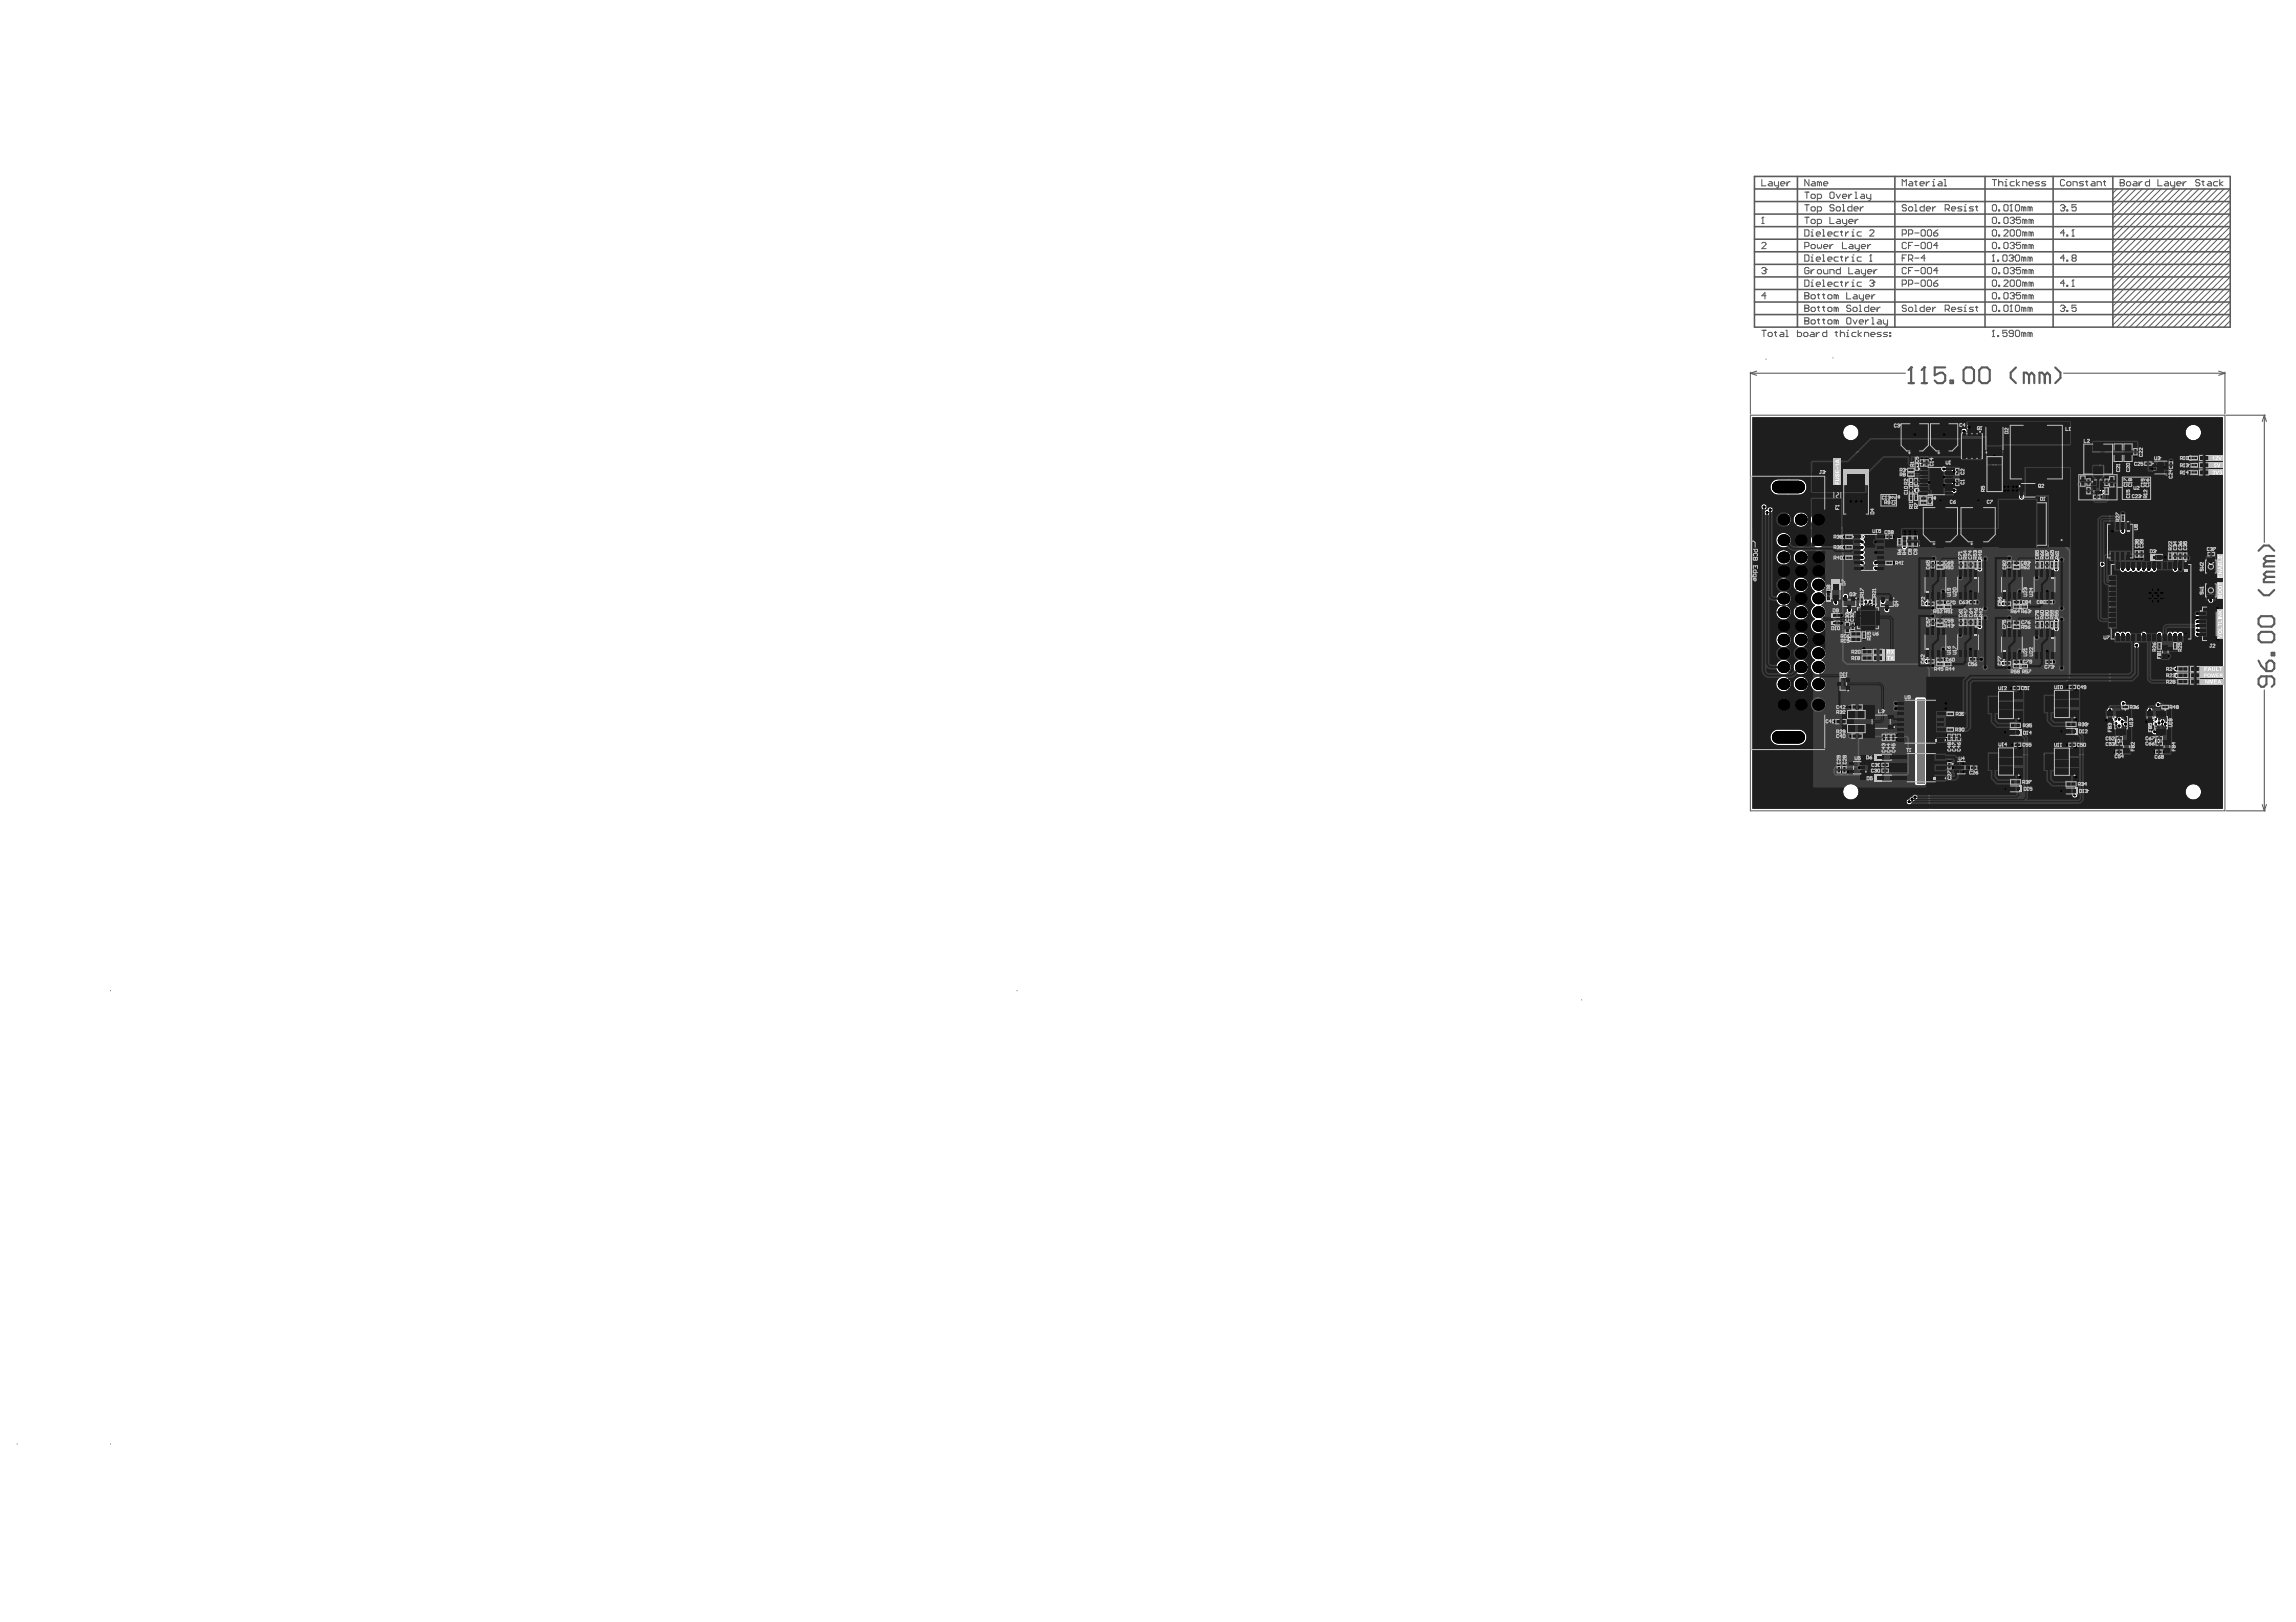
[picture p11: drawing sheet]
<svg xmlns="http://www.w3.org/2000/svg" width="297mm" height="210mm" viewBox="0 0 297 210" stroke-linecap="round" stroke-linejoin="round" font-family="sans-serif">
<g fill="none" stroke="#5a5a5a" stroke-width=".13">
<path d="M273.9 24.5l-.6 .5M274.7 24.5l-1.4 1.3M275.5 24.5l-2.2 2.1M276.3 24.5l-3 2.9M277.1 24.5l-3.8 3.7M278 24.5l-4.7 4.6M278.8 24.5l-5.5 5.4M279.6 24.5l-6.3 6.2M280.4 24.5l-7.1 7M281.2 24.5l-7.9 7.8M282 24.5l-8.7 8.6M282.8 24.5l-9.5 9.4"/>
<path d="M283.6 24.5l-10.3 10.2M284.5 24.5l-11.2 11.1M285.3 24.5l-12 11.9M286.1 24.5l-12.8 12.7M286.9 24.5l-13.6 13.5M287.7 24.5l-14.4 14.3M288.5 39.9l-2.4 2.4M288.5 39.1l-3.2 3.2M288.5 38.3l-4 4M288.5 37.5l-4.9 4.8M288.5 36.6l-5.7 5.7M288.5 35.8l-6.5 6.5"/>
<path d="M288.5 35l-7.3 7.3M288.5 34.2l-8.1 8.1M288.5 33.4l-8.9 8.9M288.5 32.6l-9.7 9.7M288.5 31.8l-10.5 10.5M288.5 31l-11.4 11.3M288.5 30.1l-12.2 12.2M288.5 29.3l-13 13M288.5 28.5l-13.8 13.8M288.5 27.7l-14.6 14.6M288.5 26.9l-15.2 15.2M288.5 26.1l-15.2 15.1"/>
<path d="M288.5 25.3l-15.2 15.1M288.5 24.5l-15.2 15.1M226.4 53.7h61.4v51.2h-61.4zM288.5 41.5l-.8 .8M288.5 40.7l-1.6 1.6"/>
<circle cx="228.5" cy="46.5" r="0"/>
<circle cx="237.1" cy="46.3" r="0"/>
<circle cx="286.1" cy="72.6" r="0"/>
<circle cx="284" cy="101.4" r="0"/>
<circle cx="14.3" cy="128.2" r="0"/>
<circle cx="131.6" cy="128.2" r="0"/>
<circle cx="204.6" cy="129.4" r="0"/>
<circle cx="2.2" cy="186.9" r="0"/>
<circle cx="14.3" cy="186.9" r="0"/>
</g>
<g fill="none" stroke="#5a5a5a" stroke-width=".2">
<path d="M227 24.5h61.5M227 22.8h61.5v19.5h-61.5zM227 39.1h61.5M227 37.5h61.5M227 35.8h61.5M227 34.2h61.5M227 32.6h61.5M227 31h61.5M227 29.3h61.5M227 27.7h61.5M227 26.1h61.5M232.5 22.8v19.5"/>
<path d="M245.1 22.8v19.5M256.8 22.8v19.5M265.6 22.8v19.5M273.3 22.8v19.5M227 40.7h61.5"/>
</g>
<g fill="none" stroke="#5a5a5a" stroke-width=".14">
<path d="M227.9 23.2v.8h.6M227.9 34.8l.2-.2h.2l.2 .3M227.9 31.5l.2-.1h.2l.2 .1v.1l-.6 .6h.6M227.9 28.9h.3M228.1 28.1h.1M228.1 28.1v.8M228.1 28.1l-.2 .1M228.2 35h.1M228.3 35l.2 .2-.2 .2h-.2l-.2-.1M228.5 34.9h.1M228.5 38.3h-.6l.4-.4v.8M228.5 34.9l-.2 .1"/>
<path d="M228.9 23.5h.2l.2 .1v.4h-.4l-.2-.1 .2-.1h.4M229.6 23.5v.4l.1 .1h.4M230.1 23.5v.7l-.3 .1M230.4 23.8h.5l-.1-.3h-.3l-.1 .1v.3l.1 .1h.3M231.2 23.5v.5M231.6 23.5h-.1l-.3 .3M233.5 39.9h.1M233.5 38.3h.1M233.5 38.3h.4M233.5 31.9h.4l.1-.1v-.3l-.1-.1h-.4v.8M233.5 29.7h.4l.1 .2v.5l-.1 .2h-.4zM233.5 33h.4l.1 .1v.6l-.1 .1h-.4z"/>
<path d="M233.5 36.2h.4l.1 .2v.5l-.1 .2h-.4zM233.5 37.9h.4l.1 .1-.1 .3 .1 .2-.1 .2h-.4zM233.5 39.5h.4l.1 .1-.1 .3 .1 .3-.1 .1h-.4zM233.5 39.9h.4M233.5 28.1h.5M233.5 26.5h.5M233.5 24.9h.5M233.8 24.9v.8M233.8 26.5v.8M233.8 28.1v.8M234 34.8l-.1-.2h-.3l-.1 .2v.5l.1 .1h.3l.1-.1v-.3h-.2M234 23.2v.8l-.5-.8v.8"/>
<path d="M234.3 31.8l.1-.2h.3l.1 .2v.2l-.1 .2h-.3l-.1-.2zM234.3 28.5l.1-.1h.3l.1 .1v.3l-.1 .1h-.3l-.1-.1zM234.3 25.3l.1-.2h.3l.1 .2v.2l-.1 .2h-.3l-.1-.2zM234.3 26.9l.1-.1h.3l.1 .1v.3l-.1 .1h-.3l-.1-.1zM234.3 38.3l.1-.2h.3l.1 .2v.2l-.1 .2h-.3l-.1-.2zM234.3 39.9l.1-.1h.3l.1 .1v.3l-.1 .1h-.3l-.1-.1zM234.3 34.9v.5M234.3 37.1h.3M234.3 30h.1v.6M234.3 33.3h.1v.5M234.3 36.5h.1v.6M234.3 33.8h.3"/>
<path d="M234.3 30.6h.3M234.4 36.2h.1M234.4 33h.1M234.4 29.7h.1M234.4 23.5h.3l.1 .1v.4h-.4l-.1-.1 .1-.1h.4M234.7 34.9h-.1l-.3 .3M235 36.8h.5l-.1-.3h-.3l-.1 .1v.3l.1 .2h.3M235 30.3h.5l-.1-.3h-.3l-.1 .1v.3l.1 .2h.3M235 33.5h.5l-.1-.2h-.3l-.1 .1v.3l.1 .1h.3M235.1 35l.1-.1h.3l.2 .1v.3l-.2 .1h-.3l-.1-.1zM235.1 28.9h.4l.2-.1v-.3l-.2-.1h-.4v.8M235.1 25.7h.4l.2-.2v-.2l-.2-.2h-.4v.8"/>
<path d="M235.1 27.3h.4l.2-.1v-.3l-.2-.1h-.4v.8M235.1 31.6v.4l.1 .2 .2-.2 .1 .2 .2-.2v-.4M235.1 39.8h.3M235.1 38.1h.3M235.2 38v.5l.2 .2M235.2 39.6v.6l.2 .1M235.4 23.6l-.3-.1v.5M235.4 23.6v.4M235.4 23.6l.1-.1 .2 .1v.4M235.8 29.7h.1v.9M235.8 33h.1v.8M235.8 36.2h.1v.9"/>
<path d="M235.8 39.8h.3M235.8 38.1h.3M235.8 37.1h.3M235.8 33.8h.3M235.8 30.6h.3M235.9 23.8h.6l-.2-.3h-.2l-.2 .1v.3l.2 .1h.2M235.9 34.9v.4l.2 .1h.4v-.5M235.9 31.9h.6l-.2-.3h-.2l-.2 .2v.2l.2 .2h.2M235.9 38v.5l.2 .2M235.9 39.6v.6l.2 .1M236.5 30.3h.5l-.1-.3h-.3l-.1 .1v.3l.1 .2h.3M236.5 33.5h.5l-.1-.2h-.3l-.1 .1v.3l.1 .1h.3"/>
<path d="M236.5 36.8h.5l-.1-.3h-.3l-.1 .1v.3l.1 .2h.3M236.5 38.3l.1-.2h.3l.1 .2v.2l-.1 .2h-.3l-.1-.2zM236.5 39.9l.1-.1h.3l.1 .1v.3l-.1 .1h-.3l-.1-.1zM236.7 28.1v.8h.6M236.7 25l.2-.1h.2l.2 .1v.5l-.2 .2h-.2l-.2-.2zM236.7 35.4v-.5h.4l.2 .1v.4M236.7 31.6v.6M237.1 31.6h-.1l-.3 .3M237.3 26.6l-.2-.1h-.2l-.2 .3 .2 .1h.2l.2 .3-.2 .1h-.2l-.2-.1M237.6 26.9l.1-.1h.3l.1 .1v.3l-.1 .1h-.3l-.1-.1zM237.6 38.3l.1-.2 .1 .2v.4M237.6 38.3l-.3-.2v.6"/>
<path d="M237.6 39.9l-.3-.1v.5M237.6 38.3v.4M237.6 39.9v.4M237.6 39.9l.1-.1 .1 .1v.4M237.6 25.1l.2 .6 .3-.6M237.7 28.4h.3l.1 .1v.4h-.4l-.1-.1 .1-.1h.4M237.8 30h-.4l-.1 .1v.3l.1 .2h.4M237.8 33.3h-.4l-.1 .1v.3l.1 .1h.4M237.8 36.5h-.4l-.1 .1v.3l.1 .2h.4M238.1 34.6v.8h-.4l-.1-.1v-.3l.1-.1h.4M238.1 36.5h.3M238.1 33.3h.3"/>
<path d="M238.1 30h.3M238.2 29.9v.5l.2 .2M238.2 33.1v.6l.2 .1M238.2 36.4v.5l.2 .2M238.4 31.4v.8h.5M238.4 28.4v.4l.1 .1h.4M238.4 25.4h.5l-.1-.3h-.3l-.1 .2v.2l.1 .2h.3M238.4 26.5h.1v.8M238.4 27.3h.2M238.8 30v.6M238.8 33.3v.5M238.8 36.5v.6"/>
<path d="M238.9 28.4v.7l-.3 .1M238.9 37.9v.8h.6M239.2 34.6v.8h.5M239.2 28.7h.5l-.1-.3h-.3l-.1 .1v.3l.1 .1h.3M239.2 36.5h-.2l-.2 .3M239.2 25.1v.6M239.2 33.3h-.2l-.2 .2M239.2 30h-.2l-.2 .3M239.3 31.6h.3l.1 .2v.4h-.4l-.1-.2 .1-.1h.4M239.5 39.6l-.2-.1h-.3l-.1 .1 .1 .3h.3l.2 .1-.2 .3h-.3l-.1-.1M239.6 30h.1v.6M239.6 33.3h.1v.5"/>
<path d="M239.6 36.5h.1v.6M239.6 37.1h.3M239.6 33.8h.3M239.6 30.6h.3M239.6 26.5v.8h-.4l-.2-.1v-.3l.2-.1h.4M239.6 25.1h-.1l-.3 .3M239.7 36.2h.1M239.7 33h.1M239.7 29.7h.1M239.7 39.9l.2-.1h.2l.2 .1v.3l-.2 .1h-.2l-.2-.1zM239.9 38.1h.2l.2 .2v.4h-.4l-.2-.2 .2-.1h.4M239.9 27h.5l-.1-.2h-.3l-.1 .1v.3l.1 .1h.3"/>
<path d="M240 31.6v.4l.1 .2h.4M240 28.4v.5M240 24.9h.1v.8M240 25.7h.3M240.1 34.9h.3l.1 .1v.4h-.4l-.1-.1 .1-.1h.4M240.4 28.4h-.1l-.3 .3M240.5 31.6v.7l-.2 .1M240.5 38.1v.4l.2 .2h.4M240.5 39.5h.2v.8M240.7 26.8v.5M240.8 25.1h.3l.1 .2v.4h-.4l-.1-.2 .1-.1h.4M240.8 34.9v.4l.1 .1h.5"/>
<path d="M240.8 31.9h.6l-.2-.3h-.3l-.1 .2v.2l.1 .2h.3M240.8 30h-.4l-.1 .1v.3l.1 .2h.4M240.8 33.3h-.4l-.1 .1v.3l.1 .1h.4M240.8 36.5h-.4l-.1 .1v.3l.1 .2h.4M241.1 38.1v.7l-.3 .1M241.1 26.8h-.2l-.2 .2M241.4 34.9v.7l-.3 .1M241.4 38.4h.5l-.1-.3h-.3l-.1 .2v.2l.1 .2h.3M241.5 25.1v.4l.1 .2h.4M241.6 35.2h.6l-.2-.3h-.2l-.2 .1v.3l.2 .1h.2M241.6 31.6v.6M241.8 39.5v.8h-.4l-.2-.1v-.3l.2-.1h.4"/>
<path d="M241.9 36.4l.1-.2h.3l.1 .3M241.9 29.9l.1-.2h.3l.1 .2v.1l-.5 .6h.5M241.9 33.8h.3M242 33h.1M242 25.1v.7l-.2 .1M242 33v.8M242 33l-.1 .1M242 31.6h-.1l-.3 .3M242.2 38.1v.6M242.2 36.6h.1M242.3 36.6l.1 .2-.1 .3h-.3l-.1-.2M242.4 36.5h.1"/>
<path d="M242.4 34.9v.5M242.4 36.5l-.1 .1M242.6 38.1h-.2l-.2 .3M242.8 39.8v.5M242.8 34.9h-.1l-.3 .3M243.2 39.8h-.1l-.3 .2M246.1 36.8h.4l.1-.2v-.2l-.1-.2h-.4v.9M246.1 24v-.8l.3 .3 .2-.3v.8M246.1 30.3h.4l.1-.2v-.2l-.1-.2h-.4v.9M246.1 33.4h.3M246.6 34.8l-.1-.2h-.3l-.1 .2v.5l.1 .1h.3l.1-.1M246.6 31.5l-.1-.1h-.3l-.1 .1v.5l.1 .2h.3l.1-.2"/>
<path d="M246.6 39.6l-.1-.1h-.3l-.1 .3 .1 .1h.3l.1 .3-.1 .1h-.3l-.1-.1M246.6 26.6l-.1-.1h-.3l-.1 .3 .1 .1h.3l.1 .3-.1 .1h-.3l-.1-.1M246.6 33h-.5v.8M246.9 35h.3M246.9 39.9l.1-.1h.3l.2 .1v.3l-.2 .1h-.3l-.1-.1zM246.9 26.9l.1-.1h.3l.2 .1v.3l-.2 .1h-.3l-.1-.1zM246.9 36.8h.4l.2-.2v-.2l-.2-.2h-.4v.9M246.9 30.3h.4l.2-.2v-.2l-.2-.2h-.4v.9M246.9 33.5h.4l.2-.1v-.3l-.2-.1h-.4v.8M246.9 31.8h.3M247 23.5h.3l.2 .1v.4h-.5l-.1-.1 .1-.1h.5M247.2 33.5l.3 .3"/>
<path d="M247.5 34.6h-.6v.8M247.5 31.4h-.6v.8M247.7 23.5h.3M247.7 35h.6M247.7 39.5h.2v.8M247.7 36.6h.6M247.7 26.5h.2v.8M247.7 27.3h.3M247.7 33.4h.6M247.7 31.8h.6M247.7 30.1h.6M247.9 23.4v.5l.1 .1"/>
<path d="M248.4 23.8h.5l-.1-.3h-.3l-.1 .1v.3l.1 .1h.3M248.7 34.6h.2l.2 .2v.5l-.2 .1h-.2l-.2-.1v-.5zM248.7 31.4h.2l.2 .1v.5l-.2 .2h-.2l-.2-.2v-.5zM248.7 36.2h.2l.2 .2v.5l-.2 .2h-.2l-.2-.2v-.5zM248.7 29.7h.2l.2 .2v.5l-.2 .2h-.2l-.2-.2v-.5zM248.9 39.5v.8h-.4l-.1-.1v-.3l.1-.1h.4M248.9 26.5v.8h-.4l-.1-.1v-.3l.1-.1h.4M249.1 33.4h-.6l.4-.4v.8M249.2 27h.6l-.2-.2h-.3l-.1 .1v.3l.1 .1h.3M249.2 23.5v.5M249.3 34.8l.2-.2h.3l.1 .2v.5l-.1 .1h-.3l-.2-.1zM249.3 31.5l.2-.1h.3l.1 .1v.5l-.1 .2h-.3l-.2-.2z"/>
<path d="M249.3 36.4l.2-.2h.3l.1 .2v.5l-.1 .2h-.3l-.2-.2zM249.3 29.9l.2-.2h.3l.1 .2v.5l-.1 .2h-.3l-.2-.2zM249.6 23.5h-.1l-.3 .3M250 24h.3M250 23.5h.2v.5M250 26.8v.5M250 39.8v.5M250.2 23.2h.1M250.2 30.1h.4l.1 .3-.1 .2h-.3l-.1-.2zM250.2 36.6h.4l.1 .3-.1 .2h-.3l-.1-.2zM250.4 39.8h-.1l-.3 .2M250.4 26.8h-.1l-.3 .2"/>
<path d="M250.7 35h-.5l.4-.4v.8M250.7 31.8h-.5l.4-.4v.8M250.7 36.2l-.5 .4M250.7 29.7l-.5 .4M250.8 23.5h.3l.1 .1v.4h-.4l-.1-.1 .1-.1h.4M251.5 24h.3M251.5 23.2h.2v.8M251.7 27h.4l.1-.1v-.3l-.1-.1h-.4v.8M251.9 27l.3 .3M252.5 27h.5l-.1-.2h-.3l-.1 .1v.3l.1 .1h.3M253.8 26.8h-.4l-.1 .1 .5 .3-.1 .1h-.4M253.8 39.8h-.4l-.1 .1 .5 .3-.1 .1h-.4"/>
<path d="M254.1 39.8h.1v.5M254.1 27.3h.3M254.1 26.8h.1v.5M254.2 39.5h.1M254.2 26.5h.1M255.3 39.8h-.4l-.1 .1 .1 .1h.3l.1 .2-.1 .1h-.4M255.3 26.8h-.4l-.1 .1 .1 .1h.3l.1 .2-.1 .1h-.4M255.6 39.8h.3M255.6 26.8h.3M255.7 26.6v.6l.2 .1M255.7 39.6v.6l.2 .1M257.8 34.8l.1-.2h.3l.1 .2v.5l-.1 .1h-.3l-.1-.1z"/>
<path d="M257.8 31.5l.1-.1h.3l.1 .1v.5l-.1 .2h-.3l-.1-.2zM257.8 28.2l.1-.1h.3l.1 .1v.6l-.1 .1h-.3l-.1-.1zM257.8 39.6l.1-.1h.3l.1 .1v.6l-.1 .1h-.3l-.1-.1zM257.8 38l.1-.1h.3l.1 .1v.5l-.1 .2h-.3l-.1-.2zM257.8 36.4l.1-.2h.3l.1 .2v.5l-.1 .2h-.3l-.1-.2zM257.8 33.8h.2M257.8 29.9l.1-.2h.3l.1 .2v.5l-.1 .2h-.3l-.1-.2zM257.8 26.6l.1-.1h.3l.1 .1v.6l-.1 .1h-.3l-.1-.1zM257.8 23.2h.5M257.9 33h.1M257.9 33v.8M257.9 33l-.1 .1"/>
<path d="M258 23.2v.8M258.4 33.7h.2v.1h-.2zM258.6 23.6l.1-.1h.3l.1 .1v.4M258.6 35.3h.1v.1h-.1zM258.6 32h.1v.2h-.1zM258.6 28.8h.1v.1h-.1zM258.6 38.5h.1v.2h-.1zM258.6 36.9h.1v.2h-.1zM258.6 30.4h.1v.2h-.1zM258.6 27.2h.1v.1h-.1zM258.6 23.2v.8M259.1 33.1l.1-.1h.3l.2 .1v.6l-.2 .1h-.3l-.1-.1z"/>
<path d="M259.2 36.4l.2-.2h.3l.1 .2v.1l-.6 .6h.6M259.2 29.9l.2-.2h.3l.1 .2v.1l-.6 .6h.6M259.4 24h.3M259.4 23.5h.1v.5M259.4 34.6h.3l.1 .2v.5l-.1 .1h-.3l-.2-.1v-.5zM259.4 31.4h.3l.1 .1v.5l-.1 .2h-.3l-.2-.2v-.5zM259.4 28.1h.3l.1 .1v.6l-.1 .1h-.3l-.2-.1v-.6zM259.4 39.5h.3l.1 .1v.6l-.1 .1h-.3l-.2-.1v-.6zM259.4 37.9h.3l.1 .1v.5l-.1 .2h-.3l-.2-.2v-.5zM259.4 26.5h.3l.1 .1v.6l-.1 .1h-.3l-.2-.1v-.6zM259.5 23.2h.1M259.9 33.1l.2-.1h.2l.2 .3"/>
<path d="M260.1 34.8l.1-.2h.3l.1 .3M260.1 31.5l.1-.1h.3l.1 .2M260.1 38l.1-.1h.3l.1 .2M260.1 36.4l.1-.2h.3l.1 .2v.5l-.1 .2h-.3l-.1-.2zM260.1 29.9l.1-.2h.3l.1 .2v.5l-.1 .2h-.3l-.1-.2zM260.1 28.2l.1-.1h.3l.1 .3M260.1 27.3h.2M260.2 39.5h.1M260.2 26.5h.1M260.2 33.4h.1M260.2 26.5v.8M260.2 39.5v.8"/>
<path d="M260.2 39.5l-.1 .1M260.2 26.5l-.1 .1M260.3 38.3h.2M260.3 35h.2M260.3 33.4l.2 .1-.2 .3h-.2l-.2-.1M260.3 31.8h.2M260.3 28.5h.2M260.5 33.3h.1M260.5 35l.1 .2-.1 .2h-.3l-.1-.1M260.5 31.8l.1 .1-.1 .3h-.3l-.1-.2M260.5 28.5l.1 .2-.1 .2h-.3l-.1-.1M260.5 38.3l.1 .1-.1 .3h-.3l-.1-.2"/>
<path d="M260.5 33.3l-.2 .1M260.6 38.1h.1M260.6 34.9h.1M260.6 31.6h.1M260.6 28.4h.1M260.6 23.5h-.4l-.1 .1v.3l.1 .1h.4M260.6 34.9l-.1 .1M260.6 38.1l-.1 .2M260.6 31.6l-.1 .2M260.6 28.4l-.1 .1M260.7 39.6l.2-.1h.2l.2 .1v.6l-.2 .1h-.2l-.2-.1zM260.7 33.1l.2-.1h.2l.2 .1v.6l-.2 .1h-.2l-.2-.1z"/>
<path d="M260.7 26.6l.2-.1h.2l.2 .1v.6l-.2 .1h-.2l-.2-.1zM260.9 23.2v.8M261 36.2h.3l.1 .2v.5l-.1 .2h-.3l-.1-.2v-.5zM261 29.7h.3l.1 .2v.5l-.1 .2h-.3l-.1-.2v-.5zM261.3 23.5l-.4 .3 .4 .2M261.4 34.6h-.5v.4l.2-.1 .3 .1v.3l-.1 .1h-.3l-.1-.1M261.4 31.4h-.5v.4l.2-.2 .3 .2v.2l-.1 .2h-.3l-.1-.2M261.4 28.1h-.5v.4l.2-.1 .3 .1v.3l-.1 .1h-.3l-.1-.1M261.4 37.9h-.5v.4l.2-.2 .3 .2v.2l-.1 .2h-.3l-.1-.2M261.7 24v-.5h.4l.1 .1v.4M261.8 39.9l-.2-.1v.5M261.8 33.4l-.2-.1v.5"/>
<path d="M261.8 26.9l-.2-.1v.5M261.8 26.9v.4M261.8 33.4v.4M261.8 39.9v.4M261.8 39.9l.2-.1 .1 .1v.4M261.8 26.9l.2-.1 .1 .1v.4M261.8 33.4l.2-.1 .1 .1v.4M262 38.3l-.3-.2v.6M262 36.6l-.3-.1v.6M262 35l-.3-.1v.5M262 31.8l-.3-.2v.6M262 30.1l-.3-.1v.6"/>
<path d="M262 28.5l-.3-.1v.5M262 30.1l.1-.1 .1 .1v.5M262 36.6l.1-.1 .1 .1v.5M262 28.5l.1-.1 .1 .1v.4M262 31.8l.1-.2 .1 .2v.4M262 35l.1-.1 .1 .1v.4M262 38.3l.1-.2 .1 .2v.4M262 28.5v.4M262 30.1v.5M262 31.8v.4M262 35v.4M262 36.6v.5"/>
<path d="M262 38.3v.4M262.5 23.8h.5l-.1-.3h-.3l-.1 .1v.3l.1 .1h.3M262.6 39.9l-.2-.1v.5M262.6 33.4l-.2-.1v.5M262.6 26.9l-.2-.1v.5M262.6 26.9v.4M262.6 33.4v.4M262.6 39.9v.4M262.6 39.9l.2-.1 .1 .1v.4M262.6 26.9l.2-.1 .1 .1v.4M262.6 33.4l.2-.1 .1 .1v.4M262.8 38.3l-.3-.2v.6"/>
<path d="M262.8 36.6l-.3-.1v.6M262.8 35l-.3-.1v.5M262.8 31.8l-.3-.2v.6M262.8 30.1l-.3-.1v.6M262.8 28.5l-.3-.1v.5M262.8 28.5l.1-.1 .1 .1v.4M262.8 30.1l.1-.1 .1 .1v.5M262.8 31.8l.1-.2 .1 .2v.4M262.8 35l.1-.1 .1 .1v.4M262.8 36.6l.1-.1 .1 .1v.5M262.8 38.3l.1-.2 .1 .2v.4M262.8 28.5v.4"/>
<path d="M262.8 30.1v.5M262.8 31.8v.4M262.8 35v.4M262.8 36.6v.5M262.8 38.3v.4M263.9 23.5h-.5l-.1 .1 .6 .3-.2 .1h-.4M264.7 23.5h-.4l-.2 .1 .6 .3-.2 .1h-.4M266.6 39.6l.1-.1h.3l.1 .3M266.6 26.6l.1-.1h.3l.1 .3M266.8 39.9h.2M266.8 26.9h.2M267 39.9l.1 .1-.1 .3h-.3l-.1-.1"/>
<path d="M267 26.9l.1 .1-.1 .3h-.3l-.1-.1M267.1 39.8h.1M267.1 26.8h.1M267.1 23.4l-.1-.2h-.3l-.1 .2v.5l.1 .1h.3l.1-.1M267.1 36.6h-.5l.4-.4v.9M267.1 33.4h-.5l.4-.4v.8M267.1 30.1h-.5l.4-.4v.9M267.1 26.8l-.1 .1M267.1 39.8l-.1 .1M267.4 23.6l.1-.1h.3l.1 .1v.3l-.1 .1h-.3l-.1-.1zM267.4 36.9h.1v.2h-.1zM267.4 33.7h.1v.1h-.1z"/>
<path d="M267.4 30.4h.1v.2h-.1zM267.4 27.2h.1v.1h-.1zM268.1 37.1h.2M268.1 30.6h.2M268.2 36.2h.1M268.2 29.7h.1M268.2 24v-.5h.4l.1 .1v.4M268.2 33.4l-.1 .1 .1 .3h.3l.1-.1-.1-.3M268.2 33.4l-.1-.1 .1-.3h.3l.1 .1-.1 .3M268.2 33.4h.3M268.2 29.7v.9M268.2 36.2v.9"/>
<path d="M268.2 36.2l-.1 .2M268.2 29.7l-.1 .2M268.6 39.5h-.5v.4l.2-.1 .3 .1v.3l-.1 .1h-.3l-.1-.1M268.6 26.5h-.5v.4l.2-.1 .3 .1v.3l-.1 .1h-.3l-.1-.1M269.5 23.5h-.4l-.1 .1 .5 .3-.1 .1h-.4M269.8 23.5h.3M270 23.4v.5l.1 .1M270.6 23.5h.3l.1 .1v.4h-.4l-.1-.1 .1-.1h.4M271.3 24v-.5h.4l.2 .1v.4M272.1 23.5h.3M272.3 23.4v.5l.1 .1M274.3 23.6h.1"/>
<path d="M274.3 23.2h.4l.1 .2-.1 .2 .1 .3-.1 .1h-.4zM274.3 23.6h.4M275.1 23.6l.1-.1h.3l.2 .1v.3l-.2 .1h-.3l-.1-.1zM276.1 23.5h.2l.2 .1v.4h-.4l-.2-.1 .2-.1h.4M276.7 23.5v.5M277.1 23.5h-.1l-.3 .3M278.1 23.2v.8h-.4l-.2-.1v-.3l.2-.1h.4M279.2 23.2v.8h.5M280.1 23.5h.3l.1 .1v.4h-.4l-.1-.1 .1-.1h.4M280.8 23.5v.4l.1 .1h.4M281.3 23.5v.7l-.2 .1M281.6 23.8h.6l-.2-.3h-.2l-.2 .1v.3l.2 .1h.2"/>
<path d="M282.4 23.5v.5M282.8 23.5h-.1l-.3 .3M284.6 23.4l-.1-.2h-.3l-.1 .3 .1 .1h.3l.1 .3-.1 .1h-.3l-.1-.1M284.9 23.5h.2M285 23.4v.5l.1 .1M285.7 23.5h.3l.1 .1v.4h-.4l-.2-.1 .2-.1h.4M286.9 23.5h-.4l-.1 .1v.3l.1 .1h.4M287.2 23.2v.8M287.6 23.5l-.4 .3 .4 .2M226.4 48.3l.9 .3M226.4 48.3h20.1M226.4 48.2v5.4"/>
<path d="M227.3 48l-.9 .3M227.9 42.7h.6M228.2 42.7v.9M228.7 43.1l.2-.1h.2l.2 .1v.3l-.2 .2h-.2l-.2-.2zM229.6 43h.2M229.7 42.9v.5l.1 .2M230.4 43h.2l.2 .1v.5h-.4l-.2-.2 .2-.1h.4M231 42.7h.2v.9M231 43.6h.3M232.5 42.7v.9h.4l.2-.2v-.3l-.2-.1h-.4M233.4 43.1l.1-.1h.3l.1 .1v.3l-.1 .2h-.3l-.1-.2zM233.5 41.5h.1"/>
<path d="M233.5 41.1h.4l.1 .2-.1 .2 .1 .3-.1 .1h-.4zM233.5 41.5h.4M234.3 43h.3l.1 .1v.5h-.4l-.1-.2 .1-.1h.4M234.3 41.5l.1-.1h.3l.1 .1v.3l-.1 .1h-.3l-.1-.1zM235 43v.6M235.1 41.4h.3M235.2 41.3v.5l.2 .1M235.4 43h-.2l-.2 .3M235.8 41.4h.3M235.9 41.3v.5l.2 .1M236.3 42.7v.9h-.4l-.1-.2v-.3l.1-.1h.4M236.5 41.5l.1-.1h.3l.1 .1v.3l-.1 .1h-.3l-.1-.1z"/>
<path d="M237.4 43h.3M237.6 42.9v.5l.1 .2M237.6 41.5l-.3-.1v.5M237.6 41.5v.4M237.6 41.5l.1-.1 .1 .1v.4M238.1 43.1l.1-.1h.3l.1 .1v.5M238.1 42.7v.9M238.9 43h.1v.6M238.9 43.6h.3M238.9 41.3l.1-.2h.3l.2 .2v.5l-.2 .1h-.3l-.1-.1zM239 42.7h.1M239.7 41.4l.3 .5 .3-.5"/>
<path d="M240.1 43h-.4l-.1 .1v.3l.1 .2h.4M240.4 42.7v.9M240.5 41.7h.6l-.2-.3h-.2l-.2 .1v.3l.2 .1h.2M240.5 40.3h.3M240.8 43l-.4 .3 .4 .3M241.2 43.6v-.6h.4l.2 .1v.5M241.4 41.4v.5M241.8 41.4h-.2l-.2 .3M242 43.3h.6l-.2-.3h-.2l-.2 .1v.3l.2 .2h.2M242 40h.6l-.2-.2h-.2l-.2 .1v.3l.2 .1h.2M242.2 41.9h.2M242.2 41.1h.1v.8"/>
<path d="M243 41.4h.2l.2 .1v.4h-.4l-.2-.1 .2-.1h.4M243.4 43h-.4l-.2 .1 .6 .3-.2 .2h-.4M243.7 41.4v.4l.1 .1h.4M244.2 43h-.4l-.1 .1 .5 .3-.1 .2h-.4M244.2 41.4v.7l-.3 .1M244.5 43.4h.1v.2h-.1zM244.5 43h.1v.1h-.1zM247.7 40.3h.3M249.2 40h.6l-.2-.2h-.3l-.1 .1v.3l.1 .1h.3M251.7 40h.4l.1-.1v-.3l-.1-.1h-.4v.8M251.9 40l.3 .3M252.5 40h.5l-.1-.2h-.3l-.1 .1v.3l.1 .1h.3"/>
<path d="M254.1 40.3h.3M257.8 43.6h.2M257.9 42.7h.1M257.9 42.7v.9M257.9 42.7l-.1 .2M258.4 43.4h.2v.2h-.2zM258.6 40.2h.1v.1h-.1zM259.7 42.7h-.6v.4l.3-.1 .3 .1v.3l-.2 .2h-.3l-.1-.2M260.1 40.3h.2M260.5 43.1h-.4l-.2-.1 .2-.3h.2l.2 .2v.5l-.2 .2h-.2l-.2-.2M260.7 42.9l.2-.2h.2l.2 .2v.5l-.2 .2h-.2l-.2-.2zM261.8 43.1l-.2-.1v.6"/>
<path d="M261.8 43.1v.5M261.8 43.1l.2-.1 .1 .1v.5M262.6 43.1l-.2-.1v.6M262.6 43.1v.5M262.6 43.1l.2-.1 .1 .1v.5M267 48.3h20.8M267.4 40.2h.1v.1h-.1zM287 48l.8 .3M287.8 48.3l-.8 .3M287.8 48.2v5.4M288 53.7h5.1M292.9 53.7l.3 .8"/>
<path d="M292.9 53.7l-.2 .8M292.9 53.7v16.5M292.9 89.3v15.6M288 104.9h5.1M292.7 104.1l.2 .8M293.2 104.1l-.3 .8"/>
</g>
<g fill="none" stroke="#5a5a5a" stroke-width=".27">
<path d="M246.9 49.6h.7M247.2 47.6h.1M247.2 47.6v2M247.2 47.6l-.3 .3M248.6 49.6h.7M248.9 47.6h.1M248.9 47.6v2M248.9 47.6l-.3 .3M251.7 47.6h-1.4v1l.7-.4h.3l.4 .4v.6l-.4 .4h-.7l-.3-.4M252.3 49.2h.4v.4h-.4zM254 47.9l.4-.3h.6l.4 .3v1.3l-.4 .4h-.6l-.4-.4zM256.1 47.9l.3-.3h.7l.3 .3v1.3l-.3 .4h-.7l-.3-.4z"/>
<path d="M260.8 47.6l-.7 .6v.7l.7 .7M262.5 48.6l-.3-.4h-.4v1.4M262.5 48.6v1M262.5 48.6l.3-.4 .4 .4v1M264.5 48.6l-.3-.4h-.3v1.4M264.5 48.6v1M264.5 48.6l.4-.4 .3 .4v1M265.9 47.6l.7 .6v.7l-.7 .7M292.2 76.4l.7 .6h.7l.6-.6M292.2 71.3l.7-.7h.7l.6 .7M293.2 74.7l-.3 .3v.3h1.3M293.2 72.6l-.3 .4v.3h1.3"/>
<path d="M293.2 74.7h1M293.2 72.6h1M294.2 74h-1l-.3 .3 .3 .4M294.2 72h-1l-.3 .3 .3 .3M292.2 80.1l.3-.4h1.4l.3 .4v.7l-.3 .3h-1.4l-.3-.3zM292.2 82.1l.3-.3h1.4l.3 .3v.7l-.3 .3h-1.4l-.3-.3zM292.2 85.5l.3 .7 .7 .6M293.2 87.5v1l-.3 .4h-.4l-.3-.4v-.6l.3-.4h1.4l.3 .4v.6l-.3 .4M293.2 85.8l.4-.3h.3l.3 .3v.7l-.3 .3h-.7zM293.9 84.5h.3v.3h-.3z"/>
</g>
<path d="M248 90.4h1v11h-1z" fill-rule="evenodd" fill="#787878"/>
<path d="M273 100.3l.2-.2h.4l.1 .2v.7l-.1 .2h-.4l-.2-.2zM274.5 101h.1v.2h-.1zM275.2 101.2h.3M275.3 100.1h.1M275.3 100.1v1.1M275.3 100.1l.2 .2M275.9 100.5l.3 .7 .4-.7M276.9 100.6h.8M278 100.5l.4 .7 .3-.7M279.8 100.8h-.7v-.2l.2-.1h.3l.2 .1v.4l-.2 .2h-.3M280.5 100.8l-.4 .4M280.9 100.8h-.6l-.2-.2v-.3l.2-.2h.6v1.1" fill="none" stroke="#8c8c8c" stroke-width=".2"/>
<g fill="#5a5a5a">
<path d="M227.8 76.9l2.1-.1a1.39 1.39 0 0 0 0 1.3h-1.5l-.6 .3z"/>
<path d="M232.3 67.5l.4 .4h-.2l-.2 .1-.1-.1 .1-.2z"/>
<path d="M233.6 87.7h1a1.12 1.12 0 0 0 0 1.6 .75 .75 0 0 1-.8-.3 1.09 1.09 0 0 0-.2-1.3z"/>
<path d="M239.7 65.9h.7l.2 .2v3.1a.46 .46 0 0 0 .1 .6 .45 .45 0 0 0 0 .7 .45 .45 0 0 0 0 .7 .44 .44 0 0 0 0 .7h-.6v-5.4z"/>
<path d="M232.3 76l.4 .4-.2-.1-.2 .2-.1-.1 .1-.2z"/>
<path d="M229.7 79.2l.2-.1 .2-.2v.6l-.2-.1-.2-.1z"/>
<path d="M233.3 89.2l.4-.4v.2l.1 .2-.1 .1-.2-.1z"/>
<path d="M232.3 72.4l.4 .4h-.2l-.2 .1-.1-.1 .1-.2z"/>
<path d="M231.5 66.6h.7a1.2 1.2 0 0 0-.1 1.1l-.2 .2-.5 .1a1.26 1.26 0 0 0 .1-1.4z"/>
<path d="M241.3 71.5l.3-.3h.7a.4 .4 0 0 0 .1 .6 .4 .4 0 0 0 .5 0 .4 .4 0 0 0 .1-.6h2.1l.7 .8h.2l2.9 .1-.8 .8h-2.7a.39 .39 0 0 0-.4-.4 .39 .39 0 0 0-.4 .4h-1.6a.41 .41 0 0 0-.3-.4l-.4-.2h-1l-.2-.4z"/>
<path d="M235.8 87.7l1.6 1.6h-1.6a1.13 1.13 0 0 0 0-1.6z"/>
<path d="M231 87.8l.2 .1 .2-.2 .1 .1-.1 .2v.3z"/>
<path d="M246.2 71.1a.36 .36 0 0 0 .5-.3l.2-.2 2.7 .1-.6 .5h-2.7z"/>
<path d="M274.3 82.3a.53 .53 0 0 0 .7 0l.1 1.1 .2 .4h-.9l-.2-.2z"/>
<path d="M231.8 71.4h.5a.94 .94 0 0 0-.2 1.2l-.1 .2h-.5a1.2 1.2 0 0 0 .1-1.1z"/>
<path d="M276.6 93.2l.4 .2h1.6l-.1 .2h-1.5l-.4-.3z"/>
<path d="M231 71.4l.2 .1 .2-.2 .1 .1-.1 .2v.3z"/>
<path d="M228.2 78.8l.4-.2h1.3l.1 .1-.2 .3h-1.3l-.5 .2z"/>
<path d="M270.9 81.4l.4 .2h1.9l.1 2.2 .6 .7v.1h-2.9l-.1-.2z"/>
<path d="M273.3 92.2h1.8l.2 .2v1a.38 .38 0 0 1-.5-.3l-.3-.1-.1-.2-.7-.5z"/>
<path d="M232.2 78.5h.1l.2 .1 .2-.1-.4 .5v-.3z"/>
<path d="M226.7 54h60.9v50.7h-60.9v-7.8l1.6 1.4h13.4l.5 .5v4.1v.1l1 1h3.5a.43 .43 0 0 0 .7-.2l.3-.2a.45 .45 0 0 0 .4-.5l20.1 .1a.37 .37 0 0 0 .5-.1 .37 .37 0 0 0 0-.5 .37 .37 0 0 0-.5 0h-24.5l-.2-.2v-4.1l-1.3-1.3h-13.4l-.8-.7v-6.5l.7 .4h6.4a.95 .95 0 0 0-.7 1.5 .95 .95 0 0 0 1.6 0 .95 .95 0 0 0-.7-1.5h12.6l-.1 .2v11l.2 .2h1l.2-.2v-11l-.1-.2h5.7l.2-.1 1.1-1v-.2v-4.9l.2-.2h9.3a.66 .66 0 0 0 .7-.7v-1.5a.37 .37 0 0 0 0-.5 .37 .37 0 0 0-.5 0 .37 .37 0 0 0 0 .5v1.5l-.2 .1h-9.2l-.5 .2v-2a.38 .38 0 0 0 .5 0 .38 .38 0 0 0 0-.5 .38 .38 0 0 0-.5-.1h-.3v-1.2a.2 .2 0 0 1 .1-.2 .2 .2 0 0 1 .2 .1l-.1 .3a.39 .39 0 0 0 .1 .6 .39 .39 0 0 0 .6-.1 .39 .39 0 0 0-.1-.6h9.4v.3a.38 .38 0 0 0 .1 .7 .38 .38 0 0 0 .5-.5l-.1-.2h3l.1 .1v4.7l.1 .2 .9 .8 .2 .1h4.5l.4 .5v5.4l-.3-.1-2-.1a.4 .4 0 0 0-.5 .1 .4 .4 0 0 0 0 .6h-3.6l-.6 .4a.44 .44 0 0 0-.3 .6h-6.4l-.1-.1a.37 .37 0 0 0-.4-.3 .37 .37 0 0 0-.3 .3 .37 .37 0 0 0 .3 .4l.4 .3h6.9l.2-.1 .6-.7h3.9l.1 .2v.1h-2.2l-.7 .7v5.7l-.2 .1h-8.6l-.4 .3a.37 .37 0 0 0-.3 .4 .37 .37 0 0 0 .3 .3 .37 .37 0 0 0 .4-.3l.1-.1h6.4a.39 .39 0 0 0 .2 .4 .39 .39 0 0 0 .4-.1h1.8l.7-.7v-5.7l.2-.2h2.4a.42 .42 0 0 0 .5 0 .42 .42 0 0 0 .1-.4h.1a.43 .43 0 0 0 .7 .2v1.5l-.2 .1h-1a.37 .37 0 0 0-.5 0 .37 .37 0 0 0 .1 .5 .37 .37 0 0 0 .5 .1l1.1-.1 .4-.3 .2-1.7 .5 .6h2a.4 .4 0 0 0 .5 .4 .4 .4 0 0 0 .2-.7l.4-.3 .1-.4 .2 .1a.44 .44 0 0 0 .6 .2v1.5l-.1 .1h-1a.37 .37 0 0 0-.5 0 .37 .37 0 0 0 0 .5 .37 .37 0 0 0 .5 .1l1.2-.1 .5-.4v-3.6l-.4-.4h-.2l-2-.1a.37 .37 0 0 0-.5 .1 .37 .37 0 0 0 0 .5 .37 .37 0 0 0 .5 0h1.9l.1 .2v1h-.3a.36 .36 0 0 0-.3-.4 .36 .36 0 0 0-.4 .2l-.2-.1a.36 .36 0 0 0-.2-.3 .36 .36 0 0 0-.4 0h-1.5l-.1-.2v-6.7l-.1-.2-1.1-1v-.1h4.4v.1a.37 .37 0 0 0 .1 .5 .37 .37 0 0 0 .5 0 .37 .37 0 0 0 0-.5l.4-.1 .1 .1v1.6a.37 .37 0 0 0 0 .5 .37 .37 0 0 0 .5 0 .37 .37 0 0 0 .1-.5v-1.7l-.1-.3h1.4l.4-.4 .1-.2v-1.8l.2-.1a.42 .42 0 0 0 .1 .5 .42 .42 0 0 0 .4 .1l1.8-.1 .4-.4 .1-8.8-.3-.4a.36 .36 0 0 0-.2-.3 .36 .36 0 0 0-.4 .1h-2.4l-.1-.1a.38 .38 0 0 0-.3-.5 .38 .38 0 0 0-.3 .6h-1.1l-.4 .5-.1 .5a.4 .4 0 0 0 .1 .5 .4 .4 0 0 0 .6-.1 .38 .38 0 0 0 .5 0 .38 .38 0 0 0 0-.5 .38 .38 0 0 0-.5 .1l-.1-.3 .1-.2h4l.2 .1 .1 .1v4.1a.36 .36 0 0 0-.4 .2 .36 .36 0 0 0 0 .4v3.3v.1h-1.1v-.4l-.1-.2a.36 .36 0 0 0 0-.5 .36 .36 0 0 0-.5 0h-3.2l-.3 .3-.1 1.3a.4 .4 0 0 0 .2 .6 .4 .4 0 0 0 .5-.1 .45 .45 0 0 0 .7 0 .37 .37 0 0 0 .5 0 .37 .37 0 0 0 0-.5 .37 .37 0 0 0-.5 .1 .53 .53 0 0 0-.8-.1v-1.1h2.9l.1 .1-.1 .5h-.3l-.4 .4v1.9l-.2 .2h-6.2a.4 .4 0 0 0-.1-.5 .4 .4 0 0 0-.5-.1h-.5l-.1-.1v-.8a.4 .4 0 0 0-.1-.5 .4 .4 0 0 0-.6 0l.1-.2h1.5l.5 .5a.37 .37 0 0 0 .4 .3 .37 .37 0 0 0 .3-.3 .37 .37 0 0 0-.3-.4l-.8-.6h-5.2l-.3-.3v-7.9h.5a.36 .36 0 0 0 .2 .4 .36 .36 0 0 0 .4 0h1.7l.4 .4a.42 .42 0 0 0 .3 .3 .42 .42 0 0 0 .4-.1 .45 .45 0 0 0 .7 0 .45 .45 0 0 0 .7 0 .45 .45 0 0 0 .6 0 .45 .45 0 0 0 .7 0 .45 .45 0 0 0 .7 0 .37 .37 0 0 0 .6 0 .37 .37 0 0 0-.3-.6l-.4-.4h-1.4l-.3-.2 .2-.2a.37 .37 0 0 0 .5 0 .37 .37 0 0 0 0-.5 .37 .37 0 0 0-.5 0 .45 .45 0 0 0-.8 .1l-.7-.6h-3.8l-1.4-1.4-.2-.1h-23.1l-.5 .4a.46 .46 0 0 0-.3 .5l-.7-.5h-2.3a.4 .4 0 0 0-.1-.5 .4 .4 0 0 0-.5 0l-.1 .5h-.8l-.2-.3-.2-.3a.36 .36 0 0 0 .1-.6v-3.2l-.1-.2-.5-.5h-12.2a.37 .37 0 0 0-.5 .1 .37 .37 0 0 0 0 .5 .37 .37 0 0 0 .5 0h.2a.38 .38 0 0 0-.3 .5 .38 .38 0 0 0 .5 .2h1.1l.1 .1a1.08 1.08 0 0 0 0 1.3h-2.5a.77 .77 0 0 0-.7 .4h-.1zM252.3 55.3l-.3 .4v.4v4.1l-.2 .1a.47 .47 0 0 0-.7 .4 .73 .73 0 0 0 1 .3l.4-.2a.38 .38 0 0 0 .2 .6 .38 .38 0 0 0 .4-.5v-4.6l.2-.1h.7a.41 .41 0 0 0 .5-.6 .47 .47 0 0 0 .7-.4l-.2-.2-.1-.1h-1.8l-.4 .1zM282.7 56a1.05 1.05 0 0 0 2.1 0 1.05 1.05 0 0 0-2.1 0zM238.4 56a1.05 1.05 0 0 0 2.1 0 1.05 1.05 0 0 0-2.1 0zM274.3 58a.37 .37 0 0 0 .7 0 .37 .37 0 0 0-.7 0zM275.8 58.1a.37 .37 0 0 0 .7 0 .37 .37 0 0 0-.7 0zM257.7 59a.37 .37 0 0 0 .7 0 .37 .37 0 0 0-.7 0zM280.5 59.7a.37 .37 0 0 0 .7 0 .37 .37 0 0 0-.7 0zM247.9 60.2a.4 .4 0 0 0 .8 0 .4 .4 0 0 0-.8 0zM283 60.2a.37 .37 0 0 0 .7 0 .37 .37 0 0 0-.7 0zM278.2 59.8a.5 .5 0 0 0 .1 .6 .36 .36 0 0 0-.1 .5 .36 .36 0 0 0 .5 0 .36 .36 0 0 0 0-.5 .4 .4 0 0 0 .1-.6 .4 .4 0 0 0-.6-.1zM283 61.1a.37 .37 0 0 0 .7 0 .37 .37 0 0 0-.7 0zM279.9 61.2a.4 .4 0 0 0 .8 0 .4 .4 0 0 0-.8 0zM273.3 62.5a.36 .36 0 0 0 0 .5 .36 .36 0 0 0 .4 .1h10.3l.8-.9v-2.5a1.15 1.15 0 0 0-1.4-.8 .37 .37 0 0 0-.4 .4 .37 .37 0 0 0 .5 .3h.4l.2 .2v2.2l-.4 .4h-10.2zM268.7 62.7a.4 .4 0 0 0 .8 0 .4 .4 0 0 0-.8 0zM246.9 62.7a.37 .37 0 0 0 .7 0 .37 .37 0 0 0-.7 0zM252.4 63.5a.4 .4 0 0 0 .8 0 .4 .4 0 0 0-.8 0zM229.3 62.3a1.01 1.01 0 0 0-.2 1.1 1.01 1.01 0 0 0 .9 .6h2.7a1.01 1.01 0 0 0 1-1 1.01 1.01 0 0 0-1-1h-2.7l-.3 .1zM271.6 63.7a.37 .37 0 0 0 .7 0 .37 .37 0 0 0-.7 0zM247.7 63.2l-.1 .4a.38 .38 0 0 0-.1 .5 .38 .38 0 0 0 .5 .1 .38 .38 0 0 0 .2-.5 .37 .37 0 0 0 0-.5 .37 .37 0 0 0-.5 0zM252.5 62.2a.36 .36 0 0 0 0 .4 .36 .36 0 0 0 .4 .2h8.3v1.4a.36 .36 0 0 0 .3 .5 .36 .36 0 0 0 .4-.5v-1.6l-.2-.3-.3-.2h-8.6zM248.1 64.7a.37 .37 0 0 0 .7 0 .37 .37 0 0 0-.7 0zM274.3 66.5a.37 .37 0 0 0 .7 0 .37 .37 0 0 0-.7 0zM246.2 68.6l-.1 .3a.43 .43 0 0 0 .1 .6 .43 .43 0 0 0 .6-.1 .44 .44 0 0 0 .7-.1 .39 .39 0 0 0 .5 .2 .39 .39 0 0 0 .1-.6 .37 .37 0 0 0-.1-.5 .37 .37 0 0 0-.5 .2 .53 .53 0 0 0-.8-.1l-.3-.1zM274.3 68.7a.37 .37 0 0 0 .7 0 .37 .37 0 0 0-.7 0zM243.5 69.5a.37 .37 0 0 0 .7 0 .37 .37 0 0 0-.7 0zM280.4 71.5a.37 .37 0 0 0 .7 0 .37 .37 0 0 0-.7 0zM283.9 79.4a.37 .37 0 0 0 .7 0 .37 .37 0 0 0-.7 0zM259.6 81.3a.37 .37 0 0 0 .7 0 .37 .37 0 0 0-.7 0zM279 82.1a.37 .37 0 0 0 .7 0 .37 .37 0 0 0-.7 0zM264.5 84.3a.37 .37 0 0 0 .7 0 .37 .37 0 0 0-.7 0zM258.9 85.6a.37 .37 0 0 0 0 .5 .37 .37 0 0 0 .5 0h1.5l.1 .1a.37 .37 0 0 0 .4 .4 .37 .37 0 0 0 .4-.4 .37 .37 0 0 0-.4-.3l-.4-.3h-1.6l-.3-.1zM281.2 87.4a.4 .4 0 0 0 .8 0 .4 .4 0 0 0-.8 0zM268.2 89.2a.37 .37 0 0 0 .7 0 .37 .37 0 0 0-.7 0zM261 89.4a.37 .37 0 0 0 .7 0 .37 .37 0 0 0-.7 0zM274.3 91.1a.4 .4 0 0 0 .8 0 .4 .4 0 0 0-.8 0zM278.8 91.2a.4 .4 0 0 0 .8 0 .4 .4 0 0 0-.8 0zM239.1 91.5a.37 .37 0 0 0 .7 0 .37 .37 0 0 0-.7 0zM245 90.8a.51 .51 0 0 0 .1 .6 .37 .37 0 0 0-.1 .5 .37 .37 0 0 0 .5 0 .37 .37 0 0 0 0-.5 .39 .39 0 0 0 .1-.6 .39 .39 0 0 0-.6 0zM237 93.4a.37 .37 0 0 0 .7 0 .37 .37 0 0 0-.7 0zM243.7 94.9v.3a.33 .33 0 0 1 0 .5 .42 .42 0 0 0 .2 .4 .42 .42 0 0 0 .5-.1 .48 .48 0 0 0 .6 0 .4 .4 0 0 0 .5-.1 .4 .4 0 0 0 0-.5 .37 .37 0 0 0 0-.6 .37 .37 0 0 0-.6 .1 .51 .51 0 0 0-.6 0l-.3-.1zM251.6 95.5a.4 .4 0 0 0 .1 .6 .4 .4 0 0 0 .5-.1 .48 .48 0 0 0 .6 0 .37 .37 0 0 0 .6 0 .37 .37 0 0 0-.1-.6 .37 .37 0 0 0-.5 .1 .51 .51 0 0 0-.7 0l-.3-.1zM239.1 95.3a.37 .37 0 0 0 .7 0 .37 .37 0 0 0-.7 0zM229.3 94.7a1.01 1.01 0 0 0-.2 1.1 1.01 1.01 0 0 0 .9 .6h2.7a1.01 1.01 0 0 0 1-1 1.01 1.01 0 0 0-1-1h-2.7l-.3 .1zM268.2 96.7a.37 .37 0 0 0 .7 0 .37 .37 0 0 0-.7 0zM261 96.7a.37 .37 0 0 0 .7 0 .37 .37 0 0 0-.7 0zM279.5 97.3a.37 .37 0 0 0 .7 0 .37 .37 0 0 0-.7 0zM274.3 97.3a.37 .37 0 0 0 .7 0 .37 .37 0 0 0-.7 0zM237.7 98.8a.37 .37 0 0 0 0 .5 .37 .37 0 0 0 .5-.1 .4 .4 0 0 0 .5 .2 .4 .4 0 0 0 .3-.5 .43 .43 0 0 0-.8 0l-.3-.2zM254.4 99.3a.4 .4 0 0 0 .8 0 .4 .4 0 0 0-.8 0zM252.3 99.3a.37 .37 0 0 0 .7 0 .37 .37 0 0 0-.7 0zM243.9 99.3a.37 .37 0 0 0 .7 0 .37 .37 0 0 0-.7 0zM240.2 99.4a.37 .37 0 0 0 .7 0 .37 .37 0 0 0-.7 0zM245.3 99.4a.37 .37 0 0 0 .7 0 .37 .37 0 0 0-.7 0zM238 99.6a.37 .37 0 0 0 .1 .6 .37 .37 0 0 0 .5-.2 .43 .43 0 0 0 .4 .2 .43 .43 0 0 0 .4-.2 .37 .37 0 0 0-.3-.5 .37 .37 0 0 0-.4 .3 .44 .44 0 0 0-.7-.2zM282.7 102.5a1.05 1.05 0 0 0 2.1 0 1.05 1.05 0 0 0-2.1 0zM238.4 102.5a1.05 1.05 0 0 0 2.1 0 1.05 1.05 0 0 0-2.1 0z"/>
<path d="M227.3 68.6l.2-.1h4.3l.4-.1 .3-.3a.95 .95 0 0 0 1.2-.2 .95 .95 0 0 0 .1-1.2l.6-.1a1.13 1.13 0 0 0 .2 1.4 .95 .95 0 0 0 1.3-.1 .95 .95 0 0 0 .1-1.2v-.1h3.1l.1 .2v5.6l.5 .4h.9v.3l.6 .4h1.1v.1a.36 .36 0 0 0 .6 .2h5.5l2.1-2.1h5.4v.7a.37 .37 0 0 0 0 .5 .37 .37 0 0 0 .5 0 .37 .37 0 0 0 0-.5v-.5h9.4v.3a.43 .43 0 0 0-.1 .5 .43 .43 0 0 0 .4 .2 .44 .44 0 0 0 .2-.7h2.8l.9 .9v6.3l-.5-.2h-3.4l.2-.5v-4.9a.37 .37 0 0 0 0-.5 .37 .37 0 0 0-.5 0 .37 .37 0 0 0 0 .5v4.8l-.3 .3h-3.9l-.1-.1a.36 .36 0 0 0 .2-.4 .36 .36 0 0 0-.3-.3l-.4-.3h-1.6a.37 .37 0 0 0-.5 .1 .37 .37 0 0 0 0 .5 .37 .37 0 0 0 .5 0h1.5l.3 .4v.1h-5.4l-.6 .2-.2 .5v4a.41 .41 0 0 0-.4 .4 .41 .41 0 0 0 .4 .4v4.1l-.6 .6h-16.4l-1.8-1.9-.4-.1a1.01 1.01 0 0 0-.2-1.7 .95 .95 0 0 0 .4-1.5 .95 .95 0 0 0-1.5 0 .95 .95 0 0 0 .3 1.5 1.09 1.09 0 0 0-.2 1.7h-1a1.07 1.07 0 0 0-.2-1.7 1.01 1.01 0 0 0 0-1.8 .95 .95 0 0 0 .3-1.4 .95 .95 0 0 0-1.5 0 .95 .95 0 0 0 .4 1.4 1.06 1.06 0 0 0 0 1.9 1.02 1.02 0 0 0-.2 1.6l-.6 .1-.6 .5a.95 .95 0 0 0-1.4 .7 .95 .95 0 0 0 1.1 1.1 .95 .95 0 0 0 .7-1.4l.2-.2a.54 .54 0 0 1 .6-.1 .95 .95 0 0 0-.2 1.2 .95 .95 0 0 0 1.2 .4l.2 .2h-4.8l-.4-.4v-9.4l.2-.3h1.2a.95 .95 0 0 0 1.4 .6 .95 .95 0 0 0 .3-1.4l.4-.1 .2 .2a.95 .95 0 0 0 .7 1.4 .95 .95 0 0 0 1.1-1.1 .95 .95 0 0 0-1.4-.7l-.4-.3-.6-.1a1.16 1.16 0 0 0 0-1.2h.6l.4-.3a.95 .95 0 0 0 1.4-.7 .95 .95 0 0 0-1.1-1.1 .95 .95 0 0 0-.7 1.5l-.1 .1h-.5a1.12 1.12 0 0 0-.2-1.4 .95 .95 0 0 0-1.2 .1 .95 .95 0 0 0-.1 1.3h-.1h-1.9l-.5 .1v-2.8l.1-.2 .2-.1h4.1l.4-.1 .2-.2a.95 .95 0 0 0 1.3-.3 .95 .95 0 0 0-.2-1.3h2.8l3.4 3.3 .2 .1h11.6l.2-.1 .8-.8h3.3a.37 .37 0 0 0 .5 0 .37 .37 0 0 0 0-.5 .37 .37 0 0 0-.5 0h-3.5l-.9 .9h-11.4l-3.4-3.4-1-.2a.95 .95 0 0 0 .3-1.4 .95 .95 0 0 0-1.5 0 .95 .95 0 0 0 .3 1.4l-.1 .1h-2.9l-.6 .5a.95 .95 0 0 0-1.2 .2 .95 .95 0 0 0 0 1.2l-.1 .1h-2.1l-.6 .1v-4.2zM238.3 69.5a.37 .37 0 0 0 .7 0 .37 .37 0 0 0-.7 0zM229.8 69.9a.95 .95 0 0 0 1.9 0 .95 .95 0 0 0-1.9 0zM238.3 70.8a.37 .37 0 0 0 .7 0 .37 .37 0 0 0-.7 0zM238.3 72.2a.37 .37 0 0 0 .7 0 .37 .37 0 0 0-.7 0zM249.7 73.6a.37 .37 0 0 0 .7 0 .37 .37 0 0 0-.7 0zM259.6 73.6a.37 .37 0 0 0 .7 0 .37 .37 0 0 0-.7 0zM237.1 75.4a.4 .4 0 0 0 .8 0 .4 .4 0 0 0-.8 0zM264.5 76.5a.37 .37 0 0 0 .7 0 .37 .37 0 0 0-.7 0zM254.6 76.6a.37 .37 0 0 0 .7 0 .37 .37 0 0 0-.7 0zM238.5 77l-.1 .2 .1 .2v1.1l.4 .3a.41 .41 0 0 0 .3 .5 .41 .41 0 0 0 .5-.4h2.4l.4-.3a.38 .38 0 0 0 .3-.5 .38 .38 0 0 0-.5-.2v-.3h.7l.2 .3a.37 .37 0 0 0 .4 .3 .37 .37 0 0 0 .4-.3 .37 .37 0 0 0-.4-.4l-.5-.4h-2.1l-.4 .3v.6l-.1 .3h-1.4l-.1-.9a.37 .37 0 0 0 0-.5 .37 .37 0 0 0-.5 .1zM249 77.9a.37 .37 0 0 0 0 .5 .37 .37 0 0 0 .5 0h1.5l.1 .2a.37 .37 0 0 0 .4 .3 .37 .37 0 0 0 .4-.4 .37 .37 0 0 0-.4-.3l-.4-.3h-1.6l-.3-.1zM243.7 78.9a.4 .4 0 0 0 .8 0 .4 .4 0 0 0-.8 0zM239.6 80.8a.4 .4 0 0 0 .8 0 .4 .4 0 0 0-.8 0zM249.7 81.1a.37 .37 0 0 0 .7 0 .37 .37 0 0 0-.7 0zM234.5 75.1a1.04 1.04 0 0 0 .3 1.5 1.01 1.01 0 0 0 0 1.8 1.01 1.01 0 0 0 0 1.7 .95 .95 0 0 0-.3 1.5 .95 .95 0 0 0 1.5 0 .95 .95 0 0 0-.4-1.5 1.06 1.06 0 0 0 0-1.8 1.01 1.01 0 0 0 0-1.8 .95 .95 0 0 0 .4-1.4 .95 .95 0 0 0-1.5 0zM240.8 82.6a.37 .37 0 0 0 .7 0 .37 .37 0 0 0-.7 0zM237.2 77.8l-.1 .2 .1 .2 .1 4 .7 .8h1.2a.37 .37 0 0 0 .5 0 .37 .37 0 0 0 0-.5 .37 .37 0 0 0-.5 0h-1l-.4-.5v-3.8a.37 .37 0 0 0-.1-.5 .37 .37 0 0 0-.5 .1zM240.8 83.9a.37 .37 0 0 0 .7 0 .37 .37 0 0 0-.7 0zM249 85.4a.37 .37 0 0 0 0 .4 .37 .37 0 0 0 .5 .1h1.5l.1 .1a.37 .37 0 0 0 .4 .3 .37 .37 0 0 0 .4-.3 .37 .37 0 0 0-.4-.4l-.4-.3h-1.6l-.3-.1zM230 82.2a1.04 1.04 0 0 0 .3 1.5 1.01 1.01 0 0 0 0 1.8 .95 .95 0 0 0-.3 1.4 .95 .95 0 0 0 1.5 0 .95 .95 0 0 0-.3-1.4 1.06 1.06 0 0 0 0-1.9 .95 .95 0 0 0 .3-1.4 .95 .95 0 0 0-1.5 0z"/>
</g>
<g fill="none" stroke="#5a5a5a" stroke-width=".14">
<path d="M228.2 65.6h12.3l.4 .4v3.5M228.6 66.3h10.6l.3 .4v5.6l.3 .2h2.5l.4 .3M229 66h10.3l.5 .5v5.5l.2 .2h.9M230.7 79.2h-2.1l-.2 .2-.3 .3v9.6l.6 .6h26.1l1.1-1v-4.9l.2-.4 .3-.1h9.3l.2-.1 .1-.2v-1.9M230.7 72.1l1-.9 .3-.1h4.5l3.5 3.4h11.6l.9-.9h3.6M237.5 78v4.1l.6 .6h1.3M238.8 77.2v1.2l.2 .2h3.1l.4-.4M240.9 71.5l.6-.6h3.7l.8 .9h3.3l.9-.9h19.5l1.5 1.4h3.5l1.3 1.4M240.9 72.8l.4 .4h6.9l2.1-2.1h19.3l1.5 1.5h3.1l1.1 1.1M240.9 70.1l.5 .6h3.9l.8 .8h3.1l.9-.9h19.7l1.5 1.5h3.8l1.6 1.6M242.4 78.4h.1M242.7 73.5h5.6l2.1-2.1h19.1l1.4 1.4v8.1l.4 .5h5.3l.7 .7"/>
<path d="M243.6 77.8l-.5-.4h-2.1l-.1 .1v.7M246.4 70.8l.4-.5h23.1l1.5 1.5h3.9l1.4 1.4h1.5l.5 .5M249.3 78.1h1.8l.4 .4M256.1 72.6v-.7l.3-.2h13l1.2 1.2v11.6l.3 .3h4.7l1.1 1.1v6.8l.3 .4h1.8M259.2 78.1h1.8l.4 .4M266 73.6v5.1l-.4 .5h-9.8l-.4 .2-.1 .2v9l-.8 .7h-16.6l-1.9-1.9h-3.8l-.6 .3M266 72.6l.1-.5 .2-.2h3l1 1.1v11.6l.5 .5h4.7l.9 .9v7.4l.4 .5h1.8l.2-.2M272 73h2l.6 .7M281.4 73.7v-.6l.3-.3h4.3l.4 .3v8.7l-.3 .3h-1.8M286 77.7v3.6l-.2 .2h-2.1l-.3 .3v1.9l-.3 .3h-8.8l-.3-.3v-1.6M231.6 87.7l-.9 .8M231.6 87.7h.1"/>
<path d="M249.3 85.6h1.8l.4 .3M256.1 80.1a.44 .44 0 0 1 .4-.7h13l.5 .5v4.8l.7 .7h4.6l.8 .7v7.5l.6 .6h2.4l.2-.3v-.3M256.1 81.1l-.4 .1-.1 .2v7.3l-.9 .9h-20.3l-.4-.1-1-1M259.2 85.8h1.8l.4 .4M266 80.3l.1-.4 .2-.2h3.1l.3 .3v4.8l.9 .8h4.6l.6 .6v7.5l.8 .7h1.9l.3 .3M273 91.9h2.2l.3 .3v3.4l-.3 .3h-1.3M273.7 93.1l-.3-.3h-4.1l-.7 .8h-6.9l-.4-.4M273.7 93.6h-2.4l-.5 .6v5.7l-.3 .3h-8.8l-.4 .3M274.2 93.9h-2.8l-.3 .4v5.7l-.6 .6h-1.9M274.2 93.1l-.6-.5h-4.5l-.5 .5M274.6 82.1v-.3l-.1-.2h-.8l-.2 .2v1.9l.6 .6h7.2l.3 .3v2M275.3 82.1v1.2l.3 .2h.8"/>
<path d="M278.1 91.9h2.3l.3 .3v3.4l-.3 .3h-1.3M278.8 94.7h.1M284.3 80.5h-3.4l-.2 .1v1.5"/>
</g>
<path d="M232.2 72.9l-.3 .1h-4.1a.6 .6 0 0 0-.6 .6v23l1.2 1.2h13.5l.8 .8v4.1l.7 .7h4M232.2 72.9h.1M232.9 67.3h.1M233 67.2l-1 1h-4.5l-.3 .1-.2 .2v.2v28M233 75.7l-.9 .8-4.1 .1-.4 .1-.1 .2v19.6l1 1h13.5l1 1v4.1l.5 .6h4.2M233 79.2l-.8-.7-.3-.1h-3.5l-.3 .1-.3 .5v17.4l.9 .9h13.4l1.1 1.1v4.1l.4 .4h24.8M233 72.1l-.8 .8M227 96.7h.1M227 96.7l1.3 1.4h13.5l.6 .6v4.2l.9 .9h3.7M227.5 80.5h.1M227.8 80.8h.1" fill="none" stroke="#5a5a5a" stroke-width=".13"/>
<path d="M254.1 55.8h-1l-.3 .3v4.9M254.8 55.3h-1.8a.84 .84 0 0 0-.7 .8v4.2l-.3 .4h-.5M283.3 59.3h.8l.4 .4v2.4l-.7 .6h-10.2M252.8 62.4h8.5l.2 .3v1.6" fill="none" stroke="#5a5a5a" stroke-width=".27"/>
<g fill="#000">
<circle cx="247.7" cy="56.2" r=".16"/>
<circle cx="248.6" cy="59.4" r=".16"/>
<circle cx="249.2" cy="59.4" r=".16"/>
<circle cx="251.5" cy="56.2" r=".16"/>
<circle cx="254.1" cy="55.8" r=".16"/>
<circle cx="254.8" cy="55.3" r=".16"/>
<circle cx="258" cy="59" r=".16"/>
<circle cx="274" cy="59.8" r=".16"/>
<circle cx="274.7" cy="58" r=".16"/>
<circle cx="275.3" cy="59.8" r=".16"/>
<circle cx="276.2" cy="58.1" r=".16"/>
<circle cx="276.3" cy="59" r=".16"/>
<circle cx="277.5" cy="60" r=".16"/>
<circle cx="278.5" cy="60" r=".16"/>
<circle cx="280.9" cy="59.7" r=".16"/>
<circle cx="283.3" cy="59.3" r=".16"/>
<circle cx="285.8" cy="59.3" r=".16"/>
<circle cx="228.2" cy="65.6" r=".16"/>
<circle cx="228.6" cy="66.3" r=".16"/>
<circle cx="229" cy="66" r=".16"/>
<circle cx="230.7" cy="75.7" r=".75"/>
<circle cx="230.7" cy="73.9" r=".75"/>
<circle cx="230.7" cy="72.1" r=".75"/>
<circle cx="230.7" cy="77.5" r=".75"/>
<circle cx="230.7" cy="79.2" r=".75"/>
<circle cx="230.7" cy="67.2" r=".75"/>
<circle cx="230.7" cy="69.9" r=".75"/>
<circle cx="233" cy="77.5" r=".75"/>
<circle cx="233" cy="75.7" r=".75"/>
<circle cx="233" cy="73.9" r=".75"/>
<circle cx="233" cy="72.1" r=".75"/>
<circle cx="233" cy="79.2" r=".75"/>
<circle cx="233" cy="69.9" r=".75"/>
<circle cx="233" cy="67.2" r=".75"/>
<circle cx="235.2" cy="77.4" r=".75"/>
<circle cx="235.2" cy="73.9" r=".75"/>
<circle cx="235.2" cy="69.9" r=".75"/>
<circle cx="235.2" cy="72.1" r=".75"/>
<circle cx="235.2" cy="75.7" r=".75"/>
<circle cx="235.2" cy="79.2" r=".75"/>
<circle cx="235.2" cy="67.2" r=".75"/>
<circle cx="236.5" cy="76.5" r=".16"/>
<circle cx="237.5" cy="78" r=".16"/>
<circle cx="237.5" cy="75.4" r=".16"/>
<circle cx="238.2" cy="79.6" r=".16"/>
<circle cx="238.6" cy="72.2" r=".16"/>
<circle cx="238.6" cy="69.5" r=".16"/>
<circle cx="238.6" cy="70.8" r=".16"/>
<circle cx="238.8" cy="77.2" r=".16"/>
<circle cx="239.3" cy="79" r=".16"/>
<circle cx="239.4" cy="64.9" r=".16"/>
<circle cx="240.1" cy="64.9" r=".16"/>
<circle cx="240.8" cy="64.9" r=".16"/>
<circle cx="240.9" cy="78.2" r=".16"/>
<circle cx="240.9" cy="72.2" r=".16"/>
<circle cx="240.9" cy="73.5" r=".16"/>
<circle cx="240.9" cy="72.8" r=".16"/>
<circle cx="240.9" cy="71.5" r=".16"/>
<circle cx="240.9" cy="69.5" r=".16"/>
<circle cx="240.9" cy="70.1" r=".16"/>
<circle cx="240.9" cy="70.8" r=".16"/>
<circle cx="241" cy="79.7" r=".16"/>
<circle cx="241.4" cy="77.9" r=".16"/>
<circle cx="241.9" cy="77.9" r=".16"/>
<circle cx="242.5" cy="78.2" r=".16"/>
<circle cx="242.7" cy="73.5" r=".16"/>
<circle cx="242.7" cy="72.8" r=".16"/>
<circle cx="242.7" cy="71.5" r=".16"/>
<circle cx="242.7" cy="70.1" r=".16"/>
<circle cx="243.6" cy="77.8" r=".16"/>
<circle cx="243.8" cy="69.5" r=".16"/>
<circle cx="244.1" cy="78.9" r=".16"/>
<circle cx="245" cy="72.8" r=".16"/>
<circle cx="245" cy="69.5" r=".16"/>
<circle cx="245.7" cy="69.6" r=".16"/>
<circle cx="246.4" cy="70.8" r=".16"/>
<circle cx="246.4" cy="69.2" r=".16"/>
<circle cx="246.4" cy="68.8" r=".16"/>
<circle cx="246.8" cy="60.8" r=".16"/>
<circle cx="246.8" cy="61.4" r=".16"/>
<circle cx="247.1" cy="70.7" r=".16"/>
<circle cx="247.1" cy="69.2" r=".16"/>
<circle cx="247.1" cy="68.8" r=".16"/>
<circle cx="247.2" cy="62.7" r=".16"/>
<circle cx="247.2" cy="63.9" r=".16"/>
<circle cx="247.8" cy="70.8" r=".16"/>
<circle cx="247.8" cy="69.2" r=".16"/>
<circle cx="247.8" cy="68.8" r=".16"/>
<circle cx="247.9" cy="63.9" r=".16"/>
<circle cx="248" cy="63.4" r=".16"/>
<circle cx="248.3" cy="60.2" r=".16"/>
<circle cx="248.5" cy="64.7" r=".16"/>
<circle cx="249.3" cy="78.1" r=".16"/>
<circle cx="249.6" cy="62.4" r=".16"/>
<circle cx="250" cy="78.7" r=".16"/>
<circle cx="250" cy="79.7" r=".16"/>
<circle cx="250" cy="73.6" r=".16"/>
<circle cx="250.2" cy="72.3" r=".16"/>
<circle cx="250.4" cy="72.8" r=".16"/>
<circle cx="251" cy="64.8" r=".16"/>
<circle cx="251.4" cy="76.6" r=".16"/>
<circle cx="251.5" cy="60.7" r=".16"/>
<circle cx="251.5" cy="62.8" r=".16"/>
<circle cx="251.5" cy="61.7" r=".16"/>
<circle cx="251.5" cy="78.5" r=".16"/>
<circle cx="251.5" cy="78" r=".16"/>
<circle cx="252.8" cy="62.4" r=".16"/>
<circle cx="252.8" cy="61" r=".16"/>
<circle cx="252.8" cy="63.5" r=".16"/>
<circle cx="253.6" cy="74.8" r=".16"/>
<circle cx="253.7" cy="72.6" r=".16"/>
<circle cx="254.9" cy="76.6" r=".16"/>
<circle cx="255.8" cy="77.9" r=".16"/>
<circle cx="255.9" cy="64.8" r=".16"/>
<circle cx="256.1" cy="73.6" r=".16"/>
<circle cx="256.1" cy="72.6" r=".16"/>
<circle cx="256.8" cy="78.8" r=".16"/>
<circle cx="256.8" cy="72.3" r=".16"/>
<circle cx="256.8" cy="80" r=".16"/>
<circle cx="259.2" cy="78.1" r=".16"/>
<circle cx="259.4" cy="63.5" r=".16"/>
<circle cx="259.4" cy="63" r=".16"/>
<circle cx="259.8" cy="63.5" r=".16"/>
<circle cx="259.8" cy="63" r=".16"/>
<circle cx="259.9" cy="78.7" r=".16"/>
<circle cx="259.9" cy="72.2" r=".16"/>
<circle cx="259.9" cy="80" r=".16"/>
<circle cx="259.9" cy="73.6" r=".16"/>
<circle cx="260.3" cy="72.8" r=".16"/>
<circle cx="260.5" cy="63.5" r=".16"/>
<circle cx="260.5" cy="63" r=".16"/>
<circle cx="260.9" cy="63.5" r=".16"/>
<circle cx="260.9" cy="63" r=".16"/>
<circle cx="261.3" cy="76.5" r=".16"/>
<circle cx="261.4" cy="78.5" r=".16"/>
<circle cx="261.4" cy="77.9" r=".16"/>
<circle cx="261.5" cy="64.3" r=".16"/>
<circle cx="263.5" cy="74.8" r=".16"/>
<circle cx="263.6" cy="72.6" r=".16"/>
<circle cx="264.8" cy="76.5" r=".16"/>
<circle cx="265.6" cy="77.9" r=".16"/>
<circle cx="266" cy="72.6" r=".16"/>
<circle cx="266" cy="73.6" r=".16"/>
<circle cx="266.7" cy="78.7" r=".16"/>
<circle cx="266.7" cy="72.4" r=".16"/>
<circle cx="269.1" cy="62.7" r=".16"/>
<circle cx="270" cy="61.9" r=".16"/>
<circle cx="271.7" cy="64.3" r=".16"/>
<circle cx="271.9" cy="63.7" r=".16"/>
<circle cx="272" cy="73" r=".16"/>
<circle cx="272.5" cy="61.9" r=".16"/>
<circle cx="273.2" cy="61.6" r=".16"/>
<circle cx="273.3" cy="68.7" r=".16"/>
<circle cx="273.6" cy="62.7" r=".16"/>
<circle cx="274.6" cy="73.7" r=".16"/>
<circle cx="274.6" cy="66.5" r=".16"/>
<circle cx="274.6" cy="68.7" r=".16"/>
<circle cx="275.3" cy="73.7" r=".16"/>
<circle cx="276" cy="73.7" r=".16"/>
<circle cx="276.4" cy="71.1" r=".16"/>
<circle cx="276.4" cy="72.3" r=".16"/>
<circle cx="276.7" cy="73.7" r=".16"/>
<circle cx="277.1" cy="71.1" r=".16"/>
<circle cx="277.1" cy="72.3" r=".16"/>
<circle cx="277.3" cy="73.7" r=".16"/>
<circle cx="278" cy="73.7" r=".16"/>
<circle cx="278.1" cy="77.4" r=".16"/>
<circle cx="278.1" cy="76.7" r=".16"/>
<circle cx="278.5" cy="60.7" r=".16"/>
<circle cx="278.5" cy="76.3" r=".16"/>
<circle cx="278.5" cy="77.8" r=".16"/>
<circle cx="278.5" cy="77.1" r=".16"/>
<circle cx="278.7" cy="73.7" r=".16"/>
<circle cx="278.8" cy="61.2" r=".16"/>
<circle cx="278.8" cy="77.4" r=".16"/>
<circle cx="278.8" cy="76.7" r=".16"/>
<circle cx="279.2" cy="76.3" r=".16"/>
<circle cx="279.2" cy="77.8" r=".16"/>
<circle cx="279.2" cy="77.1" r=".16"/>
<circle cx="279.6" cy="77.4" r=".16"/>
<circle cx="279.6" cy="76.7" r=".16"/>
<circle cx="280.1" cy="72.1" r=".16"/>
<circle cx="280.3" cy="61.2" r=".16"/>
<circle cx="280.8" cy="71.5" r=".16"/>
<circle cx="280.9" cy="60.7" r=".16"/>
<circle cx="281.4" cy="73.7" r=".16"/>
<circle cx="282.1" cy="73.7" r=".16"/>
<circle cx="282.7" cy="71.4" r=".16"/>
<circle cx="282.8" cy="73.7" r=".16"/>
<circle cx="283" cy="72.2" r=".16"/>
<circle cx="283.3" cy="61.1" r=".16"/>
<circle cx="283.3" cy="60.2" r=".16"/>
<circle cx="284.3" cy="79.9" r=".16"/>
<circle cx="284.3" cy="79.4" r=".16"/>
<circle cx="285.6" cy="71.7" r=".16"/>
<circle cx="285.8" cy="60.2" r=".16"/>
<circle cx="285.8" cy="61.1" r=".16"/>
<circle cx="286" cy="77.7" r=".16"/>
<circle cx="286" cy="72.8" r=".16"/>
<circle cx="286.9" cy="75.5" r=".16"/>
<circle cx="286.9" cy="74.2" r=".16"/>
<circle cx="286.9" cy="78.7" r=".16"/>
<circle cx="230.7" cy="91.2" r=".75"/>
<circle cx="230.7" cy="82.8" r=".75"/>
<circle cx="230.7" cy="81" r=".75"/>
<circle cx="230.7" cy="84.6" r=".75"/>
<circle cx="230.7" cy="88.5" r=".75"/>
<circle cx="230.7" cy="86.3" r=".75"/>
<circle cx="233" cy="82.8" r=".75"/>
<circle cx="233" cy="86.3" r=".75"/>
<circle cx="233" cy="81" r=".75"/>
<circle cx="233" cy="88.5" r=".75"/>
<circle cx="233" cy="84.6" r=".75"/>
<circle cx="233" cy="91.2" r=".75"/>
<circle cx="235.2" cy="88.5" r=".75"/>
<circle cx="235.2" cy="82.8" r=".75"/>
<circle cx="235.2" cy="81" r=".75"/>
<circle cx="235.2" cy="84.5" r=".75"/>
<circle cx="235.2" cy="86.3" r=".75"/>
<circle cx="235.2" cy="91.2" r=".75"/>
<circle cx="237.4" cy="93.4" r=".16"/>
<circle cx="237.9" cy="99.1" r=".16"/>
<circle cx="238.2" cy="80.6" r=".16"/>
<circle cx="238.2" cy="99.9" r=".16"/>
<circle cx="238.6" cy="99.1" r=".16"/>
<circle cx="239" cy="81.9" r=".16"/>
<circle cx="239" cy="99.9" r=".16"/>
<circle cx="239.4" cy="82.7" r=".16"/>
<circle cx="239.4" cy="91.5" r=".16"/>
<circle cx="239.4" cy="95.3" r=".16"/>
<circle cx="239.7" cy="81.6" r=".16"/>
<circle cx="240" cy="80.8" r=".16"/>
<circle cx="240.6" cy="99.4" r=".16"/>
<circle cx="241.1" cy="83.9" r=".16"/>
<circle cx="241.1" cy="82.6" r=".16"/>
<circle cx="244" cy="95.7" r=".16"/>
<circle cx="244" cy="95.1" r=".16"/>
<circle cx="244.3" cy="99.3" r=".16"/>
<circle cx="244.6" cy="95.7" r=".16"/>
<circle cx="244.6" cy="95.1" r=".16"/>
<circle cx="245.2" cy="95.7" r=".16"/>
<circle cx="245.2" cy="95.1" r=".16"/>
<circle cx="245.3" cy="91" r=".16"/>
<circle cx="245.3" cy="91.7" r=".16"/>
<circle cx="245.7" cy="99.4" r=".16"/>
<circle cx="249.3" cy="85.6" r=".16"/>
<circle cx="250" cy="86.2" r=".16"/>
<circle cx="250" cy="81.1" r=".16"/>
<circle cx="250.4" cy="80.3" r=".16"/>
<circle cx="251.4" cy="84" r=".16"/>
<circle cx="251.5" cy="85.9" r=".16"/>
<circle cx="251.5" cy="85.4" r=".16"/>
<circle cx="251.7" cy="91" r=".16"/>
<circle cx="251.7" cy="91.7" r=".16"/>
<circle cx="251.9" cy="95.7" r=".16"/>
<circle cx="251.9" cy="95.1" r=".16"/>
<circle cx="252.2" cy="98.5" r=".16"/>
<circle cx="252.5" cy="95.7" r=".16"/>
<circle cx="252.5" cy="95.1" r=".16"/>
<circle cx="252.6" cy="99.3" r=".16"/>
<circle cx="253.1" cy="95.7" r=".16"/>
<circle cx="253.1" cy="95.1" r=".16"/>
<circle cx="253.6" cy="82.2" r=".16"/>
<circle cx="253.7" cy="80.1" r=".16"/>
<circle cx="254" cy="98.8" r=".16"/>
<circle cx="254" cy="99.9" r=".16"/>
<circle cx="254.8" cy="99.3" r=".16"/>
<circle cx="254.9" cy="84" r=".16"/>
<circle cx="255.8" cy="99.3" r=".16"/>
<circle cx="256.1" cy="81.1" r=".16"/>
<circle cx="256.1" cy="80.1" r=".16"/>
<circle cx="256.3" cy="85.3" r=".16"/>
<circle cx="256.8" cy="86.4" r=".16"/>
<circle cx="259.2" cy="85.8" r=".16"/>
<circle cx="259.5" cy="94.8" r=".16"/>
<circle cx="259.9" cy="86.4" r=".16"/>
<circle cx="259.9" cy="81.3" r=".16"/>
<circle cx="260.2" cy="89" r=".16"/>
<circle cx="260.3" cy="80.6" r=".16"/>
<circle cx="260.3" cy="96.4" r=".16"/>
<circle cx="261.3" cy="84.3" r=".16"/>
<circle cx="261.3" cy="93.2" r=".16"/>
<circle cx="261.3" cy="89.4" r=".16"/>
<circle cx="261.3" cy="96.7" r=".16"/>
<circle cx="261.4" cy="86.2" r=".16"/>
<circle cx="261.4" cy="85.6" r=".16"/>
<circle cx="263.5" cy="82.5" r=".16"/>
<circle cx="263.6" cy="80.3" r=".16"/>
<circle cx="264.8" cy="84.3" r=".16"/>
<circle cx="265.7" cy="85.6" r=".16"/>
<circle cx="266" cy="80.3" r=".16"/>
<circle cx="266" cy="81.3" r=".16"/>
<circle cx="266.7" cy="94.7" r=".16"/>
<circle cx="266.7" cy="86.5" r=".16"/>
<circle cx="266.7" cy="80.1" r=".16"/>
<circle cx="267.4" cy="96.4" r=".16"/>
<circle cx="267.5" cy="88.9" r=".16"/>
<circle cx="268.5" cy="96.7" r=".16"/>
<circle cx="268.6" cy="93.1" r=".16"/>
<circle cx="268.6" cy="89.2" r=".16"/>
<circle cx="272.5" cy="93.2" r=".16"/>
<circle cx="273" cy="91.9" r=".16"/>
<circle cx="273.6" cy="97.3" r=".16"/>
<circle cx="273.7" cy="93.1" r=".16"/>
<circle cx="273.7" cy="93.6" r=".16"/>
<circle cx="273.9" cy="95.9" r=".16"/>
<circle cx="274" cy="82.1" r=".16"/>
<circle cx="274.2" cy="93.9" r=".16"/>
<circle cx="274.2" cy="93.1" r=".16"/>
<circle cx="274.5" cy="93.4" r=".16"/>
<circle cx="274.6" cy="82.1" r=".16"/>
<circle cx="274.7" cy="97.3" r=".16"/>
<circle cx="274.7" cy="91.1" r=".16"/>
<circle cx="275" cy="93.7" r=".16"/>
<circle cx="275.3" cy="82.1" r=".16"/>
<circle cx="276.4" cy="83.5" r=".16"/>
<circle cx="277.3" cy="82.1" r=".16"/>
<circle cx="277.7" cy="93.4" r=".16"/>
<circle cx="278.1" cy="91.9" r=".16"/>
<circle cx="278.8" cy="97.3" r=".16"/>
<circle cx="278.8" cy="94.7" r=".16"/>
<circle cx="278.8" cy="93.1" r=".16"/>
<circle cx="278.8" cy="93.7" r=".16"/>
<circle cx="279.1" cy="95.9" r=".16"/>
<circle cx="279.2" cy="91.2" r=".16"/>
<circle cx="279.3" cy="93.6" r=".16"/>
<circle cx="279.4" cy="82.1" r=".16"/>
<circle cx="279.8" cy="93.4" r=".16"/>
<circle cx="279.8" cy="97.3" r=".16"/>
<circle cx="280.1" cy="93.7" r=".16"/>
<circle cx="280.5" cy="84.9" r=".16"/>
<circle cx="280.7" cy="82.1" r=".16"/>
<circle cx="281.4" cy="82.1" r=".16"/>
<circle cx="281.6" cy="86.6" r=".16"/>
<circle cx="281.6" cy="87.4" r=".16"/>
<circle cx="282.1" cy="82.1" r=".16"/>
<circle cx="282.8" cy="82.1" r=".16"/>
<circle cx="284.3" cy="80.5" r=".16"/>
<circle cx="284.3" cy="82.1" r=".16"/>
<circle cx="284.3" cy="81.5" r=".16"/>
<circle cx="284.3" cy="81" r=".16"/>
<circle cx="284.7" cy="88.1" r=".16"/>
<circle cx="286.9" cy="82.8" r=".16"/>
<circle cx="247" cy="103.8" r=".16"/>
<circle cx="247.4" cy="103.4" r=".16"/>
<circle cx="247.7" cy="103.2" r=".16"/>
<circle cx="259.5" cy="102.1" r=".16"/>
<circle cx="261.3" cy="100.5" r=".16"/>
<circle cx="266.7" cy="102.4" r=".16"/>
<circle cx="268.4" cy="102.9" r=".16"/>
<circle cx="268.6" cy="100.6" r=".16"/>
</g>
<path d="M230 63h2.7M230 95.4h2.7" fill="none" stroke="#000" stroke-width="1.6"/>
<path d="M279.5 60h.1M279.2 60.5h.1M279.5 61h.1M279.5 60.5h.1M279.8 60.5h.1" fill="none" stroke="#000" stroke-width=".21"/>
<g fill="#5a5a5a">
<path d="M279.2 82.5l.1-.1 .2 .2v8.3h-.1l-.2-.1z"/>
<path d="M226.7 54h60.9v50.7h-60.9zM254.4 55.3a.4 .4 0 0 0 .8 0 .4 .4 0 0 0-.8 0zM253.7 55.8a.4 .4 0 0 0 .8 0 .4 .4 0 0 0-.8 0zM282.7 56a1.05 1.05 0 0 0 2.1 0 1.05 1.05 0 0 0-2.1 0zM238.4 56a1.05 1.05 0 0 0 2.1 0 1.05 1.05 0 0 0-2.1 0zM274.3 58a.37 .37 0 0 0 .7 0 .37 .37 0 0 0-.7 0zM275.8 58.1a.37 .37 0 0 0 .7 0 .37 .37 0 0 0-.7 0zM257.7 59a.37 .37 0 0 0 .7 0 .37 .37 0 0 0-.7 0zM283 59.3a.37 .37 0 0 0 .7 0 .37 .37 0 0 0-.7 0zM280.5 59.7a.37 .37 0 0 0 .7 0 .37 .37 0 0 0-.7 0zM247.9 60.2a.4 .4 0 0 0 .8 0 .4 .4 0 0 0-.8 0zM283 60.2a.37 .37 0 0 0 .7 0 .37 .37 0 0 0-.7 0zM278.2 59.8a.5 .5 0 0 0 .1 .6 .36 .36 0 0 0-.1 .5 .36 .36 0 0 0 .5 0 .36 .36 0 0 0 0-.5 .4 .4 0 0 0 .1-.6 .4 .4 0 0 0-.6-.1zM251.1 60.7a.37 .37 0 0 0 .7 0 .37 .37 0 0 0-.7 0zM252.4 61a.4 .4 0 0 0 .8 0 .4 .4 0 0 0-.8 0zM283 61.1a.37 .37 0 0 0 .7 0 .37 .37 0 0 0-.7 0zM279.9 61.2a.4 .4 0 0 0 .8 0 .4 .4 0 0 0-.8 0zM252.4 62.4a.4 .4 0 0 0 .8 0 .4 .4 0 0 0-.8 0zM268.7 62.7a.4 .4 0 0 0 .8 0 .4 .4 0 0 0-.8 0zM246.9 62.7a.37 .37 0 0 0 .7 0 .37 .37 0 0 0-.7 0zM273.2 62.7a.37 .37 0 0 0 .7 0 .37 .37 0 0 0-.7 0zM252.4 63.5a.4 .4 0 0 0 .8 0 .4 .4 0 0 0-.8 0zM229.3 62.3a1.01 1.01 0 0 0-.2 1.1 1.01 1.01 0 0 0 .9 .6h2.7a1.01 1.01 0 0 0 1-1 1.01 1.01 0 0 0-1-1h-2.7l-.3 .1zM271.6 63.7a.37 .37 0 0 0 .7 0 .37 .37 0 0 0-.7 0zM247.7 63.2l-.1 .4a.38 .38 0 0 0-.1 .5 .38 .38 0 0 0 .5 .1 .38 .38 0 0 0 .2-.5 .37 .37 0 0 0 0-.5 .37 .37 0 0 0-.5 0zM261.2 64.3a.37 .37 0 0 0 .7 0 .37 .37 0 0 0-.7 0zM248.1 64.7a.37 .37 0 0 0 .7 0 .37 .37 0 0 0-.7 0zM227.8 65.6a.4 .4 0 0 0 .8 0 .4 .4 0 0 0-.8 0zM228.3 66.1a.37 .37 0 0 0 .2 .6 .37 .37 0 0 0 .5-.4 .37 .37 0 0 0 .4-.3 .37 .37 0 0 0-.4-.4 .37 .37 0 0 0-.4 .4zM274.3 66.5a.37 .37 0 0 0 .7 0 .37 .37 0 0 0-.7 0zM234.3 67.2a.95 .95 0 0 0 1.9 0 .95 .95 0 0 0-1.9 0zM232 67.2a.95 .95 0 0 0 1.9 0 .95 .95 0 0 0-1.9 0zM229.8 67.2a.95 .95 0 0 0 1.9 0 .95 .95 0 0 0-1.9 0zM246.2 68.6l-.1 .3a.43 .43 0 0 0 .1 .6 .43 .43 0 0 0 .6-.1 .44 .44 0 0 0 .7-.1 .39 .39 0 0 0 .5 .2 .39 .39 0 0 0 .1-.6 .37 .37 0 0 0-.1-.5 .37 .37 0 0 0-.5 .2 .53 .53 0 0 0-.8-.1l-.3-.1zM274.3 68.7a.37 .37 0 0 0 .7 0 .37 .37 0 0 0-.7 0zM243.5 69.5a.37 .37 0 0 0 .7 0 .37 .37 0 0 0-.7 0zM238.3 69.5a.37 .37 0 0 0 .7 0 .37 .37 0 0 0-.7 0zM242.3 70.1a.37 .37 0 0 0 .7 0 .37 .37 0 0 0-.7 0zM234.3 69.9a.95 .95 0 0 0 1.9 0 .95 .95 0 0 0-1.9 0zM229.8 69.9a.95 .95 0 0 0 1.9 0 .95 .95 0 0 0-1.9 0zM246 70.8a.37 .37 0 0 0 .7 0 .37 .37 0 0 0-.7 0zM238.3 70.8a.37 .37 0 0 0 .7 0 .37 .37 0 0 0-.7 0zM242.3 71.5a.37 .37 0 0 0 .7 0 .37 .37 0 0 0-.7 0zM280.4 71.5a.37 .37 0 0 0 .7 0 .37 .37 0 0 0-.7 0zM276.2 72a.37 .37 0 0 0 0 .5 .37 .37 0 0 0 .6 0 .38 .38 0 0 0 .5 0 .38 .38 0 0 0 0-.5 .38 .38 0 0 0-.5 0l-.3-.1zM238.3 72.2a.37 .37 0 0 0 .7 0 .37 .37 0 0 0-.7 0zM282.7 72.2a.37 .37 0 0 0 .7 0 .37 .37 0 0 0-.7 0zM265.7 72.6a.37 .37 0 0 0 .7 0 .37 .37 0 0 0-.7 0zM255.8 72.6a.37 .37 0 0 0 .7 0 .37 .37 0 0 0-.7 0zM232 72.1a.95 .95 0 0 0 1.9 0 .95 .95 0 0 0-1.9 0zM229.8 72.1a.95 .95 0 0 0 1.9 0 .95 .95 0 0 0-1.9 0zM285.7 72.8a.37 .37 0 0 0 .7 0 .37 .37 0 0 0-.7 0zM244.6 72.8a.37 .37 0 0 0 .7 0 .37 .37 0 0 0-.7 0zM240.6 69.2a.51 .51 0 0 0 .1 .6 .45 .45 0 0 0 0 .7 .45 .45 0 0 0 0 .7 .45 .45 0 0 0 0 .7 .45 .45 0 0 0 0 .6 .37 .37 0 0 0-.1 .6 .37 .37 0 0 0 .6 0 .37 .37 0 0 0-.1-.6 .53 .53 0 0 0 0-.7 .45 .45 0 0 0 0-.7 .45 .45 0 0 0 0-.7 .45 .45 0 0 0 0-.6 .37 .37 0 0 0 .1-.6 .37 .37 0 0 0-.6 0zM271.6 73a.37 .37 0 0 0 .7 0 .37 .37 0 0 0-.7 0zM281.1 73.5a.4 .4 0 0 0 .1 .5 .4 .4 0 0 0 .6-.1 .37 .37 0 0 0 .5 0 .37 .37 0 0 0 0-.5 .37 .37 0 0 0-.5 .1 .48 .48 0 0 0-.7 0zM274.3 73.5a.4 .4 0 0 0 .2 .5 .4 .4 0 0 0 .5-.1 .45 .45 0 0 0 .7 0 .45 .45 0 0 0 .7 0 .44 .44 0 0 0 .6 0l.1 5.8v.2l1.3 1.3v9.3l-.2 .3h-3.3a.37 .37 0 0 0-.5 0 .37 .37 0 0 0 0 .5 .37 .37 0 0 0 .5 0h3.4l.3-.2h.1a.5 .5 0 0 0 .6 .4h.2v1.7h-.2a.41 .41 0 0 0-.6-.5 .41 .41 0 0 0-.1 .7l-.2 .4h-2.5l-.7-.7-.7-.1a.38 .38 0 0 0-.6-.2 .4 .4 0 0 0-.5 .1 .4 .4 0 0 0 0 .5 .36 .36 0 0 0 0 .4 .36 .36 0 0 0 .4 .2 .4 .4 0 0 0 .5 .3 .4 .4 0 0 0 .2-.5l1 .8h2.9a.4 .4 0 0 0 .4 .5 .4 .4 0 0 0 .4-.5h.7l.4-.4 .2-.4-.1-.3v-8.2a.39 .39 0 0 0 .5-.5 .39 .39 0 0 0-.5-.3v-1.4h1l.3-.3v-.5h.1v3.9a.42 .42 0 0 0-.6 .3 .42 .42 0 0 0 .3 .5 .37 .37 0 0 0-.3 .4 .37 .37 0 0 0 .4 .3 .37 .37 0 0 0 .3-.3l.5-.5v-4.6a.4 .4 0 0 0-.1-.6 .4 .4 0 0 0-.6 .2 .45 .45 0 0 0-.7 0 .38 .38 0 0 0-.5-.1 .38 .38 0 0 0 0 .6 .38 .38 0 0 0 .6-.1v.3h-1.1a.57 .57 0 0 0-.3-.6 .49 .49 0 0 0-.5-.3v-.9l-1.3-1.3v-5.3l.5-.3a.37 .37 0 0 0 .5 0 .37 .37 0 0 0 0-.5 .37 .37 0 0 0-.5 .1 .53 .53 0 0 0-.8 0 .45 .45 0 0 0-.6 0 .45 .45 0 0 0-.7 0 .45 .45 0 0 0-.7 0 .45 .45 0 0 0-.7 0 .36 .36 0 0 0-.6 0zM242.4 72.6a.51 .51 0 0 0 .1 .6 .37 .37 0 0 0-.1 .6 .37 .37 0 0 0 .5 0 .37 .37 0 0 0 0-.6 .39 .39 0 0 0 .1-.6 .39 .39 0 0 0-.6 0zM265.7 73.6a.37 .37 0 0 0 .7 0 .37 .37 0 0 0-.7 0zM255.8 73.6a.37 .37 0 0 0 .7 0 .37 .37 0 0 0-.7 0zM259.6 73.6a.37 .37 0 0 0 .7 0 .37 .37 0 0 0-.7 0zM237.1 75.4a.4 .4 0 0 0 .8 0 .4 .4 0 0 0-.8 0zM232 75.7a.95 .95 0 0 0 1.9 0 .95 .95 0 0 0-1.9 0zM264.5 76.5a.37 .37 0 0 0 .7 0 .37 .37 0 0 0-.7 0zM254.6 76.6a.37 .37 0 0 0 .7 0 .37 .37 0 0 0-.7 0zM285.7 77.7a.37 .37 0 0 0 .7 0 .37 .37 0 0 0-.7 0zM237.1 78a.4 .4 0 0 0 .8 0 .4 .4 0 0 0-.8 0zM258.8 78.1a.37 .37 0 0 0 .7 0 .37 .37 0 0 0-.7 0zM248.9 78.1a.4 .4 0 0 0 .8 0 .4 .4 0 0 0-.8 0zM261 78.5a.37 .37 0 0 0 .7 0 .37 .37 0 0 0-.7 0zM251.1 78.5a.4 .4 0 0 0 .8 0 .4 .4 0 0 0-.8 0zM238.5 77a.41 .41 0 0 0 0 .4 .41 .41 0 0 0 .5 .2v1.1a.37 .37 0 0 0 0 .5 .37 .37 0 0 0 .5 0 .37 .37 0 0 0 0-.5v-1.9l.1-.2 .2-.1h1.4l-.1 1.2a.27 .27 0 0 1-.4 .2 .37 .37 0 0 0-.1 .6 .37 .37 0 0 0 .6-.2l.5-.1h.1a.32 .32 0 0 1 .4 .3 .38 .38 0 0 0 .6-.3 .38 .38 0 0 0-.5-.3l-.1-.2v-.6h1.8l-.1 .4a.41 .41 0 0 0-.7 .3 .41 .41 0 0 0 .6 .4v.5a.37 .37 0 0 0 .1 .5 .37 .37 0 0 0 .5 0 .37 .37 0 0 0 0-.5v-.9a.42 .42 0 0 1 .4-.5h3.8h.2l.8-.9 .1-2.6a.47 .47 0 0 0 .6 0 .37 .37 0 0 0-.1-.5 .37 .37 0 0 0-.5 .2v-.1v-2.4l.3-.3h22.7l.4 .4v10.4l.5 .6a.42 .42 0 0 0 .3 .3 .42 .42 0 0 0 .4-.1 .45 .45 0 0 0 .7 0 .37 .37 0 0 0 .6 0 .37 .37 0 0 0 0-.5 .37 .37 0 0 0-.6 .1 .53 .53 0 0 0-.7 0l-.7-.5v-10.4l-.3-.6h10.8l.3 .3v8.3a.41 .41 0 0 0-.5 .4 .41 .41 0 0 0 .5 .4v.3a.45 .45 0 0 0-.4 .2 .45 .45 0 0 0 0 .5l-.1 .1 .1 .4-.1 .2 .1 .3a.4 .4 0 0 0 0 .5 .4 .4 0 0 0 .5 0h.4a.58 .58 0 0 0 .6-.5v-11.5l-.1-.2-.7-.7-.2-.1h-34.9l-.2 .1-1.1 1.1v5.3l-.2 .2h-8.2a1.03 1.03 0 0 0-1 .9l-.2-.1zM232 79.2a.95 .95 0 0 0 1.9 0 .95 .95 0 0 0-1.9 0zM230 75.1a1.04 1.04 0 0 0 .3 1.5 1.01 1.01 0 0 0 0 1.8 .95 .95 0 0 0-.3 1.4 .95 .95 0 0 0 1.5 0 .95 .95 0 0 0-.3-1.4 1.06 1.06 0 0 0 0-1.9 .95 .95 0 0 0 .3-1.4 .95 .95 0 0 0-1.5 0zM255.8 80.1a.37 .37 0 0 0 .7 0 .37 .37 0 0 0-.7 0zM265.7 80.3a.37 .37 0 0 0 .7 0 .37 .37 0 0 0-.7 0zM239.6 80.8a.4 .4 0 0 0 .8 0 .4 .4 0 0 0-.8 0zM249.7 81.1a.37 .37 0 0 0 .7 0 .37 .37 0 0 0-.7 0zM255.8 81.1a.37 .37 0 0 0 .7 0 .37 .37 0 0 0-.7 0zM259.6 81.3a.37 .37 0 0 0 .7 0 .37 .37 0 0 0-.7 0zM265.7 81.3a.37 .37 0 0 0 .7 0 .37 .37 0 0 0-.7 0zM234.5 75.1a1.04 1.04 0 0 0 .3 1.5 1.01 1.01 0 0 0 0 1.8 1.01 1.01 0 0 0 0 1.7 .95 .95 0 0 0-.3 1.5 .95 .95 0 0 0 1.5 0 .95 .95 0 0 0-.4-1.5 1.06 1.06 0 0 0 0-1.8 1.01 1.01 0 0 0 0-1.8 .95 .95 0 0 0 .4-1.4 .95 .95 0 0 0-1.5 0zM277 82.1a.37 .37 0 0 0 .7 0 .37 .37 0 0 0-.7 0zM240.8 82.6a.37 .37 0 0 0 .7 0 .37 .37 0 0 0-.7 0zM239 82.7a.4 .4 0 0 0 .8 0 .4 .4 0 0 0-.8 0zM276.1 83.5a.37 .37 0 0 0 .7 0 .37 .37 0 0 0-.7 0zM240.8 83.9a.37 .37 0 0 0 .7 0 .37 .37 0 0 0-.7 0zM254.6 84a.37 .37 0 0 0 .7 0 .37 .37 0 0 0-.7 0zM264.5 84.3a.37 .37 0 0 0 .7 0 .37 .37 0 0 0-.7 0zM248.9 85.6a.4 .4 0 0 0 .8 0 .4 .4 0 0 0-.8 0zM258.8 85.8a.37 .37 0 0 0 .7 0 .37 .37 0 0 0-.7 0zM251.1 85.9a.4 .4 0 0 0 .8 0 .4 .4 0 0 0-.8 0zM261 86.2a.4 .4 0 0 0 .8 0 .4 .4 0 0 0-.8 0zM234.5 83.9a1.04 1.04 0 0 0 .3 1.6 .95 .95 0 0 0-.3 1.4 .95 .95 0 0 0 1.5 0 .95 .95 0 0 0-.4-1.4 .98 .98 0 0 0 .4-1.5 .98 .98 0 0 0-1.5-.1zM232.2 82.2a1.04 1.04 0 0 0 .4 1.5 1.01 1.01 0 0 0 0 1.8 .95 .95 0 0 0-.4 1.4 .95 .95 0 0 0 1.5 0 .95 .95 0 0 0-.3-1.4 1.06 1.06 0 0 0 0-1.9 .95 .95 0 0 0 .3-1.4 .95 .95 0 0 0-1.5 0zM230 82.2a1.04 1.04 0 0 0 .3 1.5 1.01 1.01 0 0 0 0 1.8 .95 .95 0 0 0-.3 1.4 .95 .95 0 0 0 1.5 0 .95 .95 0 0 0-.3-1.4 1.06 1.06 0 0 0 0-1.9 .95 .95 0 0 0 .3-1.4 .95 .95 0 0 0-1.5 0zM234.3 88.5a.95 .95 0 0 0 1.9 0 .95 .95 0 0 0-1.9 0zM232 88.5a.95 .95 0 0 0 1.9 0 .95 .95 0 0 0-1.9 0zM229.8 88.5a.95 .95 0 0 0 1.9 0 .95 .95 0 0 0-1.9 0zM268.2 89.2a.37 .37 0 0 0 .7 0 .37 .37 0 0 0-.7 0zM261 89.4a.37 .37 0 0 0 .7 0 .37 .37 0 0 0-.7 0zM277.8 91.9a.37 .37 0 0 0 .7 0 .37 .37 0 0 0-.7 0zM272.6 91.9a.37 .37 0 0 0 .7 0 .37 .37 0 0 0-.7 0zM268.2 93.1a.37 .37 0 0 0 .7 0 .37 .37 0 0 0-.7 0zM261 93.2a.37 .37 0 0 0 .7 0 .37 .37 0 0 0-.7 0zM251.6 95.5a.4 .4 0 0 0 .1 .6 .4 .4 0 0 0 .5-.1 .48 .48 0 0 0 .6 0 .37 .37 0 0 0 .6 0 .37 .37 0 0 0-.1-.6 .37 .37 0 0 0-.5 .1 .51 .51 0 0 0-.7 0l-.3-.1zM278.7 95.9a.4 .4 0 0 0 .8 0 .4 .4 0 0 0-.8 0zM273.6 95.9a.37 .37 0 0 0 .7 0 .37 .37 0 0 0-.7 0zM229.3 94.7a1.01 1.01 0 0 0-.2 1.1 1.01 1.01 0 0 0 .9 .6h2.7a1.01 1.01 0 0 0 1-1 1.01 1.01 0 0 0-1-1h-2.7l-.3 .1zM268.2 96.7a.37 .37 0 0 0 .7 0 .37 .37 0 0 0-.7 0zM261 96.7a.37 .37 0 0 0 .7 0 .37 .37 0 0 0-.7 0zM279.5 97.3a.37 .37 0 0 0 .7 0 .37 .37 0 0 0-.7 0zM274.3 97.3a.37 .37 0 0 0 .7 0 .37 .37 0 0 0-.7 0zM254.4 99.3a.4 .4 0 0 0 .8 0 .4 .4 0 0 0-.8 0zM252.3 99.3a.37 .37 0 0 0 .7 0 .37 .37 0 0 0-.7 0zM261 100.5a.37 .37 0 0 0 .7 0 .37 .37 0 0 0-.7 0zM268.2 100.6a.37 .37 0 0 0 .7 0 .37 .37 0 0 0-.7 0zM234 90.4v11.1l.5 .5h4a1.15 1.15 0 0 0 .7 1.4 1.02 1.02 0 0 0 1-.3 1.02 1.02 0 0 0 .2-1.1h6.9l.5-.4h1.3l.1-11.2-.2-.2-1.3 .1-.4-.3h-12.8zM268.1 102.9a.37 .37 0 0 0 .7 0 .37 .37 0 0 0-.7 0zM282.7 102.5a1.05 1.05 0 0 0 2.1 0 1.05 1.05 0 0 0-2.1 0zM246.7 103.5a.39 .39 0 0 0 .2 .6 .39 .39 0 0 0 .5-.3l.3-.2a.4 .4 0 0 0 .4-.4 .4 .4 0 0 0-.3-.4 .4 .4 0 0 0-.5 .3l-.1 .1-.2 .2z"/>
<path d="M234.2 90.6l.3-.4h12.8l.4 .4v10.8l-.4 .4h-7.1a1 1 0 0 0-1.5 0h-4.2l-.3-.3zM243.7 95.5a.4 .4 0 0 0 .1 .6 .4 .4 0 0 0 .6-.1 .48 .48 0 0 0 .6 0 .37 .37 0 0 0 .5 0 .37 .37 0 0 0 0-.6 .37 .37 0 0 0-.6 .1 .51 .51 0 0 0-.6 0l-.3-.1zM238 99.6a.37 .37 0 0 0 .1 .6 .37 .37 0 0 0 .5-.2 .43 .43 0 0 0 .4 .2 .43 .43 0 0 0 .4-.2 .37 .37 0 0 0-.3-.5 .37 .37 0 0 0-.4 .3 .44 .44 0 0 0-.7-.2z"/>
</g>
<path d="M239.3 79v-2.2l.1-.3 .3-.2h8.5l.4-.4v-5.3l1-1h34.9l.7 .7v11.5l-.1 .2-.8 .1M241.4 77.9v-1.1l.1-.2 .3-.1h6.6l.4-.5v-5.3l.9-.8h34.7l.5 .5v10.3l-.1 .3h-.5M241.9 77.9v-.8l.2-.3h.1h6.3l.6-.6v-5.4l.7-.7h34.4l.5 .5v9.6l-.1 .2-.3 .1M244.1 78.9v-1.2a.7 .7 0 0 1 .7-.6h3.8l.8-.8v-5.4l.5-.5h22.9l.5 .6v10.5l.7 .6M277.3 73.7v6l1.4 1.3v9.7l-.4 .3h-3.6M278 73.7l-.4 .4v5.5l1.3 1.3v10l.3 .3M279.4 82.1l.4 .4v11.4l-.2 .2h-3.8l-.7-.7h-.5M281.4 82.1v.6l-.1 .1h-1l-.2 .2v11l-.3 .3h-4.2l-.6-.6M282.1 82.1v4.8l-.5 .5" fill="none" stroke="#5a5a5a" stroke-width=".14"/>
<g fill="#000">
<circle cx="247.7" cy="56.2" r=".16"/>
<circle cx="248.6" cy="59.4" r=".16"/>
<circle cx="249.2" cy="59.4" r=".16"/>
<circle cx="251.5" cy="56.2" r=".16"/>
<circle cx="254.1" cy="55.8" r=".16"/>
<circle cx="254.8" cy="55.3" r=".16"/>
<circle cx="258" cy="59" r=".16"/>
<circle cx="274" cy="59.8" r=".16"/>
<circle cx="274.7" cy="58" r=".16"/>
<circle cx="275.3" cy="59.8" r=".16"/>
<circle cx="276.2" cy="58.1" r=".16"/>
<circle cx="276.3" cy="59" r=".16"/>
<circle cx="277.5" cy="60" r=".16"/>
<circle cx="278.5" cy="60" r=".16"/>
<circle cx="280.9" cy="59.7" r=".16"/>
<circle cx="283.3" cy="59.3" r=".16"/>
<circle cx="285.8" cy="59.3" r=".16"/>
<circle cx="228.2" cy="65.6" r=".16"/>
<circle cx="228.6" cy="66.3" r=".16"/>
<circle cx="229" cy="66" r=".16"/>
<circle cx="230.7" cy="75.7" r=".75"/>
<circle cx="230.7" cy="73.9" r=".75"/>
<circle cx="230.7" cy="72.1" r=".75"/>
<circle cx="230.7" cy="77.5" r=".75"/>
<circle cx="230.7" cy="79.2" r=".75"/>
<circle cx="230.7" cy="67.2" r=".75"/>
<circle cx="230.7" cy="69.9" r=".75"/>
<circle cx="233" cy="77.5" r=".75"/>
<circle cx="233" cy="75.7" r=".75"/>
<circle cx="233" cy="73.9" r=".75"/>
<circle cx="233" cy="72.1" r=".75"/>
<circle cx="233" cy="79.2" r=".75"/>
<circle cx="233" cy="69.9" r=".75"/>
<circle cx="233" cy="67.2" r=".75"/>
<circle cx="235.2" cy="77.4" r=".75"/>
<circle cx="235.2" cy="73.9" r=".75"/>
<circle cx="235.2" cy="69.9" r=".75"/>
<circle cx="235.2" cy="72.1" r=".75"/>
<circle cx="235.2" cy="75.7" r=".75"/>
<circle cx="235.2" cy="79.2" r=".75"/>
<circle cx="235.2" cy="67.2" r=".75"/>
<circle cx="236.5" cy="76.5" r=".16"/>
<circle cx="237.5" cy="78" r=".16"/>
<circle cx="237.5" cy="75.4" r=".16"/>
<circle cx="238.2" cy="79.6" r=".16"/>
<circle cx="238.6" cy="72.2" r=".16"/>
<circle cx="238.6" cy="69.5" r=".16"/>
<circle cx="238.6" cy="70.8" r=".16"/>
<circle cx="238.8" cy="77.2" r=".16"/>
<circle cx="239.3" cy="79" r=".16"/>
<circle cx="239.4" cy="64.9" r=".16"/>
<circle cx="240.1" cy="64.9" r=".16"/>
<circle cx="240.8" cy="64.9" r=".16"/>
<circle cx="240.9" cy="78.2" r=".16"/>
<circle cx="240.9" cy="72.2" r=".16"/>
<circle cx="240.9" cy="73.5" r=".16"/>
<circle cx="240.9" cy="72.8" r=".16"/>
<circle cx="240.9" cy="71.5" r=".16"/>
<circle cx="240.9" cy="69.5" r=".16"/>
<circle cx="240.9" cy="70.1" r=".16"/>
<circle cx="240.9" cy="70.8" r=".16"/>
<circle cx="241" cy="79.7" r=".16"/>
<circle cx="241.4" cy="77.9" r=".16"/>
<circle cx="241.9" cy="77.9" r=".16"/>
<circle cx="242.5" cy="78.2" r=".16"/>
<circle cx="242.7" cy="73.5" r=".16"/>
<circle cx="242.7" cy="72.8" r=".16"/>
<circle cx="242.7" cy="71.5" r=".16"/>
<circle cx="242.7" cy="70.1" r=".16"/>
<circle cx="243.6" cy="77.8" r=".16"/>
<circle cx="243.8" cy="69.5" r=".16"/>
<circle cx="244.1" cy="78.9" r=".16"/>
<circle cx="245" cy="72.8" r=".16"/>
<circle cx="245" cy="69.5" r=".16"/>
<circle cx="245.7" cy="69.6" r=".16"/>
<circle cx="246.4" cy="70.8" r=".16"/>
<circle cx="246.4" cy="69.2" r=".16"/>
<circle cx="246.4" cy="68.8" r=".16"/>
<circle cx="246.8" cy="60.8" r=".16"/>
<circle cx="246.8" cy="61.4" r=".16"/>
<circle cx="247.1" cy="70.7" r=".16"/>
<circle cx="247.1" cy="69.2" r=".16"/>
<circle cx="247.1" cy="68.8" r=".16"/>
<circle cx="247.2" cy="62.7" r=".16"/>
<circle cx="247.2" cy="63.9" r=".16"/>
<circle cx="247.8" cy="70.8" r=".16"/>
<circle cx="247.8" cy="69.2" r=".16"/>
<circle cx="247.8" cy="68.8" r=".16"/>
<circle cx="247.9" cy="63.9" r=".16"/>
<circle cx="248" cy="63.4" r=".16"/>
<circle cx="248.3" cy="60.2" r=".16"/>
<circle cx="248.5" cy="64.7" r=".16"/>
<circle cx="249.3" cy="78.1" r=".16"/>
<circle cx="249.6" cy="62.4" r=".16"/>
<circle cx="250" cy="78.7" r=".16"/>
<circle cx="250" cy="79.7" r=".16"/>
<circle cx="250" cy="73.6" r=".16"/>
<circle cx="250.2" cy="72.3" r=".16"/>
<circle cx="250.4" cy="72.8" r=".16"/>
<circle cx="251" cy="64.8" r=".16"/>
<circle cx="251.4" cy="76.6" r=".16"/>
<circle cx="251.5" cy="60.7" r=".16"/>
<circle cx="251.5" cy="62.8" r=".16"/>
<circle cx="251.5" cy="61.7" r=".16"/>
<circle cx="251.5" cy="78.5" r=".16"/>
<circle cx="251.5" cy="78" r=".16"/>
<circle cx="252.8" cy="62.4" r=".16"/>
<circle cx="252.8" cy="61" r=".16"/>
<circle cx="252.8" cy="63.5" r=".16"/>
<circle cx="253.6" cy="74.8" r=".16"/>
<circle cx="253.7" cy="72.6" r=".16"/>
<circle cx="254.9" cy="76.6" r=".16"/>
<circle cx="255.8" cy="77.9" r=".16"/>
<circle cx="255.9" cy="64.8" r=".16"/>
<circle cx="256.1" cy="73.6" r=".16"/>
<circle cx="256.1" cy="72.6" r=".16"/>
<circle cx="256.8" cy="78.8" r=".16"/>
<circle cx="256.8" cy="72.3" r=".16"/>
<circle cx="256.8" cy="80" r=".16"/>
<circle cx="259.2" cy="78.1" r=".16"/>
<circle cx="259.4" cy="63.5" r=".16"/>
<circle cx="259.4" cy="63" r=".16"/>
<circle cx="259.8" cy="63.5" r=".16"/>
<circle cx="259.8" cy="63" r=".16"/>
<circle cx="259.9" cy="78.7" r=".16"/>
<circle cx="259.9" cy="72.2" r=".16"/>
<circle cx="259.9" cy="80" r=".16"/>
<circle cx="259.9" cy="73.6" r=".16"/>
<circle cx="260.3" cy="72.8" r=".16"/>
<circle cx="260.5" cy="63.5" r=".16"/>
<circle cx="260.5" cy="63" r=".16"/>
<circle cx="260.9" cy="63.5" r=".16"/>
<circle cx="260.9" cy="63" r=".16"/>
<circle cx="261.3" cy="76.5" r=".16"/>
<circle cx="261.4" cy="78.5" r=".16"/>
<circle cx="261.4" cy="77.9" r=".16"/>
<circle cx="261.5" cy="64.3" r=".16"/>
<circle cx="263.5" cy="74.8" r=".16"/>
<circle cx="263.6" cy="72.6" r=".16"/>
<circle cx="264.8" cy="76.5" r=".16"/>
<circle cx="265.6" cy="77.9" r=".16"/>
<circle cx="266" cy="72.6" r=".16"/>
<circle cx="266" cy="73.6" r=".16"/>
<circle cx="266.7" cy="78.7" r=".16"/>
<circle cx="266.7" cy="72.4" r=".16"/>
<circle cx="269.1" cy="62.7" r=".16"/>
<circle cx="270" cy="61.9" r=".16"/>
<circle cx="271.7" cy="64.3" r=".16"/>
<circle cx="271.9" cy="63.7" r=".16"/>
<circle cx="272" cy="73" r=".16"/>
<circle cx="272.5" cy="61.9" r=".16"/>
<circle cx="273.2" cy="61.6" r=".16"/>
<circle cx="273.3" cy="68.7" r=".16"/>
<circle cx="273.6" cy="62.7" r=".16"/>
<circle cx="274.6" cy="73.7" r=".16"/>
<circle cx="274.6" cy="66.5" r=".16"/>
<circle cx="274.6" cy="68.7" r=".16"/>
<circle cx="275.3" cy="73.7" r=".16"/>
<circle cx="276" cy="73.7" r=".16"/>
<circle cx="276.4" cy="71.1" r=".16"/>
<circle cx="276.4" cy="72.3" r=".16"/>
<circle cx="276.7" cy="73.7" r=".16"/>
<circle cx="277.1" cy="71.1" r=".16"/>
<circle cx="277.1" cy="72.3" r=".16"/>
<circle cx="277.3" cy="73.7" r=".16"/>
<circle cx="278" cy="73.7" r=".16"/>
<circle cx="278.1" cy="77.4" r=".16"/>
<circle cx="278.1" cy="76.7" r=".16"/>
<circle cx="278.5" cy="60.7" r=".16"/>
<circle cx="278.5" cy="76.3" r=".16"/>
<circle cx="278.5" cy="77.8" r=".16"/>
<circle cx="278.5" cy="77.1" r=".16"/>
<circle cx="278.7" cy="73.7" r=".16"/>
<circle cx="278.8" cy="61.2" r=".16"/>
<circle cx="278.8" cy="77.4" r=".16"/>
<circle cx="278.8" cy="76.7" r=".16"/>
<circle cx="279.2" cy="76.3" r=".16"/>
<circle cx="279.2" cy="77.8" r=".16"/>
<circle cx="279.2" cy="77.1" r=".16"/>
<circle cx="279.6" cy="77.4" r=".16"/>
<circle cx="279.6" cy="76.7" r=".16"/>
<circle cx="280.1" cy="72.1" r=".16"/>
<circle cx="280.3" cy="61.2" r=".16"/>
<circle cx="280.8" cy="71.5" r=".16"/>
<circle cx="280.9" cy="60.7" r=".16"/>
<circle cx="281.4" cy="73.7" r=".16"/>
<circle cx="282.1" cy="73.7" r=".16"/>
<circle cx="282.7" cy="71.4" r=".16"/>
<circle cx="282.8" cy="73.7" r=".16"/>
<circle cx="283" cy="72.2" r=".16"/>
<circle cx="283.3" cy="61.1" r=".16"/>
<circle cx="283.3" cy="60.2" r=".16"/>
<circle cx="284.3" cy="79.9" r=".16"/>
<circle cx="284.3" cy="79.4" r=".16"/>
<circle cx="285.6" cy="71.7" r=".16"/>
<circle cx="285.8" cy="60.2" r=".16"/>
<circle cx="285.8" cy="61.1" r=".16"/>
<circle cx="286" cy="77.7" r=".16"/>
<circle cx="286" cy="72.8" r=".16"/>
<circle cx="286.9" cy="75.5" r=".16"/>
<circle cx="286.9" cy="74.2" r=".16"/>
<circle cx="286.9" cy="78.7" r=".16"/>
<circle cx="230.7" cy="91.2" r=".75"/>
<circle cx="230.7" cy="82.8" r=".75"/>
<circle cx="230.7" cy="81" r=".75"/>
<circle cx="230.7" cy="84.6" r=".75"/>
<circle cx="230.7" cy="88.5" r=".75"/>
<circle cx="230.7" cy="86.3" r=".75"/>
<circle cx="233" cy="82.8" r=".75"/>
<circle cx="233" cy="86.3" r=".75"/>
<circle cx="233" cy="81" r=".75"/>
<circle cx="233" cy="88.5" r=".75"/>
<circle cx="233" cy="84.6" r=".75"/>
<circle cx="233" cy="91.2" r=".75"/>
<circle cx="235.2" cy="88.5" r=".75"/>
<circle cx="235.2" cy="82.8" r=".75"/>
<circle cx="235.2" cy="81" r=".75"/>
<circle cx="235.2" cy="84.5" r=".75"/>
<circle cx="235.2" cy="86.3" r=".75"/>
<circle cx="235.2" cy="91.2" r=".75"/>
<circle cx="237.4" cy="93.4" r=".16"/>
<circle cx="237.9" cy="99.1" r=".16"/>
<circle cx="238.2" cy="80.6" r=".16"/>
<circle cx="238.2" cy="99.9" r=".16"/>
<circle cx="238.6" cy="99.1" r=".16"/>
<circle cx="239" cy="81.9" r=".16"/>
<circle cx="239" cy="99.9" r=".16"/>
<circle cx="239.4" cy="82.7" r=".16"/>
<circle cx="239.4" cy="91.5" r=".16"/>
<circle cx="239.4" cy="95.3" r=".16"/>
<circle cx="239.7" cy="81.6" r=".16"/>
<circle cx="240" cy="80.8" r=".16"/>
<circle cx="240.6" cy="99.4" r=".16"/>
<circle cx="241.1" cy="83.9" r=".16"/>
<circle cx="241.1" cy="82.6" r=".16"/>
<circle cx="244" cy="95.7" r=".16"/>
<circle cx="244" cy="95.1" r=".16"/>
<circle cx="244.3" cy="99.3" r=".16"/>
<circle cx="244.6" cy="95.7" r=".16"/>
<circle cx="244.6" cy="95.1" r=".16"/>
<circle cx="245.2" cy="95.7" r=".16"/>
<circle cx="245.2" cy="95.1" r=".16"/>
<circle cx="245.3" cy="91" r=".16"/>
<circle cx="245.3" cy="91.7" r=".16"/>
<circle cx="245.7" cy="99.4" r=".16"/>
<circle cx="249.3" cy="85.6" r=".16"/>
<circle cx="250" cy="86.2" r=".16"/>
<circle cx="250" cy="81.1" r=".16"/>
<circle cx="250.4" cy="80.3" r=".16"/>
<circle cx="251.4" cy="84" r=".16"/>
<circle cx="251.5" cy="85.9" r=".16"/>
<circle cx="251.5" cy="85.4" r=".16"/>
<circle cx="251.7" cy="91" r=".16"/>
<circle cx="251.7" cy="91.7" r=".16"/>
<circle cx="251.9" cy="95.7" r=".16"/>
<circle cx="251.9" cy="95.1" r=".16"/>
<circle cx="252.2" cy="98.5" r=".16"/>
<circle cx="252.5" cy="95.7" r=".16"/>
<circle cx="252.5" cy="95.1" r=".16"/>
<circle cx="252.6" cy="99.3" r=".16"/>
<circle cx="253.1" cy="95.7" r=".16"/>
<circle cx="253.1" cy="95.1" r=".16"/>
<circle cx="253.6" cy="82.2" r=".16"/>
<circle cx="253.7" cy="80.1" r=".16"/>
<circle cx="254" cy="98.8" r=".16"/>
<circle cx="254" cy="99.9" r=".16"/>
<circle cx="254.8" cy="99.3" r=".16"/>
<circle cx="254.9" cy="84" r=".16"/>
<circle cx="255.8" cy="99.3" r=".16"/>
<circle cx="256.1" cy="81.1" r=".16"/>
<circle cx="256.1" cy="80.1" r=".16"/>
<circle cx="256.3" cy="85.3" r=".16"/>
<circle cx="256.8" cy="86.4" r=".16"/>
<circle cx="259.2" cy="85.8" r=".16"/>
<circle cx="259.5" cy="94.8" r=".16"/>
<circle cx="259.9" cy="86.4" r=".16"/>
<circle cx="259.9" cy="81.3" r=".16"/>
<circle cx="260.2" cy="89" r=".16"/>
<circle cx="260.3" cy="80.6" r=".16"/>
<circle cx="260.3" cy="96.4" r=".16"/>
<circle cx="261.3" cy="84.3" r=".16"/>
<circle cx="261.3" cy="93.2" r=".16"/>
<circle cx="261.3" cy="89.4" r=".16"/>
<circle cx="261.3" cy="96.7" r=".16"/>
<circle cx="261.4" cy="86.2" r=".16"/>
<circle cx="261.4" cy="85.6" r=".16"/>
<circle cx="263.5" cy="82.5" r=".16"/>
<circle cx="263.6" cy="80.3" r=".16"/>
<circle cx="264.8" cy="84.3" r=".16"/>
<circle cx="265.7" cy="85.6" r=".16"/>
<circle cx="266" cy="80.3" r=".16"/>
<circle cx="266" cy="81.3" r=".16"/>
<circle cx="266.7" cy="94.7" r=".16"/>
<circle cx="266.7" cy="86.5" r=".16"/>
<circle cx="266.7" cy="80.1" r=".16"/>
<circle cx="267.4" cy="96.4" r=".16"/>
<circle cx="267.5" cy="88.9" r=".16"/>
<circle cx="268.5" cy="96.7" r=".16"/>
<circle cx="268.6" cy="93.1" r=".16"/>
<circle cx="268.6" cy="89.2" r=".16"/>
<circle cx="272.5" cy="93.2" r=".16"/>
<circle cx="273" cy="91.9" r=".16"/>
<circle cx="273.6" cy="97.3" r=".16"/>
<circle cx="273.7" cy="93.1" r=".16"/>
<circle cx="273.7" cy="93.6" r=".16"/>
<circle cx="273.9" cy="95.9" r=".16"/>
<circle cx="274" cy="82.1" r=".16"/>
<circle cx="274.2" cy="93.9" r=".16"/>
<circle cx="274.2" cy="93.1" r=".16"/>
<circle cx="274.5" cy="93.4" r=".16"/>
<circle cx="274.6" cy="82.1" r=".16"/>
<circle cx="274.7" cy="97.3" r=".16"/>
<circle cx="274.7" cy="91.1" r=".16"/>
<circle cx="275" cy="93.7" r=".16"/>
<circle cx="275.3" cy="82.1" r=".16"/>
<circle cx="276.4" cy="83.5" r=".16"/>
<circle cx="277.3" cy="82.1" r=".16"/>
<circle cx="277.7" cy="93.4" r=".16"/>
<circle cx="278.1" cy="91.9" r=".16"/>
<circle cx="278.8" cy="97.3" r=".16"/>
<circle cx="278.8" cy="94.7" r=".16"/>
<circle cx="278.8" cy="93.1" r=".16"/>
<circle cx="278.8" cy="93.7" r=".16"/>
<circle cx="279.1" cy="95.9" r=".16"/>
<circle cx="279.2" cy="91.2" r=".16"/>
<circle cx="279.3" cy="93.6" r=".16"/>
<circle cx="279.4" cy="82.1" r=".16"/>
<circle cx="279.8" cy="93.4" r=".16"/>
<circle cx="279.8" cy="97.3" r=".16"/>
<circle cx="280.1" cy="93.7" r=".16"/>
<circle cx="280.5" cy="84.9" r=".16"/>
<circle cx="280.7" cy="82.1" r=".16"/>
<circle cx="281.4" cy="82.1" r=".16"/>
<circle cx="281.6" cy="86.6" r=".16"/>
<circle cx="281.6" cy="87.4" r=".16"/>
<circle cx="282.1" cy="82.1" r=".16"/>
<circle cx="282.8" cy="82.1" r=".16"/>
<circle cx="284.3" cy="80.5" r=".16"/>
<circle cx="284.3" cy="82.1" r=".16"/>
<circle cx="284.3" cy="81.5" r=".16"/>
<circle cx="284.3" cy="81" r=".16"/>
<circle cx="284.7" cy="88.1" r=".16"/>
<circle cx="286.9" cy="82.8" r=".16"/>
<circle cx="247" cy="103.8" r=".16"/>
<circle cx="247.4" cy="103.4" r=".16"/>
<circle cx="247.7" cy="103.2" r=".16"/>
<circle cx="259.5" cy="102.1" r=".16"/>
<circle cx="261.3" cy="100.5" r=".16"/>
<circle cx="266.7" cy="102.4" r=".16"/>
<circle cx="268.4" cy="102.9" r=".16"/>
<circle cx="268.6" cy="100.6" r=".16"/>
</g>
<path d="M230 63h2.7M230 95.4h2.7" fill="none" stroke="#000" stroke-width="1.6"/>
<path d="M279.5 60h.1M279.2 60.5h.1M279.5 61h.1M279.5 60.5h.1M279.8 60.5h.1" fill="none" stroke="#000" stroke-width=".21"/>
<g fill="#3c3c3c">
<path d="M240.5 95.6l.2-.2h5.9l.2 .2v4.4l-.2 .2h-9.1l-.1-.1v-.6l.2-.1h.2h2.4a.37 .37 0 0 0 .4 .3 .37 .37 0 0 0 .3-.4 .37 .37 0 0 0-.4-.3zM243.9 99.3a.37 .37 0 0 0 .7 0 .37 .37 0 0 0-.7 0zM245.3 99.4a.37 .37 0 0 0 .7 0 .37 .37 0 0 0-.7 0z"/>
<path d="M260.6 88.6l.3-.2h8.5l.3 .2v8.7l-.2 .2h-8.6l-.3-.3v-.4a.53 .53 0 0 0 0-.7zM267.1 88.9a.37 .37 0 0 0 .7 0 .37 .37 0 0 0-.7 0zM268.2 93.1a.37 .37 0 0 0 .7 0 .37 .37 0 0 0-.7 0zM261 93.2a.37 .37 0 0 0 .7 0 .37 .37 0 0 0-.7 0zM266.4 94.7a.37 .37 0 0 0 .7 0 .37 .37 0 0 0-.7 0zM267 96.4a.4 .4 0 0 0 .8 0 .4 .4 0 0 0-.8 0z"/>
<path d="M231.5 58.6h26.3a.48 .48 0 0 0-.1 .6v3.6l-.4 .4h-4.3a.37 .37 0 0 0-.5 0 .37 .37 0 0 0 0 .5 .37 .37 0 0 0 .5 0h4.4h.2l.6-.6 .1-.2v-3.7a.48 .48 0 0 0 0-.6h13.3v5a.35 .35 0 0 1-.2 .5 .39 .39 0 0 0 .4 .5 .39 .39 0 0 0 .3-.6l.2-.3v-1.5a.54 .54 0 0 0 .7-.3 .37 .37 0 0 0 .5-.1 .37 .37 0 0 0-.2-.5 .37 .37 0 0 0-.5 .3l-.5-.1v-2.7l.2-.2h2l.1 6.1-1.8 1.8v25.1a.36 .36 0 0 0-.2 .3 .36 .36 0 0 0 .2 .4v.6a.39 .39 0 0 0-.5 .1 .39 .39 0 0 0 .1 .6l.4-.1v3.6l-.4 .4h-11.5l-.3-.3v-.6l.1-.2-.1-.3v-7.5l.3-.2h6.4l.5-.6v-16.6l-.6-.7h-19.1l-.3-.1-.4 .1-.3-.1-.3 .1-.4-.1-.3 .1h-1.7v-2.3h-8.9a1.11 1.11 0 0 0 .6-1.2 .95 .95 0 0 0-1.6-.4 .95 .95 0 0 0 .5 1.6h-.1h-1.6a1.11 1.11 0 0 0 .6-1.2 .95 .95 0 0 0-1.6-.4 .95 .95 0 0 0 .4 1.6h-1.2v-.4a.95 .95 0 0 0 0-1.2v-2.6h1.2a1.01 1.01 0 0 0 1-1 1.01 1.01 0 0 0-1-1h-1.2zM248.4 59.2a.4 .4 0 0 0 .1 .5 .4 .4 0 0 0 .5 0 .37 .37 0 0 0 .5-.1 .37 .37 0 0 0 0-.5 .37 .37 0 0 0-.6 .1 .38 .38 0 0 0-.5 0zM273.7 59.8a.37 .37 0 0 0 .7 0 .37 .37 0 0 0-.7 0zM251.1 60.7a.37 .37 0 0 0 .7 0 .37 .37 0 0 0-.7 0zM252.4 61a.4 .4 0 0 0 .8 0 .4 .4 0 0 0-.8 0zM246.5 60.6l-.1 .3a.3 .3 0 0 1 0 .5 .37 .37 0 0 0 .5 .3 .37 .37 0 0 0 .1-.6 .37 .37 0 0 0 0-.5 .37 .37 0 0 0-.5 0zM251.1 61.7a.37 .37 0 0 0 .7 0 .37 .37 0 0 0-.7 0zM269.6 61.9a.4 .4 0 0 0 .8 0 .4 .4 0 0 0-.8 0zM248 60v.1v2.2l-.1 .1h-.6a.36 .36 0 0 0-.4 .3 .36 .36 0 0 0 .4 .4l.5 .1a.36 .36 0 0 0-.2 .3 .36 .36 0 0 0 .3 .3l.2 .3v.4a.36 .36 0 0 0 .4 .6 .36 .36 0 0 0 .3-.6l-.1-.7-.5-.7 .4-.4 .1-.3v-2.1a.37 .37 0 0 0-.2-.4 .37 .37 0 0 0-.5 .1zM259.1 62.8l-.1 .1 .1 .3a.38 .38 0 0 0 0 .5 .38 .38 0 0 0 .5 .1 .49 .49 0 0 0 .6-.1l.2 .1h.3a.38 .38 0 0 0 .5-.1 .38 .38 0 0 0 0-.5 .37 .37 0 0 0 0-.5 .37 .37 0 0 0-.5 0 .49 .49 0 0 0-.6 .1l-.3-.2-.2 .1-.3-.1zM249.2 62.4a.4 .4 0 0 0 .8 0 .4 .4 0 0 0-.8 0zM252.4 62.4a.4 .4 0 0 0 .8 0 .4 .4 0 0 0-.8 0zM251.1 62.8a.37 .37 0 0 0 .7 0 .37 .37 0 0 0-.7 0zM246.9 63.9a.37 .37 0 0 0 .7 0 .37 .37 0 0 0-.7 0zM239.2 64.7a.4 .4 0 0 0 .1 .5 .4 .4 0 0 0 .5-.1 .45 .45 0 0 0 .7 0 .37 .37 0 0 0 .5 .1 .37 .37 0 0 0 0-.6 .37 .37 0 0 0-.5 .1 .53 .53 0 0 0-.8 0 .36 .36 0 0 0-.5 0zM261.2 64.3a.37 .37 0 0 0 .7 0 .37 .37 0 0 0-.7 0zM255.6 64.8a.37 .37 0 0 0 .7 0 .37 .37 0 0 0-.7 0zM250.7 64.8a.37 .37 0 0 0 .7 0 .37 .37 0 0 0-.7 0zM244.7 69.2a.37 .37 0 0 0 .1 .6 .37 .37 0 0 0 .5-.2 .42 .42 0 0 0 .3 .3 .42 .42 0 0 0 .4-.1 .37 .37 0 0 0-.1-.5 .37 .37 0 0 0-.5 .2 .42 .42 0 0 0-.3-.4 .42 .42 0 0 0-.4 .1zM271.6 73a.37 .37 0 0 0 .7 0 .37 .37 0 0 0-.7 0zM267.1 88.9a.37 .37 0 0 0 .7 0 .37 .37 0 0 0-.7 0zM268.2 93.1a.37 .37 0 0 0 .7 0 .37 .37 0 0 0-.7 0zM261 93.2a.37 .37 0 0 0 .7 0 .37 .37 0 0 0-.7 0zM266.4 94.7a.37 .37 0 0 0 .7 0 .37 .37 0 0 0-.7 0zM267 96.4a.4 .4 0 0 0 .8 0 .4 .4 0 0 0-.8 0z"/>
<path d="M238.5 68.4h5.7v2.2l.2 .1h1.6a.41 .41 0 0 0 .3 .4 .41 .41 0 0 0 .5-.2 .44 .44 0 0 0 .7 0 .36 .36 0 0 0 .4 .2 .36 .36 0 0 0 .3-.4h18.9l.5 .5v16.6l-.4 .3h-6.4l-.3 .3-.2 .3a.39 .39 0 0 0-.5 .4 .39 .39 0 0 0 .6 .3v6.6a.4 .4 0 0 0-.4 .4 .4 .4 0 0 0 .4 .4v.6l.5 .4 11.6-.1 .5-.5 .1-3.7-.2-.3 .1-.2 .1-.7a.36 .36 0 0 0 .2-.4 .36 .36 0 0 0-.2-.3v-22.5a.39 .39 0 0 0 .5-.2 .39 .39 0 0 0-.4-.5h-.1v-1.8l1.7-1.8v-6h1.1a.41 .41 0 0 0 .4 .6 .41 .41 0 0 0 .3-.6h3.1v.9a.42 .42 0 0 0-.4 .1 .42 .42 0 0 0-.1 .4 .35 .35 0 0 0-.3 .4 .35 .35 0 0 0 .4 .3 .36 .36 0 0 0 .1 .4 .36 .36 0 0 0 .3 0l.1 .4 .1 .1h1.6l.2-.1v-.8h2.3l.1-.2v-1.1l-.1-.1h-.3a.4 .4 0 0 0-.4-.6 .4 .4 0 0 0-.3 .6h-1.3v-5.5h5.9v50.7h-37.9v-18.1l-.5-.6a.38 .38 0 0 0 .5-.4 .38 .38 0 0 0-.5-.4 .38 .38 0 0 0-.2 .6h-10.1l-.4-.4v-4.4a.63 .63 0 0 0 0-.7v-.3a.63 .63 0 0 0 0-.7v-1.8a.41 .41 0 0 0 .5 0 .41 .41 0 0 0 0-.5l-.2-.2h-.3zM282.7 56a1.05 1.05 0 0 0 2.1 0 1.05 1.05 0 0 0-2.1 0zM285.5 59.3a.37 .37 0 0 0 .7 0 .37 .37 0 0 0-.7 0zM274.9 59.8a.4 .4 0 0 0 .8 0 .4 .4 0 0 0-.8 0zM277.1 60a.37 .37 0 0 0 .7 0 .37 .37 0 0 0-.7 0zM285.5 60.2a.37 .37 0 0 0 .7 0 .37 .37 0 0 0-.7 0zM285.5 61.1a.37 .37 0 0 0 .7 0 .37 .37 0 0 0-.7 0zM278.4 61.2a.4 .4 0 0 0 .8 0 .4 .4 0 0 0-.8 0zM274.3 68.7a.37 .37 0 0 0 .7 0 .37 .37 0 0 0-.7 0zM276.2 70.9a.4 .4 0 0 0 .1 .5 .4 .4 0 0 0 .5 0 .37 .37 0 0 0 .5 0 .37 .37 0 0 0 0-.6 .37 .37 0 0 0-.5 .1 .39 .39 0 0 0-.6 0zM282.3 71.4a.4 .4 0 0 0 .8 0 .4 .4 0 0 0-.8 0zM285.3 71.7a.37 .37 0 0 0 .7 0 .37 .37 0 0 0-.7 0zM265.8 72.3a.37 .37 0 0 0 0 .6 .37 .37 0 0 0 .6-.2 .38 .38 0 0 0 .6 0 .38 .38 0 0 0-.1-.6 .38 .38 0 0 0-.5 .2l-.3-.1zM255.9 72.3a.37 .37 0 0 0 .1 .6 .37 .37 0 0 0 .5-.3 .42 .42 0 0 0 .4 .1 .42 .42 0 0 0 .3-.4 .37 .37 0 0 0-.4-.4 .37 .37 0 0 0-.3 .4l-.3-.1zM279.8 72.1a.37 .37 0 0 0 .7 0 .37 .37 0 0 0-.7 0zM263.2 72.6a.37 .37 0 0 0 .7 0 .37 .37 0 0 0-.7 0zM253.3 72.6a.37 .37 0 0 0 .7 0 .37 .37 0 0 0-.7 0zM285.7 72.8a.37 .37 0 0 0 .7 0 .37 .37 0 0 0-.7 0zM259.7 72a.43 .43 0 0 0 .3 .7 .36 .36 0 0 0 .2 .5 .36 .36 0 0 0 .5-.3 .36 .36 0 0 0-.4-.4 .4 .4 0 0 0-.1-.5 .4 .4 0 0 0-.5 0zM249.9 72a.45 .45 0 0 0 .2 .7 .36 .36 0 0 0 .2 .5 .36 .36 0 0 0 .5-.2 .36 .36 0 0 0-.3-.5 .4 .4 0 0 0-.1-.5 .4 .4 0 0 0-.5 0zM274.3 73.5a.4 .4 0 0 0 .2 .5 .4 .4 0 0 0 .5-.1 .45 .45 0 0 0 .7 0 .45 .45 0 0 0 .7 0 .45 .45 0 0 0 .6 0 .45 .45 0 0 0 .7 0 .45 .45 0 0 0 .7 0 .37 .37 0 0 0 .5 0 .37 .37 0 0 0 0-.5 .37 .37 0 0 0-.5 .1 .53 .53 0 0 0-.8 0 .45 .45 0 0 0-.6 0 .45 .45 0 0 0-.7 0 .45 .45 0 0 0-.7 0 .45 .45 0 0 0-.7 0 .36 .36 0 0 0-.6 0zM242.4 72.6a.51 .51 0 0 0 .1 .6 .37 .37 0 0 0-.1 .6 .37 .37 0 0 0 .5 0 .37 .37 0 0 0 0-.6 .39 .39 0 0 0 .1-.6 .39 .39 0 0 0-.6 0zM240.6 69.2a.51 .51 0 0 0 .1 .6 .45 .45 0 0 0 0 .7 .45 .45 0 0 0 0 .7 .45 .45 0 0 0 0 .7 .45 .45 0 0 0 0 .6 .45 .45 0 0 0 0 .7 .37 .37 0 0 0-.1 .6 .37 .37 0 0 0 .6 0 .37 .37 0 0 0-.1-.6 .53 .53 0 0 0 0-.7 .45 .45 0 0 0 0-.7 .45 .45 0 0 0 0-.7 .45 .45 0 0 0 0-.7 .45 .45 0 0 0 0-.6 .37 .37 0 0 0 .1-.6 .37 .37 0 0 0-.6 0zM265.7 73.6a.37 .37 0 0 0 .7 0 .37 .37 0 0 0-.7 0zM255.8 73.6a.37 .37 0 0 0 .7 0 .37 .37 0 0 0-.7 0zM282.4 73.7a.37 .37 0 0 0 .7 0 .37 .37 0 0 0-.7 0zM281 73.7a.4 .4 0 0 0 .8 0 .4 .4 0 0 0-.8 0zM286.5 74.2a.4 .4 0 0 0 .8 0 .4 .4 0 0 0-.8 0zM263.1 74.8a.4 .4 0 0 0 .8 0 .4 .4 0 0 0-.8 0zM253.2 74.8a.4 .4 0 0 0 .8 0 .4 .4 0 0 0-.8 0zM286.5 75.5a.4 .4 0 0 0 .8 0 .4 .4 0 0 0-.8 0zM277.8 76.5a.52 .52 0 0 0 .2 .6 .4 .4 0 0 0-.2 .4 .4 .4 0 0 0 .3 .4 .42 .42 0 0 0 .4 .3 .42 .42 0 0 0 .4-.2 .4 .4 0 0 0 .4 .2 .4 .4 0 0 0 .3-.4 .42 .42 0 0 0 .4-.3 .42 .42 0 0 0-.3-.5 .4 .4 0 0 0 .2-.4 .4 .4 0 0 0-.3-.3 .42 .42 0 0 0-.4-.3 .42 .42 0 0 0-.4 .2 .4 .4 0 0 0-.4-.2 .4 .4 0 0 0-.3 .3zM260.9 76.5a.4 .4 0 0 0 .8 0 .4 .4 0 0 0-.8 0zM251 76.6a.4 .4 0 0 0 .8 0 .4 .4 0 0 0-.8 0zM240.6 78a.37 .37 0 0 0 .1 .6 .37 .37 0 0 0 .5-.3l.5-.1h.1a.32 .32 0 0 1 .4 .3 .38 .38 0 0 0 .6-.3 .38 .38 0 0 0-.5-.3 .43 .43 0 0 0-.7-.3 .45 .45 0 0 0-.6 .3zM285.7 77.7a.37 .37 0 0 0 .7 0 .37 .37 0 0 0-.7 0zM243.2 77.8a.4 .4 0 0 0 .8 0 .4 .4 0 0 0-.8 0zM265.2 77.9a.4 .4 0 0 0 .8 0 .4 .4 0 0 0-.8 0zM255.4 77.9a.37 .37 0 0 0 .7 0 .37 .37 0 0 0-.7 0zM258.8 78.1a.37 .37 0 0 0 .7 0 .37 .37 0 0 0-.7 0zM248.9 78.1a.4 .4 0 0 0 .8 0 .4 .4 0 0 0-.8 0zM261.1 77.7l-.1 .3 .2 .2a.37 .37 0 0 0-.1 .5 .37 .37 0 0 0 .5 .1 .37 .37 0 0 0 0-.6 .37 .37 0 0 0 .1-.5 .37 .37 0 0 0-.6 0zM251.3 77.7l-.1 .2v.3a.39 .39 0 0 0 0 .6 .39 .39 0 0 0 .6-.1v-.4a.4 .4 0 0 0 0-.6 .4 .4 0 0 0-.5 0zM259.6 78.7a.37 .37 0 0 0 .7 0 .37 .37 0 0 0-.7 0zM249.7 78.7a.37 .37 0 0 0 .7 0 .37 .37 0 0 0-.7 0zM286.5 78.7a.4 .4 0 0 0 .8 0 .4 .4 0 0 0-.8 0zM266.4 78.7a.37 .37 0 0 0 .7 0 .37 .37 0 0 0-.7 0zM256.5 78.8a.37 .37 0 0 0 .7 0 .37 .37 0 0 0-.7 0zM243.7 78.9a.4 .4 0 0 0 .8 0 .4 .4 0 0 0-.8 0zM238.9 79a.37 .37 0 0 0 .7 0 .37 .37 0 0 0-.7 0zM255.8 79.8a.39 .39 0 0 0 .2 .6 .39 .39 0 0 0 .5-.2 .37 .37 0 0 0 .6 0 .37 .37 0 0 0-.1-.6 .37 .37 0 0 0-.5 .2 .41 .41 0 0 0-.7 0zM265.8 80a.37 .37 0 0 0 0 .6 .37 .37 0 0 0 .6-.2 .39 .39 0 0 0 .6-.1 .39 .39 0 0 0-.3-.5l-.2 .1a.23 .23 0 0 1-.2 .2 .23 .23 0 0 1-.2-.1zM240.6 79.7a.37 .37 0 0 0 .7 0 .37 .37 0 0 0-.7 0zM253.3 80.1a.37 .37 0 0 0 .7 0 .37 .37 0 0 0-.7 0zM249.8 79.5a.43 .43 0 0 0 .3 .6 .37 .37 0 0 0 .2 .5 .37 .37 0 0 0 .5-.3 .37 .37 0 0 0-.4-.4 .37 .37 0 0 0-.2-.5 .37 .37 0 0 0-.4 .1zM263.2 80.3a.37 .37 0 0 0 .7 0 .37 .37 0 0 0-.7 0zM259.7 79.7a.41 .41 0 0 0-.1 .4 .41 .41 0 0 0 .4 .3 .36 .36 0 0 0 .2 .5 .36 .36 0 0 0 .5-.3 .36 .36 0 0 0-.4-.4 .41 .41 0 0 0-.1-.5 .41 .41 0 0 0-.5 0zM255.8 81.1a.37 .37 0 0 0 .7 0 .37 .37 0 0 0-.7 0zM238.7 81.7a.37 .37 0 0 0 .2 .5 .37 .37 0 0 0 .5-.3 .42 .42 0 0 0 .4 .1 .42 .42 0 0 0 .3-.4 .37 .37 0 0 0-.4-.3 .37 .37 0 0 0-.4 .3 .49 .49 0 0 0-.6 .1zM265.7 81.3a.37 .37 0 0 0 .7 0 .37 .37 0 0 0-.7 0zM280.4 81.8a.4 .4 0 0 0 .2 .6 .4 .4 0 0 0 .5-.1 .45 .45 0 0 0 .7 0 .45 .45 0 0 0 .7 0 .37 .37 0 0 0 .5 0 .37 .37 0 0 0 0-.5 .37 .37 0 0 0-.5 .1 .53 .53 0 0 0-.8 0 .45 .45 0 0 0-.7 0 .36 .36 0 0 0-.6-.1zM273.7 81.8a.4 .4 0 0 0 .1 .6 .4 .4 0 0 0 .5-.1 .45 .45 0 0 0 .7 0 .37 .37 0 0 0 .6 0 .37 .37 0 0 0 0-.5 .37 .37 0 0 0-.6 .1 .53 .53 0 0 0-.7 0 .36 .36 0 0 0-.6-.1zM284 79.7l-.1 .2 .1 .3-.1 .2 .1 .3-.1 .2 .1 .4-.1 .2 .1 .3a.39 .39 0 0 0 .1 .6 .39 .39 0 0 0 .5-.3l-.1-.3 .1-.2-.1-.3 .1-.3-.1-.3 .1-.2v-.3a.39 .39 0 0 0-.1-.5 .39 .39 0 0 0-.5 0zM279 82.1a.37 .37 0 0 0 .7 0 .37 .37 0 0 0-.7 0zM277 82.1a.37 .37 0 0 0 .7 0 .37 .37 0 0 0-.7 0zM253.2 82.2a.4 .4 0 0 0 .8 0 .4 .4 0 0 0-.8 0zM263.1 82.5a.4 .4 0 0 0 .8 0 .4 .4 0 0 0-.8 0zM239 82.7a.4 .4 0 0 0 .8 0 .4 .4 0 0 0-.8 0zM286.5 82.8a.4 .4 0 0 0 .8 0 .4 .4 0 0 0-.8 0zM276.1 83.5a.37 .37 0 0 0 .7 0 .37 .37 0 0 0-.7 0zM251 84a.4 .4 0 0 0 .8 0 .4 .4 0 0 0-.8 0zM260.9 84.3a.4 .4 0 0 0 .8 0 .4 .4 0 0 0-.8 0zM256 85.3a.37 .37 0 0 0 .7 0 .37 .37 0 0 0-.7 0zM265.3 85.6a.37 .37 0 0 0 .7 0 .37 .37 0 0 0-.7 0zM258.8 85.8a.37 .37 0 0 0 .7 0 .37 .37 0 0 0-.7 0zM251.3 85.1l-.1 .2v.3a.39 .39 0 0 0 0 .6 .39 .39 0 0 0 .6-.1v-.4a.4 .4 0 0 0 0-.6 .4 .4 0 0 0-.5 0zM249.7 86.2a.37 .37 0 0 0 .7 0 .37 .37 0 0 0-.7 0zM261.2 85.4l-.1 .2v.3a.39 .39 0 0 0 0 .6 .39 .39 0 0 0 .6-.1v-.4a.4 .4 0 0 0 0-.6 .4 .4 0 0 0-.5 0zM256.5 86.4a.37 .37 0 0 0 .7 0 .37 .37 0 0 0-.7 0zM259.6 86.4a.37 .37 0 0 0 .7 0 .37 .37 0 0 0-.7 0zM266.4 86.5a.37 .37 0 0 0 .7 0 .37 .37 0 0 0-.7 0zM281.2 86.6a.4 .4 0 0 0 .8 0 .4 .4 0 0 0-.8 0zM281.2 87.4a.4 .4 0 0 0 .8 0 .4 .4 0 0 0-.8 0zM284.3 88.1a.4 .4 0 0 0 .8 0 .4 .4 0 0 0-.8 0zM274.3 91.1a.4 .4 0 0 0 .8 0 .4 .4 0 0 0-.8 0zM278.8 91.2a.4 .4 0 0 0 .8 0 .4 .4 0 0 0-.8 0zM251.4 90.8a.51 .51 0 0 0 .1 .6 .37 .37 0 0 0 0 .5 .37 .37 0 0 0 .5 0 .37 .37 0 0 0-.1-.5 .39 .39 0 0 0 .1-.6 .39 .39 0 0 0-.6 0zM277.8 91.9a.37 .37 0 0 0 .7 0 .37 .37 0 0 0-.7 0zM273.4 92.9l-.1 .2a.45 .45 0 0 1 .1 .6l.1 .2 .3 .1a.4 .4 0 0 0 .5 .3 .4 .4 0 0 0 .2-.5h.1a.37 .37 0 0 0 .4 .3 .37 .37 0 0 0 .3-.5 .37 .37 0 0 0-.4-.3l-.1-.2-.3-.1a.38 .38 0 0 0-.6-.2l-.3-.1zM277.3 93.4a.37 .37 0 0 0 .7 0 .37 .37 0 0 0-.7 0zM278.6 92.9l-.1 .2a.33 .33 0 0 1 0 .6 .38 .38 0 0 0 .2 .3 .38 .38 0 0 0 .5-.1h.2l.3-.1a.38 .38 0 0 0 .4 .3 .38 .38 0 0 0 .4-.4 .38 .38 0 0 0-.4-.4 .36 .36 0 0 0-.3-.3 .36 .36 0 0 0-.4 .2h-.1a.4 .4 0 0 0-.3-.4 .4 .4 0 0 0-.4 .1zM251.6 94.9a.4 .4 0 0 0 .1 .5 .4 .4 0 0 0 .5 0 .48 .48 0 0 0 .6 0 .37 .37 0 0 0 .6-.1 .37 .37 0 0 0-.1-.5 .37 .37 0 0 0-.5 .1 .51 .51 0 0 0-.7 0l-.3-.1zM278.4 94.7a.37 .37 0 0 0 .7 0 .37 .37 0 0 0-.7 0zM259.1 94.8a.37 .37 0 0 0 .7 0 .37 .37 0 0 0-.7 0zM278.7 95.9a.4 .4 0 0 0 .8 0 .4 .4 0 0 0-.8 0zM273.6 95.9a.37 .37 0 0 0 .7 0 .37 .37 0 0 0-.7 0zM278.4 97.3a.37 .37 0 0 0 .7 0 .37 .37 0 0 0-.7 0zM273.3 97.3a.37 .37 0 0 0 .7 0 .37 .37 0 0 0-.7 0zM251.8 98.5a.4 .4 0 0 0 .8 0 .4 .4 0 0 0-.8 0zM253.7 98.8a.37 .37 0 0 0 .7 0 .37 .37 0 0 0-.7 0zM255.5 99.3a.37 .37 0 0 0 .7 0 .37 .37 0 0 0-.7 0zM253.7 99.9a.37 .37 0 0 0 .7 0 .37 .37 0 0 0-.7 0zM261 100.5a.37 .37 0 0 0 .7 0 .37 .37 0 0 0-.7 0zM268.2 100.6a.37 .37 0 0 0 .7 0 .37 .37 0 0 0-.7 0zM259.1 102.1a.4 .4 0 0 0 .8 0 .4 .4 0 0 0-.8 0zM266.4 102.4a.37 .37 0 0 0 .7 0 .37 .37 0 0 0-.7 0zM268.1 102.9a.37 .37 0 0 0 .7 0 .37 .37 0 0 0-.7 0zM282.7 102.5a1.05 1.05 0 0 0 2.1 0 1.05 1.05 0 0 0-2.1 0z"/>
<path d="M226.7 54h54.8v5.7h2.4v1h-2.4v.9h-1.5v-.8l.2-.2-.1-.3-.1-.1v-1.6h-5.2l-.2-.2h-2.1l-.3 .2h-.4l-.2-.2h-13.4l-.2 .1-.2-.1h-26.3l-.2 .2v3.4h-1.3a1.01 1.01 0 0 0-1 1 1.01 1.01 0 0 0 1 1h1.3v2.6a.95 .95 0 0 1 0 1.2v.5l.2 .1h6.8v10.9a.37 .37 0 0 0-.4 .3 .37 .37 0 0 0 .4 .4v.3a.37 .37 0 0 0-.4 .3 .37 .37 0 0 0 .4 .4v4.5l.6 .5h10.1l.5 .6v18.1h-22.8zM254.4 55.3a.4 .4 0 0 0 .8 0 .4 .4 0 0 0-.8 0zM253.7 55.8a.4 .4 0 0 0 .8 0 .4 .4 0 0 0-.8 0zM251.1 56.2a.4 .4 0 0 0 .8 0 .4 .4 0 0 0-.8 0zM247.4 56.2a.37 .37 0 0 0 .7 0 .37 .37 0 0 0-.7 0zM238.4 56a1.05 1.05 0 0 0 2.1 0 1.05 1.05 0 0 0-2.1 0zM280.5 60.7a.37 .37 0 0 0 .7 0 .37 .37 0 0 0-.7 0zM227.8 65.6a.4 .4 0 0 0 .8 0 .4 .4 0 0 0-.8 0zM228.3 66.1a.37 .37 0 0 0 .2 .6 .37 .37 0 0 0 .5-.4 .37 .37 0 0 0 .4-.3 .37 .37 0 0 0-.4-.4 .37 .37 0 0 0-.4 .4zM234.3 69.9a.95 .95 0 0 0 1.9 0 .95 .95 0 0 0-1.9 0zM232 69.9a.95 .95 0 0 0 1.9 0 .95 .95 0 0 0-1.9 0zM229.8 69.9a.95 .95 0 0 0 1.9 0 .95 .95 0 0 0-1.9 0zM230 71.5a1.04 1.04 0 0 0 .3 1.6 .95 .95 0 0 0-.3 1.4 .95 .95 0 0 0 1.5 0 .95 .95 0 0 0-.3-1.4 .98 .98 0 0 0 .3-1.5 .98 .98 0 0 0-1.5-.1zM236.2 76.5a.37 .37 0 0 0 .7 0 .37 .37 0 0 0-.7 0zM237.1 78a.4 .4 0 0 0 .8 0 .4 .4 0 0 0-.8 0zM232.2 71.5a1.04 1.04 0 0 0 .4 1.6 1.01 1.01 0 0 0 0 1.7 1.01 1.01 0 0 0 0 1.8 1.01 1.01 0 0 0 0 1.8 1.01 1.01 0 0 0 0 1.8 1.01 1.01 0 0 0 0 1.7 .95 .95 0 0 0-.4 1.5 .95 .95 0 0 0 1.5 0 .95 .95 0 0 0-.3-1.5 1.06 1.06 0 0 0 0-1.8 1.01 1.01 0 0 0 0-1.8 1.01 1.01 0 0 0 0-1.8 1.01 1.01 0 0 0 0-1.7 1.01 1.01 0 0 0 0-1.8 .95 .95 0 0 0 .3-1.5 .95 .95 0 0 0-1.5 0zM230 76.9a1.04 1.04 0 0 0 .3 1.5 1.01 1.01 0 0 0 0 1.8 1.01 1.01 0 0 0 0 1.7 .95 .95 0 0 0-.3 1.5 .95 .95 0 0 0 1.5 0 .95 .95 0 0 0-.3-1.5 1.06 1.06 0 0 0 0-1.8 1.01 1.01 0 0 0 0-1.8 .95 .95 0 0 0 .3-1.4 .95 .95 0 0 0-1.5 0zM234.5 71.5a1.08 1.08 0 0 0 .3 1.5 1.01 1.01 0 0 0 0 1.8 1.01 1.01 0 0 0 0 1.8 1.01 1.01 0 0 0 0 1.8 1.01 1.01 0 0 0 0 1.7 1.01 1.01 0 0 0 0 1.8 1.01 1.01 0 0 0 0 1.8 1.01 1.01 0 0 0 0 1.8 .95 .95 0 0 0-.3 1.4 .95 .95 0 0 0 1.5 0 .95 .95 0 0 0-.4-1.4 1.06 1.06 0 0 0 0-1.9 1.01 1.01 0 0 0 0-1.8 1.01 1.01 0 0 0 0-1.7 1.01 1.01 0 0 0 0-1.8 1.01 1.01 0 0 0 0-1.8 1.01 1.01 0 0 0 0-1.8 1.02 1.02 0 0 0 .1-1.7 .95 .95 0 0 0 .3-1.5 .95 .95 0 0 0-1.5 0zM232 86.3a.95 .95 0 0 0 1.9 0 .95 .95 0 0 0-1.9 0zM229.8 86.3a.95 .95 0 0 0 1.9 0 .95 .95 0 0 0-1.9 0zM234.3 88.5a.95 .95 0 0 0 1.9 0 .95 .95 0 0 0-1.9 0zM232 88.5a.95 .95 0 0 0 1.9 0 .95 .95 0 0 0-1.9 0zM229.8 88.5a.95 .95 0 0 0 1.9 0 .95 .95 0 0 0-1.9 0zM239.1 91.5a.37 .37 0 0 0 .7 0 .37 .37 0 0 0-.7 0zM245 90.8a.51 .51 0 0 0 .1 .6 .37 .37 0 0 0-.1 .5 .37 .37 0 0 0 .5 0 .37 .37 0 0 0 0-.5 .39 .39 0 0 0 .1-.6 .39 .39 0 0 0-.6 0zM234.3 91.2a.95 .95 0 0 0 1.9 0 .95 .95 0 0 0-1.9 0zM232 91.2a.95 .95 0 0 0 1.9 0 .95 .95 0 0 0-1.9 0zM229.8 91.2a.95 .95 0 0 0 1.9 0 .95 .95 0 0 0-1.9 0zM237 93.4a.37 .37 0 0 0 .7 0 .37 .37 0 0 0-.7 0zM240.4 95.5l-.1 3.6v.1l-1.3-.1a.44 .44 0 0 0-.3-.4 .44 .44 0 0 0-.5 .2 .4 .4 0 0 0-.5-.2 .4 .4 0 0 0-.2 .5l-.3 .2v.7l.3 .3h9.2l.3-.4v-4.5l-.3-.3h-1.1a.45 .45 0 0 0-.2-.4 .45 .45 0 0 0-.5 .1 .48 .48 0 0 0-.6 0 .4 .4 0 0 0-.5-.1 .4 .4 0 0 0-.2 .4h-2.9zM239.1 95.3a.37 .37 0 0 0 .7 0 .37 .37 0 0 0-.7 0zM229.3 94.7a1.01 1.01 0 0 0-.2 1.1 1.01 1.01 0 0 0 .9 .6h2.7a1.01 1.01 0 0 0 1-1 1.01 1.01 0 0 0-1-1h-2.7l-.3 .1zM247.8 90.3v11.1l.2 .2h1l.2-.2v-11l-.2-.2zM238.4 102.5a1.05 1.05 0 0 0 2.1 0 1.05 1.05 0 0 0-2.1 0zM246.7 103.5a.39 .39 0 0 0 .2 .6 .39 .39 0 0 0 .5-.3l.3-.2a.4 .4 0 0 0 .4-.4 .4 .4 0 0 0-.3-.4 .4 .4 0 0 0-.5 .3l-.1 .1-.2 .2z"/>
</g>
<path d="M274.7 58h-2.2l-.6 .6v5.1M280.9 59.7h-.4l-.2 .2v1.3M230.7 67.2l.1 .9 .5 .5h5.7l.5 .6v6.2M248.3 60.2v2.2l-.3 .3h-.8M269.1 62.7v6l-.4 .5h-20.8" fill="none" stroke="#3c3c3c" stroke-width=".27"/>
<path d="M258 59v3.9l-.6 .6h-4.6M247.9 63.9v4.9" fill="none" stroke="#3c3c3c" stroke-width=".14"/>
<path d="M248 63.4l.5 .5v.8" fill="none" stroke="#3c3c3c" stroke-width=".2"/>
<g fill="#000">
<circle cx="247.7" cy="56.2" r=".16"/>
<circle cx="248.6" cy="59.4" r=".16"/>
<circle cx="249.2" cy="59.4" r=".16"/>
<circle cx="251.5" cy="56.2" r=".16"/>
<circle cx="254.1" cy="55.8" r=".16"/>
<circle cx="254.8" cy="55.3" r=".16"/>
<circle cx="258" cy="59" r=".16"/>
<circle cx="274" cy="59.8" r=".16"/>
<circle cx="274.7" cy="58" r=".16"/>
<circle cx="275.3" cy="59.8" r=".16"/>
<circle cx="276.2" cy="58.1" r=".16"/>
<circle cx="276.3" cy="59" r=".16"/>
<circle cx="277.5" cy="60" r=".16"/>
<circle cx="278.5" cy="60" r=".16"/>
<circle cx="280.9" cy="59.7" r=".16"/>
<circle cx="283.3" cy="59.3" r=".16"/>
<circle cx="285.8" cy="59.3" r=".16"/>
<circle cx="228.2" cy="65.6" r=".16"/>
<circle cx="228.6" cy="66.3" r=".16"/>
<circle cx="229" cy="66" r=".16"/>
<circle cx="230.7" cy="75.7" r=".75"/>
<circle cx="230.7" cy="73.9" r=".75"/>
<circle cx="230.7" cy="72.1" r=".75"/>
<circle cx="230.7" cy="77.5" r=".75"/>
<circle cx="230.7" cy="79.2" r=".75"/>
<circle cx="230.7" cy="67.2" r=".75"/>
<circle cx="230.7" cy="69.9" r=".75"/>
<circle cx="233" cy="77.5" r=".75"/>
<circle cx="233" cy="75.7" r=".75"/>
<circle cx="233" cy="73.9" r=".75"/>
<circle cx="233" cy="72.1" r=".75"/>
<circle cx="233" cy="79.2" r=".75"/>
<circle cx="233" cy="69.9" r=".75"/>
<circle cx="233" cy="67.2" r=".75"/>
<circle cx="235.2" cy="77.4" r=".75"/>
<circle cx="235.2" cy="73.9" r=".75"/>
<circle cx="235.2" cy="69.9" r=".75"/>
<circle cx="235.2" cy="72.1" r=".75"/>
<circle cx="235.2" cy="75.7" r=".75"/>
<circle cx="235.2" cy="79.2" r=".75"/>
<circle cx="235.2" cy="67.2" r=".75"/>
<circle cx="236.5" cy="76.5" r=".16"/>
<circle cx="237.5" cy="78" r=".16"/>
<circle cx="237.5" cy="75.4" r=".16"/>
<circle cx="238.2" cy="79.6" r=".16"/>
<circle cx="238.6" cy="72.2" r=".16"/>
<circle cx="238.6" cy="69.5" r=".16"/>
<circle cx="238.6" cy="70.8" r=".16"/>
<circle cx="238.8" cy="77.2" r=".16"/>
<circle cx="239.3" cy="79" r=".16"/>
<circle cx="239.4" cy="64.9" r=".16"/>
<circle cx="240.1" cy="64.9" r=".16"/>
<circle cx="240.8" cy="64.9" r=".16"/>
<circle cx="240.9" cy="78.2" r=".16"/>
<circle cx="240.9" cy="72.2" r=".16"/>
<circle cx="240.9" cy="73.5" r=".16"/>
<circle cx="240.9" cy="72.8" r=".16"/>
<circle cx="240.9" cy="71.5" r=".16"/>
<circle cx="240.9" cy="69.5" r=".16"/>
<circle cx="240.9" cy="70.1" r=".16"/>
<circle cx="240.9" cy="70.8" r=".16"/>
<circle cx="241" cy="79.7" r=".16"/>
<circle cx="241.4" cy="77.9" r=".16"/>
<circle cx="241.9" cy="77.9" r=".16"/>
<circle cx="242.5" cy="78.2" r=".16"/>
<circle cx="242.7" cy="73.5" r=".16"/>
<circle cx="242.7" cy="72.8" r=".16"/>
<circle cx="242.7" cy="71.5" r=".16"/>
<circle cx="242.7" cy="70.1" r=".16"/>
<circle cx="243.6" cy="77.8" r=".16"/>
<circle cx="243.8" cy="69.5" r=".16"/>
<circle cx="244.1" cy="78.9" r=".16"/>
<circle cx="245" cy="72.8" r=".16"/>
<circle cx="245" cy="69.5" r=".16"/>
<circle cx="245.7" cy="69.6" r=".16"/>
<circle cx="246.4" cy="70.8" r=".16"/>
<circle cx="246.4" cy="69.2" r=".16"/>
<circle cx="246.4" cy="68.8" r=".16"/>
<circle cx="246.8" cy="60.8" r=".16"/>
<circle cx="246.8" cy="61.4" r=".16"/>
<circle cx="247.1" cy="70.7" r=".16"/>
<circle cx="247.1" cy="69.2" r=".16"/>
<circle cx="247.1" cy="68.8" r=".16"/>
<circle cx="247.2" cy="62.7" r=".16"/>
<circle cx="247.2" cy="63.9" r=".16"/>
<circle cx="247.8" cy="70.8" r=".16"/>
<circle cx="247.8" cy="69.2" r=".16"/>
<circle cx="247.8" cy="68.8" r=".16"/>
<circle cx="247.9" cy="63.9" r=".16"/>
<circle cx="248" cy="63.4" r=".16"/>
<circle cx="248.3" cy="60.2" r=".16"/>
<circle cx="248.5" cy="64.7" r=".16"/>
<circle cx="249.3" cy="78.1" r=".16"/>
<circle cx="249.6" cy="62.4" r=".16"/>
<circle cx="250" cy="78.7" r=".16"/>
<circle cx="250" cy="79.7" r=".16"/>
<circle cx="250" cy="73.6" r=".16"/>
<circle cx="250.2" cy="72.3" r=".16"/>
<circle cx="250.4" cy="72.8" r=".16"/>
<circle cx="251" cy="64.8" r=".16"/>
<circle cx="251.4" cy="76.6" r=".16"/>
<circle cx="251.5" cy="60.7" r=".16"/>
<circle cx="251.5" cy="62.8" r=".16"/>
<circle cx="251.5" cy="61.7" r=".16"/>
<circle cx="251.5" cy="78.5" r=".16"/>
<circle cx="251.5" cy="78" r=".16"/>
<circle cx="252.8" cy="62.4" r=".16"/>
<circle cx="252.8" cy="61" r=".16"/>
<circle cx="252.8" cy="63.5" r=".16"/>
<circle cx="253.6" cy="74.8" r=".16"/>
<circle cx="253.7" cy="72.6" r=".16"/>
<circle cx="254.9" cy="76.6" r=".16"/>
<circle cx="255.8" cy="77.9" r=".16"/>
<circle cx="255.9" cy="64.8" r=".16"/>
<circle cx="256.1" cy="73.6" r=".16"/>
<circle cx="256.1" cy="72.6" r=".16"/>
<circle cx="256.8" cy="78.8" r=".16"/>
<circle cx="256.8" cy="72.3" r=".16"/>
<circle cx="256.8" cy="80" r=".16"/>
<circle cx="259.2" cy="78.1" r=".16"/>
<circle cx="259.4" cy="63.5" r=".16"/>
<circle cx="259.4" cy="63" r=".16"/>
<circle cx="259.8" cy="63.5" r=".16"/>
<circle cx="259.8" cy="63" r=".16"/>
<circle cx="259.9" cy="78.7" r=".16"/>
<circle cx="259.9" cy="72.2" r=".16"/>
<circle cx="259.9" cy="80" r=".16"/>
<circle cx="259.9" cy="73.6" r=".16"/>
<circle cx="260.3" cy="72.8" r=".16"/>
<circle cx="260.5" cy="63.5" r=".16"/>
<circle cx="260.5" cy="63" r=".16"/>
<circle cx="260.9" cy="63.5" r=".16"/>
<circle cx="260.9" cy="63" r=".16"/>
<circle cx="261.3" cy="76.5" r=".16"/>
<circle cx="261.4" cy="78.5" r=".16"/>
<circle cx="261.4" cy="77.9" r=".16"/>
<circle cx="261.5" cy="64.3" r=".16"/>
<circle cx="263.5" cy="74.8" r=".16"/>
<circle cx="263.6" cy="72.6" r=".16"/>
<circle cx="264.8" cy="76.5" r=".16"/>
<circle cx="265.6" cy="77.9" r=".16"/>
<circle cx="266" cy="72.6" r=".16"/>
<circle cx="266" cy="73.6" r=".16"/>
<circle cx="266.7" cy="78.7" r=".16"/>
<circle cx="266.7" cy="72.4" r=".16"/>
<circle cx="269.1" cy="62.7" r=".16"/>
<circle cx="270" cy="61.9" r=".16"/>
<circle cx="271.7" cy="64.3" r=".16"/>
<circle cx="271.9" cy="63.7" r=".16"/>
<circle cx="272" cy="73" r=".16"/>
<circle cx="272.5" cy="61.9" r=".16"/>
<circle cx="273.2" cy="61.6" r=".16"/>
<circle cx="273.3" cy="68.7" r=".16"/>
<circle cx="273.6" cy="62.7" r=".16"/>
<circle cx="274.6" cy="73.7" r=".16"/>
<circle cx="274.6" cy="66.5" r=".16"/>
<circle cx="274.6" cy="68.7" r=".16"/>
<circle cx="275.3" cy="73.7" r=".16"/>
<circle cx="276" cy="73.7" r=".16"/>
<circle cx="276.4" cy="71.1" r=".16"/>
<circle cx="276.4" cy="72.3" r=".16"/>
<circle cx="276.7" cy="73.7" r=".16"/>
<circle cx="277.1" cy="71.1" r=".16"/>
<circle cx="277.1" cy="72.3" r=".16"/>
<circle cx="277.3" cy="73.7" r=".16"/>
<circle cx="278" cy="73.7" r=".16"/>
<circle cx="278.1" cy="77.4" r=".16"/>
<circle cx="278.1" cy="76.7" r=".16"/>
<circle cx="278.5" cy="60.7" r=".16"/>
<circle cx="278.5" cy="76.3" r=".16"/>
<circle cx="278.5" cy="77.8" r=".16"/>
<circle cx="278.5" cy="77.1" r=".16"/>
<circle cx="278.7" cy="73.7" r=".16"/>
<circle cx="278.8" cy="61.2" r=".16"/>
<circle cx="278.8" cy="77.4" r=".16"/>
<circle cx="278.8" cy="76.7" r=".16"/>
<circle cx="279.2" cy="76.3" r=".16"/>
<circle cx="279.2" cy="77.8" r=".16"/>
<circle cx="279.2" cy="77.1" r=".16"/>
<circle cx="279.6" cy="77.4" r=".16"/>
<circle cx="279.6" cy="76.7" r=".16"/>
<circle cx="280.1" cy="72.1" r=".16"/>
<circle cx="280.3" cy="61.2" r=".16"/>
<circle cx="280.8" cy="71.5" r=".16"/>
<circle cx="280.9" cy="60.7" r=".16"/>
<circle cx="281.4" cy="73.7" r=".16"/>
<circle cx="282.1" cy="73.7" r=".16"/>
<circle cx="282.7" cy="71.4" r=".16"/>
<circle cx="282.8" cy="73.7" r=".16"/>
<circle cx="283" cy="72.2" r=".16"/>
<circle cx="283.3" cy="61.1" r=".16"/>
<circle cx="283.3" cy="60.2" r=".16"/>
<circle cx="284.3" cy="79.9" r=".16"/>
<circle cx="284.3" cy="79.4" r=".16"/>
<circle cx="285.6" cy="71.7" r=".16"/>
<circle cx="285.8" cy="60.2" r=".16"/>
<circle cx="285.8" cy="61.1" r=".16"/>
<circle cx="286" cy="77.7" r=".16"/>
<circle cx="286" cy="72.8" r=".16"/>
<circle cx="286.9" cy="75.5" r=".16"/>
<circle cx="286.9" cy="74.2" r=".16"/>
<circle cx="286.9" cy="78.7" r=".16"/>
<circle cx="230.7" cy="91.2" r=".75"/>
<circle cx="230.7" cy="82.8" r=".75"/>
<circle cx="230.7" cy="81" r=".75"/>
<circle cx="230.7" cy="84.6" r=".75"/>
<circle cx="230.7" cy="88.5" r=".75"/>
<circle cx="230.7" cy="86.3" r=".75"/>
<circle cx="233" cy="82.8" r=".75"/>
<circle cx="233" cy="86.3" r=".75"/>
<circle cx="233" cy="81" r=".75"/>
<circle cx="233" cy="88.5" r=".75"/>
<circle cx="233" cy="84.6" r=".75"/>
<circle cx="233" cy="91.2" r=".75"/>
<circle cx="235.2" cy="88.5" r=".75"/>
<circle cx="235.2" cy="82.8" r=".75"/>
<circle cx="235.2" cy="81" r=".75"/>
<circle cx="235.2" cy="84.5" r=".75"/>
<circle cx="235.2" cy="86.3" r=".75"/>
<circle cx="235.2" cy="91.2" r=".75"/>
<circle cx="237.4" cy="93.4" r=".16"/>
<circle cx="237.9" cy="99.1" r=".16"/>
<circle cx="238.2" cy="80.6" r=".16"/>
<circle cx="238.2" cy="99.9" r=".16"/>
<circle cx="238.6" cy="99.1" r=".16"/>
<circle cx="239" cy="81.9" r=".16"/>
<circle cx="239" cy="99.9" r=".16"/>
<circle cx="239.4" cy="82.7" r=".16"/>
<circle cx="239.4" cy="91.5" r=".16"/>
<circle cx="239.4" cy="95.3" r=".16"/>
<circle cx="239.7" cy="81.6" r=".16"/>
<circle cx="240" cy="80.8" r=".16"/>
<circle cx="240.6" cy="99.4" r=".16"/>
<circle cx="241.1" cy="83.9" r=".16"/>
<circle cx="241.1" cy="82.6" r=".16"/>
<circle cx="244" cy="95.7" r=".16"/>
<circle cx="244" cy="95.1" r=".16"/>
<circle cx="244.3" cy="99.3" r=".16"/>
<circle cx="244.6" cy="95.7" r=".16"/>
<circle cx="244.6" cy="95.1" r=".16"/>
<circle cx="245.2" cy="95.7" r=".16"/>
<circle cx="245.2" cy="95.1" r=".16"/>
<circle cx="245.3" cy="91" r=".16"/>
<circle cx="245.3" cy="91.7" r=".16"/>
<circle cx="245.7" cy="99.4" r=".16"/>
<circle cx="249.3" cy="85.6" r=".16"/>
<circle cx="250" cy="86.2" r=".16"/>
<circle cx="250" cy="81.1" r=".16"/>
<circle cx="250.4" cy="80.3" r=".16"/>
<circle cx="251.4" cy="84" r=".16"/>
<circle cx="251.5" cy="85.9" r=".16"/>
<circle cx="251.5" cy="85.4" r=".16"/>
<circle cx="251.7" cy="91" r=".16"/>
<circle cx="251.7" cy="91.7" r=".16"/>
<circle cx="251.9" cy="95.7" r=".16"/>
<circle cx="251.9" cy="95.1" r=".16"/>
<circle cx="252.2" cy="98.5" r=".16"/>
<circle cx="252.5" cy="95.7" r=".16"/>
<circle cx="252.5" cy="95.1" r=".16"/>
<circle cx="252.6" cy="99.3" r=".16"/>
<circle cx="253.1" cy="95.7" r=".16"/>
<circle cx="253.1" cy="95.1" r=".16"/>
<circle cx="253.6" cy="82.2" r=".16"/>
<circle cx="253.7" cy="80.1" r=".16"/>
<circle cx="254" cy="98.8" r=".16"/>
<circle cx="254" cy="99.9" r=".16"/>
<circle cx="254.8" cy="99.3" r=".16"/>
<circle cx="254.9" cy="84" r=".16"/>
<circle cx="255.8" cy="99.3" r=".16"/>
<circle cx="256.1" cy="81.1" r=".16"/>
<circle cx="256.1" cy="80.1" r=".16"/>
<circle cx="256.3" cy="85.3" r=".16"/>
<circle cx="256.8" cy="86.4" r=".16"/>
<circle cx="259.2" cy="85.8" r=".16"/>
<circle cx="259.5" cy="94.8" r=".16"/>
<circle cx="259.9" cy="86.4" r=".16"/>
<circle cx="259.9" cy="81.3" r=".16"/>
<circle cx="260.2" cy="89" r=".16"/>
<circle cx="260.3" cy="80.6" r=".16"/>
<circle cx="260.3" cy="96.4" r=".16"/>
<circle cx="261.3" cy="84.3" r=".16"/>
<circle cx="261.3" cy="93.2" r=".16"/>
<circle cx="261.3" cy="89.4" r=".16"/>
<circle cx="261.3" cy="96.7" r=".16"/>
<circle cx="261.4" cy="86.2" r=".16"/>
<circle cx="261.4" cy="85.6" r=".16"/>
<circle cx="263.5" cy="82.5" r=".16"/>
<circle cx="263.6" cy="80.3" r=".16"/>
<circle cx="264.8" cy="84.3" r=".16"/>
<circle cx="265.7" cy="85.6" r=".16"/>
<circle cx="266" cy="80.3" r=".16"/>
<circle cx="266" cy="81.3" r=".16"/>
<circle cx="266.7" cy="94.7" r=".16"/>
<circle cx="266.7" cy="86.5" r=".16"/>
<circle cx="266.7" cy="80.1" r=".16"/>
<circle cx="267.4" cy="96.4" r=".16"/>
<circle cx="267.5" cy="88.9" r=".16"/>
<circle cx="268.5" cy="96.7" r=".16"/>
<circle cx="268.6" cy="93.1" r=".16"/>
<circle cx="268.6" cy="89.2" r=".16"/>
<circle cx="272.5" cy="93.2" r=".16"/>
<circle cx="273" cy="91.9" r=".16"/>
<circle cx="273.6" cy="97.3" r=".16"/>
<circle cx="273.7" cy="93.1" r=".16"/>
<circle cx="273.7" cy="93.6" r=".16"/>
<circle cx="273.9" cy="95.9" r=".16"/>
<circle cx="274" cy="82.1" r=".16"/>
<circle cx="274.2" cy="93.9" r=".16"/>
<circle cx="274.2" cy="93.1" r=".16"/>
<circle cx="274.5" cy="93.4" r=".16"/>
<circle cx="274.6" cy="82.1" r=".16"/>
<circle cx="274.7" cy="97.3" r=".16"/>
<circle cx="274.7" cy="91.1" r=".16"/>
<circle cx="275" cy="93.7" r=".16"/>
<circle cx="275.3" cy="82.1" r=".16"/>
<circle cx="276.4" cy="83.5" r=".16"/>
<circle cx="277.3" cy="82.1" r=".16"/>
<circle cx="277.7" cy="93.4" r=".16"/>
<circle cx="278.1" cy="91.9" r=".16"/>
<circle cx="278.8" cy="97.3" r=".16"/>
<circle cx="278.8" cy="94.7" r=".16"/>
<circle cx="278.8" cy="93.1" r=".16"/>
<circle cx="278.8" cy="93.7" r=".16"/>
<circle cx="279.1" cy="95.9" r=".16"/>
<circle cx="279.2" cy="91.2" r=".16"/>
<circle cx="279.3" cy="93.6" r=".16"/>
<circle cx="279.4" cy="82.1" r=".16"/>
<circle cx="279.8" cy="93.4" r=".16"/>
<circle cx="279.8" cy="97.3" r=".16"/>
<circle cx="280.1" cy="93.7" r=".16"/>
<circle cx="280.5" cy="84.9" r=".16"/>
<circle cx="280.7" cy="82.1" r=".16"/>
<circle cx="281.4" cy="82.1" r=".16"/>
<circle cx="281.6" cy="86.6" r=".16"/>
<circle cx="281.6" cy="87.4" r=".16"/>
<circle cx="282.1" cy="82.1" r=".16"/>
<circle cx="282.8" cy="82.1" r=".16"/>
<circle cx="284.3" cy="80.5" r=".16"/>
<circle cx="284.3" cy="82.1" r=".16"/>
<circle cx="284.3" cy="81.5" r=".16"/>
<circle cx="284.3" cy="81" r=".16"/>
<circle cx="284.7" cy="88.1" r=".16"/>
<circle cx="286.9" cy="82.8" r=".16"/>
<circle cx="247" cy="103.8" r=".16"/>
<circle cx="247.4" cy="103.4" r=".16"/>
<circle cx="247.7" cy="103.2" r=".16"/>
<circle cx="259.5" cy="102.1" r=".16"/>
<circle cx="261.3" cy="100.5" r=".16"/>
<circle cx="266.7" cy="102.4" r=".16"/>
<circle cx="268.4" cy="102.9" r=".16"/>
<circle cx="268.6" cy="100.6" r=".16"/>
</g>
<path d="M230 63h2.7M230 95.4h2.7" fill="none" stroke="#000" stroke-width="1.6"/>
<path d="M279.5 60h.1M279.2 60.5h.1M279.5 61h.1M279.5 60.5h.1M279.8 60.5h.1" fill="none" stroke="#000" stroke-width=".21"/>
<g fill="#1e1e1e">
<path d="M235.4 87h.1v.1z"/>
<path d="M228.5 86.4l.5 .2 .8 .1 .3 .4h-1.2a.41 .41 0 0 1-.4-.4z"/>
<path d="M231 70.6l.4-.4v.2l.1 .2-.1 .1-.2-.1z"/>
<path d="M261.9 64.3h3v6.6l-1.3-.1v-6.3h-1.7z"/>
<path d="M246.8 70h1.4v.8h-1.4z"/>
<path d="M265.9 91.7h1.7v1.2h.3v.4l-2.1 .1-.3-.3v-.8h.4z"/>
<path d="M251.7 92.8l2.2-.1 .5-.3v1.6l-.1 .1-2.6-.1z"/>
<path d="M270.9 60.3h1.1v1.3l-.4 .5v1h-.3v-1l-.4-.5z"/>
<path d="M271.9 73.4h.2v2l.2 .2 .4 .2v4.2h-.7l-.1-.1z"/>
<path d="M258.6 99.2h1.8v1.2h.3v.3l-2.1 .1-.4-.3v-.7h.4z"/>
<path d="M229.7 86.2h.2l.2-.2v.6l-.2-.1-.2-.1z"/>
<path d="M229.7 77.4l.2-.1 .2-.1v.6l-.2-.2h-.2z"/>
<path d="M234.5 59.8h4.6l3-2.9h14.2v2.1h-12.7l-2.3 2.4-.1 2.2h-6.7z"/>
<path d="M265.4 99.8h.5v-.4h1.7v1h.3v.6l-2.1 .1-.4-.3z"/>
<path d="M258.6 91.8l1.8 .1v1.2h.3v.3l-2.1 .1-.4-.3v-.7h.4z"/>
<path d="M238.4 69.8h1.3v.6l-1.2 .1z"/>
<path d="M232.3 86.6l.4 .4h-.2l-.2 .1-.1-.1 .1-.2z"/>
<path d="M226.7 54h60.9v50.7h-60.9zM234.3 59.7v3.9l.1 .2h6.8h.3v-2.3l2.2-2.3h3.1v.9l.3 .3v1.3h-.2v1.7l.7 .1-.1 .1v.5h-.5l-.1 .2v1l.2 .1h2.7h.2v-1.2h-.1v-.7l-.3-.3v-3.4l-2.2 .1v-.7h6.3v.3h2.8v-2.9h.4v1.1h10.8l.2-.2v-2.8l-.2-.2h-13.1l-.2 .1v.9a.44 .44 0 0 0-.7 .3l-.1 .9h-11.6l-3 2.9zM282.7 56a1.05 1.05 0 0 0 2.1 0 1.05 1.05 0 0 0-2.1 0zM238.4 56a1.05 1.05 0 0 0 2.1 0 1.05 1.05 0 0 0-2.1 0zM270.7 57.1v1.5l5.9-.1v-1.3l-.1-.1zM257 57.8l-.1 2.5h2.3v-2.3l-.1-.2zM279.9 59.7v.6h1.3v-.7a.38 .38 0 0 0-.4-.3 .38 .38 0 0 0-.3 .4zM277.8 59.6l.1 1.4h.6h.7v-.6h-.5v-.1h.5v-.6zM279.9 60.7v.5a.37 .37 0 0 0 .4 .4 .37 .37 0 0 0 .4-.4v-.5zM283 59a.38 .38 0 0 0 .3 .6h1.1v.1v.1h-1.1a.37 .37 0 0 0-.3 .4 .37 .37 0 0 0 .3 .4h1.1v.2h-1.1a.37 .37 0 0 0-.3 .3 .37 .37 0 0 0 .3 .4l1.8 .1v-2.8l-1.8 .1zM270.7 60.2v1.5l.4 .5v.2h-.5v-.1h-.2h-1.2a.42 .42 0 0 0-.5 .4 .42 .42 0 0 0 .5 .4h.6v1l.9-.1v.7l.2 .3 .2 .1h1.3l.2-.1 .2-.4 .1-1.4h.5a.42 .42 0 0 0 .5-.5 .42 .42 0 0 0-.5-.4h-1.6v-.1l.4-.5v-1.5l-.2-.1zM251.2 60.5a.37 .37 0 0 0 .2 .6v1.6h1.2a.36 .36 0 0 0 .6-.2h.4v-.7h-.7l-.1-.1 .8-.1v-1.1l-2.2-.2zM229.3 62.3a1.01 1.01 0 0 0-.2 1.1 1.01 1.01 0 0 0 .9 .6h2.7a1.01 1.01 0 0 0 1-1 1.01 1.01 0 0 0-1-1h-2.7l-.3 .1zM251.4 63.2v.9h1.4v-.3a.36 .36 0 0 0 .4-.4 .36 .36 0 0 0-.6-.2zM271.4 67.1l-.1 .2v12.6a.65 .65 0 0 0 .7 .6h.7v.9h1.2v-7h-1.2v-2.2h.2v.4h.6v1.2h.8a.43 .43 0 0 0 .7 .1 .45 .45 0 0 0 .7 0 .45 .45 0 0 0 .7 0 .45 .45 0 0 0 .6 0 .45 .45 0 0 0 .7 0 .45 .45 0 0 0 .7 0 .36 .36 0 0 0 .6-.1h2.1a.43 .43 0 0 0 .7 .1 .36 .36 0 0 0 .6-.1h.1v-1.2l.4-.1a.37 .37 0 0 0 .5-.3 .37 .37 0 0 0-.5-.3h-1.7v-.5a.41 .41 0 0 0-.4-.3 .41 .41 0 0 0-.4 .3v1.2h-1.3v-.8h-.2h-.6v.8h-.8l-.1-1h-1.7v-.3h-2.8v.4l-.7 .1v-4.3h1.4v1.3h.7a.36 .36 0 0 0 .3 .3 .36 .36 0 0 0 .4-.3h.7v-1.4h-.7v-.9a.37 .37 0 0 0-.4-.4 .37 .37 0 0 0-.3 .4v.2h-2.5zM232 67.2a.95 .95 0 0 0 1.9 0 .95 .95 0 0 0-1.9 0zM229.8 67.2a.95 .95 0 0 0 1.9 0 .95 .95 0 0 0-1.9 0zM234.3 64.4v6.3h-2.1l-.3-.1-.3-.3a.95 .95 0 0 0-.7-1.3 .95 .95 0 0 0-1.1 1 .95 .95 0 0 0 1.4 .8 1.62 1.62 0 0 0 1.2 .6 .95 .95 0 0 0-.1 1.4 .95 .95 0 0 0 1.4 0 .95 .95 0 0 0-.1-1.4l2.5-.1v3.9a.98 .98 0 0 0-1.6-.2 .98 .98 0 0 0 .3 1.6 1.01 1.01 0 0 0 0 1.8 1.01 1.01 0 0 0 0 1.7 .98 .98 0 0 0-.2 1.6 .98 .98 0 0 0 1.5-.2v2.6a.98 .98 0 0 0-1.6-.2 .98 .98 0 0 0 .3 1.6 .95 .95 0 0 0-.2 1.5v.8l-.1 .1a.95 .95 0 0 0 .1 1.3v1.3l-.1 .1a.95 .95 0 0 0 .1 1.3v10h3.9a1.04 1.04 0 0 0 .9 1.6 1.04 1.04 0 0 0 .9-1.6h8.9v-14.3h5.1l-.4 .5v3.8l-.1 .2-3.3-.1v2.8h1.2l2.7-.1 .2-.1 .4-.4v-5.7l.3-.3h20.6l.7-.7 .1-.2 .1-3.8-.1-.4h1v4.6a.78 .78 0 0 0 .8 .8h3.1v.1l2.3 .1v-2.6h-2.3v.1a.37 .37 0 0 0-.4 .4 .37 .37 0 0 0 .4 .3v.1a.37 .37 0 0 0-.4 .4 .37 .37 0 0 0 .4 .4v.1h-3.2l-.1-.2v-4.6h.7v1.1l.1 .1 .5 .1v1h1.1l.1-.2a.37 .37 0 0 0-.1-.6v-.2l1-.1 .1-1.2h.7v-1.2h-.1a.44 .44 0 0 0-.7 0 .45 .45 0 0 0-.7 0 .44 .44 0 0 0-.7 0v-.5l.1-.1h3.5v.3l.1 .2a.36 .36 0 0 0 0 .5 .36 .36 0 0 0 .4 .1h1.1v-2.3h-1.1a.42 .42 0 0 0-.4 .2 .42 .42 0 0 0-.1 .4h-3.5a.65 .65 0 0 0-.6 .7v.5a.43 .43 0 0 0-.8 0h-1.3a.37 .37 0 0 0-.4-.2 .37 .37 0 0 0-.3 .2h-1.4a.44 .44 0 0 0-.7 0 .45 .45 0 0 0-.6 0 .36 .36 0 0 0-.7 0h-.1v1.2h2.2v3.8l-.3 .2h-7.5v-26.5l-.1-.2h-5.9v3.2h-.7v.9h-2.8v3.8h-12.3l-.2 .2v1.5h-.5v.9h-1.5v-1.1h.6v-.7h-1.9v.7a.36 .36 0 0 0-.3 .3 .36 .36 0 0 0 .3 .4v.4h-1.3l-.2-.5a.45 .45 0 0 0 0-.6 .38 .38 0 0 0 .2-.4 .38 .38 0 0 0-.3-.3h-2.6v-4.7zM229.8 72.1a.95 .95 0 0 0 1.9 0 .95 .95 0 0 0-1.9 0zM286 71.3v.7h-.6v.8h.3a.36 .36 0 0 0 .3 .3 .36 .36 0 0 0 .4-.3h.3v-1.3l-.1-.2zM232 75.7a.95 .95 0 0 0 1.9 0 .95 .95 0 0 0-1.9 0zM285.4 76.9v.8h.3a.37 .37 0 0 0 .3 .4 .37 .37 0 0 0 .4-.4h.3v-.8zM284 79.2a.37 .37 0 0 0 0 .4 .37 .37 0 0 0 .4 .1h1.1v-.6l-1.3-.1zM232 79.2a.95 .95 0 0 0 1.9 0 .95 .95 0 0 0-1.9 0zM227.9 65.4l-.1 .1 .1 21.2a1.04 1.04 0 0 0 1 1h1.2v.1a.95 .95 0 0 0-.1 1.4 .95 .95 0 0 0 1.4 0 .95 .95 0 0 0 0-1.4v-.1a1.29 1.29 0 0 0 1.2-.5 .98 .98 0 0 0 1.3-.5 .98 .98 0 0 0-.5-1.3 1.01 1.01 0 0 0 0-1.8 .95 .95 0 0 0 .3-1.4 .95 .95 0 0 0-1.5 0 .95 .95 0 0 0 .4 1.4 1.06 1.06 0 0 0 0 1.9 .94 .94 0 0 0-.5 1.3l-.4 .3h-.3a1.03 1.03 0 0 0-.2-1.7 1.01 1.01 0 0 0 0-1.8 .95 .95 0 0 0 .3-1.4 .95 .95 0 0 0-1.5 0 .95 .95 0 0 0 .3 1.4 1.06 1.06 0 0 0 0 1.9l-.3 .2-.2 .3h-.7l-.2-.2v-8.2l.4 .2h.5l.2 .3 .3 .2a.97 .97 0 0 0-.5 1.4 .97 .97 0 0 0 1.4 .3 .97 .97 0 0 0 .3-1.4l-.3-.2a1.06 1.06 0 0 0 0-1.9 .95 .95 0 0 0 .3-1.4 .95 .95 0 0 0-1.5 0 .95 .95 0 0 0 .3 1.4l-.5 .7-.4-.1-.1-.1v-10.8a.36 .36 0 0 0-.2-.6 .36 .36 0 0 0-.5 .4l-.1-.1a.48 .48 0 0 0-.2-.7zM232 88.5a.95 .95 0 0 0 1.9 0 .95 .95 0 0 0-1.9 0zM257.1 90v2.5h.4v.8l.1 .3 .7 .6 2.4 .1v.9l.8 .1 .3 .3v.4h-.9l-.1 .2v.5h-.4v1.2h-1.8v-.6h-1.4v2.5h.4v.9l.1 .2 .6 .6 2.4 .1 .1 .9 .1 .1v.2l-.1 .1h-12.8a.44 .44 0 0 0-.7 .2l-.1 .1-.2 .2a.36 .36 0 0 0-.3 .5 .36 .36 0 0 0 .5 .1h21.8l.2-.1 .4-.5v-8.1l-.5-.5v-6.1l-.2-.2h-.9v.8h-.4v1.2h-1.7v-.6h-1.5v2.4h.4v.9l.1 .3 .6 .6 2.4 .1 .1 .9h.1h.6l.3 .4v.5h-1v.7h-.4v1.5h-1.7v-.8h-1.5v2.4h.3l.1 1.3 .7 .7 2.4 .1 .1 .9a.4 .4 0 0 0 .4 .4 .4 .4 0 0 0 .4-.3h.2v.4l-.1 .2h-6.6l.1-.3v-7.7l-.5-.6v-6.1l-.2-.1h-.9v.7h-.4l-.1 1.2h-1.7v-.6zM272.8 91.4l-.2 .4h-.2v1.1h.9v.2a.45 .45 0 0 1 .1 .6l.2 .6v2.3h1v.3h-.5v.8h1.6v-1.1l.2-.2v-5.1l-.2-.2h-.6a.39 .39 0 0 0-.5-.4 .39 .39 0 0 0-.3 .5h-1.2zM250.5 95.4v.7h3.1l.2-.2v-.5zM229.3 94.7a1.01 1.01 0 0 0-.2 1.1 1.01 1.01 0 0 0 .9 .6h2.7a1.01 1.01 0 0 0 1-1 1.01 1.01 0 0 0-1-1h-2.7l-.3 .1zM277.6 91.8v1.1h.9v.2a.33 .33 0 0 1 0 .6l.1 .2 .2 .2v.2a.36 .36 0 0 0-.4 .4 .36 .36 0 0 0 .4 .4v1.5h1v.3h-.6v.8h1.7v-1.1l.1-.2v-5.1l-.2-.2h-.9l-.2-.2h-.3a.37 .37 0 0 0-.4 0 .37 .37 0 0 0-.2 .3h-.5a.67 .67 0 0 0-.5 .6zM250.3 97.5v1h1.5v-.2l.9 .1v.1h-.1v.5l-2.3-.1v.9l2.3-.1v.5h.1v.2h-.9v-.2h-1.5v1h1.5v-.2h1.1l.2-.1a.64 .64 0 0 0 .3-.7h.2v-.5h1.8v-.2v-.5h-1.8v-.5h-.2a.77 .77 0 0 0-.6-.9h-1v-.1zM282.7 102.5a1.05 1.05 0 0 0 2.1 0 1.05 1.05 0 0 0-2.1 0z"/>
</g>
<g fill="none" stroke="#1e1e1e" stroke-width=".14">
<path d="M274 59.3v.5M275.3 59.3h.1M275.3 59.3v.5M284.1 59.3h.7M284.8 59.3h.1M285.6 59.3h.2M237.5 75.4v.6M237.5 77.5v.5M238 79.6h.2M238.8 77.5h-.1M238.8 77.2v.3M239.3 78.6v.4"/>
<path d="M240.4 79.7h1l.3 .3M241.4 77.9v.8M241.9 77.9l-.2 .3v.5M242.5 78.2h-.5l-.1 .1v.4M242.5 78v.2M242.5 78.2h.1M242.9 79.7h1.6l.4 .4v4.9l-.2 .2h-1.3M242.9 80h1.5l.2 .2v4l-.2 .1h-1M243.2 69.5h.9M243.6 77.5v.3M243.8 69.5h.1M244.1 78.6v.3"/>
<path d="M244.1 69.5h.1M246.4 70.4v.4M246.8 61.4h.2M246.8 60.8h.2M247 60.8h.1M247 61.4h.1M247.1 70.4v.3M247.8 70.4v.4M247.9 62.1h1M248.6 62.4h-.5l-.2 .2M248.9 62.1h.1M248.9 62.8h-.7l-.3 .3h-.7"/>
<path d="M248.9 63.1h-.6l-.3 .3M248.9 63.5h.7l.1 .1v.9M248.9 61.7h-1.3l-.4 .4M248.9 61.4h-1.4M249.3 78.1h.3M250.5 62.3l-.1 .1h-1.5M251.2 72.8v-.4l.2-.1h4.4l.3 .3v.3M251.2 78h.3M252.1 62.1h1l.1 .1M252.1 60.7h1l.1 .1M253.2 61.3l-.1 .1h-1M253.6 74.2v.6"/>
<path d="M254.9 76.6v.5M255.4 77.9h.4M256.1 73.4v.2M259.2 78.1h.3M261 67.8l-1.8 1.8h-3.7M261.1 72.8v-.4l.1-.2h4.5l.3 .4v.2M261.1 77.9h.3M263.5 74.2v.6M263.6 72.6v.2M264.8 76.5v1.4M265.3 77.9h.1M265.3 77.9h.4"/>
<path d="M265.7 77.9h.1M266 73.3v.3M270.1 62.1h.1M270.2 62.1l.3 .2h.5M270.2 62.6l.8 .1M270.9 63.3v.3l-.1 .1h-.6M270.9 63.3h.1M271 62.7h.1M271.1 64.2h.1M271.2 63.7v.4l-.2 .1v.5l.1 .1h1.3l.1-.2v-.8M271.4 63h-.9l-.3 .2M271.4 63.7l.1 .6"/>
<path d="M271.7 63.7h.2M272.4 72.2v3M272.6 71.9h.7M272.7 75.5h.6M273.2 61.6v.3M273.9 68.1h.1M273.9 68.1v-.7l-.1-.1h-1.7l-.1 .1v5.6M274 73.2h.1M274.6 67.3l-.3-.3h-2.4l-.3 .3v12.6M274.6 68.1h.1M274.6 68.7h.1M278.8 60.3h.5l.2 .2"/>
<path d="M279.2 76.3h-1.1v1.5h1.5v-1.5M284.1 60.2h.7M284.8 60.2h.1M284.8 61.1h-.7M285.6 60.2h.2M285.6 61.1h.2M238 80.6h.2M239 81.6v.3M240.6 81.9h.1M240.6 81.9l-.1 .1M240.9 81.3v.4l-.3 .2M241.1 81.3h.1"/>
<path d="M241.1 81.3v.6M241.1 82.4v.2M243.4 85.2h.1M245.3 91.7h.6M245.3 91h.6M249.3 85.6h.3M251.1 91.7h.6M251.1 91h.6M251.2 80.3v-.5l.2-.1h4.4l.3 .4v.2M251.2 85.4h.3M253.6 81.7v.5M254.9 84v.6"/>
<path d="M254.9 80.8v.9M255.6 99.3h.1M255.6 99.3h.2M255.8 99.3h.1M256.1 80.8v.3M259.2 85.8h.3M260.2 89h.4M260.3 96.4h.5M261.1 80.6v-.5l.1-.1h4.5l.3 .3v.3M261.3 94.8l.8 .7v7.7l-.3 .3-14.4-.1M263.5 81.9v.6M264.8 84.3v.5"/>
<path d="M266 81.1v.2M267.4 96.4h.4M267.5 88.9h.4M268.8 94.8l.5 .5v8.1l-.3 .4h-22M272 80.2h1.6M272.5 93.4h.5M273 92.3v-.7l.1-.1h1.2l.1 .2v.7M273.7 93.6v.4l.2 .1v.6M273.9 92.4v.5l-.2 .2M274.2 92.4v.7M274.2 93.9v.8M274.5 93.4v.4l.2 .1v.8"/>
<path d="M274.7 91v1.4M275 93.7v1M277.7 93.4h.4M278 82.5v5.2M278.1 92.3v-.6l.2-.2h1.1l.2 .2v1.2l.1 .1h.3l.1-.1v-.5M278.5 88.2h3.5M278.8 94.7h.2M278.8 93.7l.5 .5v.5M279.1 92.4v.5l-.3 .2M279.2 91.2h.4l.3 .3v.9M279.3 92.4h.1M279.3 92.4v1.2"/>
<path d="M279.8 93.4l.1 1.3M280.1 81.4v1.1M280.1 93.7v1M280.4 81h3.9M281.6 87.4h.4M281.6 86.6h.4M282.8 88.2h.8M247 103.8h.1M247.8 103.2h-.1M261.2 102.1v.8l-.3 .3h-13.1M266.7 102.4h.7M267.4 102.4h.1"/>
<path d="M268.4 102.4h.1M268.5 101v1.4"/>
</g>
<path d="M235.2 79.2l.8 .8h1l.3-.4 .4 .4h2.7M237.2 80.5h.1M237.3 80.6l-.4-.4h-.9l-.8 .8M237.3 80.6h.1M237.4 80.5h.1M240.4 80.3h-2.7l-.4 .3" fill="none" stroke="#1e1e1e" stroke-width=".16"/>
<g fill="none" stroke="#1e1e1e" stroke-width=".2">
<path d="M247.1 58.7v1.3l.2 .2h.7M228.2 65.6v21.1M228.2 65.6h.1M228.6 66.3v19.4M229 66v11M229.5 77.5h1.2M230.7 69.9l.9 .9M239.5 70.8h.1v.4l-.2 .2h-1.9l-.4-.4h-4.9M244.6 77.5v-.4l-.2-.2h-1.7l-.2 .2v.4M251.2 72.8v.6M252.1 63.1h2.7l.6 .7h1.5l.3-.4M257.2 63.4h.1"/>
<path d="M258 63.1h-.4l-.4 .3M261.1 72.8v.6M273.3 68.1v.6M274 71.9v1.3M274.6 68.1v.6M228.9 87.4h2.6M229.2 86.3h1.5M233 86.3l-.9 .9M244.6 92.7h.1l.3 .4h.9M245.9 93.7h-.9l-.3 .4h-.1M255.4 85.3h.9M273.9 95.6v.6"/>
<path d="M276 82.5v4.5l-.5 .4h-20.6l-.7 .7v3.9l-.3 .4h-1.3M276.4 83.5v3.8l-.6 .6h-20.7l-.4 .4v5.8l-.3 .3h-1.8M279.1 95.6v.6"/>
</g>
<g fill="none" stroke="#1e1e1e" stroke-width=".27">
<path d="M247.7 55.1v1.1M251.5 55.1v1.1M250 79.7h-1.7v6.5h1.7M250.2 72.3h-1.9v6.4h1.7M250.7 74.2v.9l-.7 .7v1.3M254.9 74.2v1l-.6 .6v2.4l-.3 .3h-1.7M256.8 72.3v6.5M256.8 80v6.4M259.9 72.2h-1.7v6.5h1.7M259.9 80h-1.7v6.4h1.7M260.6 74.2v.8l-.7 .6v1.5M264.8 74.2v.8l-.6 .6v2.6l-.3 .3h-1.7"/>
<path d="M266.7 72.4v6.3M237.9 88.5v2.8l.3 .2h1.2M250.7 81.7v1.1l-.7 .6v1.2M251 98h1.8l.3 .3v.5M253.1 99.9v.6l-.2 .2h-1.9M254.9 81.7v.9l-.6 .7v2.3l-.3 .3h-1.7M257.9 91.2v2.1l.5 .6h1.9M257.9 98.5v2.2l.5 .5h1.9M260.6 81.9v1.1l-.7 .7v1.1M264.8 81.9v.8l-.6 .7v2.5l-.3 .3h-1.7M265.1 98.8v2.1l.5 .6h1.9M265.1 91.1v2.1l.6 .5h1.8"/>
<path d="M266.7 80.1v6.4M268.4 102.4v.5M268.4 102.4h.1"/>
</g>
<path d="M248.6 60.2h.1M235.2 86.3l.3 .3v.5M235.5 87.8v.5l-.3 .2M235.7 87.6h2.5l.4 .3v.7l.4 .4 .1-.4h3.9M235.7 87.3h2.6l.7 .7 .1 .4h3.9M242.2 92.7l.1 .2v.2M242.3 93.7v.2l-.1 .2M242.5 93.3h.6M242.5 93.5h.7M243.4 89.1v3.8M243.7 89.1v3.9" fill="none" stroke="#1e1e1e" stroke-width=".13"/>
<g fill="#1e1e1e">
<path d="M254.1 72.7h1.6v.3h-1.6z" fill-rule="evenodd"/>
<path d="M277.5 75.9h2.6v2.4h-2.6z" fill-rule="evenodd"/>
<path d="M240.3 81.8h.4v1.2h-.4z" fill-rule="evenodd"/>
<path d="M256 72.6h.3v.3h-.3z" fill-rule="evenodd"/>
<path d="M274.6 91h.2v.5h-.2z" fill-rule="evenodd"/>
<path d="M285.9 72.4h.3v.4h-.3z" fill-rule="evenodd"/>
<path d="M256 73.4h.3v.2h-.3z" fill-rule="evenodd"/>
<path d="M253.5 72.6h.3v.3h-.3z" fill-rule="evenodd"/>
<path d="M249.3 78h.3v.3h-.3z" fill-rule="evenodd"/>
<path d="M253.9 58.6h2.4v.7h-2.4z" fill-rule="evenodd"/>
<path d="M281.9 72.1h1v.2h-1z" fill-rule="evenodd"/>
<path d="M278 91.9h.3v.4h-.3z" fill-rule="evenodd"/>
<path d="M280.2 91.3h.6v.4h-.6z" fill-rule="evenodd"/>
</g>
<path d="M280.6 91.3v5.1" fill="none" stroke="#1e1e1e" stroke-width=".42"/>
<g fill="#1e1e1e">
<path d="M279.5 95.4h.2v1h-.2z" fill-rule="evenodd"/>
<path d="M277.7 93.2h.4v.4h-.4z" fill-rule="evenodd"/>
<path d="M279.5 94.7h.2v.9h-.2z" fill-rule="evenodd"/>
<path d="M278.8 97.1h.4v.3h-.4z" fill-rule="evenodd"/>
<path d="M279.4 97.1h1.2v.4h-1.2z" fill-rule="evenodd"/>
<path d="M279.5 95.8h1.1v.6h-1.1z" fill-rule="evenodd"/>
<path d="M272.8 91.9h.3v.4h-.3z" fill-rule="evenodd"/>
<path d="M272.5 93.2h.4v.4h-.4z" fill-rule="evenodd"/>
<path d="M274.9 92h.4v1.2h-.4z" fill-rule="evenodd"/>
</g>
<path d="M275.4 91.3v5.1" fill="none" stroke="#1e1e1e" stroke-width=".42"/>
<g fill="#1e1e1e">
<path d="M275 91.3h.7v1.9h-.7z" fill-rule="evenodd"/>
<path d="M274.3 95.4h.2v1h-.2z" fill-rule="evenodd"/>
<path d="M268.1 99.4h.8v3.3h-.8z" fill-rule="evenodd"/>
<path d="M274.3 95.8h1.2v.6h-1.2z" fill-rule="evenodd"/>
<path d="M273.6 97.1h.4v.3h-.4z" fill-rule="evenodd"/>
<path d="M274.3 97.1h1.2v.4h-1.2z" fill-rule="evenodd"/>
<path d="M274.3 94.7h.2v.9h-.2z" fill-rule="evenodd"/>
<path d="M244 98.8h2.7v1.1h-2.7z" fill-rule="evenodd"/>
<path d="M249.9 73.3h.3v.9h-.3z" fill-rule="evenodd"/>
<path d="M249.9 77.1h.3v1.2h-.3z" fill-rule="evenodd"/>
<path d="M254.8 76.6h.3v.3h-.3z" fill-rule="evenodd"/>
<path d="M254.8 84h.3v.3h-.3z" fill-rule="evenodd"/>
<path d="M254.8 84.6h.3v.9h-.3z" fill-rule="evenodd"/>
<path d="M251.1 85.8h.8v.3h-.8z" fill-rule="evenodd"/>
<path d="M250.6 84.6h.2v1.3h-.2z" fill-rule="evenodd"/>
<path d="M251.2 85.2h.3v.3h-.3z" fill-rule="evenodd"/>
<path d="M251.2 84h.4v.3h-.4z" fill-rule="evenodd"/>
<path d="M261.1 84.3h.4v.3h-.4z" fill-rule="evenodd"/>
<path d="M265.3 85.5h.4v.3h-.4z" fill-rule="evenodd"/>
<path d="M261.1 85.5h.3v.3h-.3z" fill-rule="evenodd"/>
<path d="M253.4 81.9h.4v.3h-.4z" fill-rule="evenodd"/>
<path d="M263.3 82.2h.3v.3h-.3z" fill-rule="evenodd"/>
<path d="M263.3 74.4h.3v.4h-.3z" fill-rule="evenodd"/>
<path d="M253.4 74.2h.4v.6h-.4z" fill-rule="evenodd"/>
<path d="M255.4 77.8h.4v.3h-.4z" fill-rule="evenodd"/>
<path d="M254.8 77.1h.3v.8h-.3z" fill-rule="evenodd"/>
<path d="M255.4 73.2h.9v.3h-.9z" fill-rule="evenodd"/>
<path d="M254.1 73.3h.3v.9h-.3z" fill-rule="evenodd"/>
<path d="M254.8 73.4h.3v.8h-.3z" fill-rule="evenodd"/>
<path d="M251.2 77.8h.3v.3h-.3z" fill-rule="evenodd"/>
<path d="M251.1 78.4h.8v.3h-.8z" fill-rule="evenodd"/>
<path d="M250.6 77.1h.2v1.6h-.2z" fill-rule="evenodd"/>
<path d="M251.2 76.6h.4v.3h-.4z" fill-rule="evenodd"/>
<path d="M249.9 72.7h.5v.3h-.5z" fill-rule="evenodd"/>
<path d="M250.4 72.7h.4v.3h-.4z" fill-rule="evenodd"/>
<path d="M250.6 73.4h.2v.8h-.2z" fill-rule="evenodd"/>
<path d="M250.6 73.3h.2v.3h-.2z" fill-rule="evenodd"/>
<path d="M278 60h.5v.8h-.5z" fill-rule="evenodd"/>
<path d="M280.7 60.4h.3v.3h-.3z" fill-rule="evenodd"/>
<path d="M280.1 59.9h.9v.2h-.9z" fill-rule="evenodd"/>
<path d="M280.7 59.7h.3v.3h-.3z" fill-rule="evenodd"/>
<path d="M280.1 60.3h.9v.4h-.9z" fill-rule="evenodd"/>
<path d="M278 59.8h.5v.3h-.5z" fill-rule="evenodd"/>
<path d="M278.5 59.9h.5v.2h-.5z" fill-rule="evenodd"/>
<path d="M278.5 60.6h.5v.2h-.5z" fill-rule="evenodd"/>
<path d="M285.6 59.1h.2v.3h-.2z" fill-rule="evenodd"/>
<path d="M285.6 60h.2v.4h-.2z" fill-rule="evenodd"/>
<path d="M285.6 61h.2v.3h-.2z" fill-rule="evenodd"/>
<path d="M283.3 61h.3v.3h-.3z" fill-rule="evenodd"/>
<path d="M283.3 60h.3v.4h-.3z" fill-rule="evenodd"/>
<path d="M283.3 59.1h.3v.3h-.3z" fill-rule="evenodd"/>
<path d="M284 61h.8v.3h-.8z" fill-rule="evenodd"/>
<path d="M284 60h.8v.4h-.8z" fill-rule="evenodd"/>
<path d="M284 59.1h.8v.3h-.8z" fill-rule="evenodd"/>
<path d="M278.6 60.2h.6v.2h-.6z" fill-rule="evenodd"/>
<path d="M278.6 60.9h.4v.3h-.4z" fill-rule="evenodd"/>
<path d="M277.5 59.8h.1v.4h-.1z" fill-rule="evenodd"/>
<path d="M280.1 61h.3v.2h-.3z" fill-rule="evenodd"/>
<path d="M269.2 61.6h1.2v.6h-1.2z" fill-rule="evenodd"/>
<path d="M271.5 64.1h.2v.3h-.2z" fill-rule="evenodd"/>
<path d="M270.9 57.2h5.5v1.2h-5.5z" fill-rule="evenodd"/>
<path d="M271.7 63.5h.2v.3h-.2z" fill-rule="evenodd"/>
<path d="M269.1 62.5h.3v.3h-.3z" fill-rule="evenodd"/>
<path d="M273.3 62.6h.3v.3h-.3z" fill-rule="evenodd"/>
<path d="M271.8 62.5h1.6v.4h-1.6z" fill-rule="evenodd"/>
<path d="M271.8 63.2h.9v.2h-.9z" fill-rule="evenodd"/>
<path d="M271.8 62.7h.3v.4h-.3z" fill-rule="evenodd"/>
<path d="M271.8 62.5h1.6v.3h-1.6z" fill-rule="evenodd"/>
<path d="M271.8 62.2h.9v.2h-.9z" fill-rule="evenodd"/>
<path d="M272.4 61.9h.3v.3h-.3z" fill-rule="evenodd"/>
<path d="M273 61.6h.4v.3h-.4z" fill-rule="evenodd"/>
<path d="M273.9 59.3h.3v.5h-.3z" fill-rule="evenodd"/>
<path d="M275.2 59.3h.3v.5h-.3z" fill-rule="evenodd"/>
<path d="M276.1 58.7h.3v.3h-.3z" fill-rule="evenodd"/>
<path d="M253.9 55.8h.4v.4h-.4z" fill-rule="evenodd"/>
<path d="M269.2 62.5h1.2v.4h-1.2z" fill-rule="evenodd"/>
<path d="M245.6 70.2h1v.4h-1z" fill-rule="evenodd"/>
<path d="M246.1 68.5h4.5v1.3h-4.5z" fill-rule="evenodd"/>
<path d="M245.6 69.6h.3v.3h-.3z" fill-rule="evenodd"/>
<path d="M246.2 70.4h.3v.4h-.3z" fill-rule="evenodd"/>
<path d="M247.6 70.4h.3v.4h-.3z" fill-rule="evenodd"/>
<path d="M246.9 70.4h.3v.3h-.3z" fill-rule="evenodd"/>
<path d="M247.1 64.3h1.6v.9h-1.6z" fill-rule="evenodd"/>
<path d="M247.7 63.7h1.7v.5h-1.7z" fill-rule="evenodd"/>
<path d="M257.1 58h1.9v2h-1.9z" fill-rule="evenodd"/>
<path d="M261.4 64h.3v.4h-.3z" fill-rule="evenodd"/>
<path d="M254.6 54.7h4.3v1.7h-4.3z" fill-rule="evenodd"/>
<path d="M251.5 60.6h.6v.2h-.6z" fill-rule="evenodd"/>
<path d="M247.1 63.5h.3v.7h-.3z" fill-rule="evenodd"/>
<path d="M247.8 60.1h1.6v.2h-1.6z" fill-rule="evenodd"/>
<path d="M247.1 62.5h.3v.2h-.3z" fill-rule="evenodd"/>
<path d="M246.8 61.2h.2v.4h-.2z" fill-rule="evenodd"/>
<path d="M246.8 60.6h.2v.4h-.2z" fill-rule="evenodd"/>
<path d="M255.5 99.2h.3v.3h-.3z" fill-rule="evenodd"/>
<path d="M268.2 96.2h.7v1.5h-.7z" fill-rule="evenodd"/>
<path d="M261 88.9h.7v1.5h-.7z" fill-rule="evenodd"/>
<path d="M261 96.2h.7v1.5h-.7z" fill-rule="evenodd"/>
<path d="M268.2 88.7h.7v1.6h-.7z" fill-rule="evenodd"/>
<path d="M260.9 92.1h.8v3h-.8z" fill-rule="evenodd"/>
<path d="M268.1 91.9h.8v3h-.8z" fill-rule="evenodd"/>
<path d="M261 99.4h.7v3h-.7z" fill-rule="evenodd"/>
<path d="M257.7 90.8h3.8v.8h-3.8z" fill-rule="evenodd"/>
<path d="M265.1 90.7h3.8v.8h-3.8z" fill-rule="evenodd"/>
<path d="M265.1 98.4h3.8v.8h-3.8z" fill-rule="evenodd"/>
<path d="M257.9 98.1h3.8v.8h-3.8z" fill-rule="evenodd"/>
<path d="M260.2 88.9h.4v.3h-.4z" fill-rule="evenodd"/>
<path d="M267.5 88.7h.4v.4h-.4z" fill-rule="evenodd"/>
<path d="M267.4 96.2h.4v.3h-.4z" fill-rule="evenodd"/>
<path d="M260.3 96.2h.5v.3h-.5z" fill-rule="evenodd"/>
<path d="M266.7 94.5h.7v.3h-.7z" fill-rule="evenodd"/>
<path d="M259.5 94.6h.6v.3h-.6z" fill-rule="evenodd"/>
<path d="M266.7 102.2h.7v.3h-.7z" fill-rule="evenodd"/>
<path d="M259.5 101.9h.7v.4h-.7z" fill-rule="evenodd"/>
<path d="M254.8 99.2h.4v.3h-.4z" fill-rule="evenodd"/>
<path d="M252 98.5h.4v.5h-.4z" fill-rule="evenodd"/>
</g>
<path d="M251 99.3h4.1" fill="none" stroke="#1e1e1e" stroke-width=".32"/>
<g fill="#1e1e1e">
<path d="M254 98.7h.4v.3h-.4z" fill-rule="evenodd"/>
<path d="M254 99.7h.4v.3h-.4z" fill-rule="evenodd"/>
<path d="M240.7 99.7h3v1.2h-3z" fill-rule="evenodd"/>
<path d="M240.7 97.8h3v1.2h-3z" fill-rule="evenodd"/>
<path d="M238.5 99.1h.3v.4h-.3z" fill-rule="evenodd"/>
<path d="M237.7 99.1h.4v.4h-.4z" fill-rule="evenodd"/>
<path d="M240.6 99.2h.4v.3h-.4z" fill-rule="evenodd"/>
<path d="M241.7 97.8h2v3.1h-2z" fill-rule="evenodd"/>
<path d="M237.4 93.2h.4v.3h-.4z" fill-rule="evenodd"/>
<path d="M238.4 92h1.5v2.8h-1.5z" fill-rule="evenodd"/>
<path d="M239.4 95.1h.5v.3h-.5z" fill-rule="evenodd"/>
<path d="M239.4 91.3h.5v.4h-.5z" fill-rule="evenodd"/>
<path d="M240.4 93.8h2.1v1.7h-2.1z" fill-rule="evenodd"/>
<path d="M240.4 91.3h2.1v1.7h-2.1z" fill-rule="evenodd"/>
<path d="M245.3 91.5h.6v.4h-.6z" fill-rule="evenodd"/>
<path d="M245.3 90.9h.6v.3h-.6z" fill-rule="evenodd"/>
<path d="M251.1 90.9h.6v.3h-.6z" fill-rule="evenodd"/>
<path d="M251.1 91.5h.6v.4h-.6z" fill-rule="evenodd"/>
<path d="M252.5 92.2h.3v.3h-.3z" fill-rule="evenodd"/>
<path d="M251.1 92.2h1v.3h-1z" fill-rule="evenodd"/>
<path d="M251.1 94.3h1v.3h-1z" fill-rule="evenodd"/>
</g>
<path d="M243.6 95.1h2.7M250.7 95.1h2.9M250.7 95.7h2.9" fill="none" stroke="#1e1e1e" stroke-width=".37"/>
<g fill="#1e1e1e">
<path d="M279.2 82.5h.3v1h-.3z" fill-rule="evenodd"/>
<path d="M281.2 82.5h.4v1h-.4z" fill-rule="evenodd"/>
<path d="M284.3 79.3h.4v.2h-.4z" fill-rule="evenodd"/>
<path d="M284.3 79.8h.4v.3h-.4z" fill-rule="evenodd"/>
<path d="M284.3 80.3h.4v.3h-.4z" fill-rule="evenodd"/>
<path d="M284.3 80.9h.4v.2h-.4z" fill-rule="evenodd"/>
<path d="M284.3 81.4h.4v.3h-.4z" fill-rule="evenodd"/>
<path d="M284.3 81.9h.4v.3h-.4z" fill-rule="evenodd"/>
<path d="M281.3 82.1h.3v.4h-.3z" fill-rule="evenodd"/>
<path d="M282.6 82.1h.3v.4h-.3z" fill-rule="evenodd"/>
<path d="M281.9 82.1h.3v.4h-.3z" fill-rule="evenodd"/>
<path d="M280.6 82.1h.3v.4h-.3z" fill-rule="evenodd"/>
<path d="M279.2 82.1h.3v.4h-.3z" fill-rule="evenodd"/>
<path d="M277.2 82.1h.3v.4h-.3z" fill-rule="evenodd"/>
<path d="M275.1 82.1h.4v.4h-.4z" fill-rule="evenodd"/>
<path d="M274.5 82.1h.3v.4h-.3z" fill-rule="evenodd"/>
<path d="M273.8 82.1h.3v.4h-.3z" fill-rule="evenodd"/>
<path d="M282.6 73.2h.3v.5h-.3z" fill-rule="evenodd"/>
<path d="M281.9 73.2h.3v.5h-.3z" fill-rule="evenodd"/>
<path d="M281.3 73.2h.3v.5h-.3z" fill-rule="evenodd"/>
<path d="M278.5 73.2h.4v.5h-.4z" fill-rule="evenodd"/>
<path d="M277.9 73.2h.3v.5h-.3z" fill-rule="evenodd"/>
<path d="M277.2 73.2h.3v.5h-.3z" fill-rule="evenodd"/>
<path d="M276.5 73.2h.3v.5h-.3z" fill-rule="evenodd"/>
<path d="M275.8 73.2h.3v.5h-.3z" fill-rule="evenodd"/>
<path d="M275.1 73.2h.4v.5h-.4z" fill-rule="evenodd"/>
<path d="M274.5 73.2h.3v.5h-.3z" fill-rule="evenodd"/>
<path d="M276.9 71.1h.3v.3h-.3z" fill-rule="evenodd"/>
<path d="M276.3 71.1h.3v.3h-.3z" fill-rule="evenodd"/>
<path d="M276.3 71.9h.3v.4h-.3z" fill-rule="evenodd"/>
<path d="M276.9 71.9h.3v.4h-.3z" fill-rule="evenodd"/>
<path d="M275.1 71.8h2.1v.7h-2.1z" fill-rule="evenodd"/>
<path d="M274.5 66.5h.3v.3h-.3z" fill-rule="evenodd"/>
<path d="M274.5 67.2h.3v.9h-.3z" fill-rule="evenodd"/>
<path d="M244.6 69.3h.4v.3h-.4z" fill-rule="evenodd"/>
<path d="M244.6 72.7h.4v.3h-.4z" fill-rule="evenodd"/>
<path d="M238.6 69.3h.4v.3h-.4z" fill-rule="evenodd"/>
<path d="M238.6 70.7h.4v.3h-.4z" fill-rule="evenodd"/>
<path d="M238.6 72h.4v.3h-.4z" fill-rule="evenodd"/>
<path d="M243.2 69.3h.9v.3h-.9z" fill-rule="evenodd"/>
<path d="M242.7 72.7h.5v.3h-.5z" fill-rule="evenodd"/>
<path d="M242.7 71.3h.5v.4h-.5z" fill-rule="evenodd"/>
<path d="M242.7 70h.5v.3h-.5z" fill-rule="evenodd"/>
<path d="M240.3 69.3h.6v.3h-.6z" fill-rule="evenodd"/>
<path d="M240.3 70.7h.6v.3h-.6z" fill-rule="evenodd"/>
<path d="M240.3 72h.6v.3h-.6z" fill-rule="evenodd"/>
<path d="M243.2 72.7h.6v.3h-.6z" fill-rule="evenodd"/>
<path d="M240.3 70h.6v.3h-.6z" fill-rule="evenodd"/>
<path d="M240.3 71.3h.6v.4h-.6z" fill-rule="evenodd"/>
<path d="M240.3 72.7h.6v.3h-.6z" fill-rule="evenodd"/>
<path d="M240.3 73.4h.6v.3h-.6z" fill-rule="evenodd"/>
<path d="M242.7 73.4h.5v.3h-.5z" fill-rule="evenodd"/>
<path d="M243.1 72.7h1.3v.3h-1.3z" fill-rule="evenodd"/>
<path d="M239.3 72h1v.3h-1z" fill-rule="evenodd"/>
<path d="M239.3 70.6h1v.4h-1z" fill-rule="evenodd"/>
<path d="M239.3 69.3h1v.3h-1z" fill-rule="evenodd"/>
<path d="M238.8 80.5h1.8v.5h-1.8z" fill-rule="evenodd"/>
<path d="M241.8 84.9h.8v.5h-.8z" fill-rule="evenodd"/>
<path d="M241.8 84.1h.8v.5h-.8z" fill-rule="evenodd"/>
<path d="M241 83.9h.3v.4h-.3z" fill-rule="evenodd"/>
<path d="M240.9 84.2h.4v1.1h-.4z" fill-rule="evenodd"/>
<path d="M239.5 81.3h.4v.7h-.4z" fill-rule="evenodd"/>
<path d="M241 82.4h.3v.2h-.3z" fill-rule="evenodd"/>
<path d="M243.4 77.6h.4v.2h-.4z" fill-rule="evenodd"/>
<path d="M244 78.6h.3v.3h-.3z" fill-rule="evenodd"/>
<path d="M242.3 77.9h.3v.3h-.3z" fill-rule="evenodd"/>
<path d="M240.7 77.9h.3v.3h-.3z" fill-rule="evenodd"/>
<path d="M238.6 77.2h.3v.3h-.3z" fill-rule="evenodd"/>
<path d="M239.1 78.7h.3v.3h-.3z" fill-rule="evenodd"/>
<path d="M237.3 75.4h.4v.3h-.4z" fill-rule="evenodd"/>
<path d="M236.4 76.5h.3v.3h-.3z" fill-rule="evenodd"/>
<path d="M237.3 77.7h.4v.3h-.4z" fill-rule="evenodd"/>
</g>
<path d="M235.2 77.4h2.3" fill="none" stroke="#1e1e1e" stroke-width=".32"/>
<g fill="#1e1e1e">
<path d="M239.8 77.4h1.2v.2h-1.2z" fill-rule="evenodd"/>
<path d="M240.8 78h.1v.7h-.1z" fill-rule="evenodd"/>
<path d="M238 79.5h.2v.3h-.2z" fill-rule="evenodd"/>
<path d="M238 80.5h.2v.3h-.2z" fill-rule="evenodd"/>
<path d="M239.4 82.6h.3v.3h-.3z" fill-rule="evenodd"/>
<path d="M238.8 81.6h.4v.3h-.4z" fill-rule="evenodd"/>
<path d="M239 80.7h.9v.2h-.9z" fill-rule="evenodd"/>
<path d="M241 81.3h.2v.6h-.2z" fill-rule="evenodd"/>
</g>
<path d="M243.6 95.7h2.7" fill="none" stroke="#1e1e1e" stroke-width=".37"/>
<g fill="#1e1e1e">
<path d="M237.7 99.7h1.9v.3h-1.9z" fill-rule="evenodd"/>
<path d="M244.5 100.5h1.6v.4h-1.6z" fill-rule="evenodd"/>
<path d="M244.5 97.8h1.6v.4h-1.6z" fill-rule="evenodd"/>
<path d="M247.3 60.6h.8v.5h-.8z" fill-rule="evenodd"/>
<path d="M248.5 60h.9v.8h-.9z" fill-rule="evenodd"/>
<path d="M248.5 59.4h.3v.3h-.3z" fill-rule="evenodd"/>
<path d="M249.1 59.4h.3v.3h-.3z" fill-rule="evenodd"/>
<path d="M249 64.9h.8v.3h-.8z" fill-rule="evenodd"/>
<path d="M249 64.3h.8v.4h-.8z" fill-rule="evenodd"/>
<path d="M261.4 62.8h.3v.8h-.3z" fill-rule="evenodd"/>
<path d="M248.4 68.5h15v2.3h-15z" fill-rule="evenodd"/>
<path d="M262.1 60.6h5.6v3.5h-5.6z" fill-rule="evenodd"/>
<path d="M265.1 60.6h2.6v10.2h-2.6z" fill-rule="evenodd"/>
<path d="M257.1 54.7h10.6v2.8h-10.6z" fill-rule="evenodd"/>
<path d="M234.5 64.6h3.7v3.2h-3.7z" fill-rule="evenodd"/>
<path d="M248.9 62.3h.7v.2h-.7z" fill-rule="evenodd"/>
<path d="M251.5 62.7h.7v.2h-.7z" fill-rule="evenodd"/>
<path d="M252.2 63.4h.6v.2h-.6z" fill-rule="evenodd"/>
<path d="M248.9 62.3h1.1v.2h-1.1z" fill-rule="evenodd"/>
<path d="M251.1 62.7h1v.2h-1z" fill-rule="evenodd"/>
<path d="M251.1 61.6h1.5v.2h-1.5z" fill-rule="evenodd"/>
<path d="M252.1 62h1.3v.2h-1.3z" fill-rule="evenodd"/>
<path d="M252.1 62.3h.7v.2h-.7z" fill-rule="evenodd"/>
<path d="M253 62.6h.4v.3h-.4z" fill-rule="evenodd"/>
<path d="M252.1 62.7h1.3v.2h-1.3z" fill-rule="evenodd"/>
<path d="M252.1 61h.7v.1h-.7z" fill-rule="evenodd"/>
<path d="M252.1 61.3h1.3v.2h-1.3z" fill-rule="evenodd"/>
<path d="M252.1 60.6h1.3v.2h-1.3z" fill-rule="evenodd"/>
<path d="M247.3 60.9h1.6v.2h-1.6z" fill-rule="evenodd"/>
<path d="M253.9 56.9h2.4v2.3h-2.4z" fill-rule="evenodd"/>
<path d="M234.5 64.6h3.7v6.1h-3.7z" fill-rule="evenodd"/>
<path d="M234.5 61.1h6.8v2.5h-6.8z" fill-rule="evenodd"/>
<path d="M259.2 78h.3v.3h-.3z" fill-rule="evenodd"/>
<path d="M253.5 73.2h.9v.3h-.9z" fill-rule="evenodd"/>
<path d="M261.1 77.8h.3v.3h-.3z" fill-rule="evenodd"/>
<path d="M261.1 78.3h.5v.4h-.5z" fill-rule="evenodd"/>
<path d="M264.7 76.5h.3v1h-.3z" fill-rule="evenodd"/>
<path d="M265.2 77.8h.4v.3h-.4z" fill-rule="evenodd"/>
<path d="M264.7 77.1h.3v.8h-.3z" fill-rule="evenodd"/>
<path d="M265.9 73.3h.3v.3h-.3z" fill-rule="evenodd"/>
<path d="M265.9 72.6h.3v.2h-.3z" fill-rule="evenodd"/>
<path d="M263.4 72.6h.3v.2h-.3z" fill-rule="evenodd"/>
<path d="M264 72.7h1.6v.3h-1.6z" fill-rule="evenodd"/>
<path d="M263.4 73.2h.9v.3h-.9z" fill-rule="evenodd"/>
<path d="M265.3 73.2h.9v.3h-.9z" fill-rule="evenodd"/>
<path d="M264 73.2h.3v1h-.3z" fill-rule="evenodd"/>
<path d="M264.7 73.2h.3v1h-.3z" fill-rule="evenodd"/>
<path d="M260.5 77.1h.2v1.6h-.2z" fill-rule="evenodd"/>
<path d="M261.1 76.5h.4v.4h-.4z" fill-rule="evenodd"/>
<path d="M259.8 77.1h.3v1.2h-.3z" fill-rule="evenodd"/>
<path d="M259.8 73.3h.3v.9h-.3z" fill-rule="evenodd"/>
<path d="M259.8 72.7h.5v.2h-.5z" fill-rule="evenodd"/>
<path d="M260.3 72.7h.4v.3h-.4z" fill-rule="evenodd"/>
<path d="M260.5 73.4h.2v.8h-.2z" fill-rule="evenodd"/>
<path d="M260.5 73.2h.2v.4h-.2z" fill-rule="evenodd"/>
<path d="M256 80.1h.3v.2h-.3z" fill-rule="evenodd"/>
<path d="M253.5 80.1h.3v.2h-.3z" fill-rule="evenodd"/>
<path d="M254.1 80.1h1.6v.3h-1.6z" fill-rule="evenodd"/>
<path d="M264 80.4h1.6v.3h-1.6z" fill-rule="evenodd"/>
<path d="M263.4 80.3h.3v.3h-.3z" fill-rule="evenodd"/>
<path d="M265.9 80.3h.3v.3h-.3z" fill-rule="evenodd"/>
<path d="M249.9 80.7h.3v1h-.3z" fill-rule="evenodd"/>
<path d="M249.9 80.2h.5v.2h-.5z" fill-rule="evenodd"/>
<path d="M250.4 80.1h.4v.4h-.4z" fill-rule="evenodd"/>
<path d="M250.6 80.9h.2v.8h-.2z" fill-rule="evenodd"/>
<path d="M250.6 80.7h.2v.3h-.2z" fill-rule="evenodd"/>
<path d="M256 80.8h.3v.3h-.3z" fill-rule="evenodd"/>
<path d="M253.5 80.7h.9v.2h-.9z" fill-rule="evenodd"/>
<path d="M255.4 80.7h.9v.2h-.9z" fill-rule="evenodd"/>
<path d="M254.1 80.7h.3v1h-.3z" fill-rule="evenodd"/>
<path d="M254.8 80.8h.3v.9h-.3z" fill-rule="evenodd"/>
<path d="M265.9 81.1h.3v.2h-.3z" fill-rule="evenodd"/>
<path d="M263.4 80.9h.9v.3h-.9z" fill-rule="evenodd"/>
<path d="M265.3 80.9h.9v.3h-.9z" fill-rule="evenodd"/>
<path d="M264 81h.3v.9h-.3z" fill-rule="evenodd"/>
<path d="M264.7 81.1h.3v.8h-.3z" fill-rule="evenodd"/>
<path d="M264.7 84.8h.3v.8h-.3z" fill-rule="evenodd"/>
<path d="M264.7 84.3h.3v.3h-.3z" fill-rule="evenodd"/>
<path d="M260.5 84.8h.2v1.6h-.2z" fill-rule="evenodd"/>
<path d="M261 86h.8v.4h-.8z" fill-rule="evenodd"/>
<path d="M260.5 81h.2v.3h-.2z" fill-rule="evenodd"/>
<path d="M260.5 81.1h.2v.8h-.2z" fill-rule="evenodd"/>
<path d="M260.3 80.4h.4v.3h-.4z" fill-rule="evenodd"/>
<path d="M259.8 80.4h.5v.3h-.5z" fill-rule="evenodd"/>
<path d="M259.8 81.1h.3v.8h-.3z" fill-rule="evenodd"/>
<path d="M251.1 80.1h.3v1h-.3z" fill-rule="evenodd"/>
<path d="M261 80.4h.2v.9h-.2z" fill-rule="evenodd"/>
<path d="M249.9 84.6h.3v1.2h-.3z" fill-rule="evenodd"/>
<path d="M249.3 85.4h.3v.3h-.3z" fill-rule="evenodd"/>
<path d="M259.8 84.8h.3v1.2h-.3z" fill-rule="evenodd"/>
<path d="M259.2 85.7h.3v.3h-.3z" fill-rule="evenodd"/>
<path d="M282.6 88h1v.4h-1z" fill-rule="evenodd"/>
<path d="M285.9 77.3h.3v.4h-.3z" fill-rule="evenodd"/>
<path d="M282.6 87.2h1v.4h-1z" fill-rule="evenodd"/>
<path d="M282.6 86.3h1v.5h-1z" fill-rule="evenodd"/>
<path d="M284.3 86.3h.6v2.2h-.6z" fill-rule="evenodd"/>
<path d="M281.6 87.2h.4v.3h-.4z" fill-rule="evenodd"/>
<path d="M281.6 86.4h.4v.3h-.4z" fill-rule="evenodd"/>
<path d="M280.1 84.7h.4v.4h-.4z" fill-rule="evenodd"/>
</g>
<path d="M279.2 83.9h2.4" fill="none" stroke="#1e1e1e" stroke-width=".44"/>
<g fill="#1e1e1e">
<path d="M281.2 72.1h.4v1.1h-.4z" fill-rule="evenodd"/>
<path d="M280.6 72.1h1v.2h-1z" fill-rule="evenodd"/>
<path d="M278.5 72h.4v1.2h-.4z" fill-rule="evenodd"/>
<path d="M281.9 72.1h.3v1.1h-.3z" fill-rule="evenodd"/>
<path d="M281.2 71.2h1.7v.6h-1.7z" fill-rule="evenodd"/>
<path d="M286.2 71.5h.3v1.1h-.3z" fill-rule="evenodd"/>
<path d="M285.6 71.5h.2v.4h-.2z" fill-rule="evenodd"/>
<path d="M286 74.1h.7v.3h-.7z" fill-rule="evenodd"/>
<path d="M286 75.3h.7v.4h-.7z" fill-rule="evenodd"/>
<path d="M286.2 78.5h.7v.4h-.7z" fill-rule="evenodd"/>
<path d="M286.2 82.6h.7v.3h-.7z" fill-rule="evenodd"/>
<path d="M279.8 72h.3v.3h-.3z" fill-rule="evenodd"/>
<path d="M282.7 72.1h.3v.2h-.3z" fill-rule="evenodd"/>
<path d="M280.6 71.5h.3v.3h-.3z" fill-rule="evenodd"/>
<path d="M240.1 79.7h.8v.1h-.8z" fill-rule="evenodd"/>
<path d="M277.9 76.1h1.9v2h-1.9z" fill-rule="evenodd"/>
</g>
<path d="M229 77l.2 .4 .3 .1M231.6 70.8l.6 .2M228.2 86.7a.73 .73 0 0 0 .7 .7M228.6 85.7a.61 .61 0 0 0 .6 .6M232.1 87.2l-.6 .2" fill="none" stroke="#1e1e1e" stroke-width=".2"/>
<path d="M271.6 79.9l.1 .2 .3 .1M272.4 75.2l.1 .2 .2 .1M272.6 71.9l-.1 .1-.1 .2M278 87.7l.1 .3 .2 .1 .2 .1M280.4 81l-.2 .1-.1 .3" fill="none" stroke="#1e1e1e" stroke-width=".14"/>
<path d="M235.5 87.1v.2h.2M235.7 87.6l-.2 .2M242.3 93.1l.2 .2M242.5 93.5l-.2 .2M243 88.4a.68 .68 0 0 1 .7 .7M243 88.6l.2 .1 .2 .4M243.4 92.9v.2l-.3 .2M243.7 93l-.1 .3-.2 .1-.2 .1" fill="none" stroke="#1e1e1e" stroke-width=".13"/>
<g fill="#000">
<circle cx="247.7" cy="56.2" r=".16"/>
<circle cx="248.6" cy="59.4" r=".16"/>
<circle cx="249.2" cy="59.4" r=".16"/>
<circle cx="251.5" cy="56.2" r=".16"/>
<circle cx="254.1" cy="55.8" r=".16"/>
<circle cx="254.8" cy="55.3" r=".16"/>
<circle cx="258" cy="59" r=".16"/>
<circle cx="274" cy="59.8" r=".16"/>
<circle cx="274.7" cy="58" r=".16"/>
<circle cx="275.3" cy="59.8" r=".16"/>
<circle cx="276.2" cy="58.1" r=".16"/>
<circle cx="276.3" cy="59" r=".16"/>
<circle cx="277.5" cy="60" r=".16"/>
<circle cx="278.5" cy="60" r=".16"/>
<circle cx="280.9" cy="59.7" r=".16"/>
<circle cx="283.3" cy="59.3" r=".16"/>
<circle cx="285.8" cy="59.3" r=".16"/>
<circle cx="228.2" cy="65.6" r=".16"/>
<circle cx="228.6" cy="66.3" r=".16"/>
<circle cx="229" cy="66" r=".16"/>
<circle cx="230.7" cy="75.7" r=".75"/>
<circle cx="230.7" cy="73.9" r=".75"/>
<circle cx="230.7" cy="72.1" r=".75"/>
<circle cx="230.7" cy="77.5" r=".75"/>
<circle cx="230.7" cy="79.2" r=".75"/>
<circle cx="230.7" cy="67.2" r=".75"/>
<circle cx="230.7" cy="69.9" r=".75"/>
<circle cx="233" cy="77.5" r=".75"/>
<circle cx="233" cy="75.7" r=".75"/>
<circle cx="233" cy="73.9" r=".75"/>
<circle cx="233" cy="72.1" r=".75"/>
<circle cx="233" cy="79.2" r=".75"/>
<circle cx="233" cy="69.9" r=".75"/>
<circle cx="233" cy="67.2" r=".75"/>
<circle cx="235.2" cy="77.4" r=".75"/>
<circle cx="235.2" cy="73.9" r=".75"/>
<circle cx="235.2" cy="69.9" r=".75"/>
<circle cx="235.2" cy="72.1" r=".75"/>
<circle cx="235.2" cy="75.7" r=".75"/>
<circle cx="235.2" cy="79.2" r=".75"/>
<circle cx="235.2" cy="67.2" r=".75"/>
<circle cx="236.5" cy="76.5" r=".16"/>
<circle cx="237.5" cy="78" r=".16"/>
<circle cx="237.5" cy="75.4" r=".16"/>
<circle cx="238.2" cy="79.6" r=".16"/>
<circle cx="238.6" cy="72.2" r=".16"/>
<circle cx="238.6" cy="69.5" r=".16"/>
<circle cx="238.6" cy="70.8" r=".16"/>
<circle cx="238.8" cy="77.2" r=".16"/>
<circle cx="239.3" cy="79" r=".16"/>
<circle cx="239.4" cy="64.9" r=".16"/>
<circle cx="240.1" cy="64.9" r=".16"/>
<circle cx="240.8" cy="64.9" r=".16"/>
<circle cx="240.9" cy="78.2" r=".16"/>
<circle cx="240.9" cy="72.2" r=".16"/>
<circle cx="240.9" cy="73.5" r=".16"/>
<circle cx="240.9" cy="72.8" r=".16"/>
<circle cx="240.9" cy="71.5" r=".16"/>
<circle cx="240.9" cy="69.5" r=".16"/>
<circle cx="240.9" cy="70.1" r=".16"/>
<circle cx="240.9" cy="70.8" r=".16"/>
<circle cx="241" cy="79.7" r=".16"/>
<circle cx="241.4" cy="77.9" r=".16"/>
<circle cx="241.9" cy="77.9" r=".16"/>
<circle cx="242.5" cy="78.2" r=".16"/>
<circle cx="242.7" cy="73.5" r=".16"/>
<circle cx="242.7" cy="72.8" r=".16"/>
<circle cx="242.7" cy="71.5" r=".16"/>
<circle cx="242.7" cy="70.1" r=".16"/>
<circle cx="243.6" cy="77.8" r=".16"/>
<circle cx="243.8" cy="69.5" r=".16"/>
<circle cx="244.1" cy="78.9" r=".16"/>
<circle cx="245" cy="72.8" r=".16"/>
<circle cx="245" cy="69.5" r=".16"/>
<circle cx="245.7" cy="69.6" r=".16"/>
<circle cx="246.4" cy="70.8" r=".16"/>
<circle cx="246.4" cy="69.2" r=".16"/>
<circle cx="246.4" cy="68.8" r=".16"/>
<circle cx="246.8" cy="60.8" r=".16"/>
<circle cx="246.8" cy="61.4" r=".16"/>
<circle cx="247.1" cy="70.7" r=".16"/>
<circle cx="247.1" cy="69.2" r=".16"/>
<circle cx="247.1" cy="68.8" r=".16"/>
<circle cx="247.2" cy="62.7" r=".16"/>
<circle cx="247.2" cy="63.9" r=".16"/>
<circle cx="247.8" cy="70.8" r=".16"/>
<circle cx="247.8" cy="69.2" r=".16"/>
<circle cx="247.8" cy="68.8" r=".16"/>
<circle cx="247.9" cy="63.9" r=".16"/>
<circle cx="248" cy="63.4" r=".16"/>
<circle cx="248.3" cy="60.2" r=".16"/>
<circle cx="248.5" cy="64.7" r=".16"/>
<circle cx="249.3" cy="78.1" r=".16"/>
<circle cx="249.6" cy="62.4" r=".16"/>
<circle cx="250" cy="78.7" r=".16"/>
<circle cx="250" cy="79.7" r=".16"/>
<circle cx="250" cy="73.6" r=".16"/>
<circle cx="250.2" cy="72.3" r=".16"/>
<circle cx="250.4" cy="72.8" r=".16"/>
<circle cx="251" cy="64.8" r=".16"/>
<circle cx="251.4" cy="76.6" r=".16"/>
<circle cx="251.5" cy="60.7" r=".16"/>
<circle cx="251.5" cy="62.8" r=".16"/>
<circle cx="251.5" cy="61.7" r=".16"/>
<circle cx="251.5" cy="78.5" r=".16"/>
<circle cx="251.5" cy="78" r=".16"/>
<circle cx="252.8" cy="62.4" r=".16"/>
<circle cx="252.8" cy="61" r=".16"/>
<circle cx="252.8" cy="63.5" r=".16"/>
<circle cx="253.6" cy="74.8" r=".16"/>
<circle cx="253.7" cy="72.6" r=".16"/>
<circle cx="254.9" cy="76.6" r=".16"/>
<circle cx="255.8" cy="77.9" r=".16"/>
<circle cx="255.9" cy="64.8" r=".16"/>
<circle cx="256.1" cy="73.6" r=".16"/>
<circle cx="256.1" cy="72.6" r=".16"/>
<circle cx="256.8" cy="78.8" r=".16"/>
<circle cx="256.8" cy="72.3" r=".16"/>
<circle cx="256.8" cy="80" r=".16"/>
<circle cx="259.2" cy="78.1" r=".16"/>
<circle cx="259.4" cy="63.5" r=".16"/>
<circle cx="259.4" cy="63" r=".16"/>
<circle cx="259.8" cy="63.5" r=".16"/>
<circle cx="259.8" cy="63" r=".16"/>
<circle cx="259.9" cy="78.7" r=".16"/>
<circle cx="259.9" cy="72.2" r=".16"/>
<circle cx="259.9" cy="80" r=".16"/>
<circle cx="259.9" cy="73.6" r=".16"/>
<circle cx="260.3" cy="72.8" r=".16"/>
<circle cx="260.5" cy="63.5" r=".16"/>
<circle cx="260.5" cy="63" r=".16"/>
<circle cx="260.9" cy="63.5" r=".16"/>
<circle cx="260.9" cy="63" r=".16"/>
<circle cx="261.3" cy="76.5" r=".16"/>
<circle cx="261.4" cy="78.5" r=".16"/>
<circle cx="261.4" cy="77.9" r=".16"/>
<circle cx="261.5" cy="64.3" r=".16"/>
<circle cx="263.5" cy="74.8" r=".16"/>
<circle cx="263.6" cy="72.6" r=".16"/>
<circle cx="264.8" cy="76.5" r=".16"/>
<circle cx="265.6" cy="77.9" r=".16"/>
<circle cx="266" cy="72.6" r=".16"/>
<circle cx="266" cy="73.6" r=".16"/>
<circle cx="266.7" cy="78.7" r=".16"/>
<circle cx="266.7" cy="72.4" r=".16"/>
<circle cx="269.1" cy="62.7" r=".16"/>
<circle cx="270" cy="61.9" r=".16"/>
<circle cx="271.7" cy="64.3" r=".16"/>
<circle cx="271.9" cy="63.7" r=".16"/>
<circle cx="272" cy="73" r=".16"/>
<circle cx="272.5" cy="61.9" r=".16"/>
<circle cx="273.2" cy="61.6" r=".16"/>
<circle cx="273.3" cy="68.7" r=".16"/>
<circle cx="273.6" cy="62.7" r=".16"/>
<circle cx="274.6" cy="73.7" r=".16"/>
<circle cx="274.6" cy="66.5" r=".16"/>
<circle cx="274.6" cy="68.7" r=".16"/>
<circle cx="275.3" cy="73.7" r=".16"/>
<circle cx="276" cy="73.7" r=".16"/>
<circle cx="276.4" cy="71.1" r=".16"/>
<circle cx="276.4" cy="72.3" r=".16"/>
<circle cx="276.7" cy="73.7" r=".16"/>
<circle cx="277.1" cy="71.1" r=".16"/>
<circle cx="277.1" cy="72.3" r=".16"/>
<circle cx="277.3" cy="73.7" r=".16"/>
<circle cx="278" cy="73.7" r=".16"/>
<circle cx="278.1" cy="77.4" r=".16"/>
<circle cx="278.1" cy="76.7" r=".16"/>
<circle cx="278.5" cy="60.7" r=".16"/>
<circle cx="278.5" cy="76.3" r=".16"/>
<circle cx="278.5" cy="77.8" r=".16"/>
<circle cx="278.5" cy="77.1" r=".16"/>
<circle cx="278.7" cy="73.7" r=".16"/>
<circle cx="278.8" cy="61.2" r=".16"/>
<circle cx="278.8" cy="77.4" r=".16"/>
<circle cx="278.8" cy="76.7" r=".16"/>
<circle cx="279.2" cy="76.3" r=".16"/>
<circle cx="279.2" cy="77.8" r=".16"/>
<circle cx="279.2" cy="77.1" r=".16"/>
<circle cx="279.6" cy="77.4" r=".16"/>
<circle cx="279.6" cy="76.7" r=".16"/>
<circle cx="280.1" cy="72.1" r=".16"/>
<circle cx="280.3" cy="61.2" r=".16"/>
<circle cx="280.8" cy="71.5" r=".16"/>
<circle cx="280.9" cy="60.7" r=".16"/>
<circle cx="281.4" cy="73.7" r=".16"/>
<circle cx="282.1" cy="73.7" r=".16"/>
<circle cx="282.7" cy="71.4" r=".16"/>
<circle cx="282.8" cy="73.7" r=".16"/>
<circle cx="283" cy="72.2" r=".16"/>
<circle cx="283.3" cy="61.1" r=".16"/>
<circle cx="283.3" cy="60.2" r=".16"/>
<circle cx="284.3" cy="79.9" r=".16"/>
<circle cx="284.3" cy="79.4" r=".16"/>
<circle cx="285.6" cy="71.7" r=".16"/>
<circle cx="285.8" cy="60.2" r=".16"/>
<circle cx="285.8" cy="61.1" r=".16"/>
<circle cx="286" cy="77.7" r=".16"/>
<circle cx="286" cy="72.8" r=".16"/>
<circle cx="286.9" cy="75.5" r=".16"/>
<circle cx="286.9" cy="74.2" r=".16"/>
<circle cx="286.9" cy="78.7" r=".16"/>
<circle cx="230.7" cy="91.2" r=".75"/>
<circle cx="230.7" cy="82.8" r=".75"/>
<circle cx="230.7" cy="81" r=".75"/>
<circle cx="230.7" cy="84.6" r=".75"/>
<circle cx="230.7" cy="88.5" r=".75"/>
<circle cx="230.7" cy="86.3" r=".75"/>
<circle cx="233" cy="82.8" r=".75"/>
<circle cx="233" cy="86.3" r=".75"/>
<circle cx="233" cy="81" r=".75"/>
<circle cx="233" cy="88.5" r=".75"/>
<circle cx="233" cy="84.6" r=".75"/>
<circle cx="233" cy="91.2" r=".75"/>
<circle cx="235.2" cy="88.5" r=".75"/>
<circle cx="235.2" cy="82.8" r=".75"/>
<circle cx="235.2" cy="81" r=".75"/>
<circle cx="235.2" cy="84.5" r=".75"/>
<circle cx="235.2" cy="86.3" r=".75"/>
<circle cx="235.2" cy="91.2" r=".75"/>
<circle cx="237.4" cy="93.4" r=".16"/>
<circle cx="237.9" cy="99.1" r=".16"/>
<circle cx="238.2" cy="80.6" r=".16"/>
<circle cx="238.2" cy="99.9" r=".16"/>
<circle cx="238.6" cy="99.1" r=".16"/>
<circle cx="239" cy="81.9" r=".16"/>
<circle cx="239" cy="99.9" r=".16"/>
<circle cx="239.4" cy="82.7" r=".16"/>
<circle cx="239.4" cy="91.5" r=".16"/>
<circle cx="239.4" cy="95.3" r=".16"/>
<circle cx="239.7" cy="81.6" r=".16"/>
<circle cx="240" cy="80.8" r=".16"/>
<circle cx="240.6" cy="99.4" r=".16"/>
<circle cx="241.1" cy="83.9" r=".16"/>
<circle cx="241.1" cy="82.6" r=".16"/>
<circle cx="244" cy="95.7" r=".16"/>
<circle cx="244" cy="95.1" r=".16"/>
<circle cx="244.3" cy="99.3" r=".16"/>
<circle cx="244.6" cy="95.7" r=".16"/>
<circle cx="244.6" cy="95.1" r=".16"/>
<circle cx="245.2" cy="95.7" r=".16"/>
<circle cx="245.2" cy="95.1" r=".16"/>
<circle cx="245.3" cy="91" r=".16"/>
<circle cx="245.3" cy="91.7" r=".16"/>
<circle cx="245.7" cy="99.4" r=".16"/>
<circle cx="249.3" cy="85.6" r=".16"/>
<circle cx="250" cy="86.2" r=".16"/>
<circle cx="250" cy="81.1" r=".16"/>
<circle cx="250.4" cy="80.3" r=".16"/>
<circle cx="251.4" cy="84" r=".16"/>
<circle cx="251.5" cy="85.9" r=".16"/>
<circle cx="251.5" cy="85.4" r=".16"/>
<circle cx="251.7" cy="91" r=".16"/>
<circle cx="251.7" cy="91.7" r=".16"/>
<circle cx="251.9" cy="95.7" r=".16"/>
<circle cx="251.9" cy="95.1" r=".16"/>
<circle cx="252.2" cy="98.5" r=".16"/>
<circle cx="252.5" cy="95.7" r=".16"/>
<circle cx="252.5" cy="95.1" r=".16"/>
<circle cx="252.6" cy="99.3" r=".16"/>
<circle cx="253.1" cy="95.7" r=".16"/>
<circle cx="253.1" cy="95.1" r=".16"/>
<circle cx="253.6" cy="82.2" r=".16"/>
<circle cx="253.7" cy="80.1" r=".16"/>
<circle cx="254" cy="98.8" r=".16"/>
<circle cx="254" cy="99.9" r=".16"/>
<circle cx="254.8" cy="99.3" r=".16"/>
<circle cx="254.9" cy="84" r=".16"/>
<circle cx="255.8" cy="99.3" r=".16"/>
<circle cx="256.1" cy="81.1" r=".16"/>
<circle cx="256.1" cy="80.1" r=".16"/>
<circle cx="256.3" cy="85.3" r=".16"/>
<circle cx="256.8" cy="86.4" r=".16"/>
<circle cx="259.2" cy="85.8" r=".16"/>
<circle cx="259.5" cy="94.8" r=".16"/>
<circle cx="259.9" cy="86.4" r=".16"/>
<circle cx="259.9" cy="81.3" r=".16"/>
<circle cx="260.2" cy="89" r=".16"/>
<circle cx="260.3" cy="80.6" r=".16"/>
<circle cx="260.3" cy="96.4" r=".16"/>
<circle cx="261.3" cy="84.3" r=".16"/>
<circle cx="261.3" cy="93.2" r=".16"/>
<circle cx="261.3" cy="89.4" r=".16"/>
<circle cx="261.3" cy="96.7" r=".16"/>
<circle cx="261.4" cy="86.2" r=".16"/>
<circle cx="261.4" cy="85.6" r=".16"/>
<circle cx="263.5" cy="82.5" r=".16"/>
<circle cx="263.6" cy="80.3" r=".16"/>
<circle cx="264.8" cy="84.3" r=".16"/>
<circle cx="265.7" cy="85.6" r=".16"/>
<circle cx="266" cy="80.3" r=".16"/>
<circle cx="266" cy="81.3" r=".16"/>
<circle cx="266.7" cy="94.7" r=".16"/>
<circle cx="266.7" cy="86.5" r=".16"/>
<circle cx="266.7" cy="80.1" r=".16"/>
<circle cx="267.4" cy="96.4" r=".16"/>
<circle cx="267.5" cy="88.9" r=".16"/>
<circle cx="268.5" cy="96.7" r=".16"/>
<circle cx="268.6" cy="93.1" r=".16"/>
<circle cx="268.6" cy="89.2" r=".16"/>
<circle cx="272.5" cy="93.2" r=".16"/>
<circle cx="273" cy="91.9" r=".16"/>
<circle cx="273.6" cy="97.3" r=".16"/>
<circle cx="273.7" cy="93.1" r=".16"/>
<circle cx="273.7" cy="93.6" r=".16"/>
<circle cx="273.9" cy="95.9" r=".16"/>
<circle cx="274" cy="82.1" r=".16"/>
<circle cx="274.2" cy="93.9" r=".16"/>
<circle cx="274.2" cy="93.1" r=".16"/>
<circle cx="274.5" cy="93.4" r=".16"/>
<circle cx="274.6" cy="82.1" r=".16"/>
<circle cx="274.7" cy="97.3" r=".16"/>
<circle cx="274.7" cy="91.1" r=".16"/>
<circle cx="275" cy="93.7" r=".16"/>
<circle cx="275.3" cy="82.1" r=".16"/>
<circle cx="276.4" cy="83.5" r=".16"/>
<circle cx="277.3" cy="82.1" r=".16"/>
<circle cx="277.7" cy="93.4" r=".16"/>
<circle cx="278.1" cy="91.9" r=".16"/>
<circle cx="278.8" cy="97.3" r=".16"/>
<circle cx="278.8" cy="94.7" r=".16"/>
<circle cx="278.8" cy="93.1" r=".16"/>
<circle cx="278.8" cy="93.7" r=".16"/>
<circle cx="279.1" cy="95.9" r=".16"/>
<circle cx="279.2" cy="91.2" r=".16"/>
<circle cx="279.3" cy="93.6" r=".16"/>
<circle cx="279.4" cy="82.1" r=".16"/>
<circle cx="279.8" cy="93.4" r=".16"/>
<circle cx="279.8" cy="97.3" r=".16"/>
<circle cx="280.1" cy="93.7" r=".16"/>
<circle cx="280.5" cy="84.9" r=".16"/>
<circle cx="280.7" cy="82.1" r=".16"/>
<circle cx="281.4" cy="82.1" r=".16"/>
<circle cx="281.6" cy="86.6" r=".16"/>
<circle cx="281.6" cy="87.4" r=".16"/>
<circle cx="282.1" cy="82.1" r=".16"/>
<circle cx="282.8" cy="82.1" r=".16"/>
<circle cx="284.3" cy="80.5" r=".16"/>
<circle cx="284.3" cy="82.1" r=".16"/>
<circle cx="284.3" cy="81.5" r=".16"/>
<circle cx="284.3" cy="81" r=".16"/>
<circle cx="284.7" cy="88.1" r=".16"/>
<circle cx="286.9" cy="82.8" r=".16"/>
<circle cx="247" cy="103.8" r=".16"/>
<circle cx="247.4" cy="103.4" r=".16"/>
<circle cx="247.7" cy="103.2" r=".16"/>
<circle cx="259.5" cy="102.1" r=".16"/>
<circle cx="261.3" cy="100.5" r=".16"/>
<circle cx="266.7" cy="102.4" r=".16"/>
<circle cx="268.4" cy="102.9" r=".16"/>
<circle cx="268.6" cy="100.6" r=".16"/>
</g>
<path d="M230 63h2.7M230 95.4h2.7" fill="none" stroke="#000" stroke-width="1.6"/>
<path d="M279.5 60h.1M279.2 60.5h.1M279.5 61h.1M279.5 60.5h.1M279.8 60.5h.1" fill="none" stroke="#000" stroke-width=".21"/>
<g fill="#1e1e1e">
<path d="M279 95.4h.2v.3h-.2z" fill-rule="evenodd"/>
<path d="M279.5 95.4h.2v.3h-.2z" fill-rule="evenodd"/>
<path d="M279 96.1h.2v.3h-.2z" fill-rule="evenodd"/>
<path d="M279.5 96.1h.2v.3h-.2z" fill-rule="evenodd"/>
<path d="M280 94.3h.2v.8h-.2z" fill-rule="evenodd"/>
<path d="M279.8 94.3h.1v.8h-.1z" fill-rule="evenodd"/>
<path d="M279.5 94.3h.2v.8h-.2z" fill-rule="evenodd"/>
<path d="M279.2 94.3h.2v.8h-.2z" fill-rule="evenodd"/>
<path d="M279 94.3h.1v.8h-.1z" fill-rule="evenodd"/>
<path d="M279 92h.1v.7h-.1z" fill-rule="evenodd"/>
<path d="M279.2 92h.2v.7h-.2z" fill-rule="evenodd"/>
<path d="M279.5 92h.2v.7h-.2z" fill-rule="evenodd"/>
<path d="M279.8 92h.1v.7h-.1z" fill-rule="evenodd"/>
<path d="M280 92h.2v.7h-.2z" fill-rule="evenodd"/>
<path d="M277.8 93.1h.7v.6h-.7z" fill-rule="evenodd"/>
<path d="M277.8 92h.7v.6h-.7z" fill-rule="evenodd"/>
<path d="M280.2 91.3h.3v.4h-.3z" fill-rule="evenodd"/>
<path d="M279.7 91.3h.3v.4h-.3z" fill-rule="evenodd"/>
<path d="M280 95.8h.7v.6h-.7z" fill-rule="evenodd"/>
<path d="M280 96.8h.7v.7h-.7z" fill-rule="evenodd"/>
<path d="M279.4 97.1h.3v.3h-.3z" fill-rule="evenodd"/>
<path d="M278.9 97.1h.3v.3h-.3z" fill-rule="evenodd"/>
<path d="M245.5 95.6h.8v.3h-.8z" fill-rule="evenodd"/>
<path d="M245.5 94.9h.8v.4h-.8z" fill-rule="evenodd"/>
<path d="M245.5 94.3h.8v.3h-.8z" fill-rule="evenodd"/>
<path d="M245.5 93.6h.8v.3h-.8z" fill-rule="evenodd"/>
<path d="M245.5 92.9h.8v.3h-.8z" fill-rule="evenodd"/>
<path d="M245.5 92.2h.8v.3h-.8z" fill-rule="evenodd"/>
<path d="M245.5 91.5h.8v.4h-.8z" fill-rule="evenodd"/>
<path d="M245.5 90.9h.8v.3h-.8z" fill-rule="evenodd"/>
<path d="M250.7 90.9h.8v.3h-.8z" fill-rule="evenodd"/>
<path d="M250.7 91.5h.8v.4h-.8z" fill-rule="evenodd"/>
<path d="M250.7 92.2h.8v.3h-.8z" fill-rule="evenodd"/>
<path d="M250.7 92.9h.8v.3h-.8z" fill-rule="evenodd"/>
<path d="M250.7 93.6h.8v.3h-.8z" fill-rule="evenodd"/>
<path d="M250.7 94.3h.8v.3h-.8z" fill-rule="evenodd"/>
<path d="M250.7 94.9h.8v.4h-.8z" fill-rule="evenodd"/>
<path d="M250.7 95.6h.8v.3h-.8z" fill-rule="evenodd"/>
<path d="M267.8 89.5h1.1v.8h-1.1z" fill-rule="evenodd"/>
<path d="M267.8 90.7h1.1v.8h-1.1z" fill-rule="evenodd"/>
<path d="M267.8 91.9h1.1v.8h-1.1z" fill-rule="evenodd"/>
<path d="M264.6 90.1h1.1v2h-1.1z" fill-rule="evenodd"/>
<path d="M266.8 94.4h1.1v.5h-1.1z" fill-rule="evenodd"/>
<path d="M268.2 94.4h.4v.5h-.4z" fill-rule="evenodd"/>
<path d="M253.5 72.7h.4v.3h-.4z" fill-rule="evenodd"/>
<path d="M253.5 73.2h.4v.3h-.4z" fill-rule="evenodd"/>
<path d="M280.7 59.8h.3v.3h-.3z" fill-rule="evenodd"/>
<path d="M280.7 60.3h.3v.3h-.3z" fill-rule="evenodd"/>
<path d="M270.9 60.5h1.1v1h-1.1z" fill-rule="evenodd"/>
<path d="M270.9 57.3h1.1v1.1h-1.1z" fill-rule="evenodd"/>
<path d="M273 62.5h.4v.4h-.4z" fill-rule="evenodd"/>
<path d="M273 61.7h.4v.4h-.4z" fill-rule="evenodd"/>
<path d="M263.1 63.1h.3v.3h-.3z" fill-rule="evenodd"/>
<path d="M263.1 62.8h.3v.3h-.3z" fill-rule="evenodd"/>
<path d="M263.1 63.5h.3v.3h-.3z" fill-rule="evenodd"/>
<path d="M263.1 63.8h.3v.3h-.3z" fill-rule="evenodd"/>
<path d="M261.4 62.8h.3v.3h-.3z" fill-rule="evenodd"/>
<path d="M261.4 63.1h.3v.3h-.3z" fill-rule="evenodd"/>
<path d="M261.4 63.5h.3v.3h-.3z" fill-rule="evenodd"/>
<path d="M261.4 63.8h.3v.3h-.3z" fill-rule="evenodd"/>
<path d="M262.1 62.8h1v1.3h-1z" fill-rule="evenodd"/>
<path d="M257.1 62.7h1.9v.8h-1.9z" fill-rule="evenodd"/>
<path d="M257.1 59.2h1.9v.8h-1.9z" fill-rule="evenodd"/>
<path d="M254.2 98.7h.5v.3h-.5z" fill-rule="evenodd"/>
<path d="M254.2 99.7h.5v.3h-.5z" fill-rule="evenodd"/>
<path d="M252.8 99.7h.5v.3h-.5z" fill-rule="evenodd"/>
<path d="M252.8 99.2h.5v.3h-.5z" fill-rule="evenodd"/>
<path d="M252.8 98.7h.5v.3h-.5z" fill-rule="evenodd"/>
<path d="M279.8 84.6h.7v.6h-.7z" fill-rule="evenodd"/>
<path d="M279.8 83.5h.7v.6h-.7z" fill-rule="evenodd"/>
<path d="M277.9 77.6h.4v.5h-.4z" fill-rule="evenodd"/>
<path d="M277.9 76.8h.4v.5h-.4z" fill-rule="evenodd"/>
<path d="M277.9 76.1h.4v.5h-.4z" fill-rule="evenodd"/>
<path d="M278.6 77.6h.5v.5h-.5z" fill-rule="evenodd"/>
<path d="M278.6 76.1h.5v.5h-.5z" fill-rule="evenodd"/>
<path d="M279.4 77.6h.4v.5h-.4z" fill-rule="evenodd"/>
<path d="M279.4 76.8h.4v.5h-.4z" fill-rule="evenodd"/>
<path d="M279.4 76.1h.4v.5h-.4z" fill-rule="evenodd"/>
<path d="M278.6 76.8h.5v.5h-.5z" fill-rule="evenodd"/>
<path d="M272.9 80.7h.8v.5h-.8z" fill-rule="evenodd"/>
<path d="M272.9 80h.8v.5h-.8z" fill-rule="evenodd"/>
<path d="M272.9 79.3h.8v.5h-.8z" fill-rule="evenodd"/>
<path d="M272.9 78.7h.8v.4h-.8z" fill-rule="evenodd"/>
<path d="M272.9 78h.8v.5h-.8z" fill-rule="evenodd"/>
<path d="M272.9 77.3h.8v.5h-.8z" fill-rule="evenodd"/>
<path d="M272.9 76.6h.8v.5h-.8z" fill-rule="evenodd"/>
<path d="M272.9 75.9h.8v.5h-.8z" fill-rule="evenodd"/>
<path d="M272.9 75.3h.8v.4h-.8z" fill-rule="evenodd"/>
<path d="M272.9 74.6h.8v.5h-.8z" fill-rule="evenodd"/>
<path d="M282.5 82.1h.5v.8h-.5z" fill-rule="evenodd"/>
<path d="M281.8 82.1h.5v.8h-.5z" fill-rule="evenodd"/>
<path d="M281.2 82.1h.5v.8h-.5z" fill-rule="evenodd"/>
<path d="M280.5 82.1h.5v.8h-.5z" fill-rule="evenodd"/>
<path d="M279.8 82.1h.5v.8h-.5z" fill-rule="evenodd"/>
<path d="M279.1 82.1h.5v.8h-.5z" fill-rule="evenodd"/>
<path d="M278.5 82.1h.4v.8h-.4z" fill-rule="evenodd"/>
<path d="M277.8 82.1h.5v.8h-.5z" fill-rule="evenodd"/>
<path d="M277.1 82.1h.5v.8h-.5z" fill-rule="evenodd"/>
<path d="M276.4 82.1h.5v.8h-.5z" fill-rule="evenodd"/>
<path d="M275.7 82.1h.5v.8h-.5z" fill-rule="evenodd"/>
<path d="M275.1 82.1h.4v.8h-.4z" fill-rule="evenodd"/>
<path d="M274.4 82.1h.5v.8h-.5z" fill-rule="evenodd"/>
<path d="M273.7 82.1h.5v.8h-.5z" fill-rule="evenodd"/>
<path d="M282.5 72.8h.5v.8h-.5z" fill-rule="evenodd"/>
<path d="M281.8 72.8h.5v.8h-.5z" fill-rule="evenodd"/>
<path d="M281.2 72.8h.5v.8h-.5z" fill-rule="evenodd"/>
<path d="M280.5 72.8h.5v.8h-.5z" fill-rule="evenodd"/>
<path d="M279.8 72.8h.5v.8h-.5z" fill-rule="evenodd"/>
<path d="M279.1 72.8h.5v.8h-.5z" fill-rule="evenodd"/>
<path d="M278.5 72.8h.4v.8h-.4z" fill-rule="evenodd"/>
<path d="M277.8 72.8h.5v.8h-.5z" fill-rule="evenodd"/>
<path d="M277.1 72.8h.5v.8h-.5z" fill-rule="evenodd"/>
<path d="M276.4 72.8h.5v.8h-.5z" fill-rule="evenodd"/>
<path d="M275.7 72.8h.5v.8h-.5z" fill-rule="evenodd"/>
<path d="M275.1 72.8h.4v.8h-.4z" fill-rule="evenodd"/>
<path d="M274.4 72.8h.5v.8h-.5z" fill-rule="evenodd"/>
<path d="M273.7 72.8h.5v.8h-.5z" fill-rule="evenodd"/>
<path d="M239.9 69.3h.9v.3h-.9z" fill-rule="evenodd"/>
<path d="M239.9 70h.9v.3h-.9z" fill-rule="evenodd"/>
<path d="M239.9 70.6h.9v.4h-.9z" fill-rule="evenodd"/>
<path d="M239.9 71.3h.9v.4h-.9z" fill-rule="evenodd"/>
<path d="M239.9 72h.9v.4h-.9z" fill-rule="evenodd"/>
<path d="M239.9 72.7h.9v.3h-.9z" fill-rule="evenodd"/>
<path d="M239.9 73.3h.9v.4h-.9z" fill-rule="evenodd"/>
<path d="M242.8 73.3h.9v.4h-.9z" fill-rule="evenodd"/>
<path d="M242.8 72.7h.9v.3h-.9z" fill-rule="evenodd"/>
<path d="M242.8 72h.9v.4h-.9z" fill-rule="evenodd"/>
<path d="M242.8 71.3h.9v.4h-.9z" fill-rule="evenodd"/>
<path d="M242.8 70.6h.9v.4h-.9z" fill-rule="evenodd"/>
<path d="M242.8 70h.9v.3h-.9z" fill-rule="evenodd"/>
<path d="M242.8 69.3h.9v.3h-.9z" fill-rule="evenodd"/>
<path d="M239.3 72h.3v.3h-.3z" fill-rule="evenodd"/>
<path d="M238.8 72h.3v.3h-.3z" fill-rule="evenodd"/>
<path d="M240.7 77.4h.3v.2h-.3z" fill-rule="evenodd"/>
<path d="M240.7 77.9h.3v.3h-.3z" fill-rule="evenodd"/>
<path d="M242.4 78.5h.1v.5h-.1z" fill-rule="evenodd"/>
<path d="M242.1 78.5h.2v.5h-.2z" fill-rule="evenodd"/>
<path d="M241.8 78.5h.2v.5h-.2z" fill-rule="evenodd"/>
<path d="M241.6 78.5h.1v.5h-.1z" fill-rule="evenodd"/>
<path d="M241.3 78.5h.2v.5h-.2z" fill-rule="evenodd"/>
<path d="M241 78.5h.2v.5h-.2z" fill-rule="evenodd"/>
<path d="M240.8 78.5h.1v.5h-.1z" fill-rule="evenodd"/>
<path d="M242.7 80.7h.5v.2h-.5z" fill-rule="evenodd"/>
<path d="M242.7 80.5h.5v.1h-.5z" fill-rule="evenodd"/>
<path d="M242.7 80.2h.5v.1h-.5z" fill-rule="evenodd"/>
<path d="M242.7 79.9h.5v.2h-.5z" fill-rule="evenodd"/>
<path d="M242.7 79.7h.5v.1h-.5z" fill-rule="evenodd"/>
<path d="M242.7 79.4h.5v.1h-.5z" fill-rule="evenodd"/>
<path d="M242.7 79.1h.5v.2h-.5z" fill-rule="evenodd"/>
<path d="M240.1 80.7h.5v.2h-.5z" fill-rule="evenodd"/>
<path d="M242.4 81h.1v.5h-.1z" fill-rule="evenodd"/>
<path d="M242.1 81h.2v.5h-.2z" fill-rule="evenodd"/>
<path d="M241.8 81h.2v.5h-.2z" fill-rule="evenodd"/>
<path d="M241.6 81h.1v.5h-.1z" fill-rule="evenodd"/>
<path d="M241.3 81h.2v.5h-.2z" fill-rule="evenodd"/>
<path d="M241 81h.2v.5h-.2z" fill-rule="evenodd"/>
<path d="M240.8 81h.1v.5h-.1z" fill-rule="evenodd"/>
<path d="M240.1 80.5h.5v.1h-.5z" fill-rule="evenodd"/>
<path d="M240.1 80.2h.5v.1h-.5z" fill-rule="evenodd"/>
<path d="M240.1 79.9h.5v.2h-.5z" fill-rule="evenodd"/>
<path d="M240.1 79.7h.5v.1h-.5z" fill-rule="evenodd"/>
<path d="M240.1 79.4h.5v.1h-.5z" fill-rule="evenodd"/>
<path d="M240.1 79.1h.5v.2h-.5z" fill-rule="evenodd"/>
<path d="M240.8 79.1h1.8v1.8h-1.8z" fill-rule="evenodd"/>
<path d="M238.8 87.8h.5v.4h-.5z" fill-rule="evenodd"/>
<path d="M238.8 88.8h.5v.4h-.5z" fill-rule="evenodd"/>
<path d="M237.7 88.3h.5v.4h-.5z" fill-rule="evenodd"/>
<path d="M240.4 92h.8v.9h-.8z" fill-rule="evenodd"/>
<path d="M239.1 92h.8v.9h-.8z" fill-rule="evenodd"/>
<path d="M258.6 64.7h4.8v6.1h-4.8z" fill-rule="evenodd"/>
<path d="M265.7 68.6h2v1.1h-2z" fill-rule="evenodd"/>
<path d="M265.7 65.9h2v1.1h-2z" fill-rule="evenodd"/>
<path d="M248.5 60.6h.9v.2h-.9z" fill-rule="evenodd"/>
<path d="M248.5 60.9h.9v.3h-.9z" fill-rule="evenodd"/>
<path d="M248.5 61.3h.9v.2h-.9z" fill-rule="evenodd"/>
<path d="M248.5 61.6h.9v.2h-.9z" fill-rule="evenodd"/>
<path d="M248.5 62h.9v.2h-.9z" fill-rule="evenodd"/>
<path d="M248.5 62.3h.9v.2h-.9z" fill-rule="evenodd"/>
<path d="M248.5 62.7h.9v.2h-.9z" fill-rule="evenodd"/>
<path d="M248.5 63h.9v.2h-.9z" fill-rule="evenodd"/>
<path d="M248.5 63.4h.9v.2h-.9z" fill-rule="evenodd"/>
<path d="M248.5 63.7h.9v.2h-.9z" fill-rule="evenodd"/>
<path d="M251.6 63.7h1v.2h-1z" fill-rule="evenodd"/>
<path d="M251.6 63.4h1v.2h-1z" fill-rule="evenodd"/>
<path d="M251.6 63h1v.2h-1z" fill-rule="evenodd"/>
<path d="M251.6 62.7h1v.2h-1z" fill-rule="evenodd"/>
<path d="M251.6 62.3h1v.2h-1z" fill-rule="evenodd"/>
<path d="M251.6 62h1v.2h-1z" fill-rule="evenodd"/>
<path d="M251.6 61.6h1v.2h-1z" fill-rule="evenodd"/>
<path d="M251.6 61.3h1v.2h-1z" fill-rule="evenodd"/>
<path d="M251.6 60.9h1v.3h-1z" fill-rule="evenodd"/>
<path d="M251.6 60.6h1v.2h-1z" fill-rule="evenodd"/>
<path d="M249.7 61.1h1.6v2.3h-1.6z" fill-rule="evenodd"/>
<path d="M247.1 62.5h.3v.2h-.3z" fill-rule="evenodd"/>
<path d="M247.1 61.9h.3v.3h-.3z" fill-rule="evenodd"/>
<path d="M247.7 62.5h.3v.2h-.3z" fill-rule="evenodd"/>
<path d="M247.7 61.9h.3v.3h-.3z" fill-rule="evenodd"/>
<path d="M247.1 63.5h.3v.2h-.3z" fill-rule="evenodd"/>
<path d="M247.1 63h.3v.2h-.3z" fill-rule="evenodd"/>
<path d="M246.8 61.2h.3v.4h-.3z" fill-rule="evenodd"/>
<path d="M247.3 61.2h.3v.4h-.3z" fill-rule="evenodd"/>
<path d="M239.7 95h.4v.5h-.4z" fill-rule="evenodd"/>
<path d="M240.5 95h.4v.5h-.4z" fill-rule="evenodd"/>
<path d="M237.7 99.7h.4v.3h-.4z" fill-rule="evenodd"/>
<path d="M237.7 99.2h.4v.3h-.4z" fill-rule="evenodd"/>
<path d="M238.4 99.7h.4v.3h-.4z" fill-rule="evenodd"/>
<path d="M238.4 99.2h.4v.3h-.4z" fill-rule="evenodd"/>
<path d="M250.5 100.4h1.1v.6h-1.1z" fill-rule="evenodd"/>
<path d="M250.5 99.1h1.1v.5h-1.1z" fill-rule="evenodd"/>
<path d="M250.5 97.7h1.1v.5h-1.1z" fill-rule="evenodd"/>
<path d="M245.6 97.7h1.1v.5h-1.1z" fill-rule="evenodd"/>
<path d="M245.6 99.1h1.1v.5h-1.1z" fill-rule="evenodd"/>
<path d="M245.6 100.4h1.1v.6h-1.1z" fill-rule="evenodd"/>
<path d="M252 99.2h.4v.3h-.4z" fill-rule="evenodd"/>
<path d="M252 98.7h.4v.3h-.4z" fill-rule="evenodd"/>
<path d="M253.2 95.6h.4v.2h-.4z" fill-rule="evenodd"/>
<path d="M253.2 95.1h.4v.2h-.4z" fill-rule="evenodd"/>
<path d="M243.5 99.6h.2v.3h-.2z" fill-rule="evenodd"/>
<path d="M244 99.6h.3v.3h-.3z" fill-rule="evenodd"/>
<path d="M244.8 95.6h.3v.2h-.3z" fill-rule="evenodd"/>
<path d="M244.8 95.1h.3v.2h-.3z" fill-rule="evenodd"/>
<path d="M242.8 100.5h.5v.4h-.5z" fill-rule="evenodd"/>
<path d="M244.5 100.5h.5v.4h-.5z" fill-rule="evenodd"/>
<path d="M252.6 95.1h.4v.2h-.4z" fill-rule="evenodd"/>
<path d="M252.6 95.6h.4v.2h-.4z" fill-rule="evenodd"/>
<path d="M243.5 98.8h.2v.4h-.2z" fill-rule="evenodd"/>
<path d="M244 98.8h.3v.4h-.3z" fill-rule="evenodd"/>
<path d="M242.8 97.8h.5v.4h-.5z" fill-rule="evenodd"/>
<path d="M244.5 97.8h.5v.4h-.5z" fill-rule="evenodd"/>
<path d="M252.4 94.2h.3v.4h-.3z" fill-rule="evenodd"/>
<path d="M251.9 94.2h.3v.4h-.3z" fill-rule="evenodd"/>
<path d="M244.2 92.5h.8v.5h-.8z" fill-rule="evenodd"/>
<path d="M244.2 93.8h.8v.5h-.8z" fill-rule="evenodd"/>
<path d="M241.8 93.8h.7v.5h-.7z" fill-rule="evenodd"/>
<path d="M241.8 92.5h.7v.5h-.7z" fill-rule="evenodd"/>
<path d="M243.6 95.6h.3v.2h-.3z" fill-rule="evenodd"/>
<path d="M243.6 95.1h.3v.2h-.3z" fill-rule="evenodd"/>
<path d="M244.2 95.1h.3v.2h-.3z" fill-rule="evenodd"/>
<path d="M244.2 95.6h.3v.2h-.3z" fill-rule="evenodd"/>
<path d="M255 99.2h.2v.3h-.2z" fill-rule="evenodd"/>
<path d="M255.5 99.2h.2v.3h-.2z" fill-rule="evenodd"/>
<path d="M252.4 92.2h.3v.4h-.3z" fill-rule="evenodd"/>
<path d="M251.9 92.2h.3v.4h-.3z" fill-rule="evenodd"/>
<path d="M252 95.1h.4v.2h-.4z" fill-rule="evenodd"/>
<path d="M252 95.6h.4v.2h-.4z" fill-rule="evenodd"/>
<path d="M266.8 102.1h1.1v.6h-1.1z" fill-rule="evenodd"/>
<path d="M268.2 102.1h.4v.5h-.4z" fill-rule="evenodd"/>
<path d="M267.3 101.2h.4v.5h-.4z" fill-rule="evenodd"/>
<path d="M268.1 101.2h.4v.5h-.4z" fill-rule="evenodd"/>
<path d="M268.2 96.2h.2v.4h-.2z" fill-rule="evenodd"/>
<path d="M267.7 96.2h.2v.4h-.2z" fill-rule="evenodd"/>
<path d="M257.4 90.2h1v2h-1z" fill-rule="evenodd"/>
<path d="M260.6 92.1h1.1v.8h-1.1z" fill-rule="evenodd"/>
<path d="M260.6 90.8h1.1v.8h-1.1z" fill-rule="evenodd"/>
<path d="M260.6 89.6h1.1v.8h-1.1z" fill-rule="evenodd"/>
<path d="M240.7 99.7h.6v.3h-.6z" fill-rule="evenodd"/>
<path d="M240.7 99.2h.6v.3h-.6z" fill-rule="evenodd"/>
<path d="M240.7 98.7h.6v.3h-.6z" fill-rule="evenodd"/>
<path d="M239.3 98.7h.6v.3h-.6z" fill-rule="evenodd"/>
<path d="M239.3 99.7h.6v.3h-.6z" fill-rule="evenodd"/>
<path d="M257.4 97.5h1v2.1h-1z" fill-rule="evenodd"/>
<path d="M260.6 99.4h1.1v.8h-1.1z" fill-rule="evenodd"/>
<path d="M260.6 98.1h1.1v.8h-1.1z" fill-rule="evenodd"/>
<path d="M260.6 96.9h1.1v.8h-1.1z" fill-rule="evenodd"/>
<path d="M260.9 93.6h.4v.5h-.4z" fill-rule="evenodd"/>
<path d="M260.1 93.6h.4v.5h-.4z" fill-rule="evenodd"/>
<path d="M260.5 88.9h.2v.3h-.2z" fill-rule="evenodd"/>
<path d="M261 88.9h.2v.3h-.2z" fill-rule="evenodd"/>
<path d="M267.7 88.7h.3v.4h-.3z" fill-rule="evenodd"/>
<path d="M268.2 88.7h.3v.4h-.3z" fill-rule="evenodd"/>
<path d="M240.4 93.8h.8v1h-.8z" fill-rule="evenodd"/>
<path d="M239.1 93.8h.8v1h-.8z" fill-rule="evenodd"/>
<path d="M260.9 94.6h.4v.4h-.4z" fill-rule="evenodd"/>
<path d="M259.6 94.5h1v.6h-1z" fill-rule="evenodd"/>
<path d="M268.1 93.5h.4v.5h-.4z" fill-rule="evenodd"/>
<path d="M267.3 93.5h.4v.5h-.4z" fill-rule="evenodd"/>
<path d="M260.6 96.2h.3v.4h-.3z" fill-rule="evenodd"/>
<path d="M261.1 96.2h.3v.4h-.3z" fill-rule="evenodd"/>
<path d="M267.8 97h1.1v.8h-1.1z" fill-rule="evenodd"/>
<path d="M267.8 98.2h1.1v.8h-1.1z" fill-rule="evenodd"/>
<path d="M267.8 99.4h1.1v.8h-1.1z" fill-rule="evenodd"/>
<path d="M264.6 97.6h1v2h-1z" fill-rule="evenodd"/>
<path d="M261 101.9h.4v.4h-.4z" fill-rule="evenodd"/>
<path d="M259.6 101.8h1.1v.6h-1.1z" fill-rule="evenodd"/>
<path d="M261 101h.4v.4h-.4z" fill-rule="evenodd"/>
<path d="M260.2 101h.4v.4h-.4z" fill-rule="evenodd"/>
<path d="M240.5 91.3h.4v.4h-.4z" fill-rule="evenodd"/>
<path d="M239.7 91.3h.4v.4h-.4z" fill-rule="evenodd"/>
<path d="M238.4 93.2h.4v.4h-.4z" fill-rule="evenodd"/>
<path d="M237.6 93.2h.4v.4h-.4z" fill-rule="evenodd"/>
<path d="M253.9 56h.4v.4h-.4z" fill-rule="evenodd"/>
<path d="M254.6 56h.4v.4h-.4z" fill-rule="evenodd"/>
<path d="M255.3 56h.3v.4h-.3z" fill-rule="evenodd"/>
<path d="M255.9 56h.4v.4h-.4z" fill-rule="evenodd"/>
<path d="M255.9 59h.4v.3h-.4z" fill-rule="evenodd"/>
<path d="M255.3 59h.3v.3h-.3z" fill-rule="evenodd"/>
<path d="M254.6 59h.4v.3h-.4z" fill-rule="evenodd"/>
<path d="M253.9 59h.4v.3h-.4z" fill-rule="evenodd"/>
<path d="M249 64.9h.2v.3h-.2z" fill-rule="evenodd"/>
<path d="M248.5 64.9h.2v.3h-.2z" fill-rule="evenodd"/>
<path d="M249.5 64.9h.3v.3h-.3z" fill-rule="evenodd"/>
<path d="M249.5 64.4h.3v.3h-.3z" fill-rule="evenodd"/>
<path d="M245.6 70.2h.3v.3h-.3z" fill-rule="evenodd"/>
<path d="M245.6 69.7h.3v.3h-.3z" fill-rule="evenodd"/>
<path d="M246.1 69.4h.5v.4h-.5z" fill-rule="evenodd"/>
<path d="M246.1 70.2h.5v.4h-.5z" fill-rule="evenodd"/>
<path d="M251.1 57.2h.8v1.8h-.8z" fill-rule="evenodd"/>
<path d="M251.1 54.2h.8v1.8h-.8z" fill-rule="evenodd"/>
<path d="M247.7 64.5h.3v.2h-.3z" fill-rule="evenodd"/>
<path d="M247.7 64h.3v.2h-.3z" fill-rule="evenodd"/>
<path d="M247.1 64h.3v.2h-.3z" fill-rule="evenodd"/>
<path d="M247.1 64.5h.3v.2h-.3z" fill-rule="evenodd"/>
<path d="M249 64.3h.2v.4h-.2z" fill-rule="evenodd"/>
<path d="M248.5 64.3h.2v.4h-.2z" fill-rule="evenodd"/>
<path d="M255.4 64.9h1v2.3h-1z" fill-rule="evenodd"/>
<path d="M255.4 68.6h1v2.3h-1z" fill-rule="evenodd"/>
<path d="M246.8 69.4h.5v.4h-.5z" fill-rule="evenodd"/>
<path d="M246.8 70.2h.5v.4h-.5z" fill-rule="evenodd"/>
<path d="M250.5 64.9h1v2.3h-1z" fill-rule="evenodd"/>
<path d="M250.5 68.6h1v2.3h-1z" fill-rule="evenodd"/>
<path d="M247.5 69.4h.5v.4h-.5z" fill-rule="evenodd"/>
<path d="M247.5 70.2h.5v.4h-.5z" fill-rule="evenodd"/>
<path d="M262.1 54.7h2.7v1.7h-2.7z" fill-rule="evenodd"/>
<path d="M262.1 60.6h2.7v1.7h-2.7z" fill-rule="evenodd"/>
<path d="M257.2 58h.7v.7h-.7z" fill-rule="evenodd"/>
<path d="M258.1 58h.8v.7h-.8z" fill-rule="evenodd"/>
<path d="M257.1 54.9h1.8v2.6h-1.8z" fill-rule="evenodd"/>
<path d="M247.3 57.2h.8v1.8h-.8z" fill-rule="evenodd"/>
<path d="M247.3 54.2h.8v1.8h-.8z" fill-rule="evenodd"/>
<path d="M253 60.7h.4v.2h-.4z" fill-rule="evenodd"/>
<path d="M253 61.2h.4v.2h-.4z" fill-rule="evenodd"/>
<path d="M253 62.1h.4v.2h-.4z" fill-rule="evenodd"/>
<path d="M253 62.6h.4v.2h-.4z" fill-rule="evenodd"/>
<path d="M249.1 60h.3v.3h-.3z" fill-rule="evenodd"/>
<path d="M249.1 59.5h.3v.3h-.3z" fill-rule="evenodd"/>
<path d="M248.5 60h.3v.3h-.3z" fill-rule="evenodd"/>
<path d="M248.5 59.5h.3v.3h-.3z" fill-rule="evenodd"/>
<path d="M247.8 60.1h.3v.2h-.3z" fill-rule="evenodd"/>
<path d="M247.8 60.6h.3v.2h-.3z" fill-rule="evenodd"/>
<path d="M246.8 60.6h.3v.4h-.3z" fill-rule="evenodd"/>
<path d="M247.3 60.6h.3v.4h-.3z" fill-rule="evenodd"/>
<path d="M244.5 72.7h.3v.3h-.3z" fill-rule="evenodd"/>
<path d="M244 72.7h.3v.3h-.3z" fill-rule="evenodd"/>
<path d="M265.3 73.2h.3v.3h-.3z" fill-rule="evenodd"/>
<path d="M265.3 72.7h.3v.3h-.3z" fill-rule="evenodd"/>
<path d="M256 80.7h.3v.2h-.3z" fill-rule="evenodd"/>
<path d="M256 80.2h.3v.2h-.3z" fill-rule="evenodd"/>
<path d="M238.8 70.6h.3v.4h-.3z" fill-rule="evenodd"/>
<path d="M239.3 70.6h.3v.4h-.3z" fill-rule="evenodd"/>
<path d="M264 80.5h.3v.2h-.3z" fill-rule="evenodd"/>
<path d="M264 81h.3v.2h-.3z" fill-rule="evenodd"/>
<path d="M264 72.7h.3v.3h-.3z" fill-rule="evenodd"/>
<path d="M264 73.2h.3v.3h-.3z" fill-rule="evenodd"/>
<path d="M256 73.2h.3v.3h-.3z" fill-rule="evenodd"/>
<path d="M256 72.7h.3v.3h-.3z" fill-rule="evenodd"/>
<path d="M255.5 81.3h.3v.8h-.3z" fill-rule="evenodd"/>
<path d="M254.8 81.3h.3v.8h-.3z" fill-rule="evenodd"/>
<path d="M254.1 81.3h.3v.8h-.3z" fill-rule="evenodd"/>
<path d="M253.4 81.3h.4v.8h-.4z" fill-rule="evenodd"/>
<path d="M253.4 84.2h.4v.8h-.4z" fill-rule="evenodd"/>
<path d="M254.1 84.2h.3v.8h-.3z" fill-rule="evenodd"/>
<path d="M254.8 84.2h.3v.8h-.3z" fill-rule="evenodd"/>
<path d="M255.5 84.2h.3v.8h-.3z" fill-rule="evenodd"/>
<path d="M255.3 85.1h.3v.4h-.3z" fill-rule="evenodd"/>
<path d="M254.8 85.1h.3v.4h-.3z" fill-rule="evenodd"/>
<path d="M255.4 80.7h.3v.2h-.3z" fill-rule="evenodd"/>
<path d="M255.4 80.2h.3v.2h-.3z" fill-rule="evenodd"/>
<path d="M254.8 80.7h.3v.2h-.3z" fill-rule="evenodd"/>
<path d="M254.8 80.2h.3v.2h-.3z" fill-rule="evenodd"/>
<path d="M253.5 80.7h.4v.2h-.4z" fill-rule="evenodd"/>
<path d="M253.5 80.2h.4v.2h-.4z" fill-rule="evenodd"/>
<path d="M244.5 69.3h.3v.3h-.3z" fill-rule="evenodd"/>
<path d="M244 69.3h.3v.3h-.3z" fill-rule="evenodd"/>
<path d="M238.8 69.3h.3v.3h-.3z" fill-rule="evenodd"/>
<path d="M239.3 69.3h.3v.3h-.3z" fill-rule="evenodd"/>
<path d="M261 80.4h.2v.4h-.2z" fill-rule="evenodd"/>
<path d="M260.5 80.4h.2v.4h-.2z" fill-rule="evenodd"/>
<path d="M262 86h.3v.4h-.3z" fill-rule="evenodd"/>
<path d="M261.5 86h.3v.4h-.3z" fill-rule="evenodd"/>
<path d="M251.1 78.4h.3v.3h-.3z" fill-rule="evenodd"/>
<path d="M250.6 78.4h.2v.3h-.2z" fill-rule="evenodd"/>
<path d="M249.9 85.4h.3v.4h-.3z" fill-rule="evenodd"/>
<path d="M249.4 85.4h.3v.4h-.3z" fill-rule="evenodd"/>
<path d="M252.1 85.8h.3v.3h-.3z" fill-rule="evenodd"/>
<path d="M251.6 85.8h.3v.3h-.3z" fill-rule="evenodd"/>
<path d="M262 78.3h.3v.4h-.3z" fill-rule="evenodd"/>
<path d="M261.5 78.3h.3v.4h-.3z" fill-rule="evenodd"/>
<path d="M249.2 84.2h.3v.8h-.3z" fill-rule="evenodd"/>
<path d="M249.9 84.2h.3v.8h-.3z" fill-rule="evenodd"/>
<path d="M250.6 84.2h.3v.8h-.3z" fill-rule="evenodd"/>
<path d="M251.2 84.2h.4v.8h-.4z" fill-rule="evenodd"/>
<path d="M251.2 81.3h.4v.8h-.4z" fill-rule="evenodd"/>
<path d="M250.6 81.3h.3v.8h-.3z" fill-rule="evenodd"/>
<path d="M249.9 81.3h.3v.8h-.3z" fill-rule="evenodd"/>
<path d="M249.2 81.3h.3v.8h-.3z" fill-rule="evenodd"/>
<path d="M251.1 85.8h.3v.3h-.3z" fill-rule="evenodd"/>
<path d="M250.6 85.8h.2v.3h-.2z" fill-rule="evenodd"/>
<path d="M250.6 85.2h.2v.3h-.2z" fill-rule="evenodd"/>
<path d="M251.1 85.2h.3v.3h-.3z" fill-rule="evenodd"/>
<path d="M250.6 80.7h.2v.4h-.2z" fill-rule="evenodd"/>
<path d="M251.1 80.7h.3v.4h-.3z" fill-rule="evenodd"/>
<path d="M261 72.7h.2v.3h-.2z" fill-rule="evenodd"/>
<path d="M260.5 72.7h.2v.3h-.2z" fill-rule="evenodd"/>
<path d="M255.5 73.8h.3v.9h-.3z" fill-rule="evenodd"/>
<path d="M254.8 73.8h.3v.9h-.3z" fill-rule="evenodd"/>
<path d="M254.1 73.8h.3v.9h-.3z" fill-rule="evenodd"/>
<path d="M253.4 73.8h.4v.9h-.4z" fill-rule="evenodd"/>
<path d="M253.4 76.7h.4v.8h-.4z" fill-rule="evenodd"/>
<path d="M254.1 76.7h.3v.8h-.3z" fill-rule="evenodd"/>
<path d="M254.8 76.7h.3v.8h-.3z" fill-rule="evenodd"/>
<path d="M255.5 76.7h.3v.8h-.3z" fill-rule="evenodd"/>
<path d="M265.9 81h.3v.2h-.3z" fill-rule="evenodd"/>
<path d="M265.9 80.5h.3v.2h-.3z" fill-rule="evenodd"/>
<path d="M255.3 77.8h.3v.3h-.3z" fill-rule="evenodd"/>
<path d="M254.8 77.8h.3v.3h-.3z" fill-rule="evenodd"/>
<path d="M254.1 80.2h.3v.2h-.3z" fill-rule="evenodd"/>
<path d="M254.1 80.7h.3v.2h-.3z" fill-rule="evenodd"/>
<path d="M255.4 73.2h.3v.3h-.3z" fill-rule="evenodd"/>
<path d="M255.4 72.7h.3v.3h-.3z" fill-rule="evenodd"/>
<path d="M265.2 85.5h.3v.3h-.3z" fill-rule="evenodd"/>
<path d="M264.7 85.5h.3v.3h-.3z" fill-rule="evenodd"/>
<path d="M254.8 73.2h.3v.3h-.3z" fill-rule="evenodd"/>
<path d="M254.8 72.7h.3v.3h-.3z" fill-rule="evenodd"/>
<path d="M254.1 72.7h.3v.3h-.3z" fill-rule="evenodd"/>
<path d="M254.1 73.2h.3v.3h-.3z" fill-rule="evenodd"/>
<path d="M252.1 78.4h.3v.3h-.3z" fill-rule="evenodd"/>
<path d="M251.6 78.4h.3v.3h-.3z" fill-rule="evenodd"/>
<path d="M249.9 78h.3v.3h-.3z" fill-rule="evenodd"/>
<path d="M249.4 78h.3v.3h-.3z" fill-rule="evenodd"/>
<path d="M249.2 76.7h.3v.8h-.3z" fill-rule="evenodd"/>
<path d="M249.9 76.7h.3v.8h-.3z" fill-rule="evenodd"/>
<path d="M250.6 76.7h.3v.8h-.3z" fill-rule="evenodd"/>
<path d="M251.2 76.7h.4v.8h-.4z" fill-rule="evenodd"/>
<path d="M251.2 73.8h.4v.9h-.4z" fill-rule="evenodd"/>
<path d="M250.6 73.8h.3v.9h-.3z" fill-rule="evenodd"/>
<path d="M249.9 73.8h.3v.9h-.3z" fill-rule="evenodd"/>
<path d="M249.2 73.8h.3v.9h-.3z" fill-rule="evenodd"/>
<path d="M250.6 77.8h.2v.3h-.2z" fill-rule="evenodd"/>
<path d="M251.1 77.8h.3v.3h-.3z" fill-rule="evenodd"/>
<path d="M251.1 80.1h.3v.4h-.3z" fill-rule="evenodd"/>
<path d="M250.6 80.1h.2v.4h-.2z" fill-rule="evenodd"/>
<path d="M265.4 81.5h.3v.9h-.3z" fill-rule="evenodd"/>
<path d="M264.7 81.5h.3v.9h-.3z" fill-rule="evenodd"/>
<path d="M264 81.5h.3v.9h-.3z" fill-rule="evenodd"/>
<path d="M263.3 81.5h.4v.9h-.4z" fill-rule="evenodd"/>
<path d="M263.3 84.4h.4v.8h-.4z" fill-rule="evenodd"/>
<path d="M264 84.4h.3v.8h-.3z" fill-rule="evenodd"/>
<path d="M264.7 84.4h.3v.8h-.3z" fill-rule="evenodd"/>
<path d="M265.4 84.4h.3v.8h-.3z" fill-rule="evenodd"/>
<path d="M250.6 73.3h.2v.3h-.2z" fill-rule="evenodd"/>
<path d="M251.1 73.3h.3v.3h-.3z" fill-rule="evenodd"/>
<path d="M251.1 72.7h.3v.3h-.3z" fill-rule="evenodd"/>
<path d="M250.6 72.7h.2v.3h-.2z" fill-rule="evenodd"/>
<path d="M261 86h.2v.4h-.2z" fill-rule="evenodd"/>
<path d="M260.5 86h.2v.4h-.2z" fill-rule="evenodd"/>
<path d="M260.5 85.5h.2v.3h-.2z" fill-rule="evenodd"/>
<path d="M261 85.5h.2v.3h-.2z" fill-rule="evenodd"/>
<path d="M249.9 72.7h.3v.3h-.3z" fill-rule="evenodd"/>
<path d="M249.9 73.2h.3v.3h-.3z" fill-rule="evenodd"/>
<path d="M261 78.3h.2v.4h-.2z" fill-rule="evenodd"/>
<path d="M260.5 78.3h.2v.4h-.2z" fill-rule="evenodd"/>
<path d="M249.9 80.2h.3v.2h-.3z" fill-rule="evenodd"/>
<path d="M249.9 80.7h.3v.2h-.3z" fill-rule="evenodd"/>
<path d="M259.1 84.4h.3v.8h-.3z" fill-rule="evenodd"/>
<path d="M259.8 84.4h.3v.8h-.3z" fill-rule="evenodd"/>
<path d="M260.5 84.4h.3v.8h-.3z" fill-rule="evenodd"/>
<path d="M261.1 84.4h.4v.8h-.4z" fill-rule="evenodd"/>
<path d="M261.1 81.5h.4v.9h-.4z" fill-rule="evenodd"/>
<path d="M260.5 81.5h.3v.9h-.3z" fill-rule="evenodd"/>
<path d="M259.8 81.5h.3v.9h-.3z" fill-rule="evenodd"/>
<path d="M259.1 81.5h.3v.9h-.3z" fill-rule="evenodd"/>
<path d="M259.8 85.7h.3v.3h-.3z" fill-rule="evenodd"/>
<path d="M259.3 85.7h.3v.3h-.3z" fill-rule="evenodd"/>
<path d="M260.5 81h.2v.3h-.2z" fill-rule="evenodd"/>
<path d="M261 81h.2v.3h-.2z" fill-rule="evenodd"/>
<path d="M259.8 80.4h.3v.3h-.3z" fill-rule="evenodd"/>
<path d="M259.8 80.9h.3v.3h-.3z" fill-rule="evenodd"/>
<path d="M259.8 78h.3v.3h-.3z" fill-rule="evenodd"/>
<path d="M259.3 78h.3v.3h-.3z" fill-rule="evenodd"/>
<path d="M259.1 76.7h.3v.8h-.3z" fill-rule="evenodd"/>
<path d="M259.8 76.7h.3v.8h-.3z" fill-rule="evenodd"/>
<path d="M260.5 76.7h.3v.8h-.3z" fill-rule="evenodd"/>
<path d="M261.1 76.7h.4v.8h-.4z" fill-rule="evenodd"/>
<path d="M261.1 73.8h.4v.8h-.4z" fill-rule="evenodd"/>
<path d="M260.5 73.8h.3v.8h-.3z" fill-rule="evenodd"/>
<path d="M259.8 73.8h.3v.8h-.3z" fill-rule="evenodd"/>
<path d="M259.1 73.8h.3v.8h-.3z" fill-rule="evenodd"/>
<path d="M260.5 77.7h.2v.4h-.2z" fill-rule="evenodd"/>
<path d="M261 77.7h.2v.4h-.2z" fill-rule="evenodd"/>
<path d="M260.5 73.2h.2v.4h-.2z" fill-rule="evenodd"/>
<path d="M261 73.2h.2v.4h-.2z" fill-rule="evenodd"/>
<path d="M259.8 72.7h.3v.2h-.3z" fill-rule="evenodd"/>
<path d="M259.8 73.2h.3v.2h-.3z" fill-rule="evenodd"/>
<path d="M265.9 73.2h.3v.3h-.3z" fill-rule="evenodd"/>
<path d="M265.9 72.7h.3v.3h-.3z" fill-rule="evenodd"/>
<path d="M265.3 81h.3v.2h-.3z" fill-rule="evenodd"/>
<path d="M265.3 80.5h.3v.2h-.3z" fill-rule="evenodd"/>
<path d="M265.2 77.7h.3v.4h-.3z" fill-rule="evenodd"/>
<path d="M264.7 77.7h.3v.4h-.3z" fill-rule="evenodd"/>
<path d="M264.7 81h.3v.2h-.3z" fill-rule="evenodd"/>
<path d="M264.7 80.5h.3v.2h-.3z" fill-rule="evenodd"/>
<path d="M265.4 73.8h.3v.8h-.3z" fill-rule="evenodd"/>
<path d="M264.7 73.8h.3v.8h-.3z" fill-rule="evenodd"/>
<path d="M264 73.8h.3v.8h-.3z" fill-rule="evenodd"/>
<path d="M263.3 73.8h.4v.8h-.4z" fill-rule="evenodd"/>
<path d="M263.3 76.7h.4v.8h-.4z" fill-rule="evenodd"/>
<path d="M264 76.7h.3v.8h-.3z" fill-rule="evenodd"/>
<path d="M264.7 76.7h.3v.8h-.3z" fill-rule="evenodd"/>
<path d="M265.4 76.7h.3v.8h-.3z" fill-rule="evenodd"/>
<path d="M264.7 73.2h.3v.3h-.3z" fill-rule="evenodd"/>
<path d="M264.7 72.7h.3v.3h-.3z" fill-rule="evenodd"/>
<path d="M263.4 81h.4v.2h-.4z" fill-rule="evenodd"/>
<path d="M263.4 80.5h.4v.2h-.4z" fill-rule="evenodd"/>
<path d="M263.4 73.2h.4v.3h-.4z" fill-rule="evenodd"/>
<path d="M263.4 72.7h.4v.3h-.4z" fill-rule="evenodd"/>
<path d="M237.2 64.6h1v.6h-1z" fill-rule="evenodd"/>
<path d="M237.2 63h1v.5h-1z" fill-rule="evenodd"/>
<path d="M239 61.4h2.3v2.2h-2.3z" fill-rule="evenodd"/>
<path d="M239 65.6h2.3v2.2h-2.3z" fill-rule="evenodd"/>
<path d="M283.5 87.1h.2v.6h-.2z" fill-rule="evenodd"/>
<path d="M284.3 87.1h.2v.6h-.2z" fill-rule="evenodd"/>
<path d="M243.2 84.9h.3v.5h-.3z" fill-rule="evenodd"/>
<path d="M242.4 84.9h.3v.5h-.3z" fill-rule="evenodd"/>
<path d="M283.5 86.3h.2v.5h-.2z" fill-rule="evenodd"/>
<path d="M284.3 86.3h.2v.5h-.2z" fill-rule="evenodd"/>
<path d="M243.2 84.1h.3v.5h-.3z" fill-rule="evenodd"/>
<path d="M242.4 84.1h.3v.5h-.3z" fill-rule="evenodd"/>
<path d="M283.5 87.9h.2v.6h-.2z" fill-rule="evenodd"/>
<path d="M284.3 87.9h.2v.6h-.2z" fill-rule="evenodd"/>
<path d="M241.8 84.9h.4v.5h-.4z" fill-rule="evenodd"/>
<path d="M240.9 84.9h.4v.5h-.4z" fill-rule="evenodd"/>
<path d="M241.8 84.1h.4v.5h-.4z" fill-rule="evenodd"/>
<path d="M240.9 84.1h.4v.5h-.4z" fill-rule="evenodd"/>
<path d="M282.6 88h.4v.4h-.4z" fill-rule="evenodd"/>
<path d="M281.8 88h.4v.4h-.4z" fill-rule="evenodd"/>
<path d="M281.8 86.3h.4v.5h-.4z" fill-rule="evenodd"/>
<path d="M282.6 86.3h.4v.5h-.4z" fill-rule="evenodd"/>
<path d="M281.8 87.2h.4v.4h-.4z" fill-rule="evenodd"/>
<path d="M282.6 87.2h.4v.4h-.4z" fill-rule="evenodd"/>
<path d="M285.7 78.4h1v.6h-1z" fill-rule="evenodd"/>
<path d="M285.7 82.4h1v.7h-1z" fill-rule="evenodd"/>
<path d="M284.5 79.3h.8v.2h-.8z" fill-rule="evenodd"/>
<path d="M284.5 79.8h.8v.3h-.8z" fill-rule="evenodd"/>
<path d="M284.5 80.3h.8v.3h-.8z" fill-rule="evenodd"/>
<path d="M284.5 80.9h.8v.2h-.8z" fill-rule="evenodd"/>
<path d="M284.5 81.4h.8v.3h-.8z" fill-rule="evenodd"/>
<path d="M284.5 81.9h.8v.3h-.8z" fill-rule="evenodd"/>
<path d="M274.9 94.3h.1v.8h-.1z" fill-rule="evenodd"/>
<path d="M274.6 94.3h.2v.8h-.2z" fill-rule="evenodd"/>
<path d="M274.3 94.3h.2v.8h-.2z" fill-rule="evenodd"/>
<path d="M274.1 94.3h.1v.8h-.1z" fill-rule="evenodd"/>
<path d="M273.8 94.3h.2v.8h-.2z" fill-rule="evenodd"/>
<path d="M273.8 92h.2v.7h-.2z" fill-rule="evenodd"/>
<path d="M274.1 92h.1v.7h-.1z" fill-rule="evenodd"/>
<path d="M274.3 92h.2v.7h-.2z" fill-rule="evenodd"/>
<path d="M274.6 92h.2v.7h-.2z" fill-rule="evenodd"/>
<path d="M274.9 92h.1v.7h-.1z" fill-rule="evenodd"/>
<path d="M275.1 91.3h.2v.4h-.2z" fill-rule="evenodd"/>
<path d="M274.6 91.3h.2v.4h-.2z" fill-rule="evenodd"/>
<path d="M272.6 92h.7v.6h-.7z" fill-rule="evenodd"/>
<path d="M272.6 93.1h.7v.6h-.7z" fill-rule="evenodd"/>
<path d="M273.8 95.4h.2v.3h-.2z" fill-rule="evenodd"/>
<path d="M274.3 95.4h.2v.3h-.2z" fill-rule="evenodd"/>
<path d="M273.8 96.1h.2v.3h-.2z" fill-rule="evenodd"/>
<path d="M274.3 96.1h.2v.3h-.2z" fill-rule="evenodd"/>
<path d="M274.8 96.8h.7v.7h-.7z" fill-rule="evenodd"/>
<path d="M274.8 95.8h.7v.6h-.7z" fill-rule="evenodd"/>
<path d="M273.8 97.1h.2v.3h-.2z" fill-rule="evenodd"/>
<path d="M274.3 97.1h.2v.3h-.2z" fill-rule="evenodd"/>
<path d="M270.8 62.3h.3v.1h-.3z" fill-rule="evenodd"/>
<path d="M270.8 62.6h.3v.1h-.3z" fill-rule="evenodd"/>
<path d="M270.8 63h.3v.1h-.3z" fill-rule="evenodd"/>
<path d="M270.8 63.2h.3v.2h-.3z" fill-rule="evenodd"/>
<path d="M271.8 63.2h.3v.2h-.3z" fill-rule="evenodd"/>
<path d="M271.8 62.3h.3v.1h-.3z" fill-rule="evenodd"/>
<path d="M271.8 62.6h.3v.1h-.3z" fill-rule="evenodd"/>
<path d="M271.8 63h.3v.1h-.3z" fill-rule="evenodd"/>
<path d="M271.4 63.5h.1v.3h-.1z" fill-rule="evenodd"/>
<path d="M271.1 63.5h.1v.3h-.1z" fill-rule="evenodd"/>
<path d="M271.6 63.5h.2v.3h-.2z" fill-rule="evenodd"/>
<path d="M271.4 62h.1v1h-.1z" fill-rule="evenodd"/>
<path d="M269.2 61.6h.5v.5h-.5z" fill-rule="evenodd"/>
<path d="M269.2 62.5h.5v.4h-.5z" fill-rule="evenodd"/>
<path d="M270 63.1h.4v.3h-.4z" fill-rule="evenodd"/>
<path d="M270 63.6h.4v.3h-.4z" fill-rule="evenodd"/>
<path d="M270 62.5h.4v.3h-.4z" fill-rule="evenodd"/>
<path d="M270 62h.4v.2h-.4z" fill-rule="evenodd"/>
<path d="M272.4 62.5h.3v.3h-.3z" fill-rule="evenodd"/>
<path d="M272.4 62h.3v.3h-.3z" fill-rule="evenodd"/>
<path d="M273.6 57.5h.9v.8h-.9z" fill-rule="evenodd"/>
<path d="M273.6 58.9h.9v.8h-.9z" fill-rule="evenodd"/>
<path d="M274.8 57.5h1v.8h-1z" fill-rule="evenodd"/>
<path d="M274.8 58.9h1v.8h-1z" fill-rule="evenodd"/>
<path d="M276.1 58.1h.3v.2h-.3z" fill-rule="evenodd"/>
<path d="M276.1 58.6h.3v.2h-.3z" fill-rule="evenodd"/>
<path d="M270.9 64.1h.2v.4h-.2z" fill-rule="evenodd"/>
<path d="M271.4 64.1h.2v.4h-.2z" fill-rule="evenodd"/>
<path d="M272.4 63.7h.3v.2h-.3z" fill-rule="evenodd"/>
<path d="M272.4 63.2h.3v.2h-.3z" fill-rule="evenodd"/>
<path d="M285.4 60.9h.3v.5h-.3z" fill-rule="evenodd"/>
<path d="M284.6 60.9h.3v.5h-.3z" fill-rule="evenodd"/>
<path d="M285.4 59.9h.3v.6h-.3z" fill-rule="evenodd"/>
<path d="M284.6 59.9h.3v.6h-.3z" fill-rule="evenodd"/>
<path d="M284 60h.3v.4h-.3z" fill-rule="evenodd"/>
<path d="M283.5 60h.3v.4h-.3z" fill-rule="evenodd"/>
<path d="M285.4 59h.3v.5h-.3z" fill-rule="evenodd"/>
<path d="M284.6 59h.3v.5h-.3z" fill-rule="evenodd"/>
<path d="M284 59.1h.3v.3h-.3z" fill-rule="evenodd"/>
<path d="M283.5 59.1h.3v.3h-.3z" fill-rule="evenodd"/>
<path d="M276.3 71.3h.3v.3h-.3z" fill-rule="evenodd"/>
<path d="M276.3 71.8h.3v.3h-.3z" fill-rule="evenodd"/>
<path d="M278.5 72h.4v.3h-.4z" fill-rule="evenodd"/>
<path d="M279.7 72h.3v.3h-.3z" fill-rule="evenodd"/>
<path d="M285.6 75.3h.9v.4h-.9z" fill-rule="evenodd"/>
<path d="M285.6 77.1h.9v.4h-.9z" fill-rule="evenodd"/>
<path d="M279.2 83.7h.3v.3h-.3z" fill-rule="evenodd"/>
<path d="M279.2 83.2h.3v.3h-.3z" fill-rule="evenodd"/>
<path d="M285.6 74h.9v.4h-.9z" fill-rule="evenodd"/>
<path d="M285.6 72.2h.9v.4h-.9z" fill-rule="evenodd"/>
<path d="M285.7 71.5h.2v.4h-.2z" fill-rule="evenodd"/>
<path d="M286.2 71.5h.2v.4h-.2z" fill-rule="evenodd"/>
<path d="M281.9 71.6h.3v.2h-.3z" fill-rule="evenodd"/>
<path d="M281.9 72.1h.3v.2h-.3z" fill-rule="evenodd"/>
<path d="M275.1 67.6h.4v1h-.4z" fill-rule="evenodd"/>
<path d="M274.4 67.6h.4v1h-.4z" fill-rule="evenodd"/>
<path d="M273.8 67.6h.3v1h-.3z" fill-rule="evenodd"/>
<path d="M273.1 67.6h.4v1h-.4z" fill-rule="evenodd"/>
<path d="M273.1 71.5h.4v.9h-.4z" fill-rule="evenodd"/>
<path d="M273.8 71.5h.3v.9h-.3z" fill-rule="evenodd"/>
<path d="M274.4 71.5h.4v.9h-.4z" fill-rule="evenodd"/>
<path d="M275.1 71.5h.4v.9h-.4z" fill-rule="evenodd"/>
<path d="M281.2 83.2h.4v.3h-.4z" fill-rule="evenodd"/>
<path d="M281.2 83.7h.4v.3h-.4z" fill-rule="evenodd"/>
<path d="M282.5 71.6h.4v.2h-.4z" fill-rule="evenodd"/>
<path d="M282.5 72.1h.4v.2h-.4z" fill-rule="evenodd"/>
<path d="M281.2 71.6h.4v.2h-.4z" fill-rule="evenodd"/>
<path d="M281.2 72.1h.4v.2h-.4z" fill-rule="evenodd"/>
<path d="M280.6 71.6h.3v.2h-.3z" fill-rule="evenodd"/>
<path d="M280.6 72.1h.3v.2h-.3z" fill-rule="evenodd"/>
<path d="M274.5 67.2h.3v.2h-.3z" fill-rule="evenodd"/>
<path d="M274.5 66.7h.3v.2h-.3z" fill-rule="evenodd"/>
<path d="M276.9 71.8h.3v.3h-.3z" fill-rule="evenodd"/>
<path d="M276.9 71.3h.3v.3h-.3z" fill-rule="evenodd"/>
<path d="M283.5 61h.3v.3h-.3z" fill-rule="evenodd"/>
<path d="M284 61h.3v.3h-.3z" fill-rule="evenodd"/>
<path d="M279.1 59.9h.9v1.2h-.9z" fill-rule="evenodd"/>
<path d="M280.1 59.9h.3v.2h-.3z" fill-rule="evenodd"/>
<path d="M280.1 60.2h.3v.2h-.3z" fill-rule="evenodd"/>
<path d="M280.1 60.6h.3v.2h-.3z" fill-rule="evenodd"/>
<path d="M280.1 60.9h.3v.2h-.3z" fill-rule="evenodd"/>
<path d="M278.6 60.9h.4v.2h-.4z" fill-rule="evenodd"/>
<path d="M278.6 60.6h.4v.2h-.4z" fill-rule="evenodd"/>
<path d="M278.6 60.2h.4v.2h-.4z" fill-rule="evenodd"/>
<path d="M278.6 59.9h.4v.2h-.4z" fill-rule="evenodd"/>
<path d="M278 59.8h.3v.4h-.3z" fill-rule="evenodd"/>
<path d="M277.5 59.8h.3v.4h-.3z" fill-rule="evenodd"/>
<path d="M239 78.3h.5v.5h-.5z" fill-rule="evenodd"/>
<path d="M239.5 77.3h.5v.5h-.5z" fill-rule="evenodd"/>
<path d="M238.5 77.3h.5v.5h-.5z" fill-rule="evenodd"/>
<path d="M238.8 81.4h.4v.4h-.4z" fill-rule="evenodd"/>
<path d="M238.8 80.6h.4v.4h-.4z" fill-rule="evenodd"/>
<path d="M239.5 81.2h.4v.2h-.4z" fill-rule="evenodd"/>
<path d="M239.5 80.7h.4v.2h-.4z" fill-rule="evenodd"/>
<path d="M242.3 77.9h.3v.3h-.3z" fill-rule="evenodd"/>
<path d="M242.3 77.4h.3v.2h-.3z" fill-rule="evenodd"/>
<path d="M236.4 77.3h.3v.3h-.3z" fill-rule="evenodd"/>
<path d="M236.4 76.6h.3v.4h-.3z" fill-rule="evenodd"/>
<path d="M243.9 78.3h.4v.5h-.4z" fill-rule="evenodd"/>
<path d="M244.4 77.3h.4v.5h-.4z" fill-rule="evenodd"/>
<path d="M243.4 77.3h.4v.5h-.4z" fill-rule="evenodd"/>
<path d="M237.1 77.1h.8v.7h-.8z" fill-rule="evenodd"/>
<path d="M237.1 75.6h.8v.7h-.8z" fill-rule="evenodd"/>
<path d="M237.2 79.5h.3v.3h-.3z" fill-rule="evenodd"/>
<path d="M237.8 79.5h.3v.3h-.3z" fill-rule="evenodd"/>
<path d="M237.2 80.4h.3v.4h-.3z" fill-rule="evenodd"/>
<path d="M237.8 80.4h.3v.4h-.3z" fill-rule="evenodd"/>
<path d="M239.5 81.8h.4v.5h-.4z" fill-rule="evenodd"/>
<path d="M240.3 81.8h.4v.5h-.4z" fill-rule="evenodd"/>
<path d="M239.5 82.5h.4v.5h-.4z" fill-rule="evenodd"/>
<path d="M240.3 82.5h.4v.5h-.4z" fill-rule="evenodd"/>
<path d="M241 82.3h.3v.3h-.3z" fill-rule="evenodd"/>
<path d="M241 81.8h.3v.3h-.3z" fill-rule="evenodd"/>
</g>
<g fill="none" stroke="#c0c0c0" stroke-width=".13">
<path d="M246.9 58.6h.3M247 58.5v.2M247.1 54.8h-1.1v2.8l.7 .8h.4M248.2 60v.9M248.3 54.8h1.2v2.8l-.7 .8h-.5M248.4 59.8v-.3h.5v.3M249 59.8v-.3h.5v.3M250.7 58.6h.3M250.8 58.5v.2M250.9 54.8h-1.1v2.8l.7 .8h.4M252.1 54.8h1.2v2.8l-.7 .8h-.5M253.8 56.1v3.2"/>
<path d="M254.4 56.1h.1M254.4 59.3h.1M255 59.3h.2M255 56.1h.2M255.7 59.3h.1M255.7 56.1h.1M256.1 55.9h.1zM256.4 56.1v3.2M256.9 55.3v2.9M259.1 55.3v2.9M261.8 55h-1.7v7h1.5M264.9 55h1.9v7h-1.9"/>
<path d="M270.8 57.5h-1.2v3.8h1.2M272.1 57.5h1.2v3.8h-1.2M273.5 58.3v-.9h1.1v.9M273.5 58.9v.8h1.1v-.8M274.8 58.9v.8h1v-.8M274.8 58.3v-.9h1v.9M276 58.3v-.3h.5v.3M276 58.6v.3h.5v-.3M277.7 59.8h-.2v.4h.2M278 59.8h.3v.4h-.3M278.5 59.9l.1 .1-.1 .1zM278.7 59.7h1.6"/>
<path d="M283.4 59.5h.9M283.5 59.1h.8v.4h-.8zM283.5 60h.8v.4h-.8zM284.9 58.9h-.3v.7h.3M284.9 59.9h-.3v.6h.3M285.4 58.9h.3v.7h-.3M285.4 59.9h.3v.6h-.3M226.6 70h.3l.2 .2v.6M236.1 65.9v-4.3h-9.5v35.4h9.5M236.3 76.8v.7M236.3 76.8h.1M236.8 76.8v.7"/>
<path d="M237 76v1.5h.1M237.2 63.7v.7M237.3 79.4h.7M238 79.9h-.7M238 75.5v2h-.1M238.2 63.7v.7M238.4 77.7v.8h.6M238.8 71.9h.8M238.8 70.6h.8M238.8 72h.8v.4h-.8zM238.8 69.2h.8v.5h-.8zM238.8 70.6h.8v.4h-.8z"/>
<path d="M238.8 62.7h-.3v3.8h.3M239.1 77.6h.3M239.7 69.4h.1l-.1 .1zM240 79.1v.1v.1zM240.1 77.7v.8h-.5M240.1 77.4h.1v.1zM240.6 78.6h-.3v.4M240.8 73.8h2M240.8 69.2h2M241.1 77.3v.9h-.5v-.8h.5M241.4 62.7h.3v3.8h-.3M242.2 77.4h.5v.8h-.5z"/>
<path d="M242.7 78.6h.3v.4M242.7 77.3v.9M243.3 77.7v.8h.5M243.3 64h2v1.5h-2zM243.9 77.6h.4M244.2 69.2h-.2v.5h.2M244.5 69.2h.3v.5h-.3M244.8 73.1v-.5h-.8v.5h.8M244.9 77.7v.8h-.5M244.9 77.4h.1v.1zM245.5 69.7v.8h.5v-.8h-.5M246.1 69.4h.6v1.3h-.6z"/>
<path d="M246.8 61.6h.9M246.8 69.8v-.4h.6v.4M246.8 70.3v.4h.6v-.4M246.8 61v-.4h.8v.4h-.8M246.8 61.2h.8v.4h-.8zM247 61.9v.8h.4v-.8h-.4M247 63.2v-.3h.4v.3M247 63.5v.3h.4v-.3M247 64.8h.4v-.9h-.4v.9M247.5 69.8v-.4h.6v.4M247.5 70.3v.4h.6v-.4M247.6 62.5v.2h.5v-.2"/>
<path d="M247.6 62.2v-.3h.5v.3M247.6 63.9h.5v.9h-.5zM248.1 63.9v.9M248.2 60h-.4v.9h.4M248.3 64.1h1.7v1.3h-1.7zM248.3 60.6l.1 .1-.1 .1zM248.4 60.1v.2h.5v-.2M248.4 64.8h.9M248.4 64.8h.9v.5h-.9zM248.7 64.3h-.3v.4h.3M249 64.3h.3v.4h-.3M249 60.1v.2h.5v-.2"/>
<path d="M249 74.7v2M249.3 77.7l.1-.1v.1zM249.4 64h2.2M249.4 60.5h2.2M249.5 64.6v-.2h.4v.2M249.5 64.9v.3h.4v-.3M249.7 77.9h-.3v.5h.3M249.8 73.2v.3h.5v-.3M249.8 72.9v-.2h.5v.2M250 77.9h.2v.5h-.2M250.1 70.4h.2M250.2 70.3v.2"/>
<path d="M250.3 65.7h-1.5v3.5l1 .9h.5M250.5 78.3h.9M250.6 78.3h.8v.5h-.8zM250.6 73.6v-.4h.8v.4h-.9M250.8 72.6h-.2v.5h.2M250.8 77.8h-.2v.4h.2M251.1 72.6h.3v.5h-.3M251.1 77.8h.3v.4h-.3M251.5 78.3h.9M251.6 78.3h.8v.5h-.8zM251.7 65.7h1.5v3.5l-.9 .9h-.6M251.7 74.7v2"/>
<path d="M253 60.9v-.3h.4v.3M253 61.2v.3h.4v-.3M253 62.3v-.3h.4v.3M253 62.6v.2h.4v-.2M253.3 74.7v1.9M253.5 73v-.3h.4v.3M253.5 73.3v.2h.4v-.2M254 72.7v.8M254.1 72.7h.4v.8h-.4zM254.7 73v-.3h.5v.3M254.7 73.3v.2h.5v-.2M254.9 70.4h.3"/>
<path d="M255 77.7h-.2v.4h.2M255.1 70.3v.2M255.2 65.7h-1.5v3.5l.9 .9h.6M255.3 77.7h.3v.4h-.3M255.6 73.7h.1h-.1zM255.8 72.7v.8h-.4v-.8h.4M256 74.7v1.9M256.4 72.7l-.1 .8h-.4v-.8h.4M256.6 65.7h1.5v3.5l-.9 .9h-.6M258.9 74.7v1.9M259.2 77.7l.1-.1v.1zM259.6 77.9h-.3v.4h.3"/>
<path d="M259.7 72.9v-.2h.5v.2M259.7 73.2v.3h.5v-.3M259.9 77.9h.2v.4h-.2M260.4 73.6h.9M260.5 73.2h.8v.4h-.8zM260.5 78.3h.8v.4h-.8zM260.7 72.6h-.2v.5h.2M260.7 77.7h-.2v.4h.2M261 72.6h.3v.5h-.3M261 77.7h.3v.4h-.3M261.3 62.8v.1v.1zM261.5 78.3h.8v.4h-.8z"/>
<path d="M261.5 64.3h1.8M261.5 62.6h1.8M261.6 74.7v1.9M263.2 74.7v1.9M263.4 73.2v.3h.4v-.3M263.4 72.9v-.2h.4v.2M264 73.5h.4v-.8h-.4l-.1 .8M264.6 73.2v.3h.5v-.3M264.6 72.9v-.2h.5v.2M264.9 77.7h-.2v.4h.2M265.2 77.7h.3v.4h-.3M265.5 73.6h.1l-.1 .1z"/>
<path d="M265.7 73.5h-.4v-.8h.4v.8M265.8 74.7v1.9M266.2 73.5h-.4v-.8h.4l.1 .8M268.9 61.4h5v3.3h-5zM269.2 62v-.4h.5v.4M269.2 62.5v.4h.5v-.4M270 63.6v.3h.4v-.3M270 62.2v-.2h.4v.2M270 62.5v.3h.4v-.3M270 63.3v-.2h.4v.2M270.7 62.3v.1zM270.9 63.5v.2"/>
<path d="M270.9 62.1h.3M271.1 64.1h-.3v.4h.3M271.4 64.1h.3v.4h-.3M271.7 62.1h.3M272 63.5v.2M272.3 62.3v-.3h.4v.3M272.3 62.6v.2h.4v-.2M272.8 63.1l-.1 .9h-.4v-.9h.4M272.9 62.6v.4h.6v-.4M272.9 62.1v-.4h.6v.4M273 67.8h-.4v4.4h.4M273.5 73.1h-.4v1.3"/>
<path d="M273.9 63.1h.6M274.6 61.7h3.6v2.9h-3.6zM274.8 67.5h-.4v-.9h.4l.1 .9M275.2 67.5h.2l-.1 .1zM275.6 67.8h.3v4.4h-.3M276.2 71.5v-.2h.5v.2M276.2 71.8v.3h.5v-.3M276.8 71.5v-.2h.5v.2M276.8 71.8v.3h.5v-.3M278.7 71.7h1v.1M278.7 61.3h1.6M279.7 72.4v.1h-1"/>
<path d="M280.6 60v-.2h.5v.2M280.6 60.3v.3h.5v-.3M281 72.4h-.4v-.8h.4v.8M281.2 72.1v.3h.4v-.3M281.2 71.8v-.2h.4v.2M281.9 72.1v.3h.4v-.3M281.9 71.8v-.2h.4v.2M282.5 72.1v.3h.4v-.3M282.5 71.8v-.2h.4v.2M283.1 73.1h.3v9.6h-.3M283.4 60.4h.9M283.4 61.4h.9"/>
<path d="M283.5 60.9h.8v.5h-.8zM284.7 79h.1l-.1 .1zM284.9 60.8h-.3v.7h.3M285.4 60.8h.3v.7h-.3M285.5 72.5h-.2v1.7h.2M285.5 75.6h-.2v1.6h.2M285.5 78.6h-.6v.5M285.9 71.5h-.3v.4h.3M286.2 71.5h.3v.4h-.3M286.6 72.5h.1v1.7h-.1M286.6 75.6h.1v1.6h-.1M286.7 79.2v3.1"/>
<path d="M236.1 92.5v4.3M237.3 80.4h.7M237.7 99.5v-.3h.4v.3M237.7 99.8v.2h.4v-.2M237.9 93.1h-.4v.6h.4M238 80.9h-.7M238 88.8v.5h.8M238.4 99.8v.2h.4v-.2M238.4 99.5v-.3h.4v.3M238.4 93.1h.4v.6h-.4M238.7 81v-.5h.6v.5M238.7 81.5v.4h.6v-.4"/>
<path d="M238.8 87.7h-.8v.5M238.9 88.3v.4M239 91.9h2.3v1.1h-2.3zM239 93.8h2.3v1h-2.3zM239 89.4l.1-.1 .1 .1zM239.4 81.8h1.3v.5h-1.3zM239.4 82.5h1.3v.5h-1.3zM239.5 80.9v-.3h.4v.3M239.5 81.2v.3h.4v-.3M239.8 99.1v.5M239.8 98.6h.9M240 95h-.4v.5h.4"/>
<path d="M240 91.2h-.4v.6h.4M240.3 81v.4h.3M240.5 95h.4v.5h-.4M240.5 91.2h.4v.6h-.4M240.9 84.1h1.3v.5h-1.3zM240.9 84.9h1.3v.5h-1.3zM240.9 81.8h.5v.8h-.5zM241.3 99.9l.1-.1v.1zM241.4 81.8v.8M242.2 93.1v.6M242.6 94.3h1.5M242.6 92.5h1.5"/>
<path d="M242.7 84.8h-.3v.7h.3M242.7 84h-.3v.7h.3M243 81v.4h-.3M243.2 84h.4v.7h-.4M243.2 84.8h.4v.7h-.4M243.4 97.6h1.3v.1M243.5 95.3v-.3h.4v.3M243.5 95.6v.3h.4v-.3M243.7 98.8h-.2v.4h.2M243.7 99.5h-.2v.4h.2M244 98.8h.3v.4h-.3M244 99.5h.3v.4h-.3"/>
<path d="M244.1 95.3v-.3h.4v.3M244.1 95.6v.3h.4v-.3M244.5 93.1v.6M244.7 98.3v.1h-1.3M244.7 95.3v-.3h.5v.3M244.7 95.6v.3h.5v-.3M245 94.1l.1-.1v.2zM246.4 96.2h4M246.4 90.6h4M246.7 97.5h3.7M249 82.2v1.9M249.3 85.1h.1z"/>
<path d="M249.7 85.4h-.3v.4h.3M249.8 80.7v.3h.5v-.3M249.8 80.4v-.3h.5v.3M250 85.4h.2v.4h-.2M250.5 81.1h.9M250.5 85.7h.9v.5h-.8v-.5M250.6 80.7h.8v.4h-.8zM250.8 80.1h-.2v.4h.2M250.8 85.2h-.2v.4h.2M251.1 80.1h.3v.4h-.3M251.1 85.2h.3v.4h-.3M251.5 85.7h.9v.5h-.8v-.5"/>
<path d="M251.6 95.8l.1-.1v.2zM251.7 82.2v1.9M251.9 94.2h.8v.4h-.8zM251.9 92.2h.8M251.9 92.2h.8v.4h-.8zM252 95.3v-.3h.4v.3M252 95.6v.3h.4v-.3M252 98.9v-.2h.4v.2M252 99.2v.3h.4v-.3M252.6 95.3v-.3h.4v.3M252.6 95.6v.3h.4v-.3M252.6 98.8h.1l-.1 .1z"/>
<path d="M253.2 95.3v-.3h.4v.3M253.2 95.6v.3h.4v-.3M253.3 82.1v2M253.3 98.6h.9M253.5 80.4v-.3h.4v.3M253.5 80.7v.3h.4v-.3M254 80.1v.9M254.1 80.1h.4v.9h-.4zM254.2 99.1v.5M254.7 80.7v.3h.5v-.3M254.7 80.4v-.3h.5v.3M255 85.1h-.2v.4h.2"/>
<path d="M255.2 99.1h-.3v.5h.3M255.3 85.1h.3v.4h-.3M255.5 99.1h.3v.5h-.3M255.6 81.1h.1l-.1 .1zM255.8 81h-.4v-.9h.4v.9M256 82.1v2M256.3 81h-.4v-.9h.5v.9M258.5 89.5h2v3.5h-2zM258.6 96.8h1.9v3.5h-1.9zM258.9 82.4v2M259.2 85.4l.1-.1v.1zM259.6 85.6h-.3v.5h.3"/>
<path d="M259.7 80.7v-.3h.5v.3M259.7 81v.2h.5v-.2M259.9 85.6h.2v.5h-.2M260 95.2h1.2M260 94.4h1.2M260.1 93.6h1.3v.6h-1.3zM260.5 80.9h.8v.5h-.9zM260.5 86h.8v.4h-.8zM260.7 88.8h-.3v.5h.3M260.7 80.4h-.2v.4h.2M260.7 85.4h-.2v.5h.2M260.9 96.2h-.3v.4h.3"/>
<path d="M261 88.8h.3v.5h-.3M261 80.4h.3v.4h-.3M261 85.4h.3v.5h-.3M261.1 93h.1zM261.2 96.2h.2v.4h-.2M261.4 86h.9v.4h-.8zM261.6 82.4v2M263.2 82.4v1.9M263.4 80.7v-.3h.4v.3M263.4 81v.3h.4v-.3M264 81.3h.4v-.9h-.5v.9M264.6 80.7v-.3h.5v.3"/>
<path d="M264.6 81v.3h.5v-.3M264.9 85.4h-.2v.5h.2M265.2 85.4h.3v.5h-.3M265.5 81.4h.1h-.1zM265.7 81.3h-.4v-.9h.4v.9M265.8 96.8h1.9v3.5h-1.9zM265.8 89.3h1.9v3.6h-1.9zM265.8 82.4v1.9M266.2 81.3h-.4v-.9h.4l.1 .9M267.3 93.5h1.3v.5h-1.3zM267.3 94.3h1.2M267.3 95h1.2"/>
<path d="M267.9 96.2h-.2v.4h.2M268 88.7h-.3v.4h.3M268.2 96.2h.3v.4h-.3M268.3 88.7h.2v.4h-.2M268.3 92.9l.1-.1 .1 .1zM272.6 92.7v.3M273.1 81.4v1.3h.4M273.3 92.7v.3M273.7 92.7h-.1v1.6h.1M274 97.1h-.3v.4h.3M274 95.3h-.2v.5h.2M274 96h-.2v.4h.2"/>
<path d="M274.3 97.1h.3v.4h-.3M274.3 95.3h.3v.5h-.3M274.3 96h.3v.4h-.3M274.5 91.7v-.4h.9v.4h-.9M274.7 96.5v.2M274.9 91.8h.1v.1zM275.1 92.7h.1v1.6h-.1M275.5 96.5v.2M277.8 92.7v.3M278.5 92.7v.3M278.9 92.7h-.1v1.6h.1M279.2 97.1h-.3v.4h.3"/>
<path d="M279.2 95.3h-.3v.5h.3M279.2 96h-.3v.4h.3M279.5 97.1h.2v.4h-.2M279.5 95.3h.3v.5h-.3M279.5 96h.3v.4h-.3M279.6 84h-.4v-.8l.4-.1v.9M279.8 84.2v.3M280 96.5v.2M280.1 91.8h.1l-.1 .1zM280.3 92.7h.1v1.6h-.1M280.5 84.2v.3M280.5 91.7v-.4h-.8v.4h.8"/>
<path d="M280.7 96.5v.2M281.2 83.2h.4v.8h-.4zM281.6 83.1v.9M281.8 87.1h1.3v.6h-1.3zM281.8 87.9h1.3v.6h-1.3zM281.8 86.3h1.3v.6h-1.3zM283.8 87.1h-.4v.6h.4M283.8 86.2h-.4v.7h.4M283.8 87.9h-.4v.6h.4M284.2 87.1h.4v.6h-.4M284.2 86.2h.4v.7h-.4M284.2 87.9h.4v.6h-.4"/>
<path d="M284.9 82.4v.5h.6M239.8 100.1h.9M243.4 100.3h1.3v.1M244.7 101v.1h-1.3M246.7 101.2h3.7M251.7 100.7v.1zM253.3 100.1h.9M260.1 102.5h1.2M260.1 101.7h1.2M260.1 100.9h1.3v.6h-1.3zM261.1 100.3h.1zM267.3 101.2h1.3v.5h-1.3z"/>
<path d="M267.3 102h1.2M267.3 102.7h1.2M268.3 100.4l.1-.1 .1 .1z"/>
</g>
<path d="M257 58.5v.1zM257.1 59.1h1.9v4.5h-1.9zM263.6 65.1h1.1v5.5h-1.1M266.6 69.9l.1-.1 .1 .1z" fill="none" stroke="#c0c0c0" stroke-width=".14"/>
<path d="M282.7 72.6h.1v.1z" fill="none" stroke="#c0c0c0" stroke-width=".16"/>
<g fill="#c0c0c0">
<path d="M250.4 95.6h.2v.3h-.2z" fill-rule="evenodd"/>
<path d="M268.5 94.9h.1v.1h-.1z" fill-rule="evenodd"/>
<path d="M268.5 94.2h.1v.2h-.1z" fill-rule="evenodd"/>
<path d="M268.6 94.2h.2v.8h-.2z" fill-rule="evenodd"/>
<path d="M255.5 74.7h.3v.2h-.3z" fill-rule="evenodd"/>
<path d="M282.5 73.7h.5v.3h-.5z" fill-rule="evenodd"/>
<path d="M240.8 69.2h.2v.5h-.2z" fill-rule="evenodd"/>
<path d="M250.1 100.5h.3v.4h-.3z" fill-rule="evenodd"/>
<path d="M242.4 100.3h1v.1h-1z" fill-rule="evenodd"/>
<path d="M242.4 100.3h.4v.8h-.4z" fill-rule="evenodd"/>
<path d="M242.4 101h1v.1h-1z" fill-rule="evenodd"/>
<path d="M242.4 97.6h1v.1h-1z" fill-rule="evenodd"/>
<path d="M242.4 97.6h.4v.8h-.4z" fill-rule="evenodd"/>
<path d="M242.4 98.3h1v.1h-1z" fill-rule="evenodd"/>
<path d="M268.5 102.6h.1v.2h-.1z" fill-rule="evenodd"/>
<path d="M268.5 102h.1v.1h-.1z" fill-rule="evenodd"/>
<path d="M268.6 102h.2v.8h-.2z" fill-rule="evenodd"/>
<path d="M261.4 94.4h.2v.8h-.2z" fill-rule="evenodd"/>
<path d="M261.2 94.4h.2v.1h-.2z" fill-rule="evenodd"/>
<path d="M261.2 95h.2v.2h-.2z" fill-rule="evenodd"/>
<path d="M261.4 101.7h.2v.8h-.2z" fill-rule="evenodd"/>
<path d="M261.3 101.7h.1v.1h-.1z" fill-rule="evenodd"/>
<path d="M261.3 102.3h.1v.2h-.1z" fill-rule="evenodd"/>
<path d="M255.5 82.1h.3v.2h-.3z" fill-rule="evenodd"/>
<path d="M249.2 83.9h.3v.2h-.3z" fill-rule="evenodd"/>
<path d="M249.2 76.5h.3v.2h-.3z" fill-rule="evenodd"/>
<path d="M265.4 82.4h.3v.2h-.3z" fill-rule="evenodd"/>
<path d="M259.1 84.2h.3v.2h-.3z" fill-rule="evenodd"/>
<path d="M259.1 76.4h.3v.2h-.3z" fill-rule="evenodd"/>
<path d="M265.4 74.7h.3v.2h-.3z" fill-rule="evenodd"/>
<path d="M241.3 60.8h.5v1.9h-.5z" fill-rule="evenodd"/>
<path d="M238.5 60.8h.4v1.9h-.4z" fill-rule="evenodd"/>
<path d="M238.9 60.8h2.4v.6h-2.4z" fill-rule="evenodd"/>
<path d="M284.6 87h.3v.7h-.3z" fill-rule="evenodd"/>
<path d="M243.6 84.8h.3v.7h-.3z" fill-rule="evenodd"/>
<path d="M284.6 86.2h.3v.7h-.3z" fill-rule="evenodd"/>
<path d="M243.6 84h.3v.7h-.3z" fill-rule="evenodd"/>
<path d="M284.6 87.9h.3v.7h-.3z" fill-rule="evenodd"/>
<path d="M285.7 60.8h.4v.7h-.4z" fill-rule="evenodd"/>
<path d="M285.7 59.9h.4v.7h-.4z" fill-rule="evenodd"/>
<path d="M285.7 58.9h.4v.7h-.4z" fill-rule="evenodd"/>
<path d="M278.1 71.9h.4v.5h-.4z" fill-rule="evenodd"/>
<path d="M278.1 71.7h.6v.2h-.6z" fill-rule="evenodd"/>
<path d="M278.1 72.3h.6v.3h-.6z" fill-rule="evenodd"/>
<path d="M275.1 68.6h.4v.3h-.4z" fill-rule="evenodd"/>
<path d="M236.3 77.6h.4v.3h-.4z" fill-rule="evenodd"/>
<path d="M236.3 77.5h.1v.4h-.1z" fill-rule="evenodd"/>
<path d="M236.7 77.5h.1v.4h-.1z" fill-rule="evenodd"/>
<path d="M236.9 75.5h.2v.9h-.2z" fill-rule="evenodd"/>
<path d="M237.9 75.5h.2v.9h-.2z" fill-rule="evenodd"/>
<path d="M236.9 74.9h1.2v.7h-1.2z" fill-rule="evenodd"/>
<path d="M236.9 79.4h.2v.4h-.2z" fill-rule="evenodd"/>
<path d="M236.9 79.4h.4h-.4z" fill-rule="evenodd"/>
<path d="M236.9 79.8h.4v.1h-.4z" fill-rule="evenodd"/>
<path d="M236.9 80.4h.2v.4h-.2z" fill-rule="evenodd"/>
<path d="M236.9 80.3h.4v.1h-.4z" fill-rule="evenodd"/>
<path d="M236.9 80.8h.4v.1h-.4z" fill-rule="evenodd"/>
<path d="M244.1 84.8h1v.7h-1z" fill-rule="evenodd"/>
</g>
<g fill="#fff">
<path d="M244.1 84.9h.4v.1h-.1v.4h-.1v-.4h-.2z"/>
<path d="M244.6 84.9h.1l.1 .2 .1-.2h.1l-.1 .3 .1 .2h-.1l-.1-.1-.1 .1h-.1l.1-.2z"/>
</g>
<path d="M244.1 84h1.1v.7h-1.1z" fill-rule="evenodd" fill="#c0c0c0"/>
<g fill="#fff">
<path d="M244.6 84.1h.1l.1 .2 .1-.2h.2l-.2 .2 .2 .3h-.2l-.1-.2-.1 .2h-.1l.2-.3z"/>
<path d="M244.2 84.2v.1h.2v-.1zM244.1 84.1h.4v.2l-.1 .1 .2 .2h-.1l-.2-.2h-.1v.2h-.1z"/>
</g>
<path d="M226.7 74.5v.1h.5v-.2l-.3-.1-.1 .1v.2M226.8 71.1h.6v.3h-.3h-.1v-.3M226.8 72.2h.6v.2l-.1 .1-.2-.1-.2 .1-.1-.1zM226.8 73.6v-.4h.6v.4M226.9 72l-.1-.1 .1-.3h.4l.1 .1-.1 .3M227 74.8v.4l.2-.1-.1-.3-.3 .1v.2M227.1 72.2h.1M227.1 72.2v.2M227.1 73.2v.2M227.2 74.1l-.1-.3h-.3v.3h.6" fill="none" stroke="#c0c0c0" stroke-width=".13"/>
<path d="M286.9 78.9h.7v3.7h-.7z" fill-rule="evenodd" fill="#c0c0c0"/>
<g fill="#fff">
<path d="M287 82.1l.5 .2v.1l-.5 .2v-.1l.3-.2-.3-.1z"/>
<path d="M287 81.4h.4v-.3h.1v.4h-.5z"/>
<path d="M287 80.7v.1h.5v.1h-.5v.2z"/>
<path d="M287 80.5h.4v-.3h.1v.4h-.5z"/>
<path d="M287 80h.5v.1h-.5z"/>
<path d="M287 79.5h.5v.1l-.4 .2h.4v.1h-.5v-.1l.3-.2h-.3z"/>
<path d="M287 79l.2 .1 .3-.2v.2l-.3 .1 .3 .1v.1h-.5v-.1h.2l-.2-.2z"/>
<path d="M287 81.8a.2 .2 0 0 0 .4 0 .2 .2 0 0 0-.4 0zM286.9 81.8a.3 .3 0 0 1 .6 0 .3 .3 0 0 1-.6 0z"/>
</g>
<path d="M286.9 75.3h.7v2.2h-.7z" fill-rule="evenodd" fill="#c0c0c0"/>
<g fill="#fff">
<path d="M287 75.4h.1v.1h.4v.1h-.4v.2h-.1z"/>
<path d="M287.1 77.1v.2h.1v-.2zM287.3 77.1v.2h.1v-.2zM287 77h.4l.1 .4h-.5z"/>
<path d="M287 76.6a.2 .2 0 0 0 .4 0 .2 .2 0 0 0-.4 0zM286.9 76.6a.3 .3 0 0 1 .6 0 .3 .3 0 0 1-.6 0z"/>
<path d="M287 76.1a.2 .2 0 0 0 .4 0 .2 .2 0 0 0-.4 0zM286.9 76.1a.3 .3 0 0 1 .6 0 .3 .3 0 0 1-.6 0z"/>
</g>
<path d="M286.9 71.8h.7v3h-.7z" fill-rule="evenodd" fill="#c0c0c0"/>
<g fill="#fff">
<path d="M287 74.4h.1v.3h.1v-.3h.1v.3h.1v-.3h.1v.3h-.5z"/>
<path d="M287 73.9h.5v.1l-.4 .2h.4v.1h-.5v-.1l.3-.3h-.3z"/>
<path d="M287 72.6h.4v-.3h.1v.4h-.5z"/>
<path d="M287 71.9h.1v.2h.1v-.2h.1v.2h.1v-.3h.1v.5h-.5z"/>
<path d="M287.1 73.5l.2 .1v-.1zM287 73.5l.5-.2v.1h-.1l.1 .4-.5-.2z"/>
<path d="M287.1 72.9v.2h.1v-.2zM287.3 72.9v.2h.1v-.2zM287 72.8h.4l.1 .4h-.5z"/>
</g>
<path d="M237.2 59.4h1v3.3h-1z" fill-rule="evenodd" fill="#c0c0c0"/>
<g fill="#fff">
<path d="M237.4 62.3h.1v.3h.1v-.2h.1v.2h.3v.1h-.6z"/>
<path d="M237.4 61.8h.5v.4h-.5v-.1h.5l-.1-.2h-.4z"/>
<path d="M237.5 61.4l.1-.1-.1 .2 .1 .1 .1-.2 .2-.1 .1 .1-.1 .3h-.1l.1-.1-.1-.2-.1 .3h-.2z"/>
<path d="M237.4 60.8h.1v.3h.1v-.2h.1v.2h.2v-.3h.1v.4h-.6z"/>
<path d="M237.6 60.4h.2v.4l-.2-.1z"/>
<path d="M237.4 60.1h.6v.1h-.4l.1 .1h-.1z"/>
<path d="M237.6 59.7l.1 .1v-.2zM237.4 59.7l.6-.3v.2h-.2v.2l.2 .1v.1l-.6-.2z"/>
</g>
<path d="M285.1 87.1h2.6v.6h-2.6z" fill-rule="evenodd" fill="#c0c0c0"/>
<g fill="#fff">
<path d="M286 87.2h.1l.1 .3 .1-.3h.1l.1 .3 .1-.3h.1l-.1 .4h-.1l-.1-.3-.1 .3h-.1z"/>
<path d="M286.7 87.2h.4h-.3v.1h.3v.1h-.3v.2h.3h-.4z"/>
<path d="M285.2 87.2v.2h.2v-.1zM285.1 87.2h.3l.1 .1-.1 .1-.2 .1v.1h-.1z"/>
<path d="M285.6 87.4a.2 .2 0 0 0 .4 0 .2 .2 0 0 0-.4 0zM285.5 87.4a.25 .25 0 0 1 .5 0 .25 .25 0 0 1-.5 0z"/>
<path d="M287.3 87.2v.2l.2-.1zM287.2 87.2h.3v.2h-.1l.2 .2h-.1l-.2-.2v.2h-.1z"/>
</g>
<path d="M286.2 58.9h1.3v.7h-1.3z" fill-rule="evenodd" fill="#c0c0c0"/>
<g fill="#fff">
<path d="M286.2 59.1l.3-.1v.5h-.2v-.3h-.1z"/>
<path d="M286.6 59.1h.3v.1l-.2 .3h.2h-.3l.2-.3v-.1l-.2 .1z"/>
<path d="M287 59h.1l.1 .4 .2-.4h.1l-.2 .5h-.1z"/>
</g>
<path d="M286.2 60.8h1.3v.7h-1.3z" fill-rule="evenodd" fill="#c0c0c0"/>
<g fill="#fff">
<path d="M286.3 60.9h.1l.2 .1-.1 .1 .1 .2-.1 .1-.3-.1h.2h.1l-.2-.1 .1-.2h-.2z"/>
<path d="M286.6 60.9h.1l.2 .4 .1-.4h.1l-.2 .5h-.1z"/>
<path d="M287.1 60.9h.2h.1v.5h-.3v-.1h.2l.1-.1h-.2l.1-.2h-.2z"/>
</g>
<path d="M286.2 59.9h1.3v.6h-1.3z" fill-rule="evenodd" fill="#c0c0c0"/>
<g fill="#fff">
<path d="M286.5 60h.2h-.1l-.1 .1h.2l.1 .2-.2 .2-.2-.1 .3-.1-.1-.1h-.2z"/>
<path d="M286.8 60h.1l.1 .3 .2-.3h.1l-.2 .5h-.1z"/>
</g>
<path d="M285.1 86.2h2.6v.7h-2.6z" fill-rule="evenodd" fill="#c0c0c0"/>
<g fill="#fff">
<path d="M285.2 86.3h.4v.1h-.3v.1h.2v.1h-.2v.2h-.1z"/>
<path d="M286.2 86.3h.1v.4h.2v-.4h.1l-.1 .5h-.3z"/>
<path d="M286.7 86.3h.1v.4h.3v.1h-.4z"/>
<path d="M287.1 86.3h.4v.1h-.1v.4h-.1v-.4h-.2z"/>
<path d="M285.8 86.4v.2h.1zM285.8 86.3h.1l.2 .5h-.1v-.1l-.4 .1z"/>
</g>
<path d="M285.1 87.9h2.6v.6h-2.6z" fill-rule="evenodd" fill="#c0c0c0"/>
<g fill="#fff">
<path d="M285.3 88h.1l.2 .3v-.3h.1v.5h-.1l-.2-.4v.4h-.1z"/>
<path d="M285.8 88h.2l.1 .3 .1-.3h.1v.5h-.1v-.4l-.1 .4h-.1l-.1-.4v.4h-.1z"/>
<path d="M286.4 88h.4h-.2v.2h.2v.1h-.2v.1h.2v.1h-.4z"/>
<path d="M287.1 88.1v.2h.1zM287.1 88h.1l.2 .5h-.1l-.1-.1h-.2v.1h-.1z"/>
</g>
<g fill="none" stroke="#c0c0c0" stroke-width=".13">
<path d="M245.3 54.9h-.2v.3v.1l.2-.1M245.5 54.9h.2l.1 .1M245.6 55.1h.1M245.7 55.1h.1l-.1 .2-.2-.1M245.8 55h.1M245.8 55l-.1 .1M247.2 59.9h.1M247.2 59.9h.4M247.6 59.8v.1M247.8 59.1v.3h.2l-.1-.1 .1-.2 .2 .1-.1 .2M247.8 59.6v.2h.4l-.1-.2M249.7 59.8h.1"/>
<path d="M249.7 59.8h.4M249.7 59.8l.1 .1M249.9 59.3v.2l-.2-.2h.4M250.1 59.7v.2M251.8 59.7v.4l.2-.1v-.3M252.2 59.7h.1M252.2 59.7v.4M253.8 54.9v-.1l-.3 .1 .1 .3 .2-.1M254.2 55h-.2l.2-.2v.4M255.8 55.3l.1-.1 .2 .1-.1 .3-.2-.1zM256 55.5l.1 .1M256.2 55.6h.2"/>
<path d="M256.3 55.2h.1M256.3 55.2v.4M256.3 55.2l-.1 .1M259.4 55.9l.3-.1 .1 .3h-.4zM259.8 55.4v.3l-.4-.3v.1v.2M267.3 55.3v.4h.2M267.7 55.7h.1M267.7 55.3h.1M267.7 55.3v.4M267.7 55.3v.1M269.6 56.8v.5h.3M270 56.9l.1-.1 .2 .1-.3 .4h.3"/>
<path d="M276.4 59.9v-.1l-.2 .1v.3h.2M276.6 59.9v-.1l.2 .1-.2 .3h.2M276.8 58.8v.1v.2h.3l.1-.1-.1-.2M277.2 58.4v.3l-.3-.3-.1 .1v.2M277.2 58v.2l-.3-.2h-.1v.2M277.2 59.8h-.2v.2h.1h.1v.2h-.2M278.8 59.1v.4l.2-.1v-.3M279.2 59.2l.2-.1v.1M279.3 59.3h.1M279.4 59.3v.1v.1l-.2-.1M279.4 59.2h.1M279.4 59.2v.1"/>
<path d="M282.1 59.3h.2l.1-.2h-.3v.4M282.2 59.3l.2 .2M282.5 59.5h.1M282.6 59.1h.1M282.6 59.1v.4M282.6 59.1h-.1M282.8 59.1h.1h.2l-.1 .4-.2-.1zM235.5 60.9h.2M235.6 60.9v.3l-.1 .1-.1-.1M235.8 61l.2-.1 .1 .1M235.9 61.1h.1M236 61.1l.1 .1-.1 .1-.2-.1"/>
<path d="M236.1 61h.1M236.1 61l-.1 .1M236.3 76.2l.4-.1v.3h-.4zM236.5 75.8l.1-.1 .1 .1v.2l-.2-.1M236.5 75.8v-.1l-.2 .1 .1 .2 .1-.1M236.5 75.8v.1M237.2 78.8l.2 .1v.3h-.2zM237.3 69.5h.2v-.2h-.2v.4M237.3 70.9h.2v-.2l-.2-.1v.4M237.3 72.2h.2v-.2h-.2v.4M237.4 69.5l.1 .2M237.4 72.2l.1 .2"/>
<path d="M237.4 70.9l.1 .1M237.5 65.5h.1M237.5 65.7v.2h.4M237.5 65.5h.4M237.7 69.3h.2v.1M237.7 70.7l.2-.1v.1M237.7 65.8v.1M237.7 63.7l.2 .2-.3 .3 .1 .2M237.8 69.5h.1M237.8 70.8h.1M237.8 79h-.2v-.1v-.1l.2 .1v.2v.1l-.2-.1M237.9 69.5v.2l-.2-.1"/>
<path d="M237.9 70.8v.1v.1l-.2-.1M237.9 65.4v.1M237.9 70.7h.1M237.9 69.4h.1M237.9 70.7v.1M237.9 69.4v.1M237.9 72.2h-.2l.2-.2v.4M238.1 72h.3l-.1 .4-.2-.1zM238.1 69.5v.2l.3-.1-.1-.1M238.1 69.5v-.1v-.1h.3l-.1 .2M238.1 69.5h.2M238.3 75.3v-.3l.4 .3"/>
<path d="M238.3 75.5l.3-.1 .1 .3h-.4zM238.4 70.8h-.3v-.1v-.1l.3 .1v.2l-.1 .1-.2-.1M238.9 79.7h.1M238.9 79.3h.1M238.9 79.3l-.1 .1v.2M238.9 79.7l-.1 .1v.2M238.9 79.7l.1 .1M238.9 79.3l.1 .1M239 79.4l.1-.1 .1 .1-.1 .2M239 79.8l.1-.1 .1 .1-.1 .2M239 79.4h.1M239 79.8h.1"/>
<path d="M239.4 76.7l.2 .1-.1 .3-.2-.1zM239.5 77l.1 .1M239.5 79.7h.1M239.5 79.7l-.1 .1 .1 .2M239.5 79.7l.1 .1M239.6 79.8l.1-.1 .1 .1-.1 .2M239.6 79.8h.1M239.7 76.8l.2-.1 .1 .1M239.8 79.3v.3l-.3-.3-.1 .1 .1 .2M239.9 76.9h.1M239.9 76.9l.1 .1-.1 .1-.2-.1M240 76.8h.1"/>
<path d="M240 76.8l-.1 .1M240.7 76.7h.1M240.7 76.7h.4M240.7 76.4v-.3l.4 .3M240.9 77.2v-.3l-.2 .1v.2h.4M241.1 76.9l-.2 .1M241.1 76.6v.1M242 66.3l.4-.1v.3h-.4zM242.2 65.8v.3l-.2-.2h.4M242.3 76.3h.1M242.3 76.3h.4M242.3 76.3v.1"/>
<path d="M242.3 68.5l.1 .4h.2v-.4M242.5 77.2v-.2l-.2-.1v.3h.4M242.7 76.5v.3l-.4-.3v.1v.2M242.7 76.9l-.2 .1M242.7 76.2v.2M242.7 68.9h.1M242.8 68.5h.1M242.8 68.5v.4M242.8 68.5l-.1 .1M243.3 68.5h-.3v.2h.2h.1l-.1 .2h-.2M243.8 64.3l-.1-.1-.2 .1v.2l.1 .1 .2-.1M243.8 65.1h.2l.1-.2-.3-.1v.4"/>
<path d="M243.9 64.6h.2M244 65.1l.1 .1M244 64.2h.1M244 64.2v.4M244 64.2l-.1 .1M244.1 68.7h-.2v.3v.1l.2-.1M244.3 64.3l.2-.1v.1M244.4 64.4h.1M244.5 64.4v.1v.1l-.2-.1M244.5 65l-.3-.1 .1-.1 .2 .1v.2l-.1 .1-.2-.1M244.5 64.3h.1M244.5 64.3v.1"/>
<path d="M244.5 68.7h-.2v.2l.1-.1 .1 .1v.2l-.2-.1M244.7 68.9v.2l.2-.1v-.1M244.7 68.9v-.1v-.1h.2v.2M244.7 68.9h.2M244.8 64.8h.1M244.8 64.8h.4M244.8 64.8v.1M244.8 65v.1v.2l.4-.1-.1-.2M245.1 78.2h.4l.1 .2h-.4zM245.2 64.3v.2l-.4-.2v.2M245.2 64.7v.2M245.2 72.9h.2l.1-.2-.3-.1v.4"/>
<path d="M245.3 77.8v.2l-.2-.2h.5M245.4 72.9l.1 .1M245.5 64.4h.3M245.5 64.2h.3M245.5 71.1l.2 .3M245.6 78.2l-.2 .1M245.6 64.1v.4M245.7 64.1v.4M245.7 71.1h.2v.2l-.2 .1zM245.8 71.8l-.1-.3-.2 .1v.2h.4M245.8 60.9h.2l.1-.2-.3-.1v.4M245.8 61.5h.2l.1-.2-.3-.1v.4"/>
<path d="M245.9 72.8h-.3l.2-.2v.4M245.9 71.5l-.1 .1M246 60.9l.1 .1M246 61.5l.1 .1M246 73h.2M246.1 72.6h.1M246.1 72.6v.4M246.1 72.6l-.1 .1M246.2 60.7l.2-.1 .1 .1M246.3 61.4l-.1-.1 .1-.1 .2 .1-.1 .1M246.3 61.4l-.1 .1 .1 .1 .2-.1-.1-.1M246.3 61.4h.1"/>
<path d="M246.4 60.8h.1M246.4 63.5h.1M246.4 63l.3-.1 .1 .2-.4 .1zM246.4 63.5h.4M246.4 71.1v.3l-.2-.3h.4M246.4 60.8l.1 .1-.1 .1-.2-.1M246.4 63.7v.1v.2l.4-.1-.1-.2M246.4 71.8v-.3l-.2 .1v.2h.4M246.5 60.7h.1M246.5 60.7l-.1 .1M246.6 71.5l-.2 .1M246.6 62.7v-.3l-.2 .1v.2h.4"/>
<path d="M246.8 62v.3l-.3-.3-.1 .1v.2M246.8 63.4v.1M246.8 62.4l-.2 .1M246.9 71.5v.1v.2l.4-.1-.1-.2M247 65.3h.1M247 65h.1M247 65.3l.1 .1M247 65l.1 .1M247 65.3h.4M247 65h.4M247.1 71.1h.2l-.1 .3-.1-.1M247.1 71.1h-.1h-.1v.3l.2-.1"/>
<path d="M247.1 71.1v.2M247.3 65.8l-.1-.3-.2 .1v.2h.4M247.4 65.5l-.1 .2M247.4 64.9v.2M247.4 65.3v.1M247.4 60.3v-.2h-.2v.2h.4M247.6 60.1l-.2 .1M247.7 71.5l-.1 .1 .1 .2 .3-.1-.1-.2M247.7 65.4v-.3l.4 .3M247.8 63.2h.1M247.8 62.9h.1M247.8 62.9v.1"/>
<path d="M247.8 63.2v.1M247.8 63.2h.4M247.8 62.9h.4M247.8 71.1l-.1 .3-.1-.1 .1-.2h.2h.1l-.1 .3M247.8 63.5v.2h.3h.1l-.1-.2M248 65.8v-.2l-.2-.1-.1 .3h.4M248.1 65.5l-.1 .2M248.2 62.8v.2M248.2 63.2v.1M248.6 78v-.3l.4 .3M248.7 78.1l-.1 .1 .1 .2h.2l.1-.1-.1-.2M249 77.3v.3l-.3-.3-.1 .1 .1 .2"/>
<path d="M249.2 72.9l.2 .3M249.2 72.5v.3h.2l-.1-.2 .2-.1 .1 .1-.1 .2M249.3 73.4h-.1l.1 .2h.3l-.1-.2M249.5 72.9l.1 .1-.1 .2h-.1zM249.8 60l-.1 .1 .1 .2 .3-.1-.1-.2M250.2 79.2h.2v-.2l-.2-.1v.4M250.2 64.4h.2M250.2 64.5h.2M250.2 64.2v.4M250.3 79.2l.1 .1M250.4 64.2v.4M250.8 78.9h-.2v.2l.1-.1 .1 .1v.2l-.2-.1"/>
<path d="M251 79v-.1l.3 .1-.3 .3h.3M251.6 79.2h.2l.1-.2-.3-.1v.4M251.6 73.5h.2l.1-.2-.3-.1v.4M251.7 79.2l.2 .1M251.7 73.5l.2 .1M251.9 72.7l-.1-.1-.2 .1v.3h.1h.2M251.9 76.7h.1M251.9 76.9h.4v.2h-.4M251.9 76.7h.4M252 72.8h.2l.1 .2h-.2zM252.1 76.1v.3l-.2-.1 .1-.2h.3v.1v.2M252.1 77.8h-.2v.4l.2-.1"/>
<path d="M252.2 60.1h.1M252.3 78.9h-.3v.2l.1-.1 .2 .1-.1 .2-.2-.1M252.3 73.2h-.3v.2h.1h.2l-.1 .2h-.2M252.3 72.6l-.3 .2M252.3 77.8h.2l-.2 .4M252.3 76.6v.1M252.4 73.3l.1-.1 .2 .1-.1 .3h-.2zM252.4 79.3h.1M252.5 78.9h.1M252.5 78.9v.4M252.5 78.9l-.1 .1M252.6 64.8l-.1-.1-.2 .1 .1 .3h.2"/>
<path d="M252.7 72.8h-.3l.1-.2 .2 .1v.3h-.1h-.2M252.7 76.9h.4l-.1 .2h-.3M252.7 76.1h.3l.1 .2h-.4zM252.7 77.8h.2v.4l-.2-.1zM252.7 64.9h.2l.1 .2h-.2zM253 64.7l-.3 .2M253.1 76.5v.2l-.3-.2h-.1v.2M253.4 71.5h.1M253.4 71.9v-.2l.4 .2M253.4 71.5h.4M253.4 78.9h.1M253.4 78.9h.5"/>
<path d="M253.4 78.9l.1 .1M253.4 79.1l.3 .3M253.5 72.1h-.1l.1 .2h.3l-.1-.2M253.5 79.5l-.1 .1 .1 .2 .4-.1-.1-.2M253.7 79.2l.1-.1 .1 .2-.2 .1zM253.7 62.2h.1M253.7 62.2h.4M253.8 61.1l-.1 .1 .1 .2 .3-.1-.1-.2M253.8 62.4l-.1 .1 .1 .2 .3-.1-.1-.2M253.8 77.8l-.1-.1-.2 .1 .1 .3h.2M253.8 71.4v.1M253.9 78.9v.1"/>
<path d="M253.9 77.9h.2l.1 .2h-.2zM254 71.7v.2h.2v-.2h.2v.2M254.1 60.7v.3l-.3-.3-.1 .1 .1 .2M254.1 62.1v.1M254.1 79v-.3l.4 .3M254.2 77.7l-.3 .2M254.2 71.3v.2l-.2-.2h.4M254.3 79.1v.3l-.2-.2h.4M254.3 72.3l-.1-.2h-.2v.2h.4M254.3 77.8l.2-.1 .1 .2M254.4 79.8v-.2l-.2-.1-.1 .3h.4M254.4 72.1l-.1 .1"/>
<path d="M254.4 77.9h.1M254.5 79.5l-.1 .2M254.5 77.9l.1 .1-.1 .1h-.2M254.6 77.9h.1M254.6 77.9h-.1M254.7 71.9v-.2l.4 .2M254.7 72.1v.2h.3h.1l-.1-.2M254.8 79.1l.2 .3M254.8 79.5v.1v.2l.4-.1-.1-.2M254.9 71.3v.2l-.2-.2h.4M255 79.2l.1-.1 .1 .2-.2 .1zM255 78.7v.3l-.2-.2h.4"/>
<path d="M255.3 71.7v.2h.2v-.2h.2v.2M255.4 78.7l.2 .3M255.5 71.3h.1M255.5 71.3h-.2l.1 .2M255.5 71.3h.1h.1v.2M255.5 71.3v.1M255.6 72.3v-.2h-.2l-.1 .2h.4M255.6 78.8l.2-.1v.2l-.2 .1zM255.6 79.1v.3l-.2-.2h.4M255.7 79.8l-.1-.3-.2 .1v.2h.4M255.7 72.1l-.1 .1M255.8 79.5l-.1 .2"/>
<path d="M256.2 71.3v.2h-.1h-.1v-.2h.3h.1l-.1 .2M256.2 71.7v.2l-.2-.2h.4M256.2 72.3v-.2h-.2v.2h.4M256.3 79.1v.3l-.2-.2h.4M256.3 62.9v.3h.2v-.1v-.2l.2 .1v.2M256.3 79.8v-.3l-.2 .1v.2h.4M256.4 72.1l-.2 .1M256.5 78.7v.3l-.3-.3-.1 .1v.2M256.5 79.5l-.2 .2M256.6 63.6l-.1-.3-.2 .1v.2h.4M256.7 63.3l-.1 .2M257.4 64.8l-.1-.1-.2 .1 .1 .3h.2"/>
<path d="M257.5 64.7h.3l-.3 .4M258.5 77.3l.2 .3M258.6 78.1l-.1 .1 .1 .2h.2l.1-.1-.1-.2M258.7 77.8l-.1-.1-.1 .1 .1 .2 .1-.1M258.7 77.8l.1-.1 .1 .1-.1 .2-.1-.1M258.7 77.8v.1M258.8 77.3l.1 .1-.1 .2h-.1zM259.2 73.4h-.1l.1 .2h.3l-.1-.2M259.3 73l.1-.1 .1 .1-.1 .2h-.1M259.3 73l-.1-.1-.1 .1 .1 .2h.1M259.3 73v.2M259.5 72.5v.3l-.3-.3-.1 .1 .1 .2"/>
<path d="M260.2 79.2h.2l.1-.2-.3-.1v.4M260.3 79.2l.2 .1M260.6 79.1h.2l.1 .1-.2 .1zM260.9 78.9l-.3 .2M261.3 79.1h-.3l.2-.2v.4M261.5 73.5h.2l.1-.2-.3-.1v.4M261.5 79.2h.3v-.2l-.3-.1v.4M261.6 73.5l.2 .1M261.7 79.2l.1 .1M261.8 72.7l-.1-.1-.2 .1v.3h.3M261.8 76.9l.4 .1-.1 .2h-.3M261.9 73.4h.2l.1 .1-.2 .1z"/>
<path d="M261.9 77.8l-.1-.1-.2 .1v.2l.1 .1 .2-.1M261.9 76.1h.1M261.9 76.1h-.1l.1 .2M262 79.1h.2v.1l-.2 .1zM262 72.8l-.1 .1 .1 .1h.2l-.1-.2M262 72.8h-.1l.1-.2 .2 .1-.1 .1M262 72.8h.1M262 76.1h.1h.1l-.1 .2M262 76.1v.1M262.1 77.9v.1v.1l.2-.1v-.1M262.1 77.9v-.1v-.1l.2 .1v.1M262.1 77.9h.2"/>
<path d="M262.2 73.2l-.3 .2M262.2 76.5v.2l-.3-.2h-.1l.1 .2M262.2 78.9l-.2 .2M262.3 72.7l.2-.1 .1 .2M262.3 73.3l.1-.1 .2 .1-.3 .3h.3M262.4 79l.2-.1v.1M262.4 72.8h.1M262.5 72.8l.1 .1-.1 .1h-.2M262.5 79.1h.1M262.6 72.8h.1M262.6 72.8h-.1M262.6 79.1v.1v.1l-.2-.1"/>
<path d="M262.6 76.9l.4 .1-.1 .2h-.3M262.6 79h.1M262.6 79v.1M262.7 77.9h-.2l.2-.2v.4M262.8 76.1v.3l-.2-.2h.4M263 76.5v.3l-.4-.3v.1v.2M263.3 71.2v.3h.2v-.1v-.2l.2 .1v.2M263.3 79.7v-.3l.4 .3M263.4 72l-.1 .1 .1 .2h.3v-.3M263.4 79.8l-.1 .1 .1 .2 .3-.1v-.2M263.5 71.7v-.1l-.2 .1 .1 .2 .1-.1M263.5 71.7l.1-.1 .1 .1v.2l-.2-.1"/>
<path d="M263.5 71.7v.1M263.5 79.1l.1-.1 .1 .1v.2l-.2-.1M263.5 79.1v-.1l-.2 .1 .1 .2 .1-.1M263.5 79.1v.1M263.7 62.7h.1h.2l-.1 .4-.2-.1zM263.8 77.8v-.1l-.3 .1 .1 .3 .2-.1M263.9 62.9l.1 .2M264 79.1l.3-.1 .1 .2-.4 .1zM264 79.4l.2 .3M264 71.6l.2 .3M264 71.2l.2 .3M264 64.3l.3 .1-.1 .4h-.2z"/>
<path d="M264 77.9v.1v.1l.2-.1v-.1M264 77.9v-.1v-.1l.2 .1v.1M264 77.9h.2M264.1 62.7h.1h.2l-.3 .4h.3M264.2 79.5l.1-.1 .1 .2-.2 .1zM264.2 71.2l.2 .1-.1 .2h-.1zM264.2 72.3v-.3l-.2 .1v.2h.4M264.2 71.6l.2 .1-.1 .2h-.1zM264.4 78.1h.1M264.4 79.8l-.2 .1M264.4 72l-.2 .2M264.4 64.8h.1"/>
<path d="M264.4 77.7h.1M264.4 77.7v.4M264.4 77.7v.1M264.5 64.3h.1M264.5 64.3v.5M264.5 64.3l-.1 .1M264.6 79.1l.3-.1 .1 .2-.3 .1zM264.6 71.5v-.3l.4 .3M264.7 79.8l-.1 .1 .1 .2h.2l.1-.1-.1-.2M264.7 72l-.1 .1 .1 .2h.3v-.3M264.8 79.5l.1-.1 .1 .1-.1 .2-.1-.1M264.8 79.5l-.1-.1-.1 .1 .1 .2 .1-.1"/>
<path d="M264.8 79.5v.1M264.8 71.7l.1-.1 .1 .1v.2l-.2-.1M264.8 71.7v-.1l-.2 .1 .1 .2 .1-.1M264.8 71.7v.1M265.2 79.4v.3h.2v-.2v-.1l.2 .1v.2M265.3 71.2v.3h.2l-.1-.1 .1-.2 .2 .1-.1 .2M265.3 71.6l.2 .3M265.4 79v.2v.1l-.2-.1 .1-.2h.3v.1v.2M265.5 71.7l.1-.1 .1 .2-.2 .1zM265.5 72.3v-.3l-.2 .1v.2h.4M265.6 79.8l-.1 .1M265.7 72l-.2 .2"/>
<path d="M265.9 79.4v.3h.2l-.1-.2 .2-.1 .1 .1-.1 .2M265.9 79v.3h.2l-.1-.2 .1-.1 .2 .1-.1 .2M265.9 71.4h.1M265.9 71.6l.2 .3M265.9 71.4h.4M265.9 71.4l.1 .1M266.1 71.7l.2-.1v.2l-.2 .1zM266.2 72.3l-.1-.3-.2 .1v.2h.4M266.3 79.8l-.2 .1M266.3 72l-.1 .2M266.3 71.4v.1M273.8 66.7v-.3l.4 .3"/>
<path d="M273.8 60.1h.1M273.8 60.1h.4M273.8 60.1l.1 .1M273.9 60.8h-.1l.1 .2h.3v-.2M274 67.5v-.3l-.2 .1v.2h.4M274.2 66.8v.3l-.3-.3-.1 .1v.2M274.2 67.2l-.2 .1M274.2 60.4v.2l-.2-.2h-.2l.1 .2M274.2 60.1v.1M274.8 62.5h.1M274.8 62.5h.4M274.8 62.2v-.3l.4 .3"/>
<path d="M274.8 62.7v.1v.2h.3l.1-.1-.1-.2M275.1 63.9h.1M275.1 63.4v.3h.2l-.1-.2 .1-.1 .2 .1-.1 .2M275.1 60l.3-.1 .1 .2-.3 .1zM275.1 63.9h.4M275.1 63.9l.1 .1M275.2 60.8h-.1l.1 .2h.2h.1l-.1-.2M275.2 64.2h-.1l.1 .2h.2h.1l-.1-.2M275.2 62.4v.1M275.4 62.5h.1M275.4 62.5h.4M275.4 62.5v.1"/>
<path d="M275.4 62.7v.1v.2h.3l.1-.1-.1-.2M275.5 60.4v.2l-.3-.2h-.1l.1 .2M275.5 63.9v.1M275.6 62l.1-.1 .1 .1-.1 .2-.1-.1M275.6 62l-.1-.1-.1 .1v.2l.2-.1M275.6 62v.1M275.8 62.4v.2M276.1 62.9v.4h.2v-.4M276.1 68.3h.4v.3h-.4M276.1 64.1v-.1l-.2 .1v.2v.1l.2-.1M276.3 64.1v-.1l.2 .1-.2 .3h.2M276.3 70.6l-.1 .1 .1 .2h.3v-.1v-.2"/>
<path d="M276.3 67.9h.1h.1v.2h-.2M276.3 67.9h-.2l.1 .2h.1M276.3 67.9v.2M276.4 70.2h.1M276.4 70.2l-.2 .1 .1 .2M276.4 70.2v.1M276.4 69.9v-.1l-.2 .1 .1 .2 .1-.1M276.4 69.9l.1-.1 .1 .1v.2l-.2-.1M276.4 70.3l.1-.1 .1 .1v.2M276.4 69.9v.1M276.4 70.3h.1M276.5 63v-.1l.2 .1-.2 .3h.2"/>
<path d="M276.7 64.1l.2-.1v.1M276.8 64.2h.1M276.9 64.2v.1v.1l-.2-.1M276.9 70.6l-.1 .1 .1 .2 .4-.1-.1-.2M276.9 64.1h.1M276.9 64.1v.1M277 70.2h.1M277 70.2l.1 .1M277 70.2l-.2 .1 .1 .2M277 62.5h.1M277 62.5h.4M277 62.5l.1 .1"/>
<path d="M277.1 70.3v-.1l.2 .1-.1 .2M277.1 69.8l-.1 .3-.2-.1 .1-.2h.3l.1 .1-.1 .2M277.1 70.3h.1M277.1 62.7l-.1 .1 .1 .2 .3-.1-.1-.2M277.2 62v.2h-.1h-.1l.1-.2h.2h.1l-.1 .2M277.3 63.9h.1M277.3 63.9l.1 .1M277.3 63.9h.5M277.4 62.5v.1M277.6 62.5h.1M277.6 62.5l.1 .1M277.6 62.5h.4"/>
<path d="M277.6 62l.2 .2M277.6 64.4v-.2h-.3v.2h.5M277.7 62.7l-.1 .1 .1 .2 .3-.1-.1-.2M277.8 64.2l-.2 .1M277.8 63.4v.3l-.3-.3-.2 .1 .1 .2M277.8 63.9v.1M277.8 62h.1l.1 .2h-.2zM278 62.5v.1M278.2 71.1l.3 .1-.1 .3h-.2zM278.6 71.2l.2-.1 .1 .2M278.7 71.3h.1M278.8 71.3l.1 .1-.1 .1h-.2"/>
<path d="M278.9 71.3h.1M278.9 71.3h-.1M280.7 61.6l-.1 .1 .1 .2h.3v-.1v-.2M280.8 60.8v.3l-.2-.2h.4M280.8 71.2v-.3l-.2 .1v.2h.4M281 70.1v.2l-.3-.2h-.1v.2M281 70.9l-.2 .1M281 70.5v.3l-.3-.3h-.1v.3M281 61.2v.3l-.2-.3-.2 .1 .1 .2M281.3 70.9l-.1 .1 .1 .2h.2l.1-.1-.1-.2M281.3 70.5h.1M281.3 70.5h-.1l.1 .3"/>
<path d="M281.4 70.1v.2l-.2-.2h.4M281.4 70.5v.1M281.4 70.5h.1h.1l-.1 .3M281.9 70.1l.2 .2M281.9 70.9v.1v.2h.3l.1-.1-.1-.2M282 70.5h.1M282 70.5h-.1v.3M282.1 70.5h.2l-.1 .3M282.1 70.1h.1l.1 .2h-.2zM282.1 70.5v.1M282.1 61.2h.2l.1-.2-.3-.1v.5M282.1 60.3h.2l.1-.2-.3-.1v.4"/>
<path d="M282.2 61.2l.2 .2M282.2 60.3l.2 .1M282.5 61.4h.1M282.5 60.4h.1M282.5 70.1v.2h.2l-.1-.1 .1-.1h.2l-.1 .2M282.6 60.9h.1M282.6 60h.1M282.6 60.9l-.1 .1M282.6 60v.4M282.6 60.9v.5M282.6 60l-.1 .1M282.6 70.9l-.1 .1 .1 .2h.2l.1-.1-.1-.2"/>
<path d="M282.6 70.5h.1M282.6 70.5h-.1l.1 .3M282.7 70.5h.1h.1l-.1 .3M282.7 70.5v.1M282.8 60.1l.2-.1 .1 .1M283 60.2h.1M283 60.2l.1 .1-.1 .1-.2-.1M283.1 60.1h.1M283.1 61.2h-.3l.2-.3v.5M283.1 60.1l-.1 .1M284.6 76h.1M284.6 76.2h.4l-.1 .2 .1 .1h-.4"/>
<path d="M284.6 76l.1 .1M284.6 76h.4M284.6 73.2h.4l-.1 .1 .1 .2h-.4M284.7 76.6l-.1 .1 .1 .2 .1-.1 .1-.2 .1 .1v.2M284.7 73.6l-.1 .1 .1 .2 .1-.1 .1-.2 .1 .1v.2M285 75.9v.2M285 72.8v.3l-.2-.3-.2 .1 .1 .2M285.8 70.9h-.2v.4l.2-.1M286 70.9h.2v.1M286.1 71.1h.1M286.2 71.1v.2l-.2-.1M286.2 71h.1"/>
<path d="M286.2 71v.1M286.4 70.9h.2l-.2 .4M236.5 93.2l-.1-.1-.2 .1 .1 .3h.2M236.9 93.3h-.3l.2-.2v.4M237 81.1l.2 .1v.3h-.2zM237 93.5h.2M237.1 93.1h.1M237.1 93.1l-.1 .1M237.1 93.1v.4M237.4 81.5h.1M237.4 81.1h.1M237.4 81.1v.4"/>
<path d="M237.4 81.1v.1M237.6 92.2h.2l.1-.2-.3-.1v.4M237.6 94.7h.2l.1-.2h-.3v.4M237.7 81.2l.1-.1 .2 .1-.1 .3-.2-.1zM237.7 98.6v.1v.2l.4-.1-.1-.2M237.8 92.2l.1 .1M237.8 94.7l.1 .2M237.9 97.8l-.1 .2h-.1v-.2h.3h.1l-.1 .2M237.9 95.1h-.1h-.2v.3l.1 .1 .2-.1M237.9 91.4l-.1-.1-.2 .1v.2l.1 .1 .2-.1M238 94.5h.1h.2l-.3 .4h.3M238 92l.2-.1 .1 .2"/>
<path d="M238.1 87.1h.2v.4h-.2zM238.1 98.2v.2l-.4-.2v.2M238.2 92.1h.1M238.2 82.4h.2l.1-.2-.3-.1v.4M238.2 83h.2l.1-.2-.3-.1v.4M238.2 92.1l.1 .1-.1 .1h-.2M238.3 92.1h.1M238.3 91.5h-.3l.2-.2v.4M238.3 92.1h-.1M238.3 95.3h-.3l.2-.2v.4M238.3 82.4l.2 .1M238.3 83l.2 .1"/>
<path d="M238.4 91.4l.1-.1 .2 .1-.3 .3h.3M238.4 92l.1-.1 .2 .1-.3 .3h.3M238.4 95.1h.1h.2l-.1 .4-.2-.1zM238.5 87.5h.1M238.5 98.6l-.1 .1 .1 .2h.3v-.1v-.2M238.5 87.1h.1M238.5 87.1v.4M238.6 82.5h.1M238.6 83.1h.1M238.6 97.8h-.2l.1 .2h.1M238.6 97.8h.1h.1v.2h-.2M238.6 97.8v.2"/>
<path d="M238.7 82.1h.1M238.7 82.1v.4M238.7 82.1l-.1 .1M238.7 82.7h.1M238.7 82.7l-.1 .1M238.7 82.7v.4M238.7 94.7l-.3-.1 .1-.1h.2v.3l-.1 .1-.2-.1M238.8 87.5h.1M238.8 98.2v.2l-.2-.2h-.2l.1 .2M238.8 80.1v.1v.2h.3l.1-.1-.1-.2M238.9 87.1h.1M238.9 87.1h-.1"/>
<path d="M238.9 87.1v.4M238.9 82.3h.2l.1 .2h-.2zM239.2 82.1l-.3 .2M239.2 82.9h-.3l.1-.2 .2 .1v.3h-.1h-.2M239.5 80.1l-.1 .1 .1 .2 .3-.1-.1-.2M239.6 85.2h.2v-.2h-.2v.4M239.6 84.4h.2v-.2l-.2-.1v.5M239.7 84.4l.1 .2M239.7 85.2l.1 .2M240 85.4h.1M240 84.2v-.1l.3 .1-.3 .4h.3M240 97.9l.1 .4h.2v-.4"/>
<path d="M240 85h.1M240 85v.4M240.4 85.2h-.1l.1 .2 .2-.1-.1-.1M240.4 85.2l-.1-.1 .1-.1h.2l-.1 .2M240.4 85.2h.1M240.4 84.2l.1-.1 .2 .1-.1 .4-.2-.1zM240.7 97.9h-.3v.2l.1-.1 .2 .1-.1 .2h-.2M241.5 97.8l.3 .1-.1 .3h-.2zM241.6 82.3h.1M241.6 81.8v.3h.2l-.1-.2 .1-.1 .2 .1-.1 .2M241.6 82.3l.1 .1M241.6 82.3h.4"/>
<path d="M241.9 82.8l-.1-.3-.2 .1v.2h.4M241.9 98h.2l.1 .1-.2 .1zM242 82.5l-.1 .2M242 82.3v.1M242.2 97.8l-.3 .2M242.3 81.8l.1 .4 .2-.1v-.3M242.4 99.6l-.1-.1-.2 .1v.3h.1h.2M242.4 98.9v-.1l-.2 .1v.2v.1l.2-.1M242.5 99.6l.2-.1 .1 .2M242.6 98.9l.2-.1v.1M242.6 99.7h.1M242.7 99.7l.1 .1-.1 .1h-.2"/>
<path d="M242.7 99h.1M242.7 82h.2l.1 .1-.2 .1zM242.8 99.7h.1M242.8 99.7h-.1M242.8 99v.1v.1l-.2-.1M242.8 98.9h.1M242.8 98.9v.1M242.9 99.6l.1-.1 .2 .1-.1 .3h-.2zM243 99.2h.1M243 81.8l-.3 .2M243 91.8v.4h.3M243 98.8h.1"/>
<path d="M243 98.8v.1M243 98.8v.4M243.4 91.9l.2-.1 .1 .2M243.5 97.1v.2h.3h.1l-.1-.2M243.6 92h.1M243.6 96.2h.1M243.6 96.2l-.1 .1v.2M243.6 96.2l.1 .1M243.6 92l.1 .1-.1 .1h-.2M243.7 96.3l.1-.1 .1 .1-.1 .2M243.7 96.7v.2l-.2-.2h.4M243.7 96.3v.1"/>
<path d="M243.7 92h.1M243.7 92h-.1M244.2 97.1h-.1l.1 .2h.3v-.2M244.3 96.2v.3l-.2-.2h.4M244.3 96.7v.2l-.2-.2h.4M244.8 96.2v.3h.2l-.1-.1 .1-.2 .2 .1-.1 .2M244.8 97.1v.2h.3h.1l-.1-.2M245 96.7v.2l-.2-.2h.4M246.5 90v.4h.2v-.4M246.6 96.9h.3M246.8 96.9v.4M247 97.3h.2"/>
<path d="M247.1 96.9h.1M247.1 96.9h-.1M247.1 96.9v.4M247.1 90.2h-.2v-.2l.2 .1v.3h-.2M248.5 85.1l.2 .3M248.6 85.5l-.1 .1 .1 .2h.3v-.1v-.2M248.8 85.1l.1 .1v.2h-.2zM248.9 84.7v.3l-.2-.3-.2 .1 .1 .2M249.2 80.4v.2h.2v-.1v-.1h.2v.2M249.2 80.2v-.3l.4 .3M249.3 80.8h-.1l.1 .2h.3v-.2M250.3 86.6h.2l.1-.2h-.3v.4"/>
<path d="M250.4 86.6l.2 .2M251 86.6h-.3l.2-.2v.4M251.4 86.4h-.3v.2l.1-.1 .2 .1-.1 .2-.2-.1M251.6 81h.2l.1-.2h-.3v.4M251.7 81l.2 .2M251.7 86.6h.2l.1-.2h-.3v.4M251.9 80.2l-.1-.1-.2 .1v.2l.1 .1 .2-.1M251.9 86.6l.1 .2M251.9 84.2h.1M251.9 84.4l.4 .1-.1 .2h-.3M251.9 84.2h.4M251.9 84.2l.1 .1"/>
<path d="M251.9 83.6l.2 .3M252 85.2h-.2v.3v.1l.2-.1M252.1 96.9l-.1 .1 .1 .2h.2l.1-.1-.1-.2M252.1 83.7l.1-.1 .1 .2-.2 .1zM252.2 85.4h.2v.1l-.2 .1zM252.2 96.2l-.1-.1-.1 .1 .1 .2 .1-.1M252.2 96.2l.1-.1 .1 .1-.1 .2-.1-.1M252.2 96.2v.1M252.2 96.5v.3l-.2-.2h.4M252.3 80.1h-.3v.2l.1-.1 .2 .1-.1 .2-.2-.1M252.3 81h-.3l.2-.2v.4M252.3 84.1v.2"/>
<path d="M252.4 80.8h.2l.1 .1M252.4 86.6h-.2l.2-.2v.4M252.4 85.2l-.2 .2M252.5 81h.1M252.6 85.2h.1h.2l-.1 .4-.2-.1zM252.6 96.4v-.3l.4 .3M252.6 81h.1l-.1 .2-.2-.1M252.7 96.9l-.1 .1 .1 .2h.2l.1-.1-.1-.2M252.7 84.2h.1M252.7 84.4l.4 .1-.1 .2h-.3M252.7 83.9v-.3l.4 .3M252.7 84.2h.4"/>
<path d="M252.7 84.2v.1M252.7 80.9h.1M252.7 80.3l-.3-.1 .1-.1 .2 .1v.2l-.1 .1-.2-.1M252.7 80.9l-.1 .1M252.8 96.5v.3l-.2-.2h.4M252.8 86.6h-.2l.2-.2v.4M253 94.5h.2l.1-.2-.3-.1v.4M253.1 92.5h.2v-.3h-.2v.4M253.1 84.1v.2M253.1 94.5l.2 .1M253.2 96.1l.2 .3M253.2 92.5l.1 .1"/>
<path d="M253.3 96.9l-.1 .1 .1 .2h.2l.1-.1-.1-.2M253.4 96.2l.1-.1 .1 .2-.2 .1zM253.4 96.5v.3l-.2-.2h.4M253.4 94.3l.2-.1 .1 .1M253.5 98v.4l.2-.1v-.3M253.5 92.2h.2l.1 .1M253.5 94.4h.1M253.6 94.4l.1 .1-.1 .1h-.2M253.6 92.4h.1M253.7 94.3h.1M253.7 94.3l-.1 .1M253.7 92.4l.1 .1-.1 .1-.2-.1"/>
<path d="M253.8 92.3h.1M253.8 92.3l-.1 .1M253.8 94.3l.1-.1 .2 .1-.1 .3h-.2zM253.9 92.6h.1M254 92.2h.1M254 92.2v.4M254 92.2h-.1M254.1 98.2h-.2l.2-.2v.4M254.9 85.8v-.1l-.2 .1v.4l.2-.1M255.1 99.8h-.1h-.2l.1 .4 .2-.1M255.2 99.8h.1h.2l-.3 .4h.3M255.3 85.7h-.2v.3l.2-.1v.2v.1l-.2-.1"/>
<path d="M255.5 86h.2v.1l-.2 .1zM255.6 100h.2l.1 .1-.2 .1zM255.7 85.7l-.2 .3M255.9 99.8l-.3 .2M258.5 85.2v-.2l.4 .2M258.5 85.7v-.3l.4 .3M258.6 85.8l-.1 .1 .1 .2 .3-.1-.1-.2M258.6 88.9v.4l.2-.1v-.3M258.6 96.1l.1 .4h.2v-.4M259 89.3h.1M259 96.5h.1M259 88.9h.1"/>
<path d="M259 88.9v.4M259.1 96.1h.1M259.1 96.1v.4M259.1 96.1l-.1 .1M259.1 80.9v-.2l.4 .2M259.1 80.3v.2h.2l-.1-.1 .1-.1h.2l-.1 .2M259.1 81.1v.2h.4l-.1-.2M259.3 88.9h.1h.2l-.3 .4h.3M259.6 96.3h-.3l.2-.2v.4M260.2 87h.2l.1-.2-.3-.1v.4M260.3 87l.2 .1M260.9 86.7h-.3v.2l.1-.1 .2 .1-.1 .2-.2-.1"/>
<path d="M261.1 86.9l-.1-.1 .1-.1 .2 .1-.1 .1M261.1 86.9l-.1 .1 .1 .1 .2-.1-.1-.1M261.1 86.9h.1M261.5 81.2h.3v-.2l-.3-.1v.4M261.6 87h.2l.1-.2-.3-.1v.4M261.7 81.2l.1 .1M261.8 93.9h.2v-.2h-.2v.4M261.8 87l.1 .1M261.8 94.6l.3 .1-.1 .3h-.2zM261.8 88.9l-.1-.1-.2 .1 .1 .3h.2M261.8 84h.1M261.8 84.6l.4 .1-.1 .2h-.3"/>
<path d="M261.8 84h.4M261.8 84l.1 .1M261.8 80.4v-.1l-.3 .1 .1 .3h.2M261.9 93.9l.1 .2M262 80.3h.2l-.2 .4M262 96.2h-.1h-.2l.1 .4 .2-.1M262 85.5v-.1l-.2 .1v.3h.2M262.2 93.7h.2v.1M262.2 85.4h.2l-.2 .4M262.2 95h.1M262.2 88.8h-.3v.2h.2h.1l-.1 .2h-.2M262.2 83.9v.2"/>
<path d="M262.2 84.2v.3l-.3-.3-.1 .1 .1 .2M262.2 80.9h-.2v.2h.1h.1v.2h-.2M262.3 94.6h.1M262.3 94.6v.4M262.3 94.6l-.1 .1M262.3 93.9h.1M262.3 86.7h-.2v.2l.1-.1 .1 .1v.2l-.2-.1M262.3 89.2h.2M262.4 93.9v.2l-.2-.1M262.4 80.5h.2v.2h-.2zM262.4 81.1h.2v.2h-.2zM262.4 96.2h-.3v.2l.1-.1 .2 .1-.1 .2-.2-.1"/>
<path d="M262.4 88.8h.1M262.4 88.8l-.1 .1M262.4 88.8v.4M262.4 93.8h.1M262.4 93.8v.1M262.5 86.7h.2l-.2 .4M262.6 84.6l.4 .1-.1 .2h-.3M262.6 80.9l-.2 .2M262.6 80.3l-.2 .2M262.8 96.2h-.3v.2l.1-.1 .2 .1-.1 .2-.2-.1M262.8 94.8h-.3l.2-.2v.4M262.8 93.7h-.2v.2l.1-.1 .1 .1v.2l-.2-.1"/>
<path d="M262.8 85.6h-.2v-.2l.2 .1v.3h-.2M263 83.8v.3l-.4-.3v.1v.2M263 84.2v.3l-.4-.3v.1v.2M264.2 80.1v-.3l-.2 .1v.2h.4M264.8 86.2v-.1l-.2 .1v.3l.2-.1M265 86.1h.2l-.2 .4M265.4 86.2l.2-.1v.1M265.5 80.1l-.1-.3-.2 .1v.2h.4M265.5 86.3h.1M265.6 86.3v.1v.1l-.2-.1M265.6 86.2h.1M265.6 86.2v.1"/>
<path d="M265.8 96.2l.1 .4 .2-.1v-.3M265.8 88.7l.1 .4h.2v-.4M266.1 80.1v-.3l-.2 .1v.2h.4M266.2 96.6h.1M266.2 89.1h.2M266.3 96.2h.1M266.3 96.2v.4M266.3 96.2h-.1M266.3 88.7h.1M266.3 88.7v.4M266.3 88.7l-.1 .1M266.5 96.6h.2"/>
<path d="M266.6 88.8v-.1l.2 .1v.3h-.2zM266.6 96.2h.1M266.6 96.2v.4M266.6 96.2h-.1M268.9 93.8h.2l.1-.2-.3-.1v.4M269 96.2h-.1h-.2l.1 .4 .2-.1M269 94.4l.3 .1-.1 .3h-.2zM269 88.8v-.1l-.2 .1v.3h.2M269.1 93.8l.1 .1M269.3 93.6l.2-.1 .1 .2M269.4 96.2h-.3v.2l.2-.1 .1 .1-.1 .2-.2-.1M269.4 94.8h.2"/>
<path d="M269.4 88.9h-.2l.2-.2v.4M269.5 93.7h.1M269.5 94.4h.1M269.5 94.4l-.1 .1M269.5 94.4v.4M269.5 93.7l.1 .1-.1 .1h-.2M269.6 96.2h.2v.4l-.2-.1zM269.6 93.7h.1M269.6 93.7h-.1M269.7 93.6l.3-.1v.2M269.8 94.5v-.1l.2 .1-.2 .3h.2M269.9 88.9h-.2h-.1l.1-.2 .2 .1v.3h-.1h-.2"/>
<path d="M269.9 93.7h.1M270 93.7v.1v.1h-.3M270 93.7h.1M272.2 82.3l.1 .4 .2-.1v-.3M272.6 82.3h.3l-.3 .4M272.7 95.4h-.2v.3v.1l.2-.1M272.7 96.2v-.1l-.2 .1v.3l.2-.1M272.7 94.1l.4-.1v.3h-.4zM272.7 94.4v.3h.4M272.9 93.6h.1M272.9 93.6l-.2 .1 .1 .2M272.9 93.6v.1"/>
<path d="M272.9 94.3h.1M272.9 93.7l.1-.1 .1 .1v.2M272.9 93.7h.1M272.9 94.1v.2M272.9 94.6v.1M273.1 95.4h-.2v.2l.1-.1 .1 .1v.2l-.2-.1M273.1 96.1h-.2v.2l.1-.1 .1 .1v.2l-.2-.1M273.3 95.4h.2l-.2 .4h.2M273.3 96.2l.2-.1v.1M273.4 96.3h.1M273.5 96.3v.1v.1l-.2-.1M273.5 96.2h.1"/>
<path d="M273.5 96.2v.1M273.9 97.7h-.1h-.2l.1 .4 .2-.1M274.3 97.7h-.3v.2l.2-.1 .1 .2-.1 .1-.2-.1M274.7 97.9h-.3l.2-.2v.4M275.5 93.5h.1M275.5 93.7l.4 .1-.1 .2h-.3M275.5 93.5h.4M275.5 93.5l.1 .1M275.6 91.6h.2l.1-.2-.3-.1v.4M275.6 93h.1M275.6 93l-.1 .1 .1 .2M275.6 93l.1 .1"/>
<path d="M275.7 93.1l.1-.1 .1 .1-.1 .2M275.7 96.5h.4v.2h-.4zM275.7 93.1h.1M275.7 96.9v.3h.4M275.7 91.6l.2 .1M275.9 96.7h.1M275.9 93.5v.1M275.9 96.5v.2M275.9 97v.2M276 91.4l.2-.1 .1 .1M276.1 96.1v.2l-.3-.2h-.1l.1 .2M276.1 91.5h.1"/>
<path d="M276.2 91.5l.1 .1-.1 .1-.2-.1M276.3 91.4h.1M276.3 91.4l-.1 .1M276.4 91.5h.2l.1 .1-.2 .1zM276.7 91.3l-.3 .2M277.9 95.4l-.1-.1-.2 .1v.3l.1 .1 .2-.1M277.9 96.1l-.1-.1-.2 .1v.3h.1h.2M278 94.1l.3-.1 .1 .3h-.4zM278 93.6v.3h.2l-.1-.2 .1-.1 .2 .1-.1 .2M278 94.4v.3h.4M278 96.2h.2l.1 .2h-.2zM278 95.6h.2l.1 .1-.2 .1z"/>
<path d="M278.2 94.3h.1M278.2 94.1v.2M278.2 94.6v.1M278.3 95.3l-.3 .3M278.3 96l-.3 .2M278.4 96.2h.2l.1 .2h-.2zM278.4 95.3h.3l-.3 .5M278.5 83.2l.2 .2M278.7 96l-.3 .2M278.8 84.3l-.1-.3-.2 .1v.2h.4M278.8 83.2h.1l-.1 .2h-.1zM278.9 83.6v.3l-.3-.3-.1 .1 .1 .2"/>
<path d="M278.9 84l-.1 .1M279.1 97.8l-.1-.1-.2 .1 .1 .3h.2M279.1 84.3h.1M279.1 84.6l.3-.1 .1 .3h-.4zM279.1 84.9v.3h.4M279.1 84.3h.4M279.1 84.3l.1 .1M279.2 97.9h.2l.1 .2h-.2zM279.3 84.8h.1M279.3 84.6v.2M279.3 85.1v.1M279.5 97.7l-.3 .2"/>
<path d="M279.5 84.3v.1M279.7 97.9l-.1 .1 .1 .1h.2l-.1-.2M279.7 97.9h-.1l.1-.2 .2 .1-.1 .1M279.7 97.9h.1M280.3 87.5h.2l.1-.2-.3-.1v.4M280.3 86.6h.2l.1-.2h-.3v.4M280.3 88.3h.2l.1-.2-.3-.1v.4M280.4 87.5l.2 .1M280.4 88.3l.2 .1M280.4 86.6l.2 .2M280.6 93.6h.1M280.6 93.8h.4l-.1 .2h-.3"/>
<path d="M280.6 93.6h.4M280.7 87.3l.1-.1 .2 .1-.3 .3h.3M280.7 86.4h.1h.2l-.3 .4h.3M280.7 88.1l.1-.1 .2 .1-.3 .3h.3M280.7 91.6h.2l.1-.2-.3-.1v.4M280.8 93.1l-.1-.1-.1 .1 .1 .2 .1-.1M280.8 93.1l.1-.1 .1 .1-.1 .2-.1-.1M280.8 93.1v.1M280.9 91.6l.1 .1M281 93.5v.1M281 96.5h.3l.1 .2h-.4zM281 96.9v.3h.4"/>
<path d="M281.1 87.3l.2-.1 .1 .1M281.2 88.2h-.1l.1-.2 .2 .1-.1 .1M281.2 88.2l-.1 .1 .1 .1h.2l-.1-.2M281.2 88.2h.1M281.2 96.7h.1M281.2 96.1v.2l-.2-.2h.4M281.2 96.5v.2M281.2 97v.2M281.2 87.4h.1M281.3 87.4l.1 .1-.1 .1-.2-.1M281.4 87.3h.1M281.4 87.3l-.1 .1"/>
<path d="M281.4 86.6h-.3l.2-.2v.4M281.4 91.5h-.3l.2-.2v.4M281.6 91.5v.1v.1l.2-.1v-.1M281.6 91.5v-.1v-.1l.2 .1v.1M281.6 91.5h.2M281.8 83.2v.2h.2v-.2h.2v.2M282.1 84.3l-.1-.3-.2 .1v.2h.4M282.2 83.6v.3l-.2-.3-.2 .1 .1 .2M282.2 84l-.1 .1M286 83.4h.1M286.1 83.4v.3l-.1 .1-.1-.1M286.3 83.4h.2l-.2 .4h.2"/>
<path d="M241.5 100.5l.3 .1v.3h-.3zM242.2 100.5h-.2v.2l.1-.1 .1 .1v.2h-.2M252 100.1v-.3l.4 .3M252.1 100.6l-.1 .1 .1 .2 .3-.1-.1-.2M252.4 100.2v.3l-.3-.3-.1 .1 .1 .2M261.7 101.3h.2l.1-.2-.3-.1v.4M261.8 101.3l.2 .1M261.9 101.9h.2v.4h-.2zM262.1 101.1l.2-.1 .1 .1M262.2 101.2h.1M262.3 102.3h.1M262.3 101.2l.1 .1-.1 .1-.2-.1"/>
<path d="M262.3 101.9h.1M262.3 101.9v.4M262.4 101.1h.1M262.4 101.1l-.1 .1M262.5 101h.3l-.3 .4M262.9 101.9h-.3v.2l.1-.1 .2 .1-.1 .2-.2-.1M268.9 101.5h.2v-.2h-.2v.4M269 101.5l.1 .2M269 102.2h.3l-.1 .4h-.2zM269.3 101.3h.2l.1 .1M269.4 101.5h.1M269.4 102.6h.2"/>
<path d="M269.5 101.5h.1l-.1 .2-.2-.1M269.5 102.2h.1M269.5 102.2v.4M269.5 102.2h-.1M269.6 101.4h.1M269.6 101.4l-.1 .1M269.8 102.2h.2l.1 .1M269.9 102.4h.1M270 101.5h-.3l.2-.2v.4M270 102.4h.1l-.1 .2-.2-.1M270.1 102.3h.1M270.1 102.3l-.1 .1"/>
</g>
<g fill="none" stroke="#c0c0c0" stroke-width=".14">
<circle cx="286" cy="73.3" r=".34"/>
<circle cx="286" cy="76.4" r=".34"/>
</g>
</svg>
